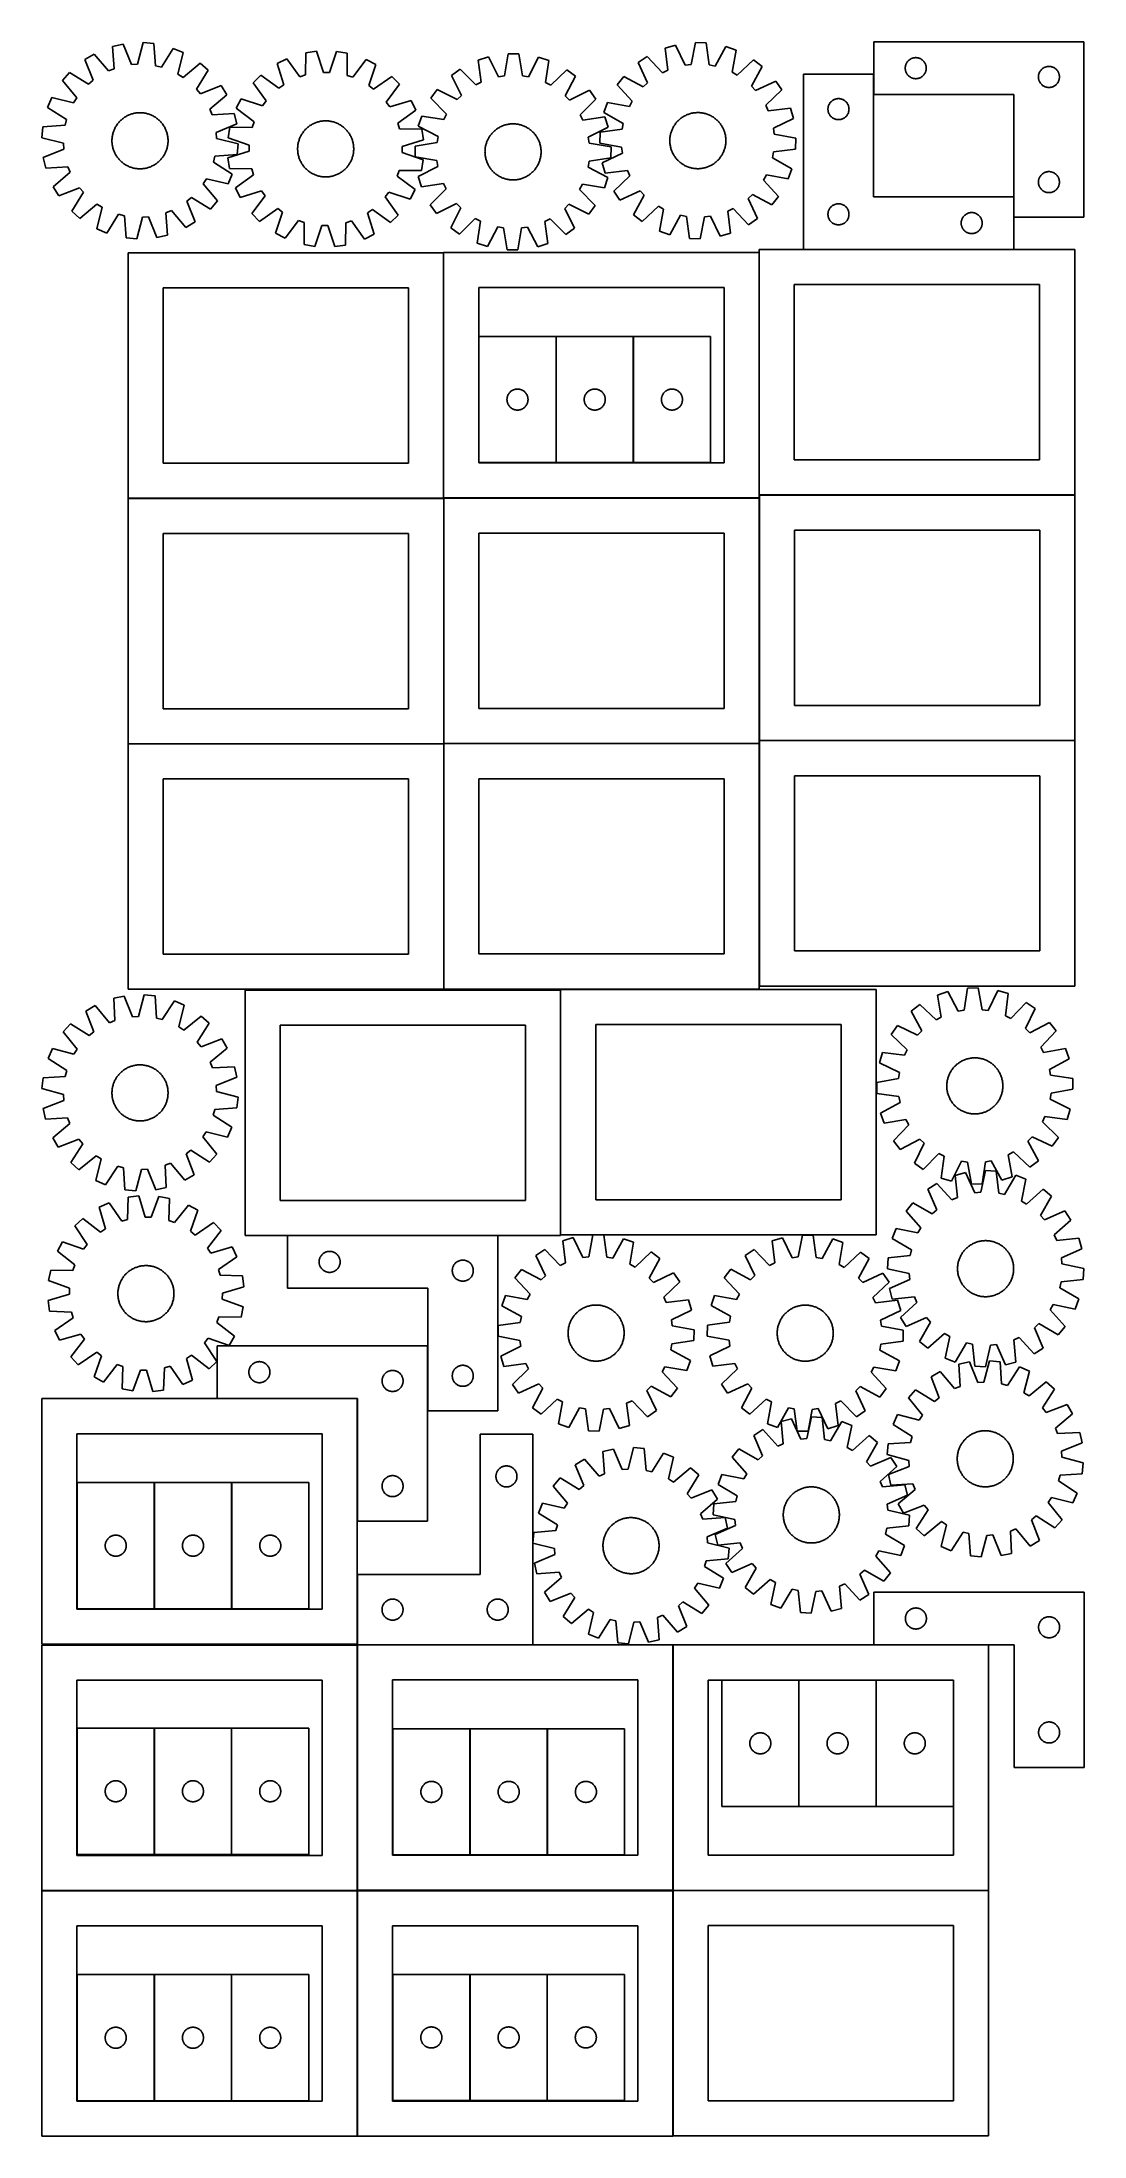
# Model space of a CAD drawing. Header units: millimetres. Extents: x 7 to 1493, y 7 to 2993.
import ezdxf

# ---------------------------------------------------------------- set-up
doc = ezdxf.new("R2010")
doc.units = ezdxf.units.MM
doc.layers.add('COMMON', color=5, linetype='CONTINUOUS', true_color=0x0000ff)
doc.layers.add('CUT', color=7, linetype='CONTINUOUS', true_color=0x000000)

msp = doc.modelspace()

# ---------------------------------------------------------------- linework, layer by layer
at = {"layer": 'COMMON'}
for p, q in [((1193.054254, 2918.180238), (1193.054254, 2947.265526)), ((1393.054254, 2743.180238), (1393.054254, 2772.265526)), ((579.574576, 2342.817184), (579.574576, 2692.398777)), ((1029.774577, 2347.065525), (1029.774577, 2692.817184)), ((1392.954253, 2697.165526), (1092.954253, 2697.165526)), ((740.117242, 2573.111147), (740.117242, 2393.111147)), ((850.317243, 2573.111147), (850.317243, 2393.111147)), ((579.474575, 2342.298777), (129.755907, 2342.298777)), ((579.855908, 1992.617183), (579.855908, 2342.198776)), ((1029.674576, 2342.717184), (579.955908, 2342.717184)), ((1030.055909, 1996.865524), (1030.055909, 2342.617183)), ((1479.874577, 2346.965525), (1030.155909, 2346.965525)), ((579.755907, 1992.098776), (129.755907, 1992.098776)), ((579.855908, 1642.417182), (579.855908, 1991.998775)), ((1029.955908, 1992.517183), (579.955908, 1992.517183)), ((1030.055909, 1646.665523), (1030.055909, 1992.417182)), ((1480.155909, 1996.765524), (1030.155909, 1996.765524)), ((746.488016, 1641.013301), (746.488016, 1291.926193)), ((357.00511, 1290.9133), (657.00511, 1290.9133)), ((556.90511, 1040.8133), (556.90511, 1133.499179)), ((167.006342, 938.593141), (167.006342, 758.593141)), ((277.206343, 938.593141), (277.206343, 758.593141)), ((456.624736, 357.173995), (456.624736, 706.724781)), ((706.79669, 707.273996), (456.79669, 707.273996)), ((1357.143896, 707.100455), (1193.357347, 707.100455)), ((1086.501228, 476.706491), (1086.501228, 656.706491)), ((1196.701229, 476.706491), (1196.701229, 656.706491)), ((166.967402, 408.343508), (166.967402, 588.343508)), ((277.167402, 588.343508), (277.167402, 408.343508)), ((617.324579, 587.467958), (617.324579, 407.467958)), ((727.52458, 587.467958), (727.52458, 407.467958)), ((456.524735, 356.624781), (6.524735, 356.624781)), ((456.624736, 6.52478), (456.624736, 356.52478)), ((906.824737, 6.800453), (906.824737, 356.52478)), ((907.143896, 356.900453), (1356.924737, 356.900453)), ((166.967401, 236.818743), (166.967401, 56.818743)), ((277.167402, 236.818743), (277.167402, 56.818743)), ((617.223871, 237.207125), (617.223871, 57.207125)), ((727.423872, 237.207125), (727.423872, 57.207125))]:
    msp.add_line(p, q, dxfattribs=at)
at = {"layer": 'CUT'}
for p, q in [((122.415922, 2990.074704), (107.427547, 2986.599194)), ((134.505596, 2960.700999), (122.415922, 2990.074704)), ((150.883324, 2992.092823), (143.058474, 2961.307332)), ((166.212107, 2990.766567), (150.883324, 2992.092823)), ((168.633097, 2959.094599), (166.212107, 2990.766567)), ((910.632208, 2988.703019), (895.858897, 2984.404203)), ((924.327296, 2960.042605), (910.632208, 2988.703019)), ((938.944504, 2992.29185), (932.833573, 2961.12085)), ((954.323165, 2991.815062), (938.944504, 2992.29185)), ((958.491413, 2960.325374), (954.323165, 2991.815062)), ((1493.154254, 2993.180238), (1193.154254, 2993.180238)), ((1193.154254, 2993.180238), (1193.154254, 2918.180238)), ((1493.154254, 2743.180238), (1493.154254, 2993.180238)), ((80.977071, 2975.882937), (67.796271, 2967.945868)), ((67.796271, 2967.945868), (79.561092, 2938.440551)), ((101.552008, 2951.682798), (80.977071, 2975.882937)), ((107.427547, 2986.599194), (109.498912, 2954.90244)), ((143.058474, 2961.307332), (134.505596, 2960.700999)), ((176.954735, 2957.028271), (168.633097, 2959.094599)), ((193.909849, 2983.889002), (176.954735, 2957.028271)), ((208.078553, 2977.890802), (193.909849, 2983.889002)), ((200.593874, 2947.020844), (208.078553, 2977.890802)), ((232.295386, 2962.790776), (207.869692, 2942.484122)), ((243.917078, 2952.70778), (232.295386, 2962.790776)), ((356.056966, 2969.173016), (342.279142, 2962.324504)), ((342.279142, 2962.324504), (351.626762, 2931.966692)), ((374.613756, 2943.392786), (356.056966, 2969.173016)), ((383.28534, 2977.721786), (382.794375, 2945.961218)), ((398.505135, 2979.977527), (383.28534, 2977.721786)), ((408.187163, 2949.724707), (398.505135, 2979.977527)), ((427.042573, 2979.69386), (416.761083, 2949.639481)), ((442.214521, 2977.136022), (427.042573, 2979.69386)), ((442.074041, 2945.371969), (442.214521, 2977.136022)), ((469.267579, 2968.047686), (450.201987, 2942.641427)), ((482.906544, 2960.926646), (469.267579, 2968.047686)), ((472.957307, 2930.760648), (482.906544, 2960.926646)), ((643.453945, 2971.792286), (628.797654, 2967.110013)), ((628.797654, 2967.110013), (633.438496, 2935.686497)), ((657.891129, 2943.498427), (643.453945, 2971.792286)), ((671.663123, 2976.117575), (666.366425, 2944.797937)), ((687.048986, 2976.041639), (671.663123, 2976.117575)), ((692.03628, 2944.671245), (687.048986, 2976.041639)), ((715.214096, 2971.438119), (700.498337, 2943.288142)), ((729.823455, 2966.611406), (715.214096, 2971.438119)), ((724.872669, 2935.235229), (729.823455, 2966.611406)), ((870.041313, 2972.242041), (857.319466, 2963.58842)), ((857.319466, 2963.58842), (870.697473, 2934.778636)), ((891.92267, 2949.216382), (870.041313, 2972.242041)), ((895.858897, 2984.404203), (899.679425, 2952.870439)), ((932.833573, 2961.12085), (924.327296, 2960.042605)), ((966.914559, 2958.722262), (958.491413, 2960.325374)), ((982.358769, 2986.479263), (966.914559, 2958.722262)), ((996.837409, 2981.273543), (982.358769, 2986.479263)), ((991.070799, 2950.037011), (996.837409, 2981.273543)), ((1021.852, 2967.535419), (998.586299, 2945.909465)), ((1018.876358, 2930.184612), (1034.01335, 2958.110339)), ((1034.01335, 2958.110339), (1021.852, 2967.535419)), ((1238.174143, 2956.452419), (1238.233756, 2957.222552)), ((1238.233756, 2957.222552), (1238.332936, 2957.988596)), ((1238.332936, 2957.988596), (1238.471419, 2958.748519)), ((1238.471419, 2958.748519), (1238.648838, 2959.500304)), ((1238.648838, 2959.500304), (1238.864724, 2960.24196)), ((1238.864724, 2960.24196), (1239.118502, 2960.971519)), ((1239.118502, 2960.971519), (1239.409501, 2961.687046)), ((1239.409501, 2961.687046), (1239.736948, 2962.386644)), ((1239.736948, 2962.386644), (1240.099976, 2963.068459)), ((1240.099976, 2963.068459), (1240.497621, 2963.73068)), ((1240.497621, 2963.73068), (1240.928829, 2964.371554)), ((1240.928829, 2964.371554), (1241.392457, 2964.98938)), ((1241.392457, 2964.98938), (1241.887275, 2965.582519)), ((1241.887275, 2965.582519), (1242.411971, 2966.1494)), ((1242.411971, 2966.1494), (1242.965154, 2966.688518)), ((1242.965154, 2966.688518), (1243.545357, 2967.198444)), ((1243.545357, 2967.198444), (1244.15104, 2967.677826)), ((1244.15104, 2967.677826), (1244.780598, 2968.125393)), ((1244.780598, 2968.125393), (1245.432362, 2968.539957)), ((1245.432362, 2968.539957), (1246.104603, 2968.92042)), ((1246.104603, 2968.92042), (1246.795538, 2969.265771)), ((1246.795538, 2969.265771), (1247.503336, 2969.575097)), ((1247.503336, 2969.575097), (1248.226119, 2969.847576)), ((1248.226119, 2969.847576), (1248.96197, 2970.082486)), ((1248.96197, 2970.082486), (1249.708938, 2970.279203)), ((1249.708938, 2970.279203), (1250.465043, 2970.437207)), ((1250.465043, 2970.437207), (1251.228279, 2970.556078)), ((1251.228279, 2970.556078), (1251.996622, 2970.6355)), ((1251.996622, 2970.6355), (1252.768036, 2970.675265)), ((1252.768036, 2970.675265), (1253.540473, 2970.675265)), ((1253.540473, 2970.675265), (1254.311886, 2970.6355)), ((1254.311886, 2970.6355), (1255.08023, 2970.556078)), ((1255.08023, 2970.556078), (1255.843466, 2970.437207)), ((1255.843466, 2970.437207), (1256.59957, 2970.279203)), ((1256.59957, 2970.279203), (1257.346539, 2970.082486)), ((1257.346539, 2970.082486), (1258.08239, 2969.847576)), ((1258.08239, 2969.847576), (1258.805173, 2969.575097)), ((1258.805173, 2969.575097), (1259.51297, 2969.265771)), ((1259.51297, 2969.265771), (1260.203905, 2968.92042)), ((1260.203905, 2968.92042), (1260.876146, 2968.539957)), ((1260.876146, 2968.539957), (1261.52791, 2968.125393)), ((1261.52791, 2968.125393), (1262.157468, 2967.677826)), ((1262.157468, 2967.677826), (1262.763152, 2967.198444)), ((1262.763152, 2967.198444), (1263.343354, 2966.688518)), ((1263.343354, 2966.688518), (1263.896537, 2966.1494)), ((1263.896537, 2966.1494), (1264.421233, 2965.582519)), ((1264.421233, 2965.582519), (1264.916051, 2964.98938)), ((1264.916051, 2964.98938), (1265.379679, 2964.371554)), ((1265.379679, 2964.371554), (1265.810888, 2963.73068)), ((1265.810888, 2963.73068), (1266.208533, 2963.068459)), ((1266.208533, 2963.068459), (1266.57156, 2962.386644)), ((1266.57156, 2962.386644), (1266.899008, 2961.687046)), ((1266.899008, 2961.687046), (1267.190007, 2960.971519)), ((1267.190007, 2960.971519), (1267.443785, 2960.24196)), ((1267.443785, 2960.24196), (1267.65967, 2959.500304)), ((1267.65967, 2959.500304), (1267.83709, 2958.748519)), ((1267.83709, 2958.748519), (1267.975573, 2957.988596)), ((1267.975573, 2957.988596), (1268.074752, 2957.222552)), ((1268.074752, 2957.222552), (1268.134366, 2956.452419)), ((1436.795538, 2956.765771), (1437.503336, 2957.075097)), ((1437.503336, 2957.075097), (1438.226119, 2957.347576)), ((1438.226119, 2957.347576), (1438.96197, 2957.582486)), ((1438.96197, 2957.582486), (1439.708938, 2957.779203)), ((1439.708938, 2957.779203), (1440.465043, 2957.937207)), ((1440.465043, 2957.937207), (1441.228279, 2958.056078)), ((1441.228279, 2958.056078), (1441.996622, 2958.1355)), ((1441.996622, 2958.1355), (1442.768036, 2958.175265)), ((1442.768036, 2958.175265), (1443.540473, 2958.175265)), ((1443.540473, 2958.175265), (1444.311886, 2958.1355)), ((1444.311886, 2958.1355), (1445.08023, 2958.056078)), ((1445.08023, 2958.056078), (1445.843466, 2957.937207)), ((1445.843466, 2957.937207), (1446.59957, 2957.779203)), ((1446.59957, 2957.779203), (1447.346539, 2957.582486)), ((1447.346539, 2957.582486), (1448.08239, 2957.347576)), ((1448.08239, 2957.347576), (1448.805173, 2957.075097)), ((1448.805173, 2957.075097), (1449.51297, 2956.765771)), ((45.95188, 2949.580456), (35.868883, 2937.958764)), ((35.868883, 2937.958764), (56.175537, 2913.533069)), ((72.998062, 2932.922761), (45.95188, 2949.580456)), ((79.561092, 2938.440551), (72.998062, 2932.922761)), ((109.498912, 2954.90244), (101.552008, 2951.682798)), ((207.869692, 2942.484122), (200.593874, 2947.020844)), ((227.259384, 2925.661597), (243.917078, 2952.70778)), ((262.282491, 2930.863388), (232.777174, 2919.098567)), ((270.21956, 2917.682588), (262.282491, 2930.863388)), ((319.025135, 2945.78011), (308.037952, 2935.009206)), ((308.037952, 2935.009206), (326.309148, 2909.025785)), ((344.640221, 2926.996018), (319.025135, 2945.78011)), ((351.626762, 2931.966692), (344.640221, 2926.996018)), ((382.794375, 2945.961218), (374.613756, 2943.392786)), ((416.761083, 2949.639481), (408.187163, 2949.724707)), ((450.201987, 2942.641427), (442.074041, 2945.371969)), ((479.84366, 2925.652075), (472.957307, 2930.760648)), ((505.827081, 2943.92327), (479.84366, 2925.652075)), ((497.813893, 2907.321002), (516.597985, 2932.936088)), ((516.597985, 2932.936088), (505.827081, 2943.92327)), ((603.30572, 2954.279303), (590.813661, 2945.297153)), ((590.813661, 2945.297153), (604.937765, 2916.845713)), ((625.779581, 2931.831579), (603.30572, 2954.279303)), ((633.438496, 2935.686497), (625.779581, 2931.831579)), ((666.366425, 2944.797937), (657.891129, 2943.498427)), ((700.498337, 2943.288142), (692.03628, 2944.671245)), ((732.493161, 2931.304901), (724.872669, 2935.235229)), ((755.1875, 2953.5297), (732.493161, 2931.304901)), ((753.186042, 2916.114043), (767.590291, 2944.424683)), ((767.590291, 2944.424683), (755.1875, 2953.5297)), ((836.523799, 2944.043444), (827.098719, 2931.882095)), ((827.098719, 2931.882095), (848.724673, 2908.616394)), ((864.449527, 2928.906453), (836.523799, 2944.043444)), ((870.697473, 2934.778636), (864.449527, 2928.906453)), ((899.679425, 2952.870439), (891.92267, 2949.216382)), ((998.586299, 2945.909465), (991.070799, 2950.037011)), ((1024.748541, 2923.936665), (1018.876358, 2930.184612)), ((1053.558326, 2937.314673), (1024.748541, 2923.936665)), ((1062.211946, 2924.592825), (1053.558326, 2937.314673)), ((1192.954253, 2947.265526), (1092.954253, 2947.265526)), ((1092.954253, 2947.265526), (1092.954253, 2697.265526)), ((1192.954253, 2772.265526), (1192.954253, 2947.265526)), ((1238.154254, 2955.680238), (1238.174143, 2956.452419)), ((1238.174143, 2954.908056), (1238.154254, 2955.680238)), ((1238.233756, 2954.137923), (1238.174143, 2954.908056)), ((1238.332936, 2953.371879), (1238.233756, 2954.137923)), ((1238.471419, 2952.611957), (1238.332936, 2953.371879)), ((1238.648838, 2951.860171), (1238.471419, 2952.611957)), ((1238.864724, 2951.118515), (1238.648838, 2951.860171)), ((1239.118502, 2950.388956), (1238.864724, 2951.118515)), ((1239.409501, 2949.673429), (1239.118502, 2950.388956)), ((1239.736948, 2948.973831), (1239.409501, 2949.673429)), ((1240.099976, 2948.292017), (1239.736948, 2948.973831)), ((1240.497621, 2947.629795), (1240.099976, 2948.292017)), ((1240.928829, 2946.988921), (1240.497621, 2947.629795)), ((1241.392457, 2946.371095), (1240.928829, 2946.988921)), ((1241.887275, 2945.777956), (1241.392457, 2946.371095)), ((1242.411971, 2945.211075), (1241.887275, 2945.777956)), ((1242.965154, 2944.671957), (1242.411971, 2945.211075)), ((1243.545357, 2944.162031), (1242.965154, 2944.671957)), ((1244.15104, 2943.682649), (1243.545357, 2944.162031)), ((1244.780598, 2943.235082), (1244.15104, 2943.682649)), ((1245.432362, 2942.820518), (1244.780598, 2943.235082)), ((1246.104603, 2942.440056), (1245.432362, 2942.820518)), ((1246.795538, 2942.094704), (1246.104603, 2942.440056)), ((1247.503336, 2941.785378), (1246.795538, 2942.094704)), ((1248.226119, 2941.512899), (1247.503336, 2941.785378)), ((1248.96197, 2941.277989), (1248.226119, 2941.512899)), ((1249.708938, 2941.081272), (1248.96197, 2941.277989)), ((1250.465043, 2940.923268), (1249.708938, 2941.081272)), ((1251.228279, 2940.804397), (1250.465043, 2940.923268)), ((1251.996622, 2940.724975), (1251.228279, 2940.804397)), ((1252.768036, 2940.685211), (1251.996622, 2940.724975)), ((1253.540473, 2940.685211), (1252.768036, 2940.685211)), ((1254.311886, 2940.724975), (1253.540473, 2940.685211)), ((1255.08023, 2940.804397), (1254.311886, 2940.724975)), ((1255.843466, 2940.923268), (1255.08023, 2940.804397)), ((1256.59957, 2941.081272), (1255.843466, 2940.923268)), ((1257.346539, 2941.277989), (1256.59957, 2941.081272)), ((1258.08239, 2941.512899), (1257.346539, 2941.277989)), ((1258.805173, 2941.785378), (1258.08239, 2941.512899)), ((1259.51297, 2942.094704), (1258.805173, 2941.785378)), ((1260.203905, 2942.440056), (1259.51297, 2942.094704)), ((1260.876146, 2942.820518), (1260.203905, 2942.440056)), ((1261.52791, 2943.235082), (1260.876146, 2942.820518)), ((1262.157468, 2943.682649), (1261.52791, 2943.235082)), ((1262.763152, 2944.162031), (1262.157468, 2943.682649)), ((1263.343354, 2944.671957), (1262.763152, 2944.162031)), ((1263.896537, 2945.211075), (1263.343354, 2944.671957)), ((1264.421233, 2945.777956), (1263.896537, 2945.211075)), ((1264.916051, 2946.371095), (1264.421233, 2945.777956)), ((1265.379679, 2946.988921), (1264.916051, 2946.371095)), ((1265.810888, 2947.629795), (1265.379679, 2946.988921)), ((1266.208533, 2948.292017), (1265.810888, 2947.629795)), ((1266.57156, 2948.973831), (1266.208533, 2948.292017)), ((1266.899008, 2949.673429), (1266.57156, 2948.973831)), ((1267.190007, 2950.388956), (1266.899008, 2949.673429)), ((1267.443785, 2951.118515), (1267.190007, 2950.388956)), ((1267.65967, 2951.860171), (1267.443785, 2951.118515)), ((1267.83709, 2952.611957), (1267.65967, 2951.860171)), ((1267.975573, 2953.371879), (1267.83709, 2952.611957)), ((1268.074752, 2954.137923), (1267.975573, 2953.371879)), ((1268.134366, 2954.908056), (1268.074752, 2954.137923)), ((1268.134366, 2956.452419), (1268.154254, 2955.680238)), ((1268.154254, 2955.680238), (1268.134366, 2954.908056)), ((1428.154254, 2943.180238), (1428.174143, 2943.952419)), ((1428.174143, 2942.408056), (1428.154254, 2943.180238)), ((1428.174143, 2943.952419), (1428.233756, 2944.722552)), ((1428.233756, 2941.637923), (1428.174143, 2942.408056)), ((1428.233756, 2944.722552), (1428.332936, 2945.488596)), ((1428.332936, 2940.871879), (1428.233756, 2941.637923)), ((1428.332936, 2945.488596), (1428.471419, 2946.248519)), ((1428.471419, 2940.111957), (1428.332936, 2940.871879)), ((1428.471419, 2946.248519), (1428.648838, 2947.000304)), ((1428.648838, 2939.360171), (1428.471419, 2940.111957)), ((1428.648838, 2947.000304), (1428.864724, 2947.74196)), ((1428.864724, 2938.618515), (1428.648838, 2939.360171)), ((1428.864724, 2947.74196), (1429.118502, 2948.471519)), ((1429.118502, 2937.888956), (1428.864724, 2938.618515)), ((1429.118502, 2948.471519), (1429.409501, 2949.187046)), ((1429.409501, 2937.173429), (1429.118502, 2937.888956)), ((1429.409501, 2949.187046), (1429.736948, 2949.886644)), ((1429.736948, 2936.473831), (1429.409501, 2937.173429)), ((1429.736948, 2949.886644), (1430.099976, 2950.568459)), ((1430.099976, 2935.792017), (1429.736948, 2936.473831)), ((1430.099976, 2950.568459), (1430.497621, 2951.23068)), ((1430.497621, 2935.129795), (1430.099976, 2935.792017)), ((1430.497621, 2951.23068), (1430.928829, 2951.871554)), ((1430.928829, 2934.488921), (1430.497621, 2935.129795)), ((1430.928829, 2951.871554), (1431.392457, 2952.48938)), ((1431.392457, 2933.871095), (1430.928829, 2934.488921)), ((1431.392457, 2952.48938), (1431.887275, 2953.082519)), ((1431.887275, 2933.277956), (1431.392457, 2933.871095)), ((1431.887275, 2953.082519), (1432.411971, 2953.6494)), ((1432.411971, 2932.711075), (1431.887275, 2933.277956)), ((1432.411971, 2953.6494), (1432.965154, 2954.188518)), ((1432.965154, 2932.171957), (1432.411971, 2932.711075)), ((1432.965154, 2954.188518), (1433.545357, 2954.698444)), ((1433.545357, 2931.662031), (1432.965154, 2932.171957)), ((1433.545357, 2954.698444), (1434.15104, 2955.177826)), ((1434.15104, 2931.182649), (1433.545357, 2931.662031)), ((1434.15104, 2955.177826), (1434.780598, 2955.625393)), ((1434.780598, 2930.735082), (1434.15104, 2931.182649)), ((1434.780598, 2955.625393), (1435.432362, 2956.039957)), ((1435.432362, 2930.320518), (1434.780598, 2930.735082)), ((1435.432362, 2956.039957), (1436.104603, 2956.42042)), ((1436.104603, 2929.940056), (1435.432362, 2930.320518)), ((1436.104603, 2956.42042), (1436.795538, 2956.765771)), ((1436.795538, 2929.594704), (1436.104603, 2929.940056)), ((1437.503336, 2929.285378), (1436.795538, 2929.594704)), ((1438.226119, 2929.012899), (1437.503336, 2929.285378)), ((1438.96197, 2928.777989), (1438.226119, 2929.012899)), ((1439.708938, 2928.581272), (1438.96197, 2928.777989)), ((1440.465043, 2928.423268), (1439.708938, 2928.581272)), ((1441.228279, 2928.304397), (1440.465043, 2928.423268)), ((1441.996622, 2928.224975), (1441.228279, 2928.304397)), ((1442.768036, 2928.185211), (1441.996622, 2928.224975)), ((1443.540473, 2928.185211), (1442.768036, 2928.185211)), ((1444.311886, 2928.224975), (1443.540473, 2928.185211)), ((1445.08023, 2928.304397), (1444.311886, 2928.224975)), ((1445.843466, 2928.423268), (1445.08023, 2928.304397)), ((1446.59957, 2928.581272), (1445.843466, 2928.423268)), ((1447.346539, 2928.777989), (1446.59957, 2928.581272)), ((1448.08239, 2929.012899), (1447.346539, 2928.777989)), ((1448.805173, 2929.285378), (1448.08239, 2929.012899)), ((1449.51297, 2929.594704), (1448.805173, 2929.285378)), ((1449.51297, 2956.765771), (1450.203905, 2956.42042)), ((1450.203905, 2929.940056), (1449.51297, 2929.594704)), ((1450.203905, 2956.42042), (1450.876146, 2956.039957)), ((1450.876146, 2930.320518), (1450.203905, 2929.940056)), ((1450.876146, 2956.039957), (1451.52791, 2955.625393)), ((1451.52791, 2930.735082), (1450.876146, 2930.320518)), ((1451.52791, 2955.625393), (1452.157468, 2955.177826)), ((1452.157468, 2931.182649), (1451.52791, 2930.735082)), ((1452.157468, 2955.177826), (1452.763152, 2954.698444)), ((1452.763152, 2931.662031), (1452.157468, 2931.182649)), ((1452.763152, 2954.698444), (1453.343354, 2954.188518)), ((1453.343354, 2932.171957), (1452.763152, 2931.662031)), ((1453.343354, 2954.188518), (1453.896537, 2953.6494)), ((1453.896537, 2932.711075), (1453.343354, 2932.171957)), ((1453.896537, 2953.6494), (1454.421233, 2953.082519)), ((1454.421233, 2933.277956), (1453.896537, 2932.711075)), ((1454.421233, 2953.082519), (1454.916051, 2952.48938)), ((1454.916051, 2933.871095), (1454.421233, 2933.277956)), ((1454.916051, 2952.48938), (1455.379679, 2951.871554)), ((1455.379679, 2934.488921), (1454.916051, 2933.871095)), ((1455.379679, 2951.871554), (1455.810888, 2951.23068)), ((1455.810888, 2935.129795), (1455.379679, 2934.488921)), ((1455.810888, 2951.23068), (1456.208533, 2950.568459)), ((1456.208533, 2935.792017), (1455.810888, 2935.129795)), ((1456.208533, 2950.568459), (1456.57156, 2949.886644)), ((1456.57156, 2936.473831), (1456.208533, 2935.792017)), ((1456.57156, 2949.886644), (1456.899008, 2949.187046)), ((1456.899008, 2937.173429), (1456.57156, 2936.473831)), ((1456.899008, 2949.187046), (1457.190007, 2948.471519)), ((1457.190007, 2937.888956), (1456.899008, 2937.173429)), ((1457.190007, 2948.471519), (1457.443785, 2947.74196)), ((1457.443785, 2938.618515), (1457.190007, 2937.888956)), ((1457.443785, 2947.74196), (1457.65967, 2947.000304)), ((1457.65967, 2939.360171), (1457.443785, 2938.618515)), ((1457.65967, 2947.000304), (1457.83709, 2946.248519)), ((1457.83709, 2940.111957), (1457.65967, 2939.360171)), ((1457.83709, 2946.248519), (1457.975573, 2945.488596)), ((1457.975573, 2940.871879), (1457.83709, 2940.111957)), ((1457.975573, 2945.488596), (1458.074752, 2944.722552)), ((1458.074752, 2941.637923), (1457.975573, 2940.871879)), ((1458.074752, 2944.722552), (1458.134366, 2943.952419)), ((1458.134366, 2942.408056), (1458.074752, 2941.637923)), ((1458.134366, 2943.952419), (1458.154254, 2943.180238)), ((1458.154254, 2943.180238), (1458.134366, 2942.408056)), ((20.768857, 2913.74193), (14.770657, 2899.573227)), ((14.770657, 2899.573227), (41.631388, 2882.618112)), ((51.638815, 2906.257251), (20.768857, 2913.74193)), ((56.175537, 2913.533069), (51.638815, 2906.257251)), ((232.777174, 2919.098567), (227.259384, 2925.661597)), ((246.019421, 2897.107651), (270.21956, 2917.682588)), ((249.239063, 2889.160747), (246.019421, 2897.107651)), ((291.034576, 2912.088669), (283.913537, 2898.449704)), ((283.913537, 2898.449704), (309.319795, 2879.384112)), ((321.200574, 2902.139432), (291.034576, 2912.088669)), ((326.309148, 2909.025785), (321.200574, 2902.139432)), ((502.784567, 2900.33446), (497.813893, 2907.321002)), ((533.142379, 2909.682081), (502.784567, 2900.33446)), ((539.990891, 2895.904257), (533.142379, 2909.682081)), ((570.534298, 2925.216982), (561.429282, 2912.814191)), ((561.429282, 2912.814191), (583.654081, 2890.119852)), ((598.844939, 2910.812733), (570.534298, 2925.216982)), ((604.937765, 2916.845713), (598.844939, 2910.812733)), ((759.219022, 2910.021217), (753.186042, 2916.114043)), ((787.670462, 2924.14532), (759.219022, 2910.021217)), ((774.204888, 2889.1794), (796.652612, 2911.653262)), ((796.652612, 2911.653262), (787.670462, 2924.14532)), ((813.360595, 2906.867504), (808.154875, 2892.388864)), ((844.597128, 2901.100894), (813.360595, 2906.867504)), ((848.724673, 2908.616394), (844.597128, 2901.100894)), ((1039.186287, 2902.711468), (1062.211946, 2924.592825)), ((1042.840344, 2894.954714), (1039.186287, 2902.711468)), ((1074.374109, 2898.775242), (1042.840344, 2894.954714)), ((1078.672924, 2884.00193), (1074.374109, 2898.775242)), ((1127.954253, 2897.265526), (1127.974142, 2898.037707)), ((1127.974142, 2896.493344), (1127.954253, 2897.265526)), ((1127.974142, 2898.037707), (1128.033755, 2898.807841)), ((1128.033755, 2898.807841), (1128.132935, 2899.573884)), ((1128.132935, 2899.573884), (1128.271418, 2900.333807)), ((1128.271418, 2900.333807), (1128.448837, 2901.085592)), ((1128.448837, 2901.085592), (1128.664723, 2901.827248)), ((1128.664723, 2901.827248), (1128.918501, 2902.556807)), ((1128.918501, 2902.556807), (1129.2095, 2903.272334)), ((1129.2095, 2903.272334), (1129.536947, 2903.971932)), ((1129.536947, 2903.971932), (1129.899975, 2904.653747)), ((1129.899975, 2904.653747), (1130.29762, 2905.315969)), ((1130.29762, 2905.315969), (1130.728828, 2905.956842)), ((1130.728828, 2905.956842), (1131.192456, 2906.574668)), ((1131.192456, 2906.574668), (1131.687274, 2907.167807)), ((1131.687274, 2907.167807), (1132.21197, 2907.734688)), ((1132.21197, 2907.734688), (1132.765153, 2908.273806)), ((1132.765153, 2908.273806), (1133.345356, 2908.783732)), ((1133.345356, 2908.783732), (1133.951039, 2909.263114)), ((1133.951039, 2909.263114), (1134.580597, 2909.710681)), ((1134.580597, 2909.710681), (1135.232361, 2910.125245)), ((1135.232361, 2910.125245), (1135.904602, 2910.505708)), ((1135.904602, 2910.505708), (1136.595537, 2910.85106)), ((1136.595537, 2910.85106), (1137.303335, 2911.160385)), ((1137.303335, 2911.160385), (1138.026118, 2911.432864)), ((1138.026118, 2911.432864), (1138.761969, 2911.667774)), ((1138.761969, 2911.667774), (1139.508937, 2911.864491)), ((1139.508937, 2911.864491), (1140.265042, 2912.022495)), ((1140.265042, 2912.022495), (1141.028278, 2912.141366)), ((1141.028278, 2912.141366), (1141.796621, 2912.220788)), ((1141.796621, 2912.220788), (1142.568035, 2912.260553)), ((1142.568035, 2912.260553), (1143.340472, 2912.260553)), ((1143.340472, 2912.260553), (1144.111885, 2912.220788)), ((1144.111885, 2912.220788), (1144.880229, 2912.141366)), ((1144.880229, 2912.141366), (1145.643465, 2912.022495)), ((1145.643465, 2912.022495), (1146.399569, 2911.864491)), ((1146.399569, 2911.864491), (1147.146538, 2911.667774)), ((1147.146538, 2911.667774), (1147.882389, 2911.432864)), ((1147.882389, 2911.432864), (1148.605172, 2911.160385)), ((1148.605172, 2911.160385), (1149.312969, 2910.85106)), ((1149.312969, 2910.85106), (1150.003904, 2910.505708)), ((1150.003904, 2910.505708), (1150.676145, 2910.125245)), ((1150.676145, 2910.125245), (1151.327909, 2909.710681)), ((1151.327909, 2909.710681), (1151.957467, 2909.263114)), ((1151.957467, 2909.263114), (1152.563151, 2908.783732)), ((1152.563151, 2908.783732), (1153.143353, 2908.273806)), ((1153.143353, 2908.273806), (1153.696536, 2907.734688)), ((1153.696536, 2907.734688), (1154.221232, 2907.167807)), ((1154.221232, 2907.167807), (1154.71605, 2906.574668)), ((1154.71605, 2906.574668), (1155.179678, 2905.956842)), ((1155.179678, 2905.956842), (1155.610887, 2905.315969)), ((1155.610887, 2905.315969), (1156.008532, 2904.653747)), ((1156.008532, 2904.653747), (1156.371559, 2903.971932)), ((1156.371559, 2903.971932), (1156.699007, 2903.272334)), ((1156.699007, 2903.272334), (1156.990006, 2902.556807)), ((1156.990006, 2902.556807), (1157.243784, 2901.827248)), ((1157.243784, 2901.827248), (1157.459669, 2901.085592)), ((1157.459669, 2901.085592), (1157.637089, 2900.333807)), ((1157.637089, 2900.333807), (1157.775572, 2899.573884)), ((1157.775572, 2899.573884), (1157.874751, 2898.807841)), ((1157.874751, 2898.807841), (1157.934365, 2898.037707)), ((1157.934365, 2898.037707), (1157.954253, 2897.265526)), ((1157.954253, 2897.265526), (1157.934365, 2896.493344)), ((1193.154254, 2918.180238), (1393.154254, 2918.180238)), ((1393.154254, 2918.180238), (1393.154254, 2743.180238)), ((7.893092, 2871.875485), (6.566836, 2856.546701)), ((39.56506, 2874.296474), (7.893092, 2871.875485)), ((41.631388, 2882.618112), (39.56506, 2874.296474)), ((109.079135, 2866.297217), (109.541612, 2867.465601)), ((109.541612, 2867.465601), (110.04056, 2868.618882)), ((110.04056, 2868.618882), (110.575488, 2869.755922)), ((110.575488, 2869.755922), (111.145868, 2870.875598)), ((111.145868, 2870.875598), (111.751135, 2871.976805)), ((111.751135, 2871.976805), (112.390694, 2873.058457)), ((112.390694, 2873.058457), (113.063913, 2874.119487)), ((113.063913, 2874.119487), (113.770127, 2875.158846)), ((113.770127, 2875.158846), (114.50864, 2876.17551)), ((114.50864, 2876.17551), (115.278722, 2877.168475)), ((115.278722, 2877.168475), (116.079615, 2878.136761)), ((116.079615, 2878.136761), (116.910527, 2879.079413)), ((116.910527, 2879.079413), (117.770638, 2879.9955)), ((117.770638, 2879.9955), (118.6591, 2880.884119)), ((118.6591, 2880.884119), (119.575035, 2881.744391)), ((119.575035, 2881.744391), (120.517541, 2882.575469)), ((120.517541, 2882.575469), (121.485686, 2883.376532)), ((121.485686, 2883.376532), (122.478515, 2884.146789)), ((122.478515, 2884.146789), (123.495049, 2884.885481)), ((123.495049, 2884.885481), (124.534284, 2885.591879)), ((124.534284, 2885.591879), (125.595195, 2886.265284)), ((125.595195, 2886.265284), (126.676734, 2886.905033)), ((126.676734, 2886.905033), (127.777835, 2887.510495)), ((127.777835, 2887.510495), (128.897411, 2888.081071)), ((128.897411, 2888.081071), (130.034356, 2888.6162)), ((130.034356, 2888.6162), (131.187549, 2889.115351)), ((131.187549, 2889.115351), (132.355852, 2889.578034)), ((132.355852, 2889.578034), (133.538112, 2890.003791)), ((133.538112, 2890.003791), (134.733161, 2890.392203)), ((134.733161, 2890.392203), (135.939821, 2890.742885)), ((135.939821, 2890.742885), (137.156901, 2891.055493)), ((137.156901, 2891.055493), (138.3832, 2891.329716)), ((138.3832, 2891.329716), (139.617507, 2891.565285)), ((139.617507, 2891.565285), (140.858604, 2891.761968)), ((140.858604, 2891.761968), (142.105267, 2891.91957)), ((142.105267, 2891.91957), (143.356265, 2892.037935)), ((143.356265, 2892.037935), (144.610364, 2892.116947)), ((144.610364, 2892.116947), (145.866326, 2892.156528)), ((145.866326, 2892.156528), (147.122911, 2892.156639)), ((147.122911, 2892.156639), (148.37888, 2892.117279)), ((148.37888, 2892.117279), (149.632993, 2892.038488)), ((149.632993, 2892.038488), (150.884012, 2891.920343)), ((150.884012, 2891.920343), (152.130703, 2891.762961)), ((152.130703, 2891.762961), (153.371835, 2891.566497)), ((153.371835, 2891.566497), (154.606183, 2891.331145)), ((154.606183, 2891.331145), (155.83253, 2891.057137)), ((155.83253, 2891.057137), (157.049665, 2890.744744)), ((157.049665, 2890.744744), (158.256387, 2890.394274)), ((158.256387, 2890.394274), (159.451505, 2890.006073)), ((159.451505, 2890.006073), (160.633839, 2889.580524)), ((160.633839, 2889.580524), (161.802224, 2889.118047)), ((161.802224, 2889.118047), (162.955505, 2888.619099)), ((162.955505, 2888.619099), (164.092544, 2888.084171)), ((164.092544, 2888.084171), (165.21222, 2887.513792)), ((165.21222, 2887.513792), (166.313428, 2886.908524)), ((166.313428, 2886.908524), (167.39508, 2886.268965)), ((167.39508, 2886.268965), (168.456109, 2885.595747)), ((168.456109, 2885.595747), (169.495469, 2884.889532)), ((169.495469, 2884.889532), (170.512133, 2884.151019)), ((170.512133, 2884.151019), (171.505098, 2883.380937)), ((171.505098, 2883.380937), (172.473384, 2882.580044)), ((172.473384, 2882.580044), (173.416036, 2881.749133)), ((173.416036, 2881.749133), (174.332123, 2880.889021)), ((174.332123, 2880.889021), (175.220741, 2880.00056)), ((175.220741, 2880.00056), (176.081014, 2879.084624)), ((176.081014, 2879.084624), (176.912092, 2878.142119)), ((176.912092, 2878.142119), (177.713155, 2877.173974)), ((177.713155, 2877.173974), (178.483412, 2876.181144)), ((178.483412, 2876.181144), (179.222104, 2875.16461)), ((179.222104, 2875.16461), (179.928501, 2874.125375)), ((179.928501, 2874.125375), (180.601907, 2873.064464)), ((180.601907, 2873.064464), (181.241656, 2871.982925)), ((181.241656, 2871.982925), (181.847118, 2870.881824)), ((181.847118, 2870.881824), (182.417694, 2869.762248)), ((182.417694, 2869.762248), (182.952822, 2868.625303)), ((182.952822, 2868.625303), (183.451974, 2867.47211)), ((183.451974, 2867.47211), (183.914657, 2866.303807)), ((280.935817, 2891.232112), (249.239063, 2889.160747)), ((255.037622, 2864.154064), (284.411326, 2876.243738)), ((274.825201, 2871.396646), (272.267362, 2856.224698)), ((306.589253, 2871.256166), (274.825201, 2871.396646)), ((284.411326, 2876.243738), (280.935817, 2891.232112)), ((309.319795, 2879.384112), (306.589253, 2871.256166)), ((381.440347, 2867.086675), (382.287981, 2868.014319)), ((382.287981, 2868.014319), (383.164336, 2868.91488)), ((383.164336, 2868.91488), (384.068545, 2869.78747)), ((384.068545, 2869.78747), (384.999716, 2870.631227)), ((384.999716, 2870.631227), (385.956931, 2871.445319)), ((385.956931, 2871.445319), (386.939245, 2872.228943)), ((386.939245, 2872.228943), (387.945689, 2872.981324)), ((387.945689, 2872.981324), (388.975269, 2873.701721)), ((388.975269, 2873.701721), (390.026969, 2874.389423)), ((390.026969, 2874.389423), (391.099751, 2875.043751)), ((391.099751, 2875.043751), (392.192557, 2875.664059)), ((392.192557, 2875.664059), (393.304308, 2876.249735)), ((393.304308, 2876.249735), (394.433907, 2876.800201)), ((394.433907, 2876.800201), (395.580239, 2877.314914)), ((395.580239, 2877.314914), (396.742173, 2877.793366)), ((396.742173, 2877.793366), (397.918563, 2878.235085)), ((397.918563, 2878.235085), (399.108246, 2878.639634)), ((399.108246, 2878.639634), (400.31005, 2879.006615)), ((400.31005, 2879.006615), (401.522787, 2879.335665)), ((401.522787, 2879.335665), (402.745262, 2879.62646)), ((402.745262, 2879.62646), (403.976268, 2879.878712)), ((403.976268, 2879.878712), (405.21459, 2880.092173)), ((405.21459, 2880.092173), (406.459006, 2880.266632)), ((406.459006, 2880.266632), (407.708288, 2880.401918)), ((407.708288, 2880.401918), (408.961202, 2880.497895)), ((408.961202, 2880.497895), (410.216514, 2880.55447)), ((410.216514, 2880.55447), (411.472982, 2880.571587)), ((411.472982, 2880.571587), (412.729369, 2880.549229)), ((412.729369, 2880.549229), (413.984433, 2880.487417)), ((413.984433, 2880.487417), (415.236936, 2880.386214)), ((415.236936, 2880.386214), (416.485643, 2880.245718)), ((416.485643, 2880.245718), (417.72932, 2880.06607)), ((417.72932, 2880.06607), (418.966741, 2879.847444)), ((418.966741, 2879.847444), (420.196684, 2879.590059)), ((420.196684, 2879.590059), (421.417935, 2879.294167)), ((421.417935, 2879.294167), (422.62929, 2878.96006)), ((422.62929, 2878.96006), (423.829552, 2878.588069)), ((423.829552, 2878.588069), (425.017537, 2878.178561)), ((425.017537, 2878.178561), (426.192074, 2877.731938)), ((426.192074, 2877.731938), (427.352001, 2877.248643)), ((427.352001, 2877.248643), (428.496176, 2876.729153)), ((428.496176, 2876.729153), (429.623469, 2876.173979)), ((429.623469, 2876.173979), (430.732767, 2875.58367)), ((430.732767, 2875.58367), (431.822976, 2874.958809)), ((431.822976, 2874.958809), (432.893019, 2874.300011)), ((432.893019, 2874.300011), (433.941841, 2873.607928)), ((433.941841, 2873.607928), (434.968407, 2872.883242)), ((434.968407, 2872.883242), (435.971703, 2872.126668)), ((435.971703, 2872.126668), (436.95074, 2871.338954)), ((436.95074, 2871.338954), (437.90455, 2870.520876)), ((437.90455, 2870.520876), (438.832194, 2869.673241)), ((438.832194, 2869.673241), (439.732755, 2868.796887)), ((439.732755, 2868.796887), (440.605345, 2867.892678)), ((440.605345, 2867.892678), (441.449102, 2866.961506)), ((514.210661, 2877.347466), (539.990891, 2895.904257)), ((516.779093, 2869.166847), (514.210661, 2877.347466)), ((548.539662, 2868.675883), (516.779093, 2869.166847)), ((548.347576, 2887.450146), (543.520863, 2872.840786)), ((543.520863, 2872.840786), (571.67084, 2858.125027)), ((579.723752, 2882.49936), (548.347576, 2887.450146)), ((550.795402, 2853.456087), (548.539662, 2868.675883)), ((583.654081, 2890.119852), (579.723752, 2882.49936)), ((653.079342, 2867.03882), (654.057722, 2867.827349)), ((654.057722, 2867.827349), (655.060388, 2868.584758)), ((655.060388, 2868.584758), (656.08635, 2869.310299)), ((656.08635, 2869.310299), (657.134595, 2870.003255)), ((657.134595, 2870.003255), (658.20409, 2870.662944)), ((658.20409, 2870.662944), (659.293778, 2871.288713)), ((659.293778, 2871.288713), (660.402584, 2871.879945)), ((660.402584, 2871.879945), (661.529414, 2872.436057)), ((661.529414, 2872.436057), (662.673156, 2872.956501)), ((662.673156, 2872.956501), (663.832681, 2873.440761)), ((663.832681, 2873.440761), (665.006845, 2873.888361)), ((665.006845, 2873.888361), (666.194489, 2874.298859)), ((666.194489, 2874.298859), (667.394441, 2874.67185)), ((667.394441, 2874.67185), (668.605517, 2875.006965)), ((668.605517, 2875.006965), (669.826521, 2875.303874)), ((669.826521, 2875.303874), (671.056249, 2875.562283)), ((671.056249, 2875.562283), (672.293487, 2875.781939)), ((672.293487, 2875.781939), (673.537015, 2875.962623)), ((673.537015, 2875.962623), (674.785604, 2876.104159)), ((674.785604, 2876.104159), (676.038022, 2876.206405)), ((676.038022, 2876.206405), (677.293035, 2876.269261)), ((677.293035, 2876.269261), (678.549402, 2876.292666)), ((678.549402, 2876.292666), (679.805885, 2876.276595)), ((679.805885, 2876.276595), (681.061243, 2876.221066)), ((681.061243, 2876.221066), (682.314237, 2876.126132)), ((682.314237, 2876.126132), (683.563631, 2875.991887)), ((683.563631, 2875.991887), (684.808191, 2875.818464)), ((684.808191, 2875.818464), (686.046691, 2875.606034)), ((686.046691, 2875.606034), (687.277906, 2875.354807)), ((687.277906, 2875.354807), (688.500623, 2875.065031)), ((688.500623, 2875.065031), (689.713634, 2874.73699)), ((689.713634, 2874.73699), (690.915743, 2874.371011)), ((690.915743, 2874.371011), (692.105763, 2873.967452)), ((692.105763, 2873.967452), (693.28252, 2873.526713)), ((693.28252, 2873.526713), (694.444852, 2873.049229)), ((694.444852, 2873.049229), (695.591612, 2872.535471)), ((695.591612, 2872.535471), (696.721669, 2871.985946)), ((696.721669, 2871.985946), (697.833907, 2871.401196)), ((697.833907, 2871.401196), (698.927229, 2870.781798)), ((698.927229, 2870.781798), (700.000556, 2870.128364)), ((700.000556, 2870.128364), (701.052829, 2869.441538)), ((701.052829, 2869.441538), (702.083008, 2868.721998)), ((702.083008, 2868.721998), (703.090078, 2867.970455)), ((703.090078, 2867.970455), (704.073044, 2867.18765)), ((778.059806, 2881.520485), (774.204888, 2889.1794)), ((809.483322, 2886.161327), (778.059806, 2881.520485)), ((785.871736, 2857.067852), (814.165595, 2871.505037)), ((834.308764, 2868.521507), (802.819076, 2864.35326)), ((808.154875, 2892.388864), (835.911877, 2876.944654)), ((814.165595, 2871.505037), (809.483322, 2886.161327)), ((835.911877, 2876.944654), (834.308764, 2868.521507)), ((904.990365, 2866.748782), (905.461614, 2867.913656)), ((905.461614, 2867.913656), (905.969221, 2869.063152)), ((905.969221, 2869.063152), (906.512683, 2870.196138)), ((906.512683, 2870.196138), (907.091466, 2871.311493)), ((907.091466, 2871.311493), (907.704996, 2872.408118)), ((907.704996, 2872.408118), (908.35267, 2873.484931)), ((908.35267, 2873.484931), (909.033848, 2874.540868)), ((909.033848, 2874.540868), (909.747858, 2875.574888)), ((909.747858, 2875.574888), (910.493995, 2876.58597)), ((910.493995, 2876.58597), (911.271522, 2877.573116)), ((911.271522, 2877.573116), (912.079672, 2878.535353)), ((912.079672, 2878.535353), (912.917649, 2879.47173)), ((912.917649, 2879.47173), (913.784624, 2880.381324)), ((913.784624, 2880.381324), (914.679743, 2881.263237)), ((914.679743, 2881.263237), (915.602121, 2882.116597)), ((915.602121, 2882.116597), (916.550849, 2882.940565)), ((916.550849, 2882.940565), (917.52499, 2883.734325)), ((917.52499, 2883.734325), (918.523583, 2884.497096)), ((918.523583, 2884.497096), (919.545643, 2885.228123)), ((919.545643, 2885.228123), (920.590161, 2885.926686)), ((920.590161, 2885.926686), (921.656105, 2886.592095)), ((921.656105, 2886.592095), (922.742424, 2887.223694)), ((922.742424, 2887.223694), (923.848047, 2887.820859)), ((923.848047, 2887.820859), (924.971881, 2888.383)), ((924.971881, 2888.383), (926.112818, 2888.909564)), ((926.112818, 2888.909564), (927.269732, 2889.400031)), ((927.269732, 2889.400031), (928.441481, 2889.853916)), ((928.441481, 2889.853916), (929.626908, 2890.270771)), ((929.626908, 2890.270771), (930.824845, 2890.650185)), ((930.824845, 2890.650185), (932.034107, 2890.991785)), ((932.034107, 2890.991785), (933.253504, 2891.295231)), ((933.253504, 2891.295231), (934.481829, 2891.560226)), ((934.481829, 2891.560226), (935.717873, 2891.786508)), ((935.717873, 2891.786508), (936.960414, 2891.973852)), ((936.960414, 2891.973852), (938.208227, 2892.122076)), ((938.208227, 2892.122076), (939.46008, 2892.231031)), ((939.46008, 2892.231031), (940.714737, 2892.300611)), ((940.714737, 2892.300611), (941.970961, 2892.330747)), ((941.970961, 2892.330747), (943.227512, 2892.321408)), ((943.227512, 2892.321408), (944.483149, 2892.272606)), ((944.483149, 2892.272606), (945.736634, 2892.184387)), ((945.736634, 2892.184387), (946.98673, 2892.056838)), ((946.98673, 2892.056838), (948.232202, 2891.890086)), ((948.232202, 2891.890086), (949.471821, 2891.684295)), ((949.471821, 2891.684295), (950.704365, 2891.439669)), ((950.704365, 2891.439669), (951.928617, 2891.156447)), ((951.928617, 2891.156447), (953.143369, 2890.834911)), ((953.143369, 2890.834911), (954.347421, 2890.475377)), ((954.347421, 2890.475377), (955.539586, 2890.078201)), ((955.539586, 2890.078201), (956.718687, 2889.643774)), ((956.718687, 2889.643774), (957.883561, 2889.172524)), ((957.883561, 2889.172524), (959.033058, 2888.664918)), ((959.033058, 2888.664918), (960.166043, 2888.121455)), ((960.166043, 2888.121455), (961.281398, 2887.542673)), ((961.281398, 2887.542673), (962.378023, 2886.929142)), ((962.378023, 2886.929142), (963.454836, 2886.281468)), ((963.454836, 2886.281468), (964.510773, 2885.60029)), ((964.510773, 2885.60029), (965.544793, 2884.88628)), ((965.544793, 2884.88628), (966.555875, 2884.140144)), ((966.555875, 2884.140144), (967.543022, 2883.362616)), ((967.543022, 2883.362616), (968.505258, 2882.554466)), ((968.505258, 2882.554466), (969.441635, 2881.716489)), ((969.441635, 2881.716489), (970.351229, 2880.849514)), ((970.351229, 2880.849514), (971.233142, 2879.954396)), ((971.233142, 2879.954396), (972.086503, 2879.032017)), ((972.086503, 2879.032017), (972.91047, 2878.083289)), ((972.91047, 2878.083289), (973.70423, 2877.109148)), ((973.70423, 2877.109148), (974.467001, 2876.110555)), ((974.467001, 2876.110555), (975.198028, 2875.088495)), ((975.198028, 2875.088495), (975.896591, 2874.043978)), ((975.896591, 2874.043978), (976.562, 2872.978033)), ((976.562, 2872.978033), (977.193599, 2871.891714)), ((977.193599, 2871.891714), (977.790764, 2870.786091)), ((977.790764, 2870.786091), (978.352906, 2869.662257)), ((978.352906, 2869.662257), (978.879469, 2868.52132)), ((978.879469, 2868.52132), (979.369936, 2867.364406)), ((979.369936, 2867.364406), (979.823821, 2866.192658)), ((1050.01251, 2870.306843), (1078.672924, 2884.00193)), ((1051.090755, 2861.800565), (1050.01251, 2870.306843)), ((1128.033755, 2895.723211), (1127.974142, 2896.493344)), ((1128.132935, 2894.957167), (1128.033755, 2895.723211)), ((1128.271418, 2894.197245), (1128.132935, 2894.957167)), ((1128.448837, 2893.445459), (1128.271418, 2894.197245)), ((1128.664723, 2892.703803), (1128.448837, 2893.445459)), ((1128.918501, 2891.974244), (1128.664723, 2892.703803)), ((1129.2095, 2891.258717), (1128.918501, 2891.974244)), ((1129.536947, 2890.559119), (1129.2095, 2891.258717)), ((1129.899975, 2889.877305), (1129.536947, 2890.559119)), ((1130.29762, 2889.215083), (1129.899975, 2889.877305)), ((1130.728828, 2888.574209), (1130.29762, 2889.215083)), ((1131.192456, 2887.956383), (1130.728828, 2888.574209)), ((1131.687274, 2887.363244), (1131.192456, 2887.956383)), ((1132.21197, 2886.796363), (1131.687274, 2887.363244)), ((1132.765153, 2886.257245), (1132.21197, 2886.796363)), ((1133.345356, 2885.747319), (1132.765153, 2886.257245)), ((1133.951039, 2885.267937), (1133.345356, 2885.747319)), ((1134.580597, 2884.82037), (1133.951039, 2885.267937)), ((1135.232361, 2884.405806), (1134.580597, 2884.82037)), ((1135.904602, 2884.025344), (1135.232361, 2884.405806)), ((1136.595537, 2883.679992), (1135.904602, 2884.025344)), ((1137.303335, 2883.370666), (1136.595537, 2883.679992)), ((1138.026118, 2883.098187), (1137.303335, 2883.370666)), ((1138.761969, 2882.863277), (1138.026118, 2883.098187)), ((1139.508937, 2882.66656), (1138.761969, 2882.863277)), ((1140.265042, 2882.508556), (1139.508937, 2882.66656)), ((1141.028278, 2882.389685), (1140.265042, 2882.508556)), ((1141.796621, 2882.310263), (1141.028278, 2882.389685)), ((1142.568035, 2882.270499), (1141.796621, 2882.310263)), ((1143.340472, 2882.270499), (1142.568035, 2882.270499)), ((1144.111885, 2882.310263), (1143.340472, 2882.270499)), ((1144.880229, 2882.389685), (1144.111885, 2882.310263)), ((1145.643465, 2882.508556), (1144.880229, 2882.389685)), ((1146.399569, 2882.66656), (1145.643465, 2882.508556)), ((1147.146538, 2882.863277), (1146.399569, 2882.66656)), ((1147.882389, 2883.098187), (1147.146538, 2882.863277)), ((1148.605172, 2883.370666), (1147.882389, 2883.098187)), ((1149.312969, 2883.679992), (1148.605172, 2883.370666)), ((1150.003904, 2884.025344), (1149.312969, 2883.679992)), ((1150.676145, 2884.405806), (1150.003904, 2884.025344)), ((1151.327909, 2884.82037), (1150.676145, 2884.405806)), ((1151.957467, 2885.267937), (1151.327909, 2884.82037)), ((1152.563151, 2885.747319), (1151.957467, 2885.267937)), ((1153.143353, 2886.257245), (1152.563151, 2885.747319)), ((1153.696536, 2886.796363), (1153.143353, 2886.257245)), ((1154.221232, 2887.363244), (1153.696536, 2886.796363)), ((1154.71605, 2887.956383), (1154.221232, 2887.363244)), ((1155.179678, 2888.574209), (1154.71605, 2887.956383)), ((1155.610887, 2889.215083), (1155.179678, 2888.574209)), ((1156.008532, 2889.877305), (1155.610887, 2889.215083)), ((1156.371559, 2890.559119), (1156.008532, 2889.877305)), ((1156.699007, 2891.258717), (1156.371559, 2890.559119)), ((1156.990006, 2891.974244), (1156.699007, 2891.258717)), ((1157.243784, 2892.703803), (1156.990006, 2891.974244)), ((1157.459669, 2893.445459), (1157.243784, 2892.703803)), ((1157.637089, 2894.197245), (1157.459669, 2893.445459)), ((1157.775572, 2894.957167), (1157.637089, 2894.197245)), ((1157.874751, 2895.723211), (1157.775572, 2894.957167)), ((1157.934365, 2896.493344), (1157.874751, 2895.723211)), ((6.566836, 2856.546701), (37.352327, 2848.721851)), ((37.95866, 2840.168973), (8.584956, 2828.079299)), ((37.352327, 2848.721851), (37.95866, 2840.168973)), ((106.50302, 2852.786289), (106.54238, 2854.042258)), ((106.503131, 2851.529703), (106.50302, 2852.786289)), ((106.542712, 2850.273742), (106.503131, 2851.529703)), ((106.54238, 2854.042258), (106.621171, 2855.29637)), ((106.621724, 2849.019643), (106.542712, 2850.273742)), ((106.621171, 2855.29637), (106.739316, 2856.547389)), ((106.740089, 2847.768644), (106.621724, 2849.019643)), ((106.739316, 2856.547389), (106.896698, 2857.79408)), ((106.897691, 2846.521982), (106.740089, 2847.768644)), ((106.896698, 2857.79408), (107.093162, 2859.035212)), ((107.094374, 2845.280884), (106.897691, 2846.521982)), ((107.093162, 2859.035212), (107.328514, 2860.269561)), ((107.329943, 2844.046577), (107.094374, 2845.280884)), ((107.328514, 2860.269561), (107.602522, 2861.495907)), ((107.604167, 2842.820278), (107.329943, 2844.046577)), ((107.602522, 2861.495907), (107.914915, 2862.713042)), ((107.916774, 2841.603199), (107.604167, 2842.820278)), ((107.914915, 2862.713042), (108.265385, 2863.919764)), ((108.267456, 2840.396538), (107.916774, 2841.603199)), ((108.265385, 2863.919764), (108.653586, 2865.114882)), ((108.655868, 2839.201489), (108.267456, 2840.396538)), ((108.653586, 2865.114882), (109.079135, 2866.297217)), ((109.081625, 2838.019229), (108.655868, 2839.201489)), ((109.544308, 2836.850927), (109.081625, 2838.019229)), ((183.917147, 2838.02582), (183.45467, 2836.857435)), ((183.914657, 2866.303807), (184.340414, 2865.121548)), ((184.342696, 2839.208154), (183.917147, 2838.02582)), ((184.340414, 2865.121548), (184.728826, 2863.926498)), ((184.730897, 2840.403272), (184.342696, 2839.208154)), ((184.728826, 2863.926498), (185.079508, 2862.719838)), ((185.081367, 2841.609994), (184.730897, 2840.403272)), ((185.079508, 2862.719838), (185.392115, 2861.502758)), ((185.39376, 2842.827129), (185.081367, 2841.609994)), ((185.392115, 2861.502758), (185.666339, 2860.276459)), ((185.667768, 2844.053476), (185.39376, 2842.827129)), ((185.666339, 2860.276459), (185.901908, 2859.042152)), ((185.903119, 2845.287824), (185.667768, 2844.053476)), ((185.901908, 2859.042152), (186.098591, 2857.801055)), ((186.099583, 2846.528956), (185.903119, 2845.287824)), ((186.098591, 2857.801055), (186.256192, 2856.554392)), ((186.256966, 2847.775647), (186.099583, 2846.528956)), ((186.256192, 2856.554392), (186.374558, 2855.303394)), ((186.375111, 2849.026666), (186.256966, 2847.775647)), ((186.374558, 2855.303394), (186.45357, 2854.049295)), ((186.453902, 2850.280779), (186.375111, 2849.026666)), ((186.45357, 2854.049295), (186.493151, 2852.793333)), ((186.493261, 2851.536748), (186.453902, 2850.280779)), ((186.493151, 2852.793333), (186.493261, 2851.536748)), ((255.643955, 2855.601185), (255.037622, 2864.154064)), ((286.429446, 2847.776335), (255.643955, 2855.601185)), ((302.236515, 2837.369288), (271.983696, 2827.68726)), ((272.267362, 2856.224698), (302.321741, 2845.943208)), ((285.10319, 2832.447552), (286.429446, 2847.776335)), ((302.321741, 2845.943208), (302.236515, 2837.369288)), ((371.389636, 2840.655107), (371.411994, 2841.911494)), ((371.406753, 2839.398639), (371.389636, 2840.655107)), ((371.463328, 2838.143327), (371.406753, 2839.398639)), ((371.411994, 2841.911494), (371.473805, 2843.166558)), ((371.559305, 2836.890413), (371.463328, 2838.143327)), ((371.473805, 2843.166558), (371.575009, 2844.419061)), ((371.575009, 2844.419061), (371.715504, 2845.667768)), ((371.715504, 2845.667768), (371.895153, 2846.911445)), ((371.895153, 2846.911445), (372.113778, 2848.148866)), ((372.113778, 2848.148866), (372.371164, 2849.378809)), ((372.371164, 2849.378809), (372.667056, 2850.60006)), ((372.667056, 2850.60006), (373.001162, 2851.811414)), ((373.001162, 2851.811414), (373.373153, 2853.011677)), ((373.373153, 2853.011677), (373.782662, 2854.199662)), ((373.782662, 2854.199662), (374.229284, 2855.374198)), ((374.229284, 2855.374198), (374.712579, 2856.534126)), ((374.712579, 2856.534126), (375.23207, 2857.678301)), ((375.23207, 2857.678301), (375.787243, 2858.805594)), ((375.787243, 2858.805594), (376.377552, 2859.914892)), ((376.377552, 2859.914892), (377.002414, 2861.005101)), ((377.002414, 2861.005101), (377.661211, 2862.075144)), ((377.661211, 2862.075144), (378.353294, 2863.123966)), ((378.353294, 2863.123966), (379.07798, 2864.150532)), ((379.07798, 2864.150532), (379.834554, 2865.153828)), ((379.834554, 2865.153828), (380.622269, 2866.132865)), ((380.622269, 2866.132865), (381.440347, 2867.086675)), ((441.449102, 2866.961506), (442.263194, 2866.004291)), ((442.263194, 2866.004291), (443.046818, 2865.021977)), ((443.046818, 2865.021977), (443.799199, 2864.015534)), ((443.799199, 2864.015534), (444.519596, 2862.985954)), ((444.519596, 2862.985954), (445.207298, 2861.934254)), ((445.207298, 2861.934254), (445.861626, 2860.861471)), ((445.861626, 2860.861471), (446.481934, 2859.768665)), ((446.481934, 2859.768665), (447.06761, 2858.656914)), ((447.06761, 2858.656914), (447.618076, 2857.527315)), ((447.618076, 2857.527315), (448.132789, 2856.380983)), ((448.132789, 2856.380983), (448.611241, 2855.219049)), ((448.611241, 2855.219049), (449.05296, 2854.04266)), ((449.05296, 2854.04266), (449.457509, 2852.852977)), ((449.457509, 2852.852977), (449.82449, 2851.651173)), ((449.82449, 2851.651173), (450.15354, 2850.438435)), ((450.15354, 2850.438435), (450.444335, 2849.21596)), ((450.444335, 2849.21596), (450.696587, 2847.984954)), ((450.696587, 2847.984954), (450.910048, 2846.746632)), ((450.910048, 2846.746632), (451.084508, 2845.502217)), ((451.084508, 2845.502217), (451.219793, 2844.252935)), ((451.305292, 2837.976789), (451.204089, 2836.724286)), ((451.219793, 2844.252935), (451.31577, 2843.00002)), ((451.367104, 2839.231854), (451.305292, 2837.976789)), ((451.31577, 2843.00002), (451.372345, 2841.744709)), ((451.389462, 2840.48824), (451.367104, 2839.231854)), ((451.372345, 2841.744709), (451.389462, 2840.48824)), ((520.457356, 2835.20014), (520.542582, 2843.77406)), ((520.542582, 2843.77406), (550.795402, 2853.456087)), ((538.917342, 2844.675677), (538.841406, 2829.289814)), ((570.287737, 2849.662971), (538.917342, 2844.675677)), ((571.67084, 2858.125027), (570.287737, 2849.662971)), ((638.666316, 2836.176093), (638.682386, 2837.432576)), ((638.682386, 2837.432576), (638.737916, 2838.687933)), ((638.737916, 2838.687933), (638.83285, 2839.940928)), ((638.83285, 2839.940928), (638.967094, 2841.190322)), ((638.967094, 2841.190322), (639.140517, 2842.434882)), ((639.140517, 2842.434882), (639.352947, 2843.673382)), ((639.352947, 2843.673382), (639.604174, 2844.904597)), ((639.604174, 2844.904597), (639.893951, 2846.127314)), ((639.893951, 2846.127314), (640.221991, 2847.340325)), ((640.221991, 2847.340325), (640.587971, 2848.542434)), ((640.587971, 2848.542434), (640.991529, 2849.732454)), ((640.991529, 2849.732454), (641.432268, 2850.909211)), ((641.432268, 2850.909211), (641.909752, 2852.071543)), ((641.909752, 2852.071543), (642.423511, 2853.218303)), ((642.423511, 2853.218303), (642.973036, 2854.34836)), ((642.973036, 2854.34836), (643.557786, 2855.460598)), ((643.557786, 2855.460598), (644.177184, 2856.55392)), ((644.177184, 2856.55392), (644.830618, 2857.627247)), ((644.830618, 2857.627247), (645.517444, 2858.67952)), ((645.517444, 2858.67952), (646.236983, 2859.709699)), ((646.236983, 2859.709699), (646.988527, 2860.716769)), ((646.988527, 2860.716769), (647.771332, 2861.699735)), ((647.771332, 2861.699735), (648.584627, 2862.657628)), ((648.584627, 2862.657628), (649.427608, 2863.589502)), ((649.427608, 2863.589502), (650.299445, 2864.494437)), ((650.299445, 2864.494437), (651.199276, 2865.371541)), ((651.199276, 2865.371541), (652.126213, 2866.219948)), ((652.126213, 2866.219948), (653.079342, 2867.03882)), ((704.073044, 2867.18765), (705.030937, 2866.374355)), ((705.030937, 2866.374355), (705.962811, 2865.531373)), ((705.962811, 2865.531373), (706.867746, 2864.659537)), ((706.867746, 2864.659537), (707.74485, 2863.759706)), ((707.74485, 2863.759706), (708.593257, 2862.832769)), ((708.593257, 2862.832769), (709.412129, 2861.879639)), ((709.412129, 2861.879639), (710.200658, 2860.901259)), ((710.200658, 2860.901259), (710.958067, 2859.898593)), ((710.958067, 2859.898593), (711.683608, 2858.872632)), ((711.683608, 2858.872632), (712.376564, 2857.824386)), ((712.376564, 2857.824386), (713.036253, 2856.754892)), ((713.036253, 2856.754892), (713.662022, 2855.665204)), ((713.662022, 2855.665204), (714.253254, 2854.556398)), ((714.253254, 2854.556398), (714.809366, 2853.429568)), ((714.809366, 2853.429568), (715.32981, 2852.285826)), ((715.32981, 2852.285826), (715.81407, 2851.126301)), ((715.81407, 2851.126301), (716.26167, 2849.952137)), ((716.26167, 2849.952137), (716.672168, 2848.764493)), ((716.672168, 2848.764493), (717.045159, 2847.564541)), ((717.045159, 2847.564541), (717.380274, 2846.353465)), ((717.380274, 2846.353465), (717.677183, 2845.13246)), ((717.677183, 2845.13246), (717.935592, 2843.902732)), ((717.935592, 2843.902732), (718.155248, 2842.665494)), ((718.155248, 2842.665494), (718.335933, 2841.421967)), ((718.335933, 2841.421967), (718.477468, 2840.173378)), ((718.477468, 2840.173378), (718.579714, 2838.920959)), ((718.579714, 2838.920959), (718.64257, 2837.665947)), ((718.64257, 2837.665947), (718.665975, 2836.409579)), ((787.171246, 2848.592556), (785.871736, 2857.067852)), ((818.490884, 2843.295859), (787.171246, 2848.592556)), ((802.819076, 2864.35326), (802.342288, 2848.974599)), ((802.342288, 2848.974599), (833.513288, 2842.863668)), ((818.414948, 2827.909996), (818.490884, 2843.295859)), ((833.513288, 2842.863668), (834.591534, 2834.35739)), ((902.303392, 2852.001056), (902.31273, 2853.257607)), ((902.333528, 2850.744832), (902.303392, 2852.001056)), ((902.31273, 2853.257607), (902.361532, 2854.513244)), ((902.403107, 2849.490175), (902.333528, 2850.744832)), ((902.361532, 2854.513244), (902.449752, 2855.766729)), ((902.512063, 2848.238322), (902.403107, 2849.490175)), ((902.449752, 2855.766729), (902.5773, 2857.016824)), ((902.660286, 2846.990509), (902.512063, 2848.238322)), ((902.5773, 2857.016824), (902.744052, 2858.262296)), ((902.847631, 2845.747968), (902.660286, 2846.990509)), ((902.744052, 2858.262296), (902.949843, 2859.501916)), ((903.073912, 2844.511924), (902.847631, 2845.747968)), ((902.949843, 2859.501916), (903.19447, 2860.73446)), ((903.338907, 2843.283598), (903.073912, 2844.511924)), ((903.19447, 2860.73446), (903.477691, 2861.958712)), ((903.642354, 2842.064202), (903.338907, 2843.283598)), ((903.477691, 2861.958712), (903.799227, 2863.173463)), ((903.983953, 2840.854939), (903.642354, 2842.064202)), ((903.799227, 2863.173463), (904.158761, 2864.377516)), ((904.363367, 2839.657003), (903.983953, 2840.854939)), ((904.158761, 2864.377516), (904.555937, 2865.569681)), ((904.780223, 2838.471575), (904.363367, 2839.657003)), ((904.555937, 2865.569681), (904.990365, 2866.748782)), ((905.234108, 2837.299827), (904.780223, 2838.471575)), ((979.613679, 2837.915451), (979.142429, 2836.750577)), ((980.048106, 2839.094552), (979.613679, 2837.915451)), ((979.823821, 2866.192658), (980.240676, 2865.00723)), ((980.445283, 2840.286717), (980.048106, 2839.094552)), ((980.240676, 2865.00723), (980.620091, 2863.809294)), ((980.804816, 2841.49077), (980.445283, 2840.286717)), ((980.620091, 2863.809294), (980.96169, 2862.600031)), ((981.126353, 2842.705521), (980.804816, 2841.49077)), ((980.96169, 2862.600031), (981.265137, 2861.380635)), ((981.409574, 2843.929773), (981.126353, 2842.705521)), ((981.265137, 2861.380635), (981.530131, 2860.152309)), ((981.654201, 2845.162317), (981.409574, 2843.929773)), ((981.530131, 2860.152309), (981.756413, 2858.916265)), ((981.859991, 2846.401937), (981.654201, 2845.162317)), ((981.756413, 2858.916265), (981.943758, 2857.673724)), ((982.026743, 2847.647409), (981.859991, 2846.401937)), ((981.943758, 2857.673724), (982.091981, 2856.425911)), ((982.154292, 2848.897504), (982.026743, 2847.647409)), ((982.091981, 2856.425911), (982.200936, 2855.174058)), ((982.242511, 2850.150989), (982.154292, 2848.897504)), ((982.200936, 2855.174058), (982.270516, 2853.919401)), ((982.291314, 2851.406626), (982.242511, 2850.150989)), ((982.270516, 2853.919401), (982.300652, 2852.663177)), ((982.300652, 2852.663177), (982.291314, 2851.406626)), ((1050.295279, 2836.142726), (1081.784967, 2840.310973)), ((1082.261756, 2855.689634), (1051.090755, 2861.800565)), ((1081.784967, 2840.310973), (1082.261756, 2855.689634)), ((8.584956, 2828.079299), (12.060465, 2813.090924)), ((12.060465, 2813.090924), (43.757219, 2815.162289)), ((43.757219, 2815.162289), (46.976861, 2807.215386)), ((110.04346, 2835.697733), (109.544308, 2836.850927)), ((110.578588, 2834.560788), (110.04346, 2835.697733)), ((111.149164, 2833.441213), (110.578588, 2834.560788)), ((111.754626, 2832.340112), (111.149164, 2833.441213)), ((112.394375, 2831.258572), (111.754626, 2832.340112)), ((113.067781, 2830.197661), (112.394375, 2831.258572)), ((113.774178, 2829.158426), (113.067781, 2830.197661)), ((114.51287, 2828.141892), (113.774178, 2829.158426)), ((115.283127, 2827.149063), (114.51287, 2828.141892)), ((116.08419, 2826.180918), (115.283127, 2827.149063)), ((116.915268, 2825.238412), (116.08419, 2826.180918)), ((117.775541, 2824.322477), (116.915268, 2825.238412)), ((118.664159, 2823.434015), (117.775541, 2824.322477)), ((119.580246, 2822.573904), (118.664159, 2823.434015)), ((120.522898, 2821.742992), (119.580246, 2822.573904)), ((121.491184, 2820.9421), (120.522898, 2821.742992)), ((122.484149, 2820.172017), (121.491184, 2820.9421)), ((123.500813, 2819.433504), (122.484149, 2820.172017)), ((124.540173, 2818.72729), (123.500813, 2819.433504)), ((125.601202, 2818.054071), (124.540173, 2818.72729)), ((126.682854, 2817.414512), (125.601202, 2818.054071)), ((127.784062, 2816.809245), (126.682854, 2817.414512)), ((128.903738, 2816.238866), (127.784062, 2816.809245)), ((130.040777, 2815.703938), (128.903738, 2816.238866)), ((131.194058, 2815.204989), (130.040777, 2815.703938)), ((132.362442, 2814.742512), (131.194058, 2815.204989)), ((133.544777, 2814.316963), (132.362442, 2814.742512)), ((134.739895, 2813.928762), (133.544777, 2814.316963)), ((135.946617, 2813.578292), (134.739895, 2813.928762)), ((137.163752, 2813.265899), (135.946617, 2813.578292)), ((138.390099, 2812.991892), (137.163752, 2813.265899)), ((139.624447, 2812.75654), (138.390099, 2812.991892)), ((140.865579, 2812.560076), (139.624447, 2812.75654)), ((142.11227, 2812.402694), (140.865579, 2812.560076)), ((143.363289, 2812.284549), (142.11227, 2812.402694)), ((144.617402, 2812.205757), (143.363289, 2812.284549)), ((145.87337, 2812.166398), (144.617402, 2812.205757)), ((147.129956, 2812.166508), (145.87337, 2812.166398)), ((148.385918, 2812.206089), (147.129956, 2812.166508)), ((149.640017, 2812.285101), (148.385918, 2812.206089)), ((150.891015, 2812.403467), (149.640017, 2812.285101)), ((152.137678, 2812.561068), (150.891015, 2812.403467)), ((153.378775, 2812.757751), (152.137678, 2812.561068)), ((154.613082, 2812.99332), (153.378775, 2812.757751)), ((155.839381, 2813.267544), (154.613082, 2812.99332)), ((157.056461, 2813.580151), (155.839381, 2813.267544)), ((158.263121, 2813.930834), (157.056461, 2813.580151)), ((159.45817, 2814.319245), (158.263121, 2813.930834)), ((160.64043, 2814.745002), (159.45817, 2814.319245)), ((161.808733, 2815.207685), (160.64043, 2814.745002)), ((162.961926, 2815.706837), (161.808733, 2815.207685)), ((164.098871, 2816.241965), (162.961926, 2815.706837)), ((165.218447, 2816.812541), (164.098871, 2816.241965)), ((166.319547, 2817.418003), (165.218447, 2816.812541)), ((167.401087, 2818.057752), (166.319547, 2817.418003)), ((168.461998, 2818.731158), (167.401087, 2818.057752)), ((169.501233, 2819.437555), (168.461998, 2818.731158)), ((170.517767, 2820.176247), (169.501233, 2819.437555)), ((171.510596, 2820.946505), (170.517767, 2820.176247)), ((172.478741, 2821.747567), (171.510596, 2820.946505)), ((173.421247, 2822.578645), (172.478741, 2821.747567)), ((174.337182, 2823.438918), (173.421247, 2822.578645)), ((175.225644, 2824.327536), (174.337182, 2823.438918)), ((176.085755, 2825.243623), (175.225644, 2824.327536)), ((176.916667, 2826.186275), (176.085755, 2825.243623)), ((177.71756, 2827.154561), (176.916667, 2826.186275)), ((178.487642, 2828.147526), (177.71756, 2827.154561)), ((179.226155, 2829.16419), (178.487642, 2828.147526)), ((179.932369, 2830.20355), (179.226155, 2829.16419)), ((180.605588, 2831.264579), (179.932369, 2830.20355)), ((181.245147, 2832.346231), (180.605588, 2831.264579)), ((181.850414, 2833.447439), (181.245147, 2832.346231)), ((182.420794, 2834.567115), (181.850414, 2833.447439)), ((182.955721, 2835.704154), (182.420794, 2834.567115)), ((183.45467, 2836.857435), (182.955721, 2835.704154)), ((251.364894, 2821.704924), (253.431222, 2830.026563)), ((278.225624, 2804.74981), (251.364894, 2821.704924)), ((253.431222, 2830.026563), (285.10319, 2832.447552)), ((271.983696, 2827.68726), (274.239436, 2812.467464)), ((274.239436, 2812.467464), (306.000005, 2811.9765)), ((306.000005, 2811.9765), (308.568437, 2803.795881)), ((371.69459, 2835.641131), (371.559305, 2836.890413)), ((371.869049, 2834.396715), (371.69459, 2835.641131)), ((372.08251, 2833.158393), (371.869049, 2834.396715)), ((372.334763, 2831.927387), (372.08251, 2833.158393)), ((372.625558, 2830.704912), (372.334763, 2831.927387)), ((372.954608, 2829.492175), (372.625558, 2830.704912)), ((373.321589, 2828.290371), (372.954608, 2829.492175)), ((373.726138, 2827.100688), (373.321589, 2828.290371)), ((374.167856, 2825.924298), (373.726138, 2827.100688)), ((374.646308, 2824.762364), (374.167856, 2825.924298)), ((375.161021, 2823.616032), (374.646308, 2824.762364)), ((375.711487, 2822.486433), (375.161021, 2823.616032)), ((376.297163, 2821.374682), (375.711487, 2822.486433)), ((376.917471, 2820.281876), (376.297163, 2821.374682)), ((377.571799, 2819.209094), (376.917471, 2820.281876)), ((378.259501, 2818.157394), (377.571799, 2819.209094)), ((378.979898, 2817.127814), (378.259501, 2818.157394)), ((379.73228, 2816.12137), (378.979898, 2817.127814)), ((380.515904, 2815.139056), (379.73228, 2816.12137)), ((381.329996, 2814.181841), (380.515904, 2815.139056)), ((382.173753, 2813.25067), (381.329996, 2814.181841)), ((383.046343, 2812.346461), (382.173753, 2813.25067)), ((383.946904, 2811.470106), (383.046343, 2812.346461)), ((384.874547, 2810.622472), (383.946904, 2811.470106)), ((385.828358, 2809.804394), (384.874547, 2810.622472)), ((386.807395, 2809.016679), (385.828358, 2809.804394)), ((387.810691, 2808.260105), (386.807395, 2809.016679)), ((388.837256, 2807.535419), (387.810691, 2808.260105)), ((389.886078, 2806.843336), (388.837256, 2807.535419)), ((434.833409, 2808.162023), (433.803829, 2807.441626)), ((435.839852, 2808.914405), (434.833409, 2808.162023)), ((436.822166, 2809.698029), (435.839852, 2808.914405)), ((437.779381, 2810.512121), (436.822166, 2809.698029)), ((438.710553, 2811.355878), (437.779381, 2810.512121)), ((439.614762, 2812.228468), (438.710553, 2811.355878)), ((440.491116, 2813.129029), (439.614762, 2812.228468)), ((441.338751, 2814.056672), (440.491116, 2813.129029)), ((442.156829, 2815.010483), (441.338751, 2814.056672)), ((442.944544, 2815.989519), (442.156829, 2815.010483)), ((443.701117, 2816.992816), (442.944544, 2815.989519)), ((444.425803, 2818.019381), (443.701117, 2816.992816)), ((445.117886, 2819.068203), (444.425803, 2818.019381)), ((445.776684, 2820.138247), (445.117886, 2819.068203)), ((446.401545, 2821.228455), (445.776684, 2820.138247)), ((446.991854, 2822.337753), (446.401545, 2821.228455)), ((447.547028, 2823.465046), (446.991854, 2822.337753)), ((448.066519, 2824.609221), (447.547028, 2823.465046)), ((448.549813, 2825.769149), (448.066519, 2824.609221)), ((448.996436, 2826.943685), (448.549813, 2825.769149)), ((449.405944, 2828.131671), (448.996436, 2826.943685)), ((449.777935, 2829.331933), (449.405944, 2828.131671)), ((450.112042, 2830.543288), (449.777935, 2829.331933)), ((450.407934, 2831.764539), (450.112042, 2830.543288)), ((450.665319, 2832.994482), (450.407934, 2831.764539)), ((450.883945, 2834.231902), (450.665319, 2832.994482)), ((451.063594, 2835.47558), (450.883945, 2834.231902)), ((451.204089, 2836.724286), (451.063594, 2835.47558)), ((513.459303, 2801.759235), (516.189844, 2809.887182)), ((516.189844, 2809.887182), (547.953897, 2809.746702)), ((550.511736, 2824.91865), (520.457356, 2835.20014)), ((538.841406, 2829.289814), (570.161045, 2823.993116)), ((571.460554, 2815.51782), (543.166695, 2801.080636)), ((547.953897, 2809.746702), (550.511736, 2824.91865)), ((570.161045, 2823.993116), (571.460554, 2815.51782)), ((638.68972, 2834.919726), (638.666316, 2836.176093)), ((638.752577, 2833.664713), (638.68972, 2834.919726)), ((638.854823, 2832.412295), (638.752577, 2833.664713)), ((638.996358, 2831.163706), (638.854823, 2832.412295)), ((639.177043, 2829.920178), (638.996358, 2831.163706)), ((639.396698, 2828.68294), (639.177043, 2829.920178)), ((639.655108, 2827.453212), (639.396698, 2828.68294)), ((639.952017, 2826.232208), (639.655108, 2827.453212)), ((640.287132, 2825.021132), (639.952017, 2826.232208)), ((640.660122, 2823.82118), (640.287132, 2825.021132)), ((641.07062, 2822.633536), (640.660122, 2823.82118)), ((641.51822, 2821.459372), (641.07062, 2822.633536)), ((642.002481, 2820.299847), (641.51822, 2821.459372)), ((642.522924, 2819.156105), (642.002481, 2820.299847)), ((643.079036, 2818.029275), (642.522924, 2819.156105)), ((643.670269, 2816.920468), (643.079036, 2818.029275)), ((644.296038, 2815.830781), (643.670269, 2816.920468)), ((644.955726, 2814.761286), (644.296038, 2815.830781)), ((645.648683, 2813.713041), (644.955726, 2814.761286)), ((646.374223, 2812.687079), (645.648683, 2813.713041)), ((647.131632, 2811.684413), (646.374223, 2812.687079)), ((647.920162, 2810.706033), (647.131632, 2811.684413)), ((648.739034, 2809.752904), (647.920162, 2810.706033)), ((649.587441, 2808.825966), (648.739034, 2809.752904)), ((650.464544, 2807.926136), (649.587441, 2808.825966)), ((651.36948, 2807.054299), (650.464544, 2807.926136)), ((707.032846, 2808.091235), (706.133015, 2807.214132)), ((707.904682, 2808.996171), (707.032846, 2808.091235)), ((708.747664, 2809.928045), (707.904682, 2808.996171)), ((709.560959, 2810.885937), (708.747664, 2809.928045)), ((710.343764, 2811.868904), (709.560959, 2810.885937)), ((711.095307, 2812.875974), (710.343764, 2811.868904)), ((711.814847, 2813.906153), (711.095307, 2812.875974)), ((712.501673, 2814.958425), (711.814847, 2813.906153)), ((713.155107, 2816.031752), (712.501673, 2814.958425)), ((713.774505, 2817.125074), (713.155107, 2816.031752)), ((714.359255, 2818.237313), (713.774505, 2817.125074)), ((714.90878, 2819.36737), (714.359255, 2818.237313)), ((715.422538, 2820.51413), (714.90878, 2819.36737)), ((715.900022, 2821.676462), (715.422538, 2820.51413)), ((716.340761, 2822.853219), (715.900022, 2821.676462)), ((716.74432, 2824.043239), (716.340761, 2822.853219)), ((717.110299, 2825.245347), (716.74432, 2824.043239)), ((717.43834, 2826.458359), (717.110299, 2825.245347)), ((717.728116, 2827.681075), (717.43834, 2826.458359)), ((717.979343, 2828.912291), (717.728116, 2827.681075)), ((718.191773, 2830.15079), (717.979343, 2828.912291)), ((718.365196, 2831.395351), (718.191773, 2830.15079)), ((718.499441, 2832.644745), (718.365196, 2831.395351)), ((718.594375, 2833.897739), (718.499441, 2832.644745)), ((718.649904, 2835.153097), (718.594375, 2833.897739)), ((718.665975, 2836.409579), (718.649904, 2835.153097)), ((785.661451, 2814.460645), (787.044554, 2822.922701)), ((813.811428, 2799.744886), (785.661451, 2814.460645)), ((787.044554, 2822.922701), (818.414948, 2827.909996)), ((834.591534, 2834.35739), (805.93112, 2820.662303)), ((805.93112, 2820.662303), (810.229935, 2805.888991)), ((810.229935, 2805.888991), (841.7637, 2809.70952)), ((841.7637, 2809.70952), (845.417756, 2801.952765)), ((905.724574, 2836.142913), (905.234108, 2837.299827)), ((906.251138, 2835.001976), (905.724574, 2836.142913)), ((906.81328, 2833.878142), (906.251138, 2835.001976)), ((907.410445, 2832.772519), (906.81328, 2833.878142)), ((908.042043, 2831.6862), (907.410445, 2832.772519)), ((908.707452, 2830.620255), (908.042043, 2831.6862)), ((909.406015, 2829.575738), (908.707452, 2830.620255)), ((910.137043, 2828.553678), (909.406015, 2829.575738)), ((910.899813, 2827.555085), (910.137043, 2828.553678)), ((911.693573, 2826.580944), (910.899813, 2827.555085)), ((912.517541, 2825.632216), (911.693573, 2826.580944)), ((913.370902, 2824.709838), (912.517541, 2825.632216)), ((914.252814, 2823.814719), (913.370902, 2824.709838)), ((915.162408, 2822.947744), (914.252814, 2823.814719)), ((916.098785, 2822.109767), (915.162408, 2822.947744)), ((917.061022, 2821.301617), (916.098785, 2822.109767)), ((918.048168, 2820.524089), (917.061022, 2821.301617)), ((919.05925, 2819.777953), (918.048168, 2820.524089)), ((920.09327, 2819.063943), (919.05925, 2819.777953)), ((921.149208, 2818.382765), (920.09327, 2819.063943)), ((922.22602, 2817.735091), (921.149208, 2818.382765)), ((923.322645, 2817.12156), (922.22602, 2817.735091)), ((924.438001, 2816.542778), (923.322645, 2817.12156)), ((925.570986, 2815.999315), (924.438001, 2816.542778)), ((926.720482, 2815.491709), (925.570986, 2815.999315)), ((927.885356, 2815.020459), (926.720482, 2815.491709)), ((929.064457, 2814.586032), (927.885356, 2815.020459)), ((930.256622, 2814.188856), (929.064457, 2814.586032)), ((931.460675, 2813.829322), (930.256622, 2814.188856)), ((932.675426, 2813.507786), (931.460675, 2813.829322)), ((933.899678, 2813.224565), (932.675426, 2813.507786)), ((935.132222, 2812.979938), (933.899678, 2813.224565)), ((936.371842, 2812.774147), (935.132222, 2812.979938)), ((937.617314, 2812.607395), (936.371842, 2812.774147)), ((938.867409, 2812.479846), (937.617314, 2812.607395)), ((940.120894, 2812.391627), (938.867409, 2812.479846)), ((941.376531, 2812.342825), (940.120894, 2812.391627)), ((942.633082, 2812.333487), (941.376531, 2812.342825)), ((943.889306, 2812.363622), (942.633082, 2812.333487)), ((945.143964, 2812.433202), (943.889306, 2812.363622)), ((946.395816, 2812.542157), (945.143964, 2812.433202)), ((947.643629, 2812.690381), (946.395816, 2812.542157)), ((948.88617, 2812.877725), (947.643629, 2812.690381)), ((950.122214, 2813.104007), (948.88617, 2812.877725)), ((951.35054, 2813.369002), (950.122214, 2813.104007)), ((952.569936, 2813.672448), (951.35054, 2813.369002)), ((953.779199, 2814.014048), (952.569936, 2813.672448)), ((954.977135, 2814.393462), (953.779199, 2814.014048)), ((956.162563, 2814.810318), (954.977135, 2814.393462)), ((957.334312, 2815.264202), (956.162563, 2814.810318)), ((958.491225, 2815.754669), (957.334312, 2815.264202)), ((959.632162, 2816.281233), (958.491225, 2815.754669)), ((960.755997, 2816.843375), (959.632162, 2816.281233)), ((961.861619, 2817.440539), (960.755997, 2816.843375)), ((962.947939, 2818.072138), (961.861619, 2817.440539)), ((964.013883, 2818.737547), (962.947939, 2818.072138)), ((965.0584, 2819.43611), (964.013883, 2818.737547)), ((966.08046, 2820.167138), (965.0584, 2819.43611)), ((967.079053, 2820.929908), (966.08046, 2820.167138)), ((968.053194, 2821.723668), (967.079053, 2820.929908)), ((969.001922, 2822.547636), (968.053194, 2821.723668)), ((969.924301, 2823.400997), (969.001922, 2822.547636)), ((970.819419, 2824.282909), (969.924301, 2823.400997)), ((971.686395, 2825.192503), (970.819419, 2824.282909)), ((972.524371, 2826.12888), (971.686395, 2825.192503)), ((973.332522, 2827.091117), (972.524371, 2826.12888)), ((974.110049, 2828.078263), (973.332522, 2827.091117)), ((974.856186, 2829.089345), (974.110049, 2828.078263)), ((975.570195, 2830.123365), (974.856186, 2829.089345)), ((976.251373, 2831.179302), (975.570195, 2830.123365)), ((976.899047, 2832.256115), (976.251373, 2831.179302)), ((977.512578, 2833.35274), (976.899047, 2832.256115)), ((978.09136, 2834.468095), (977.512578, 2833.35274)), ((978.634823, 2835.601081), (978.09136, 2834.468095)), ((979.142429, 2836.750577), (978.634823, 2835.601081)), ((1048.692167, 2827.719579), (1050.295279, 2836.142726)), ((1076.449169, 2812.275369), (1048.692167, 2827.719579)), ((1071.243448, 2797.796729), (1076.449169, 2812.275369)), ((1438.226119, 2807.347576), (1438.96197, 2807.582486)), ((1438.96197, 2807.582486), (1439.708938, 2807.779203)), ((1439.708938, 2807.779203), (1440.465043, 2807.937207)), ((1440.465043, 2807.937207), (1441.228279, 2808.056078)), ((1441.228279, 2808.056078), (1441.996622, 2808.1355)), ((1441.996622, 2808.1355), (1442.768036, 2808.175265)), ((1442.768036, 2808.175265), (1443.540473, 2808.175265)), ((1443.540473, 2808.175265), (1444.311886, 2808.1355)), ((1444.311886, 2808.1355), (1445.08023, 2808.056078)), ((1445.08023, 2808.056078), (1445.843466, 2807.937207)), ((1445.843466, 2807.937207), (1446.59957, 2807.779203)), ((1446.59957, 2807.779203), (1447.346539, 2807.582486)), ((1447.346539, 2807.582486), (1448.08239, 2807.347576)), ((46.976861, 2807.215386), (22.776722, 2786.640448)), ((22.776722, 2786.640448), (30.713791, 2773.459648)), ((30.713791, 2773.459648), (60.219108, 2785.22447)), ((65.736898, 2778.661439), (49.079204, 2751.615257)), ((60.219108, 2785.22447), (65.736898, 2778.661439)), ((236.820745, 2790.789967), (241.357467, 2798.065785)), ((257.127399, 2766.364273), (236.820745, 2790.789967)), ((241.357467, 2798.065785), (272.227425, 2790.581107)), ((272.227425, 2790.581107), (278.225624, 2804.74981)), ((308.568437, 2803.795881), (282.788207, 2785.239091)), ((282.788207, 2785.239091), (289.636719, 2771.461267)), ((289.636719, 2771.461267), (319.994531, 2780.808887)), ((319.994531, 2780.808887), (324.965205, 2773.822346)), ((390.956122, 2806.184539), (389.886078, 2806.843336)), ((392.04633, 2805.559677), (390.956122, 2806.184539)), ((393.155628, 2804.969368), (392.04633, 2805.559677)), ((394.282921, 2804.414195), (393.155628, 2804.969368)), ((395.427096, 2803.894704), (394.282921, 2804.414195)), ((396.587024, 2803.411409), (395.427096, 2803.894704)), ((397.76156, 2802.964787), (396.587024, 2803.411409)), ((398.949546, 2802.555278), (397.76156, 2802.964787)), ((400.149808, 2802.183287), (398.949546, 2802.555278)), ((401.361163, 2801.849181), (400.149808, 2802.183287)), ((402.582414, 2801.553289), (401.361163, 2801.849181)), ((403.812357, 2801.295903), (402.582414, 2801.553289)), ((405.049777, 2801.077278), (403.812357, 2801.295903)), ((406.293455, 2800.897629), (405.049777, 2801.077278)), ((407.542161, 2800.757134), (406.293455, 2800.897629)), ((408.794665, 2800.65593), (407.542161, 2800.757134)), ((410.049729, 2800.594119), (408.794665, 2800.65593)), ((411.306115, 2800.571761), (410.049729, 2800.594119)), ((412.562584, 2800.588878), (411.306115, 2800.571761)), ((413.817895, 2800.645453), (412.562584, 2800.588878)), ((415.07081, 2800.74143), (413.817895, 2800.645453)), ((416.320092, 2800.876715), (415.07081, 2800.74143)), ((417.564507, 2801.051174), (416.320092, 2800.876715)), ((418.802829, 2801.264635), (417.564507, 2801.051174)), ((420.033835, 2801.516888), (418.802829, 2801.264635)), ((421.25631, 2801.807683), (420.033835, 2801.516888)), ((422.469048, 2802.136733), (421.25631, 2801.807683)), ((423.670852, 2802.503713), (422.469048, 2802.136733)), ((424.860535, 2802.908263), (423.670852, 2802.503713)), ((426.036924, 2803.349981), (424.860535, 2802.908263)), ((427.198858, 2803.828433), (426.036924, 2803.349981)), ((428.34519, 2804.343146), (427.198858, 2803.828433)), ((429.474789, 2804.893612), (428.34519, 2804.343146)), ((430.58654, 2805.479288), (429.474789, 2804.893612)), ((431.679346, 2806.099596), (430.58654, 2805.479288)), ((432.752129, 2806.753924), (431.679346, 2806.099596)), ((433.803829, 2807.441626), (432.752129, 2806.753924)), ((496.46995, 2772.117563), (501.578523, 2779.003915)), ((501.578523, 2779.003915), (531.744521, 2769.054679)), ((538.865561, 2782.693643), (513.459303, 2801.759235)), ((531.744521, 2769.054679), (538.865561, 2782.693643)), ((543.166695, 2801.080636), (547.848969, 2786.424345)), ((547.848969, 2786.424345), (579.272485, 2791.065187)), ((583.127403, 2783.406272), (560.679679, 2760.932411)), ((579.272485, 2791.065187), (583.127403, 2783.406272)), ((652.301354, 2806.211318), (651.36948, 2807.054299)), ((653.259247, 2805.398023), (652.301354, 2806.211318)), ((654.242213, 2804.615218), (653.259247, 2805.398023)), ((655.249283, 2803.863674), (654.242213, 2804.615218)), ((656.279462, 2803.144135), (655.249283, 2803.863674)), ((657.331734, 2802.457309), (656.279462, 2803.144135)), ((658.405061, 2801.803875), (657.331734, 2802.457309)), ((659.498383, 2801.184477), (658.405061, 2801.803875)), ((660.610622, 2800.599727), (659.498383, 2801.184477)), ((661.740679, 2800.050201), (660.610622, 2800.599727)), ((662.887439, 2799.536443), (661.740679, 2800.050201)), ((664.049771, 2799.058959), (662.887439, 2799.536443)), ((665.226528, 2798.61822), (664.049771, 2799.058959)), ((666.416548, 2798.214662), (665.226528, 2798.61822)), ((667.618656, 2797.848682), (666.416548, 2798.214662)), ((668.831668, 2797.520642), (667.618656, 2797.848682)), ((670.054384, 2797.230865), (668.831668, 2797.520642)), ((671.2856, 2796.979638), (670.054384, 2797.230865)), ((672.524099, 2796.767208), (671.2856, 2796.979638)), ((673.76866, 2796.593785), (672.524099, 2796.767208)), ((675.018054, 2796.459541), (673.76866, 2796.593785)), ((676.271048, 2796.364607), (675.018054, 2796.459541)), ((677.526406, 2796.309077), (676.271048, 2796.364607)), ((678.782889, 2796.293007), (677.526406, 2796.309077)), ((680.039256, 2796.316411), (678.782889, 2796.293007)), ((681.294268, 2796.379268), (680.039256, 2796.316411)), ((682.546687, 2796.481514), (681.294268, 2796.379268)), ((683.795276, 2796.623049), (682.546687, 2796.481514)), ((685.038803, 2796.803734), (683.795276, 2796.623049)), ((686.276041, 2797.023389), (685.038803, 2796.803734)), ((687.505769, 2797.281799), (686.276041, 2797.023389)), ((688.726774, 2797.578708), (687.505769, 2797.281799)), ((689.93785, 2797.913823), (688.726774, 2797.578708)), ((691.137802, 2798.286813), (689.93785, 2797.913823)), ((692.325446, 2798.697311), (691.137802, 2798.286813)), ((693.49961, 2799.144911), (692.325446, 2798.697311)), ((694.659135, 2799.629172), (693.49961, 2799.144911)), ((695.802877, 2800.149615), (694.659135, 2799.629172)), ((696.929707, 2800.705727), (695.802877, 2800.149615)), ((698.038513, 2801.29696), (696.929707, 2800.705727)), ((699.128201, 2801.922729), (698.038513, 2801.29696)), ((700.197695, 2802.582417), (699.128201, 2801.922729)), ((701.245941, 2803.275374), (700.197695, 2802.582417)), ((702.271903, 2804.000914), (701.245941, 2803.275374)), ((703.274568, 2804.758323), (702.271903, 2804.000914)), ((704.252949, 2805.546853), (703.274568, 2804.758323)), ((705.206078, 2806.365725), (704.252949, 2805.546853)), ((706.133015, 2807.214132), (705.206078, 2806.365725)), ((773.67821, 2782.465821), (777.608538, 2790.086312)), ((795.903009, 2759.771481), (773.67821, 2782.465821)), ((777.608538, 2790.086312), (808.984715, 2785.135526)), ((808.984715, 2785.135526), (813.811428, 2799.744886)), ((845.417756, 2801.952765), (822.392097, 2780.071408)), ((822.392097, 2780.071408), (831.045718, 2767.34956)), ((831.045718, 2767.34956), (859.855502, 2780.727568)), ((859.855502, 2780.727568), (865.727685, 2774.479621)), ((1035.87937, 2796.047839), (1040.006916, 2803.563339)), ((1057.505324, 2772.782138), (1035.87937, 2796.047839)), ((1040.006916, 2803.563339), (1071.243448, 2797.796729)), ((1428.154254, 2793.180238), (1428.174143, 2793.952419)), ((1428.174143, 2792.408056), (1428.154254, 2793.180238)), ((1428.174143, 2793.952419), (1428.233756, 2794.722552)), ((1428.233756, 2791.637923), (1428.174143, 2792.408056)), ((1428.233756, 2794.722552), (1428.332936, 2795.488596)), ((1428.332936, 2790.871879), (1428.233756, 2791.637923)), ((1428.332936, 2795.488596), (1428.471419, 2796.248519)), ((1428.471419, 2790.111957), (1428.332936, 2790.871879)), ((1428.471419, 2796.248519), (1428.648838, 2797.000304)), ((1428.648838, 2789.360171), (1428.471419, 2790.111957)), ((1428.648838, 2797.000304), (1428.864724, 2797.74196)), ((1428.864724, 2788.618515), (1428.648838, 2789.360171)), ((1428.864724, 2797.74196), (1429.118502, 2798.471519)), ((1429.118502, 2787.888956), (1428.864724, 2788.618515)), ((1429.118502, 2798.471519), (1429.409501, 2799.187046)), ((1429.409501, 2787.173429), (1429.118502, 2787.888956)), ((1429.409501, 2799.187046), (1429.736948, 2799.886644)), ((1429.736948, 2786.473831), (1429.409501, 2787.173429)), ((1429.736948, 2799.886644), (1430.099976, 2800.568459)), ((1430.099976, 2785.792017), (1429.736948, 2786.473831)), ((1430.099976, 2800.568459), (1430.497621, 2801.23068)), ((1430.497621, 2785.129795), (1430.099976, 2785.792017)), ((1430.497621, 2801.23068), (1430.928829, 2801.871554)), ((1430.928829, 2784.488921), (1430.497621, 2785.129795)), ((1430.928829, 2801.871554), (1431.392457, 2802.48938)), ((1431.392457, 2783.871095), (1430.928829, 2784.488921)), ((1431.392457, 2802.48938), (1431.887275, 2803.082519)), ((1431.887275, 2783.277956), (1431.392457, 2783.871095)), ((1431.887275, 2803.082519), (1432.411971, 2803.6494)), ((1432.411971, 2782.711075), (1431.887275, 2783.277956)), ((1432.411971, 2803.6494), (1432.965154, 2804.188518)), ((1432.965154, 2782.171957), (1432.411971, 2782.711075)), ((1432.965154, 2804.188518), (1433.545357, 2804.698444)), ((1433.545357, 2781.662031), (1432.965154, 2782.171957)), ((1433.545357, 2804.698444), (1434.15104, 2805.177826)), ((1434.15104, 2781.182649), (1433.545357, 2781.662031)), ((1434.15104, 2805.177826), (1434.780598, 2805.625393)), ((1434.780598, 2780.735082), (1434.15104, 2781.182649)), ((1434.780598, 2805.625393), (1435.432362, 2806.039957)), ((1435.432362, 2780.320518), (1434.780598, 2780.735082)), ((1435.432362, 2806.039957), (1436.104603, 2806.42042)), ((1436.104603, 2779.940056), (1435.432362, 2780.320518)), ((1436.104603, 2806.42042), (1436.795538, 2806.765771)), ((1436.795538, 2779.594704), (1436.104603, 2779.940056)), ((1436.795538, 2806.765771), (1437.503336, 2807.075097)), ((1437.503336, 2779.285378), (1436.795538, 2779.594704)), ((1437.503336, 2807.075097), (1438.226119, 2807.347576)), ((1438.226119, 2779.012899), (1437.503336, 2779.285378)), ((1438.96197, 2778.777989), (1438.226119, 2779.012899)), ((1439.708938, 2778.581272), (1438.96197, 2778.777989)), ((1440.465043, 2778.423268), (1439.708938, 2778.581272)), ((1441.228279, 2778.304397), (1440.465043, 2778.423268)), ((1441.996622, 2778.224975), (1441.228279, 2778.304397)), ((1442.768036, 2778.185211), (1441.996622, 2778.224975)), ((1443.540473, 2778.185211), (1442.768036, 2778.185211)), ((1444.311886, 2778.224975), (1443.540473, 2778.185211)), ((1445.08023, 2778.304397), (1444.311886, 2778.224975)), ((1445.843466, 2778.423268), (1445.08023, 2778.304397)), ((1446.59957, 2778.581272), (1445.843466, 2778.423268)), ((1447.346539, 2778.777989), (1446.59957, 2778.581272)), ((1448.08239, 2779.012899), (1447.346539, 2778.777989)), ((1448.08239, 2807.347576), (1448.805173, 2807.075097)), ((1448.805173, 2779.285378), (1448.08239, 2779.012899)), ((1448.805173, 2807.075097), (1449.51297, 2806.765771)), ((1449.51297, 2779.594704), (1448.805173, 2779.285378)), ((1449.51297, 2806.765771), (1450.203905, 2806.42042)), ((1450.203905, 2779.940056), (1449.51297, 2779.594704)), ((1450.203905, 2806.42042), (1450.876146, 2806.039957)), ((1450.876146, 2780.320518), (1450.203905, 2779.940056)), ((1450.876146, 2806.039957), (1451.52791, 2805.625393)), ((1451.52791, 2780.735082), (1450.876146, 2780.320518)), ((1451.52791, 2805.625393), (1452.157468, 2805.177826)), ((1452.157468, 2781.182649), (1451.52791, 2780.735082)), ((1452.157468, 2805.177826), (1452.763152, 2804.698444)), ((1452.763152, 2781.662031), (1452.157468, 2781.182649)), ((1452.763152, 2804.698444), (1453.343354, 2804.188518)), ((1453.343354, 2782.171957), (1452.763152, 2781.662031)), ((1453.343354, 2804.188518), (1453.896537, 2803.6494)), ((1453.896537, 2782.711075), (1453.343354, 2782.171957)), ((1453.896537, 2803.6494), (1454.421233, 2803.082519)), ((1454.421233, 2783.277956), (1453.896537, 2782.711075)), ((1454.421233, 2803.082519), (1454.916051, 2802.48938)), ((1454.916051, 2783.871095), (1454.421233, 2783.277956)), ((1454.916051, 2802.48938), (1455.379679, 2801.871554)), ((1455.379679, 2784.488921), (1454.916051, 2783.871095)), ((1455.379679, 2801.871554), (1455.810888, 2801.23068)), ((1455.810888, 2785.129795), (1455.379679, 2784.488921)), ((1455.810888, 2801.23068), (1456.208533, 2800.568459)), ((1456.208533, 2785.792017), (1455.810888, 2785.129795)), ((1456.208533, 2800.568459), (1456.57156, 2799.886644)), ((1456.57156, 2786.473831), (1456.208533, 2785.792017)), ((1456.57156, 2799.886644), (1456.899008, 2799.187046)), ((1456.899008, 2787.173429), (1456.57156, 2786.473831)), ((1456.899008, 2799.187046), (1457.190007, 2798.471519)), ((1457.190007, 2787.888956), (1456.899008, 2787.173429)), ((1457.190007, 2798.471519), (1457.443785, 2797.74196)), ((1457.443785, 2788.618515), (1457.190007, 2787.888956)), ((1457.443785, 2797.74196), (1457.65967, 2797.000304)), ((1457.65967, 2789.360171), (1457.443785, 2788.618515)), ((1457.65967, 2797.000304), (1457.83709, 2796.248519)), ((1457.83709, 2790.111957), (1457.65967, 2789.360171)), ((1457.83709, 2796.248519), (1457.975573, 2795.488596)), ((1457.975573, 2790.871879), (1457.83709, 2790.111957)), ((1457.975573, 2795.488596), (1458.074752, 2794.722552)), ((1458.074752, 2791.637923), (1457.975573, 2790.871879)), ((1458.074752, 2794.722552), (1458.134366, 2793.952419)), ((1458.134366, 2792.408056), (1458.074752, 2791.637923)), ((1458.134366, 2793.952419), (1458.154254, 2793.180238)), ((1458.154254, 2793.180238), (1458.134366, 2792.408056)), ((49.079204, 2751.615257), (60.700896, 2741.53226)), ((60.700896, 2741.53226), (85.12659, 2761.838914)), ((92.402408, 2757.302193), (84.917729, 2726.432234)), ((85.12659, 2761.838914), (92.402408, 2757.302193)), ((183.49737, 2749.420596), (191.444273, 2752.640238)), ((185.568735, 2717.723842), (183.49737, 2749.420596)), ((191.444273, 2752.640238), (212.019211, 2728.4401)), ((213.43519, 2765.882485), (219.99822, 2771.400275)), ((225.200011, 2736.377168), (213.43519, 2765.882485)), ((219.99822, 2771.400275), (247.044402, 2754.742581)), ((247.044402, 2754.742581), (257.127399, 2766.364273)), ((324.965205, 2773.822346), (306.181113, 2748.20726)), ((306.181113, 2748.20726), (316.952017, 2737.220077)), ((316.952017, 2737.220077), (342.935438, 2755.491273)), ((349.82179, 2750.382699), (339.872554, 2720.216701)), ((342.935438, 2755.491273), (349.82179, 2750.382699)), ((471.152335, 2749.176655), (478.138877, 2754.14733)), ((480.499956, 2718.818844), (471.152335, 2749.176655)), ((478.138877, 2754.14733), (503.753963, 2735.363238)), ((514.741145, 2746.134142), (496.46995, 2772.117563)), ((560.679679, 2760.932411), (569.661829, 2748.440352)), ((569.661829, 2748.440352), (598.113269, 2762.564456)), ((604.146249, 2756.47163), (589.742, 2728.160989)), ((598.113269, 2762.564456), (604.146249, 2756.47163)), ((752.394526, 2755.73996), (758.487352, 2761.77294)), ((766.518629, 2727.28852), (752.394526, 2755.73996)), ((758.487352, 2761.77294), (786.797992, 2747.36869)), ((786.797992, 2747.36869), (795.903009, 2759.771481)), ((865.727685, 2774.479621), (850.590694, 2746.553894)), ((862.752043, 2737.128814), (886.017744, 2758.754768)), ((886.017744, 2758.754768), (893.533244, 2754.627222)), ((893.533244, 2754.627222), (887.766634, 2723.39069)), ((984.924619, 2751.793794), (992.681373, 2755.447851)), ((988.745147, 2720.26003), (984.924619, 2751.793794)), ((992.681373, 2755.447851), (1014.562731, 2732.422192)), ((1013.906571, 2769.885597), (1020.154517, 2775.75778)), ((1027.284578, 2741.075813), (1013.906571, 2769.885597)), ((1020.154517, 2775.75778), (1048.080244, 2760.620789)), ((1048.080244, 2760.620789), (1057.505324, 2772.782138)), ((1127.954253, 2747.265526), (1127.974142, 2748.037707)), ((1127.974142, 2748.037707), (1128.033755, 2748.807841)), ((1128.033755, 2748.807841), (1128.132935, 2749.573884)), ((1128.132935, 2749.573884), (1128.271418, 2750.333807)), ((1128.271418, 2750.333807), (1128.448837, 2751.085592)), ((1128.448837, 2751.085592), (1128.664723, 2751.827248)), ((1128.664723, 2751.827248), (1128.918501, 2752.556807)), ((1128.918501, 2752.556807), (1129.2095, 2753.272334)), ((1129.2095, 2753.272334), (1129.536947, 2753.971932)), ((1129.536947, 2753.971932), (1129.899975, 2754.653747)), ((1129.899975, 2754.653747), (1130.29762, 2755.315969)), ((1130.29762, 2755.315969), (1130.728828, 2755.956842)), ((1130.728828, 2755.956842), (1131.192456, 2756.574668)), ((1131.192456, 2756.574668), (1131.687274, 2757.167807)), ((1131.687274, 2757.167807), (1132.21197, 2757.734688)), ((1132.21197, 2757.734688), (1132.765153, 2758.273806)), ((1132.765153, 2758.273806), (1133.345356, 2758.783732)), ((1133.345356, 2758.783732), (1133.951039, 2759.263114)), ((1133.951039, 2759.263114), (1134.580597, 2759.710681)), ((1134.580597, 2759.710681), (1135.232361, 2760.125245)), ((1135.232361, 2760.125245), (1135.904602, 2760.505708)), ((1135.904602, 2760.505708), (1136.595537, 2760.85106)), ((1136.595537, 2760.85106), (1137.303335, 2761.160385)), ((1137.303335, 2761.160385), (1138.026118, 2761.432864)), ((1138.026118, 2761.432864), (1138.761969, 2761.667774)), ((1138.761969, 2761.667774), (1139.508937, 2761.864491)), ((1139.508937, 2761.864491), (1140.265042, 2762.022495)), ((1140.265042, 2762.022495), (1141.028278, 2762.141366)), ((1141.028278, 2762.141366), (1141.796621, 2762.220788)), ((1141.796621, 2762.220788), (1142.568035, 2762.260553)), ((1142.568035, 2762.260553), (1143.340472, 2762.260553)), ((1143.340472, 2762.260553), (1144.111885, 2762.220788)), ((1144.111885, 2762.220788), (1144.880229, 2762.141366)), ((1144.880229, 2762.141366), (1145.643465, 2762.022495)), ((1145.643465, 2762.022495), (1146.399569, 2761.864491)), ((1146.399569, 2761.864491), (1147.146538, 2761.667774)), ((1147.146538, 2761.667774), (1147.882389, 2761.432864)), ((1147.882389, 2761.432864), (1148.605172, 2761.160385)), ((1148.605172, 2761.160385), (1149.312969, 2760.85106)), ((1149.312969, 2760.85106), (1150.003904, 2760.505708)), ((1150.003904, 2760.505708), (1150.676145, 2760.125245)), ((1150.676145, 2760.125245), (1151.327909, 2759.710681)), ((1151.327909, 2759.710681), (1151.957467, 2759.263114)), ((1151.957467, 2759.263114), (1152.563151, 2758.783732)), ((1152.563151, 2758.783732), (1153.143353, 2758.273806)), ((1153.143353, 2758.273806), (1153.696536, 2757.734688)), ((1153.696536, 2757.734688), (1154.221232, 2757.167807)), ((1154.221232, 2757.167807), (1154.71605, 2756.574668)), ((1154.71605, 2756.574668), (1155.179678, 2755.956842)), ((1155.179678, 2755.956842), (1155.610887, 2755.315969)), ((1155.610887, 2755.315969), (1156.008532, 2754.653747)), ((1156.008532, 2754.653747), (1156.371559, 2753.971932)), ((1156.371559, 2753.971932), (1156.699007, 2753.272334)), ((1156.699007, 2753.272334), (1156.990006, 2752.556807)), ((1156.990006, 2752.556807), (1157.243784, 2751.827248)), ((1157.243784, 2751.827248), (1157.459669, 2751.085592)), ((1157.459669, 2751.085592), (1157.637089, 2750.333807)), ((1157.637089, 2750.333807), (1157.775572, 2749.573884)), ((1157.775572, 2749.573884), (1157.874751, 2748.807841)), ((1157.874751, 2748.807841), (1157.934365, 2748.037707)), ((1157.934365, 2748.037707), (1157.954253, 2747.265526)), ((1392.954253, 2772.265526), (1192.954253, 2772.265526)), ((1325.232361, 2747.625245), (1325.904602, 2748.005708)), ((1325.904602, 2748.005708), (1326.595537, 2748.35106)), ((1326.595537, 2748.35106), (1327.303335, 2748.660385)), ((1327.303335, 2748.660385), (1328.026118, 2748.932864)), ((1328.026118, 2748.932864), (1328.761969, 2749.167774)), ((1328.761969, 2749.167774), (1329.508937, 2749.364491)), ((1329.508937, 2749.364491), (1330.265042, 2749.522495)), ((1330.265042, 2749.522495), (1331.028278, 2749.641366)), ((1331.028278, 2749.641366), (1331.796621, 2749.720788)), ((1331.796621, 2749.720788), (1332.568035, 2749.760553)), ((1332.568035, 2749.760553), (1333.340472, 2749.760553)), ((1333.340472, 2749.760553), (1334.111885, 2749.720788)), ((1334.111885, 2749.720788), (1334.880229, 2749.641366)), ((1334.880229, 2749.641366), (1335.643465, 2749.522495)), ((1335.643465, 2749.522495), (1336.399569, 2749.364491)), ((1336.399569, 2749.364491), (1337.146538, 2749.167774)), ((1337.146538, 2749.167774), (1337.882389, 2748.932864)), ((1337.882389, 2748.932864), (1338.605172, 2748.660385)), ((1338.605172, 2748.660385), (1339.312969, 2748.35106)), ((1339.312969, 2748.35106), (1340.003904, 2748.005708)), ((1340.003904, 2748.005708), (1340.676145, 2747.625245)), ((1392.954253, 2697.265526), (1392.954253, 2772.265526)), ((84.917729, 2726.432234), (99.086433, 2720.434035)), ((99.086433, 2720.434035), (116.041547, 2747.294765)), ((116.041547, 2747.294765), (124.363185, 2745.228438)), ((124.363185, 2745.228438), (126.784175, 2713.55647)), ((142.112958, 2712.230213), (149.937808, 2743.015704)), ((149.937808, 2743.015704), (158.490686, 2743.622038)), ((158.490686, 2743.622038), (170.58036, 2714.248333)), ((212.019211, 2728.4401), (225.200011, 2736.377168)), ((339.872554, 2720.216701), (353.511518, 2713.095662)), ((353.511518, 2713.095662), (372.57711, 2738.50192)), ((372.57711, 2738.50192), (380.705057, 2735.771378)), ((380.705057, 2735.771378), (380.564577, 2704.007326)), ((395.736525, 2701.449487), (406.018015, 2731.503866)), ((406.018015, 2731.503866), (414.591935, 2731.41864)), ((414.591935, 2731.41864), (424.273962, 2701.165821)), ((439.493758, 2703.421561), (439.984722, 2735.182129)), ((439.984722, 2735.182129), (448.165341, 2737.750562)), ((448.165341, 2737.750562), (466.722132, 2711.970332)), ((466.722132, 2711.970332), (480.499956, 2718.818844)), ((503.753963, 2735.363238), (514.741145, 2746.134142)), ((589.742, 2728.160989), (602.14479, 2719.055973)), ((602.14479, 2719.055973), (624.83913, 2741.280772)), ((624.83913, 2741.280772), (632.459621, 2737.350443)), ((632.459621, 2737.350443), (627.508835, 2705.974266)), ((642.118195, 2701.147554), (656.833954, 2729.297531)), ((656.833954, 2729.297531), (665.29601, 2727.914427)), ((665.29601, 2727.914427), (670.283305, 2696.544033)), ((685.669168, 2696.468097), (690.965865, 2727.787736)), ((690.965865, 2727.787736), (699.441162, 2729.087245)), ((699.441162, 2729.087245), (713.878346, 2700.793386)), ((723.893794, 2736.899176), (731.552709, 2740.754094)), ((728.534636, 2705.47566), (723.893794, 2736.899176)), ((731.552709, 2740.754094), (754.026571, 2718.30637)), ((754.026571, 2718.30637), (766.518629, 2727.28852)), ((850.590694, 2746.553894), (862.752043, 2737.128814)), ((887.766634, 2723.39069), (902.245274, 2718.18497)), ((902.245274, 2718.18497), (917.689484, 2745.941971)), ((917.689484, 2745.941971), (926.112631, 2744.338859)), ((926.112631, 2744.338859), (930.280878, 2712.849171)), ((945.659539, 2712.372383), (951.77047, 2743.543383)), ((951.77047, 2743.543383), (960.276748, 2744.621629)), ((960.276748, 2744.621629), (973.971835, 2715.961215)), ((973.971835, 2715.961215), (988.745147, 2720.26003)), ((1014.562731, 2732.422192), (1027.284578, 2741.075813)), ((1127.974142, 2746.493344), (1127.954253, 2747.265526)), ((1128.033755, 2745.723211), (1127.974142, 2746.493344)), ((1128.132935, 2744.957167), (1128.033755, 2745.723211)), ((1128.271418, 2744.197245), (1128.132935, 2744.957167)), ((1128.448837, 2743.445459), (1128.271418, 2744.197245)), ((1128.664723, 2742.703803), (1128.448837, 2743.445459)), ((1128.918501, 2741.974244), (1128.664723, 2742.703803)), ((1129.2095, 2741.258717), (1128.918501, 2741.974244)), ((1129.536947, 2740.559119), (1129.2095, 2741.258717)), ((1129.899975, 2739.877305), (1129.536947, 2740.559119)), ((1130.29762, 2739.215083), (1129.899975, 2739.877305)), ((1130.728828, 2738.574209), (1130.29762, 2739.215083)), ((1131.192456, 2737.956383), (1130.728828, 2738.574209)), ((1131.687274, 2737.363244), (1131.192456, 2737.956383)), ((1132.21197, 2736.796363), (1131.687274, 2737.363244)), ((1132.765153, 2736.257245), (1132.21197, 2736.796363)), ((1133.345356, 2735.747319), (1132.765153, 2736.257245)), ((1133.951039, 2735.267937), (1133.345356, 2735.747319)), ((1134.580597, 2734.82037), (1133.951039, 2735.267937)), ((1135.232361, 2734.405806), (1134.580597, 2734.82037)), ((1135.904602, 2734.025344), (1135.232361, 2734.405806)), ((1136.595537, 2733.679992), (1135.904602, 2734.025344)), ((1137.303335, 2733.370666), (1136.595537, 2733.679992)), ((1138.026118, 2733.098187), (1137.303335, 2733.370666)), ((1138.761969, 2732.863277), (1138.026118, 2733.098187)), ((1139.508937, 2732.66656), (1138.761969, 2732.863277)), ((1140.265042, 2732.508556), (1139.508937, 2732.66656)), ((1141.028278, 2732.389685), (1140.265042, 2732.508556)), ((1141.796621, 2732.310263), (1141.028278, 2732.389685)), ((1142.568035, 2732.270499), (1141.796621, 2732.310263)), ((1143.340472, 2732.270499), (1142.568035, 2732.270499)), ((1144.111885, 2732.310263), (1143.340472, 2732.270499)), ((1144.880229, 2732.389685), (1144.111885, 2732.310263)), ((1145.643465, 2732.508556), (1144.880229, 2732.389685)), ((1146.399569, 2732.66656), (1145.643465, 2732.508556)), ((1147.146538, 2732.863277), (1146.399569, 2732.66656)), ((1147.882389, 2733.098187), (1147.146538, 2732.863277)), ((1148.605172, 2733.370666), (1147.882389, 2733.098187)), ((1149.312969, 2733.679992), (1148.605172, 2733.370666)), ((1150.003904, 2734.025344), (1149.312969, 2733.679992)), ((1150.676145, 2734.405806), (1150.003904, 2734.025344)), ((1151.327909, 2734.82037), (1150.676145, 2734.405806)), ((1151.957467, 2735.267937), (1151.327909, 2734.82037)), ((1152.563151, 2735.747319), (1151.957467, 2735.267937)), ((1153.143353, 2736.257245), (1152.563151, 2735.747319)), ((1153.696536, 2736.796363), (1153.143353, 2736.257245)), ((1154.221232, 2737.363244), (1153.696536, 2736.796363)), ((1154.71605, 2737.956383), (1154.221232, 2737.363244)), ((1155.179678, 2738.574209), (1154.71605, 2737.956383)), ((1155.610887, 2739.215083), (1155.179678, 2738.574209)), ((1156.008532, 2739.877305), (1155.610887, 2739.215083)), ((1156.371559, 2740.559119), (1156.008532, 2739.877305)), ((1156.699007, 2741.258717), (1156.371559, 2740.559119)), ((1156.990006, 2741.974244), (1156.699007, 2741.258717)), ((1157.243784, 2742.703803), (1156.990006, 2741.974244)), ((1157.459669, 2743.445459), (1157.243784, 2742.703803)), ((1157.637089, 2744.197245), (1157.459669, 2743.445459)), ((1157.775572, 2744.957167), (1157.637089, 2744.197245)), ((1157.874751, 2745.723211), (1157.775572, 2744.957167)), ((1157.934365, 2746.493344), (1157.874751, 2745.723211)), ((1157.954253, 2747.265526), (1157.934365, 2746.493344)), ((1317.954253, 2734.765526), (1317.974142, 2735.537707)), ((1317.974142, 2733.993344), (1317.954253, 2734.765526)), ((1317.974142, 2735.537707), (1318.033755, 2736.307841)), ((1318.033755, 2733.223211), (1317.974142, 2733.993344)), ((1318.033755, 2736.307841), (1318.132935, 2737.073884)), ((1318.132935, 2732.457167), (1318.033755, 2733.223211)), ((1318.132935, 2737.073884), (1318.271418, 2737.833807)), ((1318.271418, 2731.697245), (1318.132935, 2732.457167)), ((1318.271418, 2737.833807), (1318.448837, 2738.585592)), ((1318.448837, 2730.945459), (1318.271418, 2731.697245)), ((1318.448837, 2738.585592), (1318.664723, 2739.327248)), ((1318.664723, 2730.203803), (1318.448837, 2730.945459)), ((1318.664723, 2739.327248), (1318.918501, 2740.056807)), ((1318.918501, 2729.474244), (1318.664723, 2730.203803)), ((1318.918501, 2740.056807), (1319.2095, 2740.772334)), ((1319.2095, 2728.758717), (1318.918501, 2729.474244)), ((1319.2095, 2740.772334), (1319.536947, 2741.471932)), ((1319.536947, 2728.059119), (1319.2095, 2728.758717)), ((1319.536947, 2741.471932), (1319.899975, 2742.153747)), ((1319.899975, 2727.377305), (1319.536947, 2728.059119)), ((1319.899975, 2742.153747), (1320.29762, 2742.815969)), ((1320.29762, 2726.715083), (1319.899975, 2727.377305)), ((1320.29762, 2742.815969), (1320.728828, 2743.456842)), ((1320.728828, 2726.074209), (1320.29762, 2726.715083)), ((1320.728828, 2743.456842), (1321.192456, 2744.074668)), ((1321.192456, 2725.456383), (1320.728828, 2726.074209)), ((1321.192456, 2744.074668), (1321.687274, 2744.667807)), ((1321.687274, 2724.863244), (1321.192456, 2725.456383)), ((1321.687274, 2744.667807), (1322.21197, 2745.234688)), ((1322.21197, 2724.296363), (1321.687274, 2724.863244)), ((1322.21197, 2745.234688), (1322.765153, 2745.773806)), ((1322.765153, 2723.757245), (1322.21197, 2724.296363)), ((1322.765153, 2745.773806), (1323.345356, 2746.283732)), ((1323.345356, 2723.247319), (1322.765153, 2723.757245)), ((1323.345356, 2746.283732), (1323.951039, 2746.763114)), ((1323.951039, 2722.767937), (1323.345356, 2723.247319)), ((1323.951039, 2746.763114), (1324.580597, 2747.210681)), ((1324.580597, 2722.32037), (1323.951039, 2722.767937)), ((1324.580597, 2747.210681), (1325.232361, 2747.625245)), ((1325.232361, 2721.905806), (1324.580597, 2722.32037)), ((1325.904602, 2721.525344), (1325.232361, 2721.905806)), ((1326.595537, 2721.179992), (1325.904602, 2721.525344)), ((1327.303335, 2720.870666), (1326.595537, 2721.179992)), ((1328.026118, 2720.598187), (1327.303335, 2720.870666)), ((1328.761969, 2720.363277), (1328.026118, 2720.598187)), ((1329.508937, 2720.16656), (1328.761969, 2720.363277)), ((1330.265042, 2720.008556), (1329.508937, 2720.16656)), ((1331.028278, 2719.889685), (1330.265042, 2720.008556)), ((1331.796621, 2719.810263), (1331.028278, 2719.889685)), ((1332.568035, 2719.770499), (1331.796621, 2719.810263)), ((1333.340472, 2719.770499), (1332.568035, 2719.770499)), ((1334.111885, 2719.810263), (1333.340472, 2719.770499)), ((1334.880229, 2719.889685), (1334.111885, 2719.810263)), ((1335.643465, 2720.008556), (1334.880229, 2719.889685)), ((1336.399569, 2720.16656), (1335.643465, 2720.008556)), ((1337.146538, 2720.363277), (1336.399569, 2720.16656)), ((1337.882389, 2720.598187), (1337.146538, 2720.363277)), ((1338.605172, 2720.870666), (1337.882389, 2720.598187)), ((1339.312969, 2721.179992), (1338.605172, 2720.870666)), ((1340.003904, 2721.525344), (1339.312969, 2721.179992)), ((1340.676145, 2721.905806), (1340.003904, 2721.525344)), ((1340.676145, 2747.625245), (1341.327909, 2747.210681)), ((1341.327909, 2722.32037), (1340.676145, 2721.905806)), ((1341.327909, 2747.210681), (1341.957467, 2746.763114)), ((1341.957467, 2722.767937), (1341.327909, 2722.32037)), ((1341.957467, 2746.763114), (1342.563151, 2746.283732)), ((1342.563151, 2723.247319), (1341.957467, 2722.767937)), ((1342.563151, 2746.283732), (1343.143353, 2745.773806)), ((1343.143353, 2723.757245), (1342.563151, 2723.247319)), ((1343.143353, 2745.773806), (1343.696536, 2745.234688)), ((1343.696536, 2724.296363), (1343.143353, 2723.757245)), ((1343.696536, 2745.234688), (1344.221232, 2744.667807)), ((1344.221232, 2724.863244), (1343.696536, 2724.296363)), ((1344.221232, 2744.667807), (1344.71605, 2744.074668)), ((1344.71605, 2725.456383), (1344.221232, 2724.863244)), ((1344.71605, 2744.074668), (1345.179678, 2743.456842)), ((1345.179678, 2726.074209), (1344.71605, 2725.456383)), ((1345.179678, 2743.456842), (1345.610887, 2742.815969)), ((1345.610887, 2726.715083), (1345.179678, 2726.074209)), ((1345.610887, 2742.815969), (1346.008532, 2742.153747)), ((1346.008532, 2727.377305), (1345.610887, 2726.715083)), ((1346.008532, 2742.153747), (1346.371559, 2741.471932)), ((1346.371559, 2728.059119), (1346.008532, 2727.377305)), ((1346.371559, 2741.471932), (1346.699007, 2740.772334)), ((1346.699007, 2728.758717), (1346.371559, 2728.059119)), ((1346.699007, 2740.772334), (1346.990006, 2740.056807)), ((1346.990006, 2729.474244), (1346.699007, 2728.758717)), ((1346.990006, 2740.056807), (1347.243784, 2739.327248)), ((1347.243784, 2730.203803), (1346.990006, 2729.474244)), ((1347.243784, 2739.327248), (1347.459669, 2738.585592)), ((1347.459669, 2730.945459), (1347.243784, 2730.203803)), ((1347.459669, 2738.585592), (1347.637089, 2737.833807)), ((1347.637089, 2731.697245), (1347.459669, 2730.945459)), ((1347.637089, 2737.833807), (1347.775572, 2737.073884)), ((1347.775572, 2732.457167), (1347.637089, 2731.697245)), ((1347.775572, 2737.073884), (1347.874751, 2736.307841)), ((1347.874751, 2733.223211), (1347.775572, 2732.457167)), ((1347.874751, 2736.307841), (1347.934365, 2735.537707)), ((1347.934365, 2733.993344), (1347.874751, 2733.223211)), ((1347.934365, 2735.537707), (1347.954253, 2734.765526)), ((1347.954253, 2734.765526), (1347.934365, 2733.993344)), ((1393.154254, 2743.180238), (1493.154254, 2743.180238)), ((126.784175, 2713.55647), (142.112958, 2712.230213)), ((579.474575, 2692.398777), (129.474575, 2692.398777)), ((129.474575, 2692.398777), (129.474575, 2342.398777)), ((170.58036, 2714.248333), (185.568735, 2717.723842)), ((380.564577, 2704.007326), (395.736525, 2701.449487)), ((424.273962, 2701.165821), (439.493758, 2703.421561)), ((579.474575, 2342.398777), (579.474575, 2692.398777)), ((1029.674576, 2692.817184), (579.674576, 2692.817184)), ((579.674576, 2692.817184), (579.674576, 2342.817184)), ((627.508835, 2705.974266), (642.118195, 2701.147554)), ((670.283305, 2696.544033), (685.669168, 2696.468097)), ((713.878346, 2700.793386), (728.534636, 2705.47566)), ((930.280878, 2712.849171), (945.659539, 2712.372383)), ((1029.674576, 2342.817184), (1029.674576, 2692.817184)), ((1479.874577, 2697.065525), (1029.874577, 2697.065525)), ((1029.874577, 2697.065525), (1029.874577, 2347.065525)), ((1092.954253, 2697.265526), (1392.954253, 2697.265526)), ((1479.874577, 2347.065525), (1479.874577, 2697.065525)), ((529.474575, 2642.398777), (179.474575, 2642.398777)), ((179.474575, 2642.398777), (179.474575, 2392.398777)), ((529.474575, 2392.398777), (529.474575, 2642.398777)), ((979.674576, 2642.817184), (629.674576, 2642.817184)), ((629.674576, 2642.817184), (629.674576, 2392.817184)), ((979.674576, 2392.817184), (979.674576, 2642.817184)), ((1429.874577, 2647.065525), (1079.874577, 2647.065525)), ((1079.874577, 2647.065525), (1079.874577, 2397.065525)), ((1429.874577, 2397.065525), (1429.874577, 2647.065525)), ((740.017242, 2573.111147), (630.017242, 2573.111147)), ((630.017242, 2573.111147), (630.017242, 2393.111147)), ((740.017242, 2393.111147), (740.017242, 2573.111147)), ((850.217243, 2573.111147), (740.217243, 2573.111147)), ((740.217243, 2573.111147), (740.217243, 2393.111147)), ((850.217243, 2393.111147), (850.217243, 2573.111147)), ((850.417244, 2573.111147), (850.417244, 2393.111147)), ((960.417244, 2573.111147), (850.417244, 2573.111147)), ((960.417244, 2393.111147), (960.417244, 2573.111147)), ((670.022215, 2483.497365), (670.06198, 2484.268779)), ((670.022215, 2482.724928), (670.022215, 2483.497365)), ((670.06198, 2481.953515), (670.022215, 2482.724928)), ((670.06198, 2484.268779), (670.141402, 2485.037122)), ((670.141402, 2481.185171), (670.06198, 2481.953515)), ((670.141402, 2485.037122), (670.260273, 2485.800358)), ((670.260273, 2480.421935), (670.141402, 2481.185171)), ((670.260273, 2485.800358), (670.418277, 2486.556463)), ((670.418277, 2479.665831), (670.260273, 2480.421935)), ((670.418277, 2486.556463), (670.614994, 2487.303431)), ((670.614994, 2478.918862), (670.418277, 2479.665831)), ((670.614994, 2487.303431), (670.849904, 2488.039282)), ((670.849904, 2488.039282), (671.122383, 2488.762065)), ((671.122383, 2488.762065), (671.431708, 2489.469863)), ((671.431708, 2489.469863), (671.77706, 2490.160798)), ((671.77706, 2490.160798), (672.157523, 2490.833039)), ((672.157523, 2490.833039), (672.572087, 2491.484803)), ((672.572087, 2491.484803), (673.019654, 2492.114361)), ((673.019654, 2492.114361), (673.499036, 2492.720044)), ((673.499036, 2492.720044), (674.008962, 2493.300247)), ((674.008962, 2493.300247), (674.54808, 2493.85343)), ((674.54808, 2493.85343), (675.114961, 2494.378126)), ((675.114961, 2494.378126), (675.7081, 2494.872944)), ((675.7081, 2494.872944), (676.325926, 2495.336572)), ((676.325926, 2495.336572), (676.9668, 2495.76778)), ((676.9668, 2495.76778), (677.629021, 2496.165425)), ((677.629021, 2496.165425), (678.310836, 2496.528453)), ((678.310836, 2496.528453), (679.010434, 2496.8559)), ((679.010434, 2496.8559), (679.725961, 2497.146899)), ((679.725961, 2497.146899), (680.45552, 2497.400677)), ((680.45552, 2497.400677), (681.197176, 2497.616563)), ((681.197176, 2497.616563), (681.948961, 2497.793982)), ((681.948961, 2497.793982), (682.708884, 2497.932465)), ((682.708884, 2497.932465), (683.474927, 2498.031645)), ((683.474927, 2498.031645), (684.245061, 2498.091258)), ((684.245061, 2498.091258), (685.017242, 2498.111147)), ((685.017242, 2498.111147), (685.789424, 2498.091258)), ((685.789424, 2498.091258), (686.559557, 2498.031645)), ((686.559557, 2498.031645), (687.325601, 2497.932465)), ((687.325601, 2497.932465), (688.085523, 2497.793982)), ((688.085523, 2497.793982), (688.837309, 2497.616563)), ((688.837309, 2497.616563), (689.578965, 2497.400677)), ((689.578965, 2497.400677), (690.308524, 2497.146899)), ((690.308524, 2497.146899), (691.024051, 2496.8559)), ((691.024051, 2496.8559), (691.723649, 2496.528453)), ((691.723649, 2496.528453), (692.405463, 2496.165425)), ((692.405463, 2496.165425), (693.067685, 2495.76778)), ((693.067685, 2495.76778), (693.708559, 2495.336572)), ((693.708559, 2495.336572), (694.326385, 2494.872944)), ((694.326385, 2494.872944), (694.919524, 2494.378126)), ((694.919524, 2494.378126), (695.486405, 2493.85343)), ((695.486405, 2493.85343), (696.025523, 2493.300247)), ((696.025523, 2493.300247), (696.535449, 2492.720044)), ((696.535449, 2492.720044), (697.014831, 2492.114361)), ((697.014831, 2492.114361), (697.462398, 2491.484803)), ((697.462398, 2491.484803), (697.876962, 2490.833039)), ((697.876962, 2490.833039), (698.257424, 2490.160798)), ((698.257424, 2490.160798), (698.602776, 2489.469863)), ((698.602776, 2489.469863), (698.912102, 2488.762065)), ((698.912102, 2488.762065), (699.184581, 2488.039282)), ((699.184581, 2488.039282), (699.419491, 2487.303431)), ((699.419491, 2487.303431), (699.616208, 2486.556463)), ((699.616208, 2479.665831), (699.419491, 2478.918862)), ((699.616208, 2486.556463), (699.774212, 2485.800358)), ((699.774212, 2480.421935), (699.616208, 2479.665831)), ((699.774212, 2485.800358), (699.893083, 2485.037122)), ((699.893083, 2481.185171), (699.774212, 2480.421935)), ((699.893083, 2485.037122), (699.972505, 2484.268779)), ((699.972505, 2481.953515), (699.893083, 2481.185171)), ((699.972505, 2484.268779), (700.012269, 2483.497365)), ((700.012269, 2482.724928), (699.972505, 2481.953515)), ((700.012269, 2483.497365), (700.012269, 2482.724928)), ((780.222216, 2483.497365), (780.261981, 2484.268779)), ((780.222216, 2482.724928), (780.222216, 2483.497365)), ((780.261981, 2481.953515), (780.222216, 2482.724928)), ((780.261981, 2484.268779), (780.341403, 2485.037122)), ((780.341403, 2481.185171), (780.261981, 2481.953515)), ((780.341403, 2485.037122), (780.460274, 2485.800358)), ((780.460274, 2480.421935), (780.341403, 2481.185171)), ((780.460274, 2485.800358), (780.618278, 2486.556463)), ((780.618278, 2479.665831), (780.460274, 2480.421935)), ((780.618278, 2486.556463), (780.814995, 2487.303431)), ((780.814995, 2478.918862), (780.618278, 2479.665831)), ((780.814995, 2487.303431), (781.049905, 2488.039282)), ((781.049905, 2488.039282), (781.322384, 2488.762065)), ((781.322384, 2488.762065), (781.631709, 2489.469863)), ((781.631709, 2489.469863), (781.977061, 2490.160798)), ((781.977061, 2490.160798), (782.357524, 2490.833039)), ((782.357524, 2490.833039), (782.772088, 2491.484803)), ((782.772088, 2491.484803), (783.219655, 2492.114361)), ((783.219655, 2492.114361), (783.699037, 2492.720044)), ((783.699037, 2492.720044), (784.208963, 2493.300247)), ((784.208963, 2493.300247), (784.748081, 2493.85343)), ((784.748081, 2493.85343), (785.314962, 2494.378126)), ((785.314962, 2494.378126), (785.908101, 2494.872944)), ((785.908101, 2494.872944), (786.525927, 2495.336572)), ((786.525927, 2495.336572), (787.166801, 2495.76778)), ((787.166801, 2495.76778), (787.829022, 2496.165425)), ((787.829022, 2496.165425), (788.510837, 2496.528453)), ((788.510837, 2496.528453), (789.210435, 2496.8559)), ((789.210435, 2496.8559), (789.925962, 2497.146899)), ((789.925962, 2497.146899), (790.655521, 2497.400677)), ((790.655521, 2497.400677), (791.397177, 2497.616563)), ((791.397177, 2497.616563), (792.148962, 2497.793982)), ((792.148962, 2497.793982), (792.908885, 2497.932465)), ((792.908885, 2497.932465), (793.674928, 2498.031645)), ((793.674928, 2498.031645), (794.445062, 2498.091258)), ((794.445062, 2498.091258), (795.217243, 2498.111147)), ((795.217243, 2498.111147), (795.989425, 2498.091258)), ((795.989425, 2498.091258), (796.759558, 2498.031645)), ((796.759558, 2498.031645), (797.525602, 2497.932465)), ((797.525602, 2497.932465), (798.285524, 2497.793982)), ((798.285524, 2497.793982), (799.03731, 2497.616563)), ((799.03731, 2497.616563), (799.778966, 2497.400677)), ((799.778966, 2497.400677), (800.508525, 2497.146899)), ((800.508525, 2497.146899), (801.224052, 2496.8559)), ((801.224052, 2496.8559), (801.92365, 2496.528453)), ((801.92365, 2496.528453), (802.605464, 2496.165425)), ((802.605464, 2496.165425), (803.267686, 2495.76778)), ((803.267686, 2495.76778), (803.90856, 2495.336572)), ((803.90856, 2495.336572), (804.526386, 2494.872944)), ((804.526386, 2494.872944), (805.119525, 2494.378126)), ((805.119525, 2494.378126), (805.686406, 2493.85343)), ((805.686406, 2493.85343), (806.225524, 2493.300247)), ((806.225524, 2493.300247), (806.73545, 2492.720044)), ((806.73545, 2492.720044), (807.214832, 2492.114361)), ((807.214832, 2492.114361), (807.662399, 2491.484803)), ((807.662399, 2491.484803), (808.076963, 2490.833039)), ((808.076963, 2490.833039), (808.457425, 2490.160798)), ((808.457425, 2490.160798), (808.802777, 2489.469863)), ((808.802777, 2489.469863), (809.112103, 2488.762065)), ((809.112103, 2488.762065), (809.384582, 2488.039282)), ((809.384582, 2488.039282), (809.619492, 2487.303431)), ((809.619492, 2487.303431), (809.816209, 2486.556463)), ((809.816209, 2479.665831), (809.619492, 2478.918862)), ((809.816209, 2486.556463), (809.974213, 2485.800358)), ((809.974213, 2480.421935), (809.816209, 2479.665831)), ((809.974213, 2485.800358), (810.093084, 2485.037122)), ((810.093084, 2481.185171), (809.974213, 2480.421935)), ((810.093084, 2485.037122), (810.172506, 2484.268779)), ((810.172506, 2481.953515), (810.093084, 2481.185171)), ((810.172506, 2484.268779), (810.21227, 2483.497365)), ((810.21227, 2482.724928), (810.172506, 2481.953515)), ((810.21227, 2483.497365), (810.21227, 2482.724928)), ((890.422217, 2483.497365), (890.461982, 2484.268779)), ((890.422217, 2482.724928), (890.422217, 2483.497365)), ((890.461982, 2481.953515), (890.422217, 2482.724928)), ((890.461982, 2484.268779), (890.541404, 2485.037122)), ((890.541404, 2481.185171), (890.461982, 2481.953515)), ((890.541404, 2485.037122), (890.660275, 2485.800358)), ((890.660275, 2480.421935), (890.541404, 2481.185171)), ((890.660275, 2485.800358), (890.818279, 2486.556463)), ((890.818279, 2479.665831), (890.660275, 2480.421935)), ((890.818279, 2486.556463), (891.014996, 2487.303431)), ((891.014996, 2478.918862), (890.818279, 2479.665831)), ((891.014996, 2487.303431), (891.249906, 2488.039282)), ((891.249906, 2488.039282), (891.522385, 2488.762065)), ((891.522385, 2488.762065), (891.83171, 2489.469863)), ((891.83171, 2489.469863), (892.177062, 2490.160798)), ((892.177062, 2490.160798), (892.557525, 2490.833039)), ((892.557525, 2490.833039), (892.972089, 2491.484803)), ((892.972089, 2491.484803), (893.419656, 2492.114361)), ((893.419656, 2492.114361), (893.899038, 2492.720044)), ((893.899038, 2492.720044), (894.408964, 2493.300247)), ((894.408964, 2493.300247), (894.948082, 2493.85343)), ((894.948082, 2493.85343), (895.514963, 2494.378126)), ((895.514963, 2494.378126), (896.108102, 2494.872944)), ((896.108102, 2494.872944), (896.725928, 2495.336572)), ((896.725928, 2495.336572), (897.366802, 2495.76778)), ((897.366802, 2495.76778), (898.029023, 2496.165425)), ((898.029023, 2496.165425), (898.710838, 2496.528453)), ((898.710838, 2496.528453), (899.410436, 2496.8559)), ((899.410436, 2496.8559), (900.125963, 2497.146899)), ((900.125963, 2497.146899), (900.855522, 2497.400677)), ((900.855522, 2497.400677), (901.597178, 2497.616563)), ((901.597178, 2497.616563), (902.348963, 2497.793982)), ((902.348963, 2497.793982), (903.108886, 2497.932465)), ((903.108886, 2497.932465), (903.874929, 2498.031645)), ((903.874929, 2498.031645), (904.645063, 2498.091258)), ((904.645063, 2498.091258), (905.417244, 2498.111147)), ((905.417244, 2498.111147), (906.189426, 2498.091258)), ((906.189426, 2498.091258), (906.959559, 2498.031645)), ((906.959559, 2498.031645), (907.725603, 2497.932465)), ((907.725603, 2497.932465), (908.485525, 2497.793982)), ((908.485525, 2497.793982), (909.237311, 2497.616563)), ((909.237311, 2497.616563), (909.978967, 2497.400677)), ((909.978967, 2497.400677), (910.708526, 2497.146899)), ((910.708526, 2497.146899), (911.424053, 2496.8559)), ((911.424053, 2496.8559), (912.123651, 2496.528453)), ((912.123651, 2496.528453), (912.805465, 2496.165425)), ((912.805465, 2496.165425), (913.467687, 2495.76778)), ((913.467687, 2495.76778), (914.108561, 2495.336572)), ((914.108561, 2495.336572), (914.726387, 2494.872944)), ((914.726387, 2494.872944), (915.319526, 2494.378126)), ((915.319526, 2494.378126), (915.886407, 2493.85343)), ((915.886407, 2493.85343), (916.425525, 2493.300247)), ((916.425525, 2493.300247), (916.935451, 2492.720044)), ((916.935451, 2492.720044), (917.414833, 2492.114361)), ((917.414833, 2492.114361), (917.8624, 2491.484803)), ((917.8624, 2491.484803), (918.276964, 2490.833039)), ((918.276964, 2490.833039), (918.657426, 2490.160798)), ((918.657426, 2490.160798), (919.002778, 2489.469863)), ((919.002778, 2489.469863), (919.312104, 2488.762065)), ((919.312104, 2488.762065), (919.584583, 2488.039282)), ((919.584583, 2488.039282), (919.819493, 2487.303431)), ((919.819493, 2487.303431), (920.01621, 2486.556463)), ((920.01621, 2479.665831), (919.819493, 2478.918862)), ((920.01621, 2486.556463), (920.174214, 2485.800358)), ((920.174214, 2480.421935), (920.01621, 2479.665831)), ((920.174214, 2485.800358), (920.293085, 2485.037122)), ((920.293085, 2481.185171), (920.174214, 2480.421935)), ((920.293085, 2485.037122), (920.372507, 2484.268779)), ((920.372507, 2481.953515), (920.293085, 2481.185171)), ((920.372507, 2484.268779), (920.412271, 2483.497365)), ((920.412271, 2482.724928), (920.372507, 2481.953515)), ((920.412271, 2483.497365), (920.412271, 2482.724928)), ((670.849904, 2478.183011), (670.614994, 2478.918862)), ((671.122383, 2477.460228), (670.849904, 2478.183011)), ((671.431708, 2476.752431), (671.122383, 2477.460228)), ((671.77706, 2476.061496), (671.431708, 2476.752431)), ((672.157523, 2475.389255), (671.77706, 2476.061496)), ((672.572087, 2474.737491), (672.157523, 2475.389255)), ((673.019654, 2474.107933), (672.572087, 2474.737491)), ((673.499036, 2473.502249), (673.019654, 2474.107933)), ((674.008962, 2472.922047), (673.499036, 2473.502249)), ((674.54808, 2472.368864), (674.008962, 2472.922047)), ((675.114961, 2471.844168), (674.54808, 2472.368864)), ((675.7081, 2471.34935), (675.114961, 2471.844168)), ((676.325926, 2470.885722), (675.7081, 2471.34935)), ((676.9668, 2470.454513), (676.325926, 2470.885722)), ((677.629021, 2470.056868), (676.9668, 2470.454513)), ((678.310836, 2469.69384), (677.629021, 2470.056868)), ((679.010434, 2469.366393), (678.310836, 2469.69384)), ((679.725961, 2469.075394), (679.010434, 2469.366393)), ((680.45552, 2468.821616), (679.725961, 2469.075394)), ((681.197176, 2468.605731), (680.45552, 2468.821616)), ((681.948961, 2468.428311), (681.197176, 2468.605731)), ((682.708884, 2468.289828), (681.948961, 2468.428311)), ((683.474927, 2468.190649), (682.708884, 2468.289828)), ((684.245061, 2468.131035), (683.474927, 2468.190649)), ((685.017242, 2468.111147), (684.245061, 2468.131035)), ((685.789424, 2468.131035), (685.017242, 2468.111147)), ((686.559557, 2468.190649), (685.789424, 2468.131035)), ((687.325601, 2468.289828), (686.559557, 2468.190649)), ((688.085523, 2468.428311), (687.325601, 2468.289828)), ((688.837309, 2468.605731), (688.085523, 2468.428311)), ((689.578965, 2468.821616), (688.837309, 2468.605731)), ((690.308524, 2469.075394), (689.578965, 2468.821616)), ((691.024051, 2469.366393), (690.308524, 2469.075394)), ((691.723649, 2469.69384), (691.024051, 2469.366393)), ((692.405463, 2470.056868), (691.723649, 2469.69384)), ((693.067685, 2470.454513), (692.405463, 2470.056868)), ((693.708559, 2470.885722), (693.067685, 2470.454513)), ((694.326385, 2471.34935), (693.708559, 2470.885722)), ((694.919524, 2471.844168), (694.326385, 2471.34935)), ((695.486405, 2472.368864), (694.919524, 2471.844168)), ((696.025523, 2472.922047), (695.486405, 2472.368864)), ((696.535449, 2473.502249), (696.025523, 2472.922047)), ((697.014831, 2474.107933), (696.535449, 2473.502249)), ((697.462398, 2474.737491), (697.014831, 2474.107933)), ((697.876962, 2475.389255), (697.462398, 2474.737491)), ((698.257424, 2476.061496), (697.876962, 2475.389255)), ((698.602776, 2476.752431), (698.257424, 2476.061496)), ((698.912102, 2477.460228), (698.602776, 2476.752431)), ((699.184581, 2478.183011), (698.912102, 2477.460228)), ((699.419491, 2478.918862), (699.184581, 2478.183011)), ((781.049905, 2478.183011), (780.814995, 2478.918862)), ((781.322384, 2477.460228), (781.049905, 2478.183011)), ((781.631709, 2476.752431), (781.322384, 2477.460228)), ((781.977061, 2476.061496), (781.631709, 2476.752431)), ((782.357524, 2475.389255), (781.977061, 2476.061496)), ((782.772088, 2474.737491), (782.357524, 2475.389255)), ((783.219655, 2474.107933), (782.772088, 2474.737491)), ((783.699037, 2473.502249), (783.219655, 2474.107933)), ((784.208963, 2472.922047), (783.699037, 2473.502249)), ((784.748081, 2472.368864), (784.208963, 2472.922047)), ((785.314962, 2471.844168), (784.748081, 2472.368864)), ((785.908101, 2471.34935), (785.314962, 2471.844168)), ((786.525927, 2470.885722), (785.908101, 2471.34935)), ((787.166801, 2470.454513), (786.525927, 2470.885722)), ((787.829022, 2470.056868), (787.166801, 2470.454513)), ((788.510837, 2469.69384), (787.829022, 2470.056868)), ((789.210435, 2469.366393), (788.510837, 2469.69384)), ((789.925962, 2469.075394), (789.210435, 2469.366393)), ((790.655521, 2468.821616), (789.925962, 2469.075394)), ((791.397177, 2468.605731), (790.655521, 2468.821616)), ((792.148962, 2468.428311), (791.397177, 2468.605731)), ((792.908885, 2468.289828), (792.148962, 2468.428311)), ((793.674928, 2468.190649), (792.908885, 2468.289828)), ((794.445062, 2468.131035), (793.674928, 2468.190649)), ((795.217243, 2468.111147), (794.445062, 2468.131035)), ((795.989425, 2468.131035), (795.217243, 2468.111147)), ((796.759558, 2468.190649), (795.989425, 2468.131035)), ((797.525602, 2468.289828), (796.759558, 2468.190649)), ((798.285524, 2468.428311), (797.525602, 2468.289828)), ((799.03731, 2468.605731), (798.285524, 2468.428311)), ((799.778966, 2468.821616), (799.03731, 2468.605731)), ((800.508525, 2469.075394), (799.778966, 2468.821616)), ((801.224052, 2469.366393), (800.508525, 2469.075394)), ((801.92365, 2469.69384), (801.224052, 2469.366393)), ((802.605464, 2470.056868), (801.92365, 2469.69384)), ((803.267686, 2470.454513), (802.605464, 2470.056868)), ((803.90856, 2470.885722), (803.267686, 2470.454513)), ((804.526386, 2471.34935), (803.90856, 2470.885722)), ((805.119525, 2471.844168), (804.526386, 2471.34935)), ((805.686406, 2472.368864), (805.119525, 2471.844168)), ((806.225524, 2472.922047), (805.686406, 2472.368864)), ((806.73545, 2473.502249), (806.225524, 2472.922047)), ((807.214832, 2474.107933), (806.73545, 2473.502249)), ((807.662399, 2474.737491), (807.214832, 2474.107933)), ((808.076963, 2475.389255), (807.662399, 2474.737491)), ((808.457425, 2476.061496), (808.076963, 2475.389255)), ((808.802777, 2476.752431), (808.457425, 2476.061496)), ((809.112103, 2477.460228), (808.802777, 2476.752431)), ((809.384582, 2478.183011), (809.112103, 2477.460228)), ((809.619492, 2478.918862), (809.384582, 2478.183011)), ((891.249906, 2478.183011), (891.014996, 2478.918862)), ((891.522385, 2477.460228), (891.249906, 2478.183011)), ((891.83171, 2476.752431), (891.522385, 2477.460228)), ((892.177062, 2476.061496), (891.83171, 2476.752431)), ((892.557525, 2475.389255), (892.177062, 2476.061496)), ((892.972089, 2474.737491), (892.557525, 2475.389255)), ((893.419656, 2474.107933), (892.972089, 2474.737491)), ((893.899038, 2473.502249), (893.419656, 2474.107933)), ((894.408964, 2472.922047), (893.899038, 2473.502249)), ((894.948082, 2472.368864), (894.408964, 2472.922047)), ((895.514963, 2471.844168), (894.948082, 2472.368864)), ((896.108102, 2471.34935), (895.514963, 2471.844168)), ((896.725928, 2470.885722), (896.108102, 2471.34935)), ((897.366802, 2470.454513), (896.725928, 2470.885722)), ((898.029023, 2470.056868), (897.366802, 2470.454513)), ((898.710838, 2469.69384), (898.029023, 2470.056868)), ((899.410436, 2469.366393), (898.710838, 2469.69384)), ((900.125963, 2469.075394), (899.410436, 2469.366393)), ((900.855522, 2468.821616), (900.125963, 2469.075394)), ((901.597178, 2468.605731), (900.855522, 2468.821616)), ((902.348963, 2468.428311), (901.597178, 2468.605731)), ((903.108886, 2468.289828), (902.348963, 2468.428311)), ((903.874929, 2468.190649), (903.108886, 2468.289828)), ((904.645063, 2468.131035), (903.874929, 2468.190649)), ((905.417244, 2468.111147), (904.645063, 2468.131035)), ((906.189426, 2468.131035), (905.417244, 2468.111147)), ((906.959559, 2468.190649), (906.189426, 2468.131035)), ((907.725603, 2468.289828), (906.959559, 2468.190649)), ((908.485525, 2468.428311), (907.725603, 2468.289828)), ((909.237311, 2468.605731), (908.485525, 2468.428311)), ((909.978967, 2468.821616), (909.237311, 2468.605731)), ((910.708526, 2469.075394), (909.978967, 2468.821616)), ((911.424053, 2469.366393), (910.708526, 2469.075394)), ((912.123651, 2469.69384), (911.424053, 2469.366393)), ((912.805465, 2470.056868), (912.123651, 2469.69384)), ((913.467687, 2470.454513), (912.805465, 2470.056868)), ((914.108561, 2470.885722), (913.467687, 2470.454513)), ((914.726387, 2471.34935), (914.108561, 2470.885722)), ((915.319526, 2471.844168), (914.726387, 2471.34935)), ((915.886407, 2472.368864), (915.319526, 2471.844168)), ((916.425525, 2472.922047), (915.886407, 2472.368864)), ((916.935451, 2473.502249), (916.425525, 2472.922047)), ((917.414833, 2474.107933), (916.935451, 2473.502249)), ((917.8624, 2474.737491), (917.414833, 2474.107933)), ((918.276964, 2475.389255), (917.8624, 2474.737491)), ((918.657426, 2476.061496), (918.276964, 2475.389255)), ((919.002778, 2476.752431), (918.657426, 2476.061496)), ((919.312104, 2477.460228), (919.002778, 2476.752431)), ((919.584583, 2478.183011), (919.312104, 2477.460228)), ((919.819493, 2478.918862), (919.584583, 2478.183011)), ((179.474575, 2392.398777), (529.474575, 2392.398777)), ((629.674576, 2392.817184), (979.674576, 2392.817184)), ((630.017242, 2393.111147), (740.017242, 2393.111147)), ((740.217243, 2393.111147), (850.217243, 2393.111147)), ((850.417244, 2393.111147), (960.417244, 2393.111147)), ((1079.874577, 2397.065525), (1429.874577, 2397.065525)), ((129.474575, 2342.398777), (579.474575, 2342.398777)), ((579.755907, 2342.198776), (129.755907, 2342.198776)), ((129.755907, 2342.198776), (129.755907, 1992.198776)), ((579.674576, 2342.817184), (1029.674576, 2342.817184)), ((579.755907, 1992.198776), (579.755907, 2342.198776)), ((1029.955908, 2342.617183), (579.955908, 2342.617183)), ((579.955908, 2342.617183), (579.955908, 1992.617183)), ((1029.874577, 2347.065525), (1479.874577, 2347.065525)), ((1029.955908, 1992.617183), (1029.955908, 2342.617183)), ((1480.155909, 2346.865524), (1030.155909, 2346.865524)), ((1030.155909, 2346.865524), (1030.155909, 1996.865524)), ((1480.155909, 1996.865524), (1480.155909, 2346.865524)), ((529.755907, 2292.198776), (179.755907, 2292.198776)), ((179.755907, 2292.198776), (179.755907, 2042.198776)), ((529.755907, 2042.198776), (529.755907, 2292.198776)), ((979.955908, 2292.617183), (629.955908, 2292.617183)), ((629.955908, 2292.617183), (629.955908, 2042.617183)), ((979.955908, 2042.617183), (979.955908, 2292.617183)), ((1430.155909, 2296.865524), (1080.155909, 2296.865524)), ((1080.155909, 2296.865524), (1080.155909, 2046.865524)), ((1430.155909, 2046.865524), (1430.155909, 2296.865524)), ((179.755907, 2042.198776), (529.755907, 2042.198776)), ((629.955908, 2042.617183), (979.955908, 2042.617183)), ((1080.155909, 2046.865524), (1430.155909, 2046.865524)), ((129.755907, 1992.198776), (579.755907, 1992.198776)), ((579.755907, 1991.998775), (129.755907, 1991.998775)), ((129.755907, 1991.998775), (129.755907, 1641.998775)), ((579.755907, 1641.998775), (579.755907, 1991.998775)), ((579.955908, 1992.617183), (1029.955908, 1992.617183)), ((1029.955908, 1992.417182), (579.955908, 1992.417182)), ((579.955908, 1992.417182), (579.955908, 1642.417182)), ((1029.955908, 1642.417182), (1029.955908, 1992.417182)), ((1030.155909, 1996.865524), (1480.155909, 1996.865524)), ((1480.155909, 1996.665523), (1030.155909, 1996.665523)), ((1030.155909, 1996.665523), (1030.155909, 1646.665523)), ((1480.155909, 1646.665523), (1480.155909, 1996.665523)), ((529.755907, 1941.998775), (179.755907, 1941.998775)), ((179.755907, 1941.998775), (179.755907, 1691.998775)), ((529.755907, 1691.998775), (529.755907, 1941.998775)), ((979.955908, 1942.417182), (629.955908, 1942.417182)), ((629.955908, 1942.417182), (629.955908, 1692.417182)), ((979.955908, 1692.417182), (979.955908, 1942.417182)), ((1430.155909, 1946.665523), (1080.155909, 1946.665523)), ((1080.155909, 1946.665523), (1080.155909, 1696.665523)), ((1430.155909, 1696.665523), (1430.155909, 1946.665523)), ((179.755907, 1691.998775), (529.755907, 1691.998775)), ((629.955908, 1692.417182), (979.955908, 1692.417182)), ((1080.155909, 1696.665523), (1430.155909, 1696.665523)), ((1030.155909, 1646.665523), (1480.155909, 1646.665523)), ((1326.785313, 1643.85183), (1322.302546, 1612.405375)), ((1342.167971, 1644.174891), (1326.785313, 1643.85183)), ((1347.967055, 1612.944371), (1342.167971, 1644.174891)), ((82.538059, 1618.802679), (69.259412, 1611.030415)), ((102.809946, 1594.348122), (82.538059, 1618.802679)), ((124.150476, 1632.477154), (109.119971, 1629.188619)), ((109.119971, 1629.188619), (110.796339, 1597.468523)), ((135.873314, 1602.955131), (124.150476, 1632.477154)), ((129.755907, 1641.998775), (579.755907, 1641.998775)), ((152.640809, 1634.140508), (144.433081, 1603.454877)), ((167.951882, 1632.623408), (152.640809, 1634.140508)), ((169.978156, 1600.92374), (167.951882, 1632.623408)), ((195.561804, 1625.401355), (178.273409, 1598.753913)), ((209.65469, 1619.227126), (195.561804, 1625.401355)), ((201.786055, 1588.452797), (209.65469, 1619.227126)), ((746.388016, 1641.013301), (296.388016, 1641.013301)), ((296.388016, 1641.013301), (296.388016, 1291.013301)), ((579.955908, 1642.417182), (1029.955908, 1642.417182)), ((746.388016, 1291.013301), (746.388016, 1641.013301)), ((1196.588017, 1641.926193), (746.588017, 1641.926193)), ((746.588017, 1641.926193), (746.588017, 1291.926193)), ((1196.588017, 1291.926193), (1196.588017, 1641.926193)), ((1259.017185, 1620.248325), (1246.762243, 1610.945264)), ((1282.065581, 1598.390919), (1259.017185, 1620.248325)), ((1298.69778, 1638.796503), (1284.167834, 1633.735752)), ((1284.167834, 1633.735752), (1289.621959, 1602.443144)), ((1313.863798, 1610.886529), (1298.69778, 1638.796503)), ((1356.462131, 1611.781162), (1347.967055, 1612.944371)), ((1370.442984, 1640.303268), (1356.462131, 1611.781162)), ((1385.172593, 1635.857014), (1370.442984, 1640.303268)), ((1381.037088, 1604.363009), (1385.172593, 1635.857014)), ((1410.867331, 1623.437421), (1388.756934, 1600.631609)), ((1409.836771, 1585.982446), (1423.502053, 1614.657083)), ((1423.502053, 1614.657083), (1410.867331, 1623.437421)), ((47.187943, 1592.938536), (36.960961, 1581.443346)), ((74.024527, 1575.945228), (47.187943, 1592.938536)), ((69.259412, 1611.030415), (80.655782, 1581.380837)), ((110.796339, 1597.468523), (102.809946, 1594.348122)), ((144.433081, 1603.454877), (135.873314, 1602.955131)), ((178.273409, 1598.753913), (169.978156, 1600.92374)), ((209.004796, 1583.825794), (201.786055, 1588.452797)), ((233.681549, 1603.82661), (209.004796, 1583.825794)), ((228.183431, 1566.763043), (245.176738, 1593.599628)), ((245.176738, 1593.599628), (233.681549, 1603.82661)), ((696.388016, 1591.013301), (346.388016, 1591.013301)), ((346.388016, 1591.013301), (346.388016, 1341.013301)), ((696.388016, 1341.013301), (696.388016, 1591.013301)), ((1146.588017, 1591.926193), (796.588017, 1591.926193)), ((796.588017, 1591.926193), (796.588017, 1341.926193)), ((1146.588017, 1341.926193), (1146.588017, 1591.926193)), ((1227.010399, 1590.345981), (1218.23006, 1577.711259)), ((1255.685036, 1576.680699), (1227.010399, 1590.345981)), ((1246.762243, 1610.945264), (1261.619372, 1582.869643)), ((1289.621959, 1602.443144), (1282.065581, 1598.390919)), ((1322.302546, 1612.405375), (1313.863798, 1610.886529)), ((1388.756934, 1600.631609), (1381.037088, 1604.363009)), ((1416.025715, 1580.04811), (1409.836771, 1585.982446)), ((1444.101336, 1594.905239), (1416.025715, 1580.04811)), ((1453.404397, 1582.650297), (1444.101336, 1594.905239)), ((21.560445, 1557.416488), (15.386216, 1543.323602)), ((52.334774, 1549.547853), (21.560445, 1557.416488)), ((36.960961, 1581.443346), (56.961777, 1556.766593)), ((56.961777, 1556.766593), (52.334774, 1549.547853)), ((80.655782, 1581.380837), (74.024527, 1575.945228)), ((233.619039, 1560.131789), (228.183431, 1566.763043)), ((263.268617, 1571.528159), (233.619039, 1560.131789)), ((246.586325, 1537.977625), (271.040881, 1558.249512)), ((271.040881, 1558.249512), (263.268617, 1571.528159)), ((1218.23006, 1577.711259), (1241.035873, 1555.600862)), ((1241.035873, 1555.600862), (1237.304473, 1547.881015)), ((1261.619372, 1582.869643), (1255.685036, 1576.680699)), ((1431.546991, 1559.601901), (1453.404397, 1582.650297)), ((1435.599216, 1552.045523), (1431.546991, 1559.601901)), ((1466.891824, 1557.499648), (1435.599216, 1552.045523)), ((1471.952575, 1542.969701), (1466.891824, 1557.499648)), ((15.386216, 1543.323602), (42.033658, 1526.035207)), ((42.033658, 1526.035207), (39.863831, 1517.739954)), ((118.134331, 1522.464356), (119.033793, 1523.341838)), ((119.033793, 1523.341838), (119.960374, 1524.190635)), ((119.960374, 1524.190635), (120.913159, 1525.009907)), ((120.913159, 1525.009907), (121.891207, 1525.798848)), ((121.891207, 1525.798848), (122.893555, 1526.556679)), ((122.893555, 1526.556679), (123.919211, 1527.282651)), ((123.919211, 1527.282651), (124.967165, 1527.976048)), ((124.967165, 1527.976048), (126.036382, 1528.636186)), ((126.036382, 1528.636186), (127.125807, 1529.262413)), ((127.125807, 1529.262413), (128.234364, 1529.854111)), ((128.234364, 1529.854111), (129.360961, 1530.410697)), ((129.360961, 1530.410697), (130.504484, 1530.931621)), ((130.504484, 1530.931621), (131.663805, 1531.416369)), ((131.663805, 1531.416369), (132.837781, 1531.864463)), ((132.837781, 1531.864463), (134.025252, 1532.27546)), ((134.025252, 1532.27546), (135.225047, 1532.648955)), ((135.225047, 1532.648955), (136.435982, 1532.98458)), ((136.435982, 1532.98458), (137.656861, 1533.282002)), ((137.656861, 1533.282002), (138.886481, 1533.540929)), ((138.886481, 1533.540929), (140.123627, 1533.761104)), ((140.123627, 1533.761104), (141.367078, 1533.942312)), ((141.367078, 1533.942312), (142.615607, 1534.084372)), ((142.615607, 1534.084372), (143.867983, 1534.187145)), ((143.867983, 1534.187145), (145.122968, 1534.250529)), ((145.122968, 1534.250529), (146.379326, 1534.274461)), ((146.379326, 1534.274461), (147.635815, 1534.258919)), ((147.635815, 1534.258919), (148.891196, 1534.203917)), ((148.891196, 1534.203917), (150.14423, 1534.10951)), ((150.14423, 1534.10951), (151.39368, 1533.975791)), ((151.39368, 1533.975791), (152.638314, 1533.802891)), ((152.638314, 1533.802891), (153.876902, 1533.590982)), ((153.876902, 1533.590982), (155.108224, 1533.340273)), ((155.108224, 1533.340273), (156.331062, 1533.05101)), ((156.331062, 1533.05101), (157.544211, 1532.72348)), ((157.544211, 1532.72348), (158.746474, 1532.358005)), ((158.746474, 1532.358005), (159.936663, 1531.954947)), ((159.936663, 1531.954947), (161.113605, 1531.514703)), ((161.113605, 1531.514703), (162.276138, 1531.037708)), ((162.276138, 1531.037708), (163.423114, 1530.524432)), ((163.423114, 1530.524432), (164.553402, 1529.975382)), ((164.553402, 1529.975382), (165.665886, 1529.391099)), ((165.665886, 1529.391099), (166.759468, 1528.772161)), ((166.759468, 1528.772161), (167.83307, 1528.119178)), ((167.83307, 1528.119178), (168.885631, 1527.432795)), ((168.885631, 1527.432795), (169.916113, 1526.713689)), ((169.916113, 1526.713689), (170.923498, 1525.962569)), ((170.923498, 1525.962569), (171.906794, 1525.180177)), ((171.906794, 1525.180177), (172.865028, 1524.367285)), ((172.865028, 1524.367285), (173.797257, 1523.524695)), ((173.797257, 1523.524695), (174.702559, 1522.65324)), ((249.706725, 1529.991232), (246.586325, 1537.977625)), ((281.426822, 1531.6676), (249.706725, 1529.991232)), ((284.715356, 1516.637095), (281.426822, 1531.6676)), ((1205.810468, 1552.016521), (1201.364214, 1537.286912)), ((1201.364214, 1537.286912), (1229.886319, 1523.306059)), ((1237.304473, 1547.881015), (1205.810468, 1552.016521)), ((1229.886319, 1523.306059), (1228.723111, 1514.810983)), ((1301.818184, 1522.506626), (1302.409023, 1523.615642)), ((1302.409023, 1523.615642), (1303.034405, 1524.705552)), ((1303.034405, 1524.705552), (1303.693713, 1525.775281)), ((1303.693713, 1525.775281), (1304.386297, 1526.823772)), ((1304.386297, 1526.823772), (1305.111473, 1527.849992)), ((1305.111473, 1527.849992), (1305.868526, 1528.852927)), ((1305.868526, 1528.852927), (1306.656708, 1529.831587)), ((1306.656708, 1529.831587), (1307.475242, 1530.785007)), ((1307.475242, 1530.785007), (1308.323319, 1531.712245)), ((1308.323319, 1531.712245), (1309.200103, 1532.612388)), ((1309.200103, 1532.612388), (1310.104729, 1533.484546)), ((1310.104729, 1533.484546), (1311.036303, 1534.327858)), ((1311.036303, 1534.327858), (1311.993907, 1535.141493)), ((1311.993907, 1535.141493), (1312.976596, 1535.924647)), ((1312.976596, 1535.924647), (1313.983398, 1536.676548)), ((1313.983398, 1536.676548), (1315.013322, 1537.396453)), ((1315.013322, 1537.396453), (1316.06535, 1538.083653)), ((1316.06535, 1538.083653), (1317.138445, 1538.737468)), ((1317.138445, 1538.737468), (1318.231547, 1539.357254)), ((1318.231547, 1539.357254), (1319.343578, 1539.9424)), ((1319.343578, 1539.9424), (1320.47344, 1540.492326)), ((1320.47344, 1540.492326), (1321.620017, 1541.006492)), ((1321.620017, 1541.006492), (1322.78218, 1541.484388)), ((1322.78218, 1541.484388), (1323.95878, 1541.925545)), ((1323.95878, 1541.925545), (1325.148656, 1542.329526)), ((1325.148656, 1542.329526), (1326.350635, 1542.695933)), ((1326.350635, 1542.695933), (1327.56353, 1543.024404)), ((1327.56353, 1543.024404), (1328.786144, 1543.314615)), ((1328.786144, 1543.314615), (1330.01727, 1543.566279)), ((1330.01727, 1543.566279), (1331.255694, 1543.779149)), ((1331.255694, 1543.779149), (1332.500193, 1543.953014)), ((1332.500193, 1543.953014), (1333.749539, 1544.087702)), ((1333.749539, 1544.087702), (1335.002499, 1544.183081)), ((1335.002499, 1544.183081), (1336.257837, 1544.239057)), ((1336.257837, 1544.239057), (1337.514314, 1544.255573)), ((1337.514314, 1544.255573), (1338.77069, 1544.232615)), ((1338.77069, 1544.232615), (1340.025724, 1544.170204)), ((1340.025724, 1544.170204), (1341.278179, 1544.068403)), ((1341.278179, 1544.068403), (1342.526818, 1543.927311)), ((1342.526818, 1543.927311), (1343.77041, 1543.747068)), ((1343.77041, 1543.747068), (1345.007726, 1543.527852)), ((1345.007726, 1543.527852), (1346.237546, 1543.269879)), ((1346.237546, 1543.269879), (1347.458655, 1542.973404)), ((1347.458655, 1542.973404), (1348.66985, 1542.638719)), ((1348.66985, 1542.638719), (1349.869935, 1542.266155)), ((1349.869935, 1542.266155), (1351.057724, 1541.856079)), ((1351.057724, 1541.856079), (1352.232047, 1541.408896)), ((1352.232047, 1541.408896), (1353.391744, 1540.925047)), ((1353.391744, 1540.925047), (1354.535671, 1540.40501)), ((1354.535671, 1540.40501), (1355.662698, 1539.849298)), ((1355.662698, 1539.849298), (1356.771714, 1539.258459)), ((1356.771714, 1539.258459), (1357.861625, 1538.633077)), ((1357.861625, 1538.633077), (1358.931353, 1537.973769)), ((1358.931353, 1537.973769), (1359.979845, 1537.281185)), ((1359.979845, 1537.281185), (1361.006064, 1536.556008)), ((1361.006064, 1536.556008), (1362.008999, 1535.798956)), ((1362.008999, 1535.798956), (1362.987659, 1535.010774)), ((1362.987659, 1535.010774), (1363.941079, 1534.19224)), ((1363.941079, 1534.19224), (1364.868318, 1533.344163)), ((1364.868318, 1533.344163), (1365.76846, 1532.467378)), ((1365.76846, 1532.467378), (1366.640618, 1531.562753)), ((1366.640618, 1531.562753), (1367.48393, 1530.631178)), ((1367.48393, 1530.631178), (1368.297565, 1529.673574)), ((1368.297565, 1529.673574), (1369.080719, 1528.690886)), ((1369.080719, 1528.690886), (1369.83262, 1527.684083)), ((1369.83262, 1527.684083), (1370.552526, 1526.65416)), ((1370.552526, 1526.65416), (1371.239725, 1525.602131)), ((1371.239725, 1525.602131), (1371.893541, 1524.529037)), ((1371.893541, 1524.529037), (1372.513327, 1523.435935)), ((1372.513327, 1523.435935), (1373.098472, 1522.323904)), ((1444.042601, 1527.803684), (1471.952575, 1542.969701)), ((1445.561447, 1519.364935), (1444.042601, 1527.803684)), ((8.164163, 1515.71368), (6.647063, 1500.402607)), ((6.647063, 1500.402607), (37.332694, 1492.194879)), ((39.863831, 1517.739954), (8.164163, 1515.71368)), ((106.51311, 1494.141124), (106.528652, 1495.397613)), ((106.537042, 1492.884766), (106.51311, 1494.141124)), ((106.528652, 1495.397613), (106.583654, 1496.652994)), ((106.583654, 1496.652994), (106.678061, 1497.906028)), ((106.678061, 1497.906028), (106.81178, 1499.155478)), ((106.81178, 1499.155478), (106.98468, 1500.400112)), ((106.98468, 1500.400112), (107.196589, 1501.6387)), ((107.196589, 1501.6387), (107.447298, 1502.870021)), ((107.447298, 1502.870021), (107.736561, 1504.09286)), ((107.736561, 1504.09286), (108.064091, 1505.306009)), ((108.064091, 1505.306009), (108.429566, 1506.508271)), ((108.429566, 1506.508271), (108.832624, 1507.698461)), ((108.832624, 1507.698461), (109.272868, 1508.875403)), ((109.272868, 1508.875403), (109.749863, 1510.037935)), ((109.749863, 1510.037935), (110.263139, 1511.184912)), ((110.263139, 1511.184912), (110.812189, 1512.3152)), ((110.812189, 1512.3152), (111.396471, 1513.427684)), ((111.396471, 1513.427684), (112.01541, 1514.521266)), ((112.01541, 1514.521266), (112.668392, 1515.594868)), ((112.668392, 1515.594868), (113.354776, 1516.647429)), ((113.354776, 1516.647429), (114.073882, 1517.67791)), ((114.073882, 1517.67791), (114.825002, 1518.685296)), ((114.825002, 1518.685296), (115.607394, 1519.668591)), ((115.607394, 1519.668591), (116.420286, 1520.626826)), ((116.420286, 1520.626826), (117.262875, 1521.559054)), ((117.262875, 1521.559054), (118.134331, 1522.464356)), ((174.702559, 1522.65324), (175.580041, 1521.753777)), ((175.580041, 1521.753777), (176.428837, 1520.827197)), ((176.428837, 1520.827197), (177.24811, 1519.874412)), ((177.24811, 1519.874412), (178.037051, 1518.896363)), ((178.037051, 1518.896363), (178.794881, 1517.894016)), ((178.794881, 1517.894016), (179.520853, 1516.86836)), ((179.520853, 1516.86836), (180.21425, 1515.820406)), ((180.21425, 1515.820406), (180.874388, 1514.751189)), ((180.874388, 1514.751189), (181.500615, 1513.661764)), ((181.500615, 1513.661764), (182.092314, 1512.553207)), ((182.092314, 1512.553207), (182.6489, 1511.42661)), ((182.6489, 1511.42661), (183.169824, 1510.283087)), ((183.169824, 1510.283087), (183.654572, 1509.123766)), ((183.654572, 1509.123766), (184.102666, 1507.94979)), ((184.102666, 1507.94979), (184.513663, 1506.762319)), ((184.513663, 1506.762319), (184.887158, 1505.562524)), ((184.887158, 1505.562524), (185.222782, 1504.351589)), ((185.222782, 1504.351589), (185.520204, 1503.130709)), ((185.520204, 1503.130709), (185.779131, 1501.90109)), ((185.779131, 1501.90109), (185.999307, 1500.663944)), ((185.999307, 1500.663944), (186.180514, 1499.420493)), ((186.180514, 1499.420493), (186.322574, 1498.171964)), ((186.322574, 1498.171964), (186.425347, 1496.919588)), ((186.425347, 1496.919588), (186.488731, 1495.664602)), ((186.488731, 1495.664602), (186.512664, 1494.408245)), ((186.512664, 1494.408245), (186.497121, 1493.151756)), ((255.193333, 1504.914257), (284.715356, 1516.637095)), ((255.693079, 1496.35449), (255.193333, 1504.914257)), ((286.37871, 1488.146761), (255.693079, 1496.35449)), ((1228.723111, 1514.810983), (1197.492591, 1509.011899)), ((1197.492591, 1509.011899), (1197.815651, 1493.629241)), ((1197.815651, 1493.629241), (1229.262107, 1489.146474)), ((1297.411908, 1504.358242), (1297.434867, 1505.614617)), ((1297.428425, 1503.101765), (1297.411908, 1504.358242)), ((1297.484401, 1501.846427), (1297.428425, 1503.101765)), ((1297.434867, 1505.614617), (1297.497277, 1506.869652)), ((1297.57978, 1500.593467), (1297.484401, 1501.846427)), ((1297.497277, 1506.869652), (1297.599079, 1508.122107)), ((1297.714468, 1499.34412), (1297.57978, 1500.593467)), ((1297.599079, 1508.122107), (1297.740171, 1509.370746)), ((1297.888333, 1498.099621), (1297.714468, 1499.34412)), ((1297.740171, 1509.370746), (1297.920413, 1510.614337)), ((1298.101202, 1496.861198), (1297.888333, 1498.099621)), ((1297.920413, 1510.614337), (1298.13963, 1511.851654)), ((1298.352867, 1495.630071), (1298.101202, 1496.861198)), ((1298.13963, 1511.851654), (1298.397602, 1513.081473)), ((1298.643078, 1494.407458), (1298.352867, 1495.630071)), ((1298.397602, 1513.081473), (1298.694078, 1514.302583)), ((1298.971549, 1493.194563), (1298.643078, 1494.407458)), ((1298.694078, 1514.302583), (1299.028763, 1515.513778)), ((1299.028763, 1515.513778), (1299.401327, 1516.713862)), ((1299.401327, 1516.713862), (1299.811403, 1517.901652)), ((1299.811403, 1517.901652), (1300.258586, 1519.075975)), ((1300.258586, 1519.075975), (1300.742435, 1520.235672)), ((1300.742435, 1520.235672), (1301.262472, 1521.379599)), ((1301.262472, 1521.379599), (1301.818184, 1522.506626)), ((1373.098472, 1522.323904), (1373.648398, 1521.194042)), ((1373.648398, 1521.194042), (1374.162564, 1520.047464)), ((1374.162564, 1520.047464), (1374.640461, 1518.885302)), ((1374.640461, 1518.885302), (1375.081617, 1517.708702)), ((1375.081617, 1517.708702), (1375.485598, 1516.518825)), ((1375.485598, 1516.518825), (1375.852005, 1515.316847)), ((1376.129476, 1494.208826), (1375.794791, 1492.997632)), ((1375.852005, 1515.316847), (1376.180476, 1514.103952)), ((1376.425951, 1495.429936), (1376.129476, 1494.208826)), ((1376.180476, 1514.103952), (1376.470687, 1512.881338)), ((1376.683924, 1496.659756), (1376.425951, 1495.429936)), ((1376.470687, 1512.881338), (1376.722351, 1511.650212)), ((1376.90314, 1497.897072), (1376.683924, 1496.659756)), ((1376.722351, 1511.650212), (1376.935221, 1510.411788)), ((1377.083383, 1499.140663), (1376.90314, 1497.897072)), ((1376.935221, 1510.411788), (1377.109086, 1509.167289)), ((1377.224475, 1500.389303), (1377.083383, 1499.140663)), ((1377.109086, 1509.167289), (1377.243774, 1507.917943)), ((1377.326277, 1501.641758), (1377.224475, 1500.389303)), ((1377.243774, 1507.917943), (1377.339153, 1506.664983)), ((1377.388687, 1502.896792), (1377.326277, 1501.641758)), ((1377.339153, 1506.664983), (1377.395129, 1505.409645)), ((1377.411646, 1504.153168), (1377.388687, 1502.896792)), ((1377.395129, 1505.409645), (1377.411646, 1504.153168)), ((1444.937234, 1485.205351), (1446.100443, 1493.700427)), ((1477.007902, 1514.882169), (1445.561447, 1519.364935)), ((1446.100443, 1493.700427), (1477.330963, 1499.49951)), ((1477.330963, 1499.49951), (1477.007902, 1514.882169)), ((37.83244, 1483.635111), (8.310417, 1471.912274)), ((8.310417, 1471.912274), (11.598952, 1456.881769)), ((37.332694, 1492.194879), (37.83244, 1483.635111)), ((106.600426, 1491.62978), (106.537042, 1492.884766)), ((106.703199, 1490.377405), (106.600426, 1491.62978)), ((106.845259, 1489.128875), (106.703199, 1490.377405)), ((107.026467, 1487.885424), (106.845259, 1489.128875)), ((107.246642, 1486.648279), (107.026467, 1487.885424)), ((107.505569, 1485.418659), (107.246642, 1486.648279)), ((107.802991, 1484.19778), (107.505569, 1485.418659)), ((108.138616, 1482.986845), (107.802991, 1484.19778)), ((108.512111, 1481.78705), (108.138616, 1482.986845)), ((108.923108, 1480.599578), (108.512111, 1481.78705)), ((109.371201, 1479.425603), (108.923108, 1480.599578)), ((109.85595, 1478.266281), (109.371201, 1479.425603)), ((110.376874, 1477.122758), (109.85595, 1478.266281)), ((110.93346, 1475.996162), (110.376874, 1477.122758)), ((111.525158, 1474.887605), (110.93346, 1475.996162)), ((112.151385, 1473.79818), (111.525158, 1474.887605)), ((112.811523, 1472.728963), (112.151385, 1473.79818)), ((113.50492, 1471.681009), (112.811523, 1472.728963)), ((114.230892, 1470.655352), (113.50492, 1471.681009)), ((114.988723, 1469.653005), (114.230892, 1470.655352)), ((115.777664, 1468.674957), (114.988723, 1469.653005)), ((116.596936, 1467.722172), (115.777664, 1468.674957)), ((117.445733, 1466.795591), (116.596936, 1467.722172)), ((118.323215, 1465.896129), (117.445733, 1466.795591)), ((119.228517, 1465.024673), (118.323215, 1465.896129)), ((120.160745, 1464.182083), (119.228517, 1465.024673)), ((121.118979, 1463.369192), (120.160745, 1464.182083)), ((172.112614, 1463.539461), (171.134566, 1462.75052)), ((173.065399, 1464.358734), (172.112614, 1463.539461)), ((173.99198, 1465.20753), (173.065399, 1464.358734)), ((174.891442, 1466.085012), (173.99198, 1465.20753)), ((175.762898, 1466.990314), (174.891442, 1466.085012)), ((176.605487, 1467.922543), (175.762898, 1466.990314)), ((177.418379, 1468.880777), (176.605487, 1467.922543)), ((178.200771, 1469.864072), (177.418379, 1468.880777)), ((178.951891, 1470.871458), (178.200771, 1469.864072)), ((179.670997, 1471.90194), (178.951891, 1470.871458)), ((180.357381, 1472.954501), (179.670997, 1471.90194)), ((181.010364, 1474.028102), (180.357381, 1472.954501)), ((181.629302, 1475.121685), (181.010364, 1474.028102)), ((182.213584, 1476.234169), (181.629302, 1475.121685)), ((182.762634, 1477.364457), (182.213584, 1476.234169)), ((183.27591, 1478.511433), (182.762634, 1477.364457)), ((183.752906, 1479.673966), (183.27591, 1478.511433)), ((184.19315, 1480.850908), (183.752906, 1479.673966)), ((184.596208, 1482.041097), (184.19315, 1480.850908)), ((184.961682, 1483.24336), (184.596208, 1482.041097)), ((185.289212, 1484.456509), (184.961682, 1483.24336)), ((185.578475, 1485.679347), (185.289212, 1484.456509)), ((185.829184, 1486.910668), (185.578475, 1485.679347)), ((186.041094, 1488.149257), (185.829184, 1486.910668)), ((186.213993, 1489.39389), (186.041094, 1488.149257)), ((186.347712, 1490.643341), (186.213993, 1489.39389)), ((186.44212, 1491.896375), (186.347712, 1490.643341)), ((186.497121, 1493.151756), (186.44212, 1491.896375)), ((250.992115, 1462.514162), (253.161943, 1470.809415)), ((253.161943, 1470.809415), (284.861611, 1472.835689)), ((284.861611, 1472.835689), (286.37871, 1488.146761)), ((1230.780953, 1480.707726), (1202.870978, 1465.541708)), ((1202.870978, 1465.541708), (1207.93173, 1451.011762)), ((1229.262107, 1489.146474), (1230.780953, 1480.707726)), ((1299.337956, 1491.992584), (1298.971549, 1493.194563)), ((1299.741937, 1490.802708), (1299.337956, 1491.992584)), ((1300.183093, 1489.626108), (1299.741937, 1490.802708)), ((1300.66099, 1488.463945), (1300.183093, 1489.626108)), ((1301.175156, 1487.317367), (1300.66099, 1488.463945)), ((1301.725082, 1486.187506), (1301.175156, 1487.317367)), ((1302.310227, 1485.075475), (1301.725082, 1486.187506)), ((1302.930013, 1483.982373), (1302.310227, 1485.075475)), ((1303.583829, 1482.909278), (1302.930013, 1483.982373)), ((1304.271028, 1481.85725), (1303.583829, 1482.909278)), ((1304.990934, 1480.827326), (1304.271028, 1481.85725)), ((1305.742835, 1479.820523), (1304.990934, 1480.827326)), ((1306.525989, 1478.837835), (1305.742835, 1479.820523)), ((1307.339624, 1477.880231), (1306.525989, 1478.837835)), ((1308.182936, 1476.948657), (1307.339624, 1477.880231)), ((1309.055094, 1476.044031), (1308.182936, 1476.948657)), ((1309.955236, 1475.167247), (1309.055094, 1476.044031)), ((1310.882475, 1474.31917), (1309.955236, 1475.167247)), ((1311.835895, 1473.500636), (1310.882475, 1474.31917)), ((1312.814555, 1472.712454), (1311.835895, 1473.500636)), ((1313.81749, 1471.955401), (1312.814555, 1472.712454)), ((1314.843709, 1471.230225), (1313.81749, 1471.955401)), ((1315.892201, 1470.537641), (1314.843709, 1471.230225)), ((1316.961929, 1469.878332), (1315.892201, 1470.537641)), ((1318.051839, 1469.25295), (1316.961929, 1469.878332)), ((1319.160855, 1468.662112), (1318.051839, 1469.25295)), ((1320.287883, 1468.1064), (1319.160855, 1468.662112)), ((1321.43181, 1467.586363), (1320.287883, 1468.1064)), ((1322.591507, 1467.102514), (1321.43181, 1467.586363)), ((1323.76583, 1466.655331), (1322.591507, 1467.102514)), ((1324.953619, 1466.245255), (1323.76583, 1466.655331)), ((1326.153704, 1465.87269), (1324.953619, 1466.245255)), ((1327.364898, 1465.538006), (1326.153704, 1465.87269)), ((1328.586008, 1465.24153), (1327.364898, 1465.538006)), ((1329.815828, 1464.983557), (1328.586008, 1465.24153)), ((1331.053144, 1464.764341), (1329.815828, 1464.983557)), ((1332.296736, 1464.584098), (1331.053144, 1464.764341)), ((1333.545375, 1464.443007), (1332.296736, 1464.584098)), ((1334.79783, 1464.341205), (1333.545375, 1464.443007)), ((1336.052864, 1464.278795), (1334.79783, 1464.341205)), ((1337.30924, 1464.255836), (1336.052864, 1464.278795)), ((1338.565717, 1464.272353), (1337.30924, 1464.255836)), ((1339.821055, 1464.328328), (1338.565717, 1464.272353)), ((1341.074015, 1464.423707), (1339.821055, 1464.328328)), ((1342.323361, 1464.558396), (1341.074015, 1464.423707)), ((1343.56786, 1464.732261), (1342.323361, 1464.558396)), ((1344.806284, 1464.94513), (1343.56786, 1464.732261)), ((1346.03741, 1465.196795), (1344.806284, 1464.94513)), ((1347.260024, 1465.487006), (1346.03741, 1465.196795)), ((1348.472919, 1465.815477), (1347.260024, 1465.487006)), ((1349.674898, 1466.181883), (1348.472919, 1465.815477)), ((1350.864774, 1466.585865), (1349.674898, 1466.181883)), ((1352.041374, 1467.027021), (1350.864774, 1466.585865)), ((1353.203537, 1467.504918), (1352.041374, 1467.027021)), ((1354.350114, 1468.019083), (1353.203537, 1467.504918)), ((1355.479976, 1468.56901), (1354.350114, 1468.019083)), ((1356.592007, 1469.154155), (1355.479976, 1468.56901)), ((1357.685109, 1469.773941), (1356.592007, 1469.154155)), ((1358.758203, 1470.427757), (1357.685109, 1469.773941)), ((1359.810232, 1471.114956), (1358.758203, 1470.427757)), ((1360.840156, 1471.834862), (1359.810232, 1471.114956)), ((1361.846958, 1472.586762), (1360.840156, 1471.834862)), ((1362.829647, 1473.369917), (1361.846958, 1472.586762)), ((1363.78725, 1474.183552), (1362.829647, 1473.369917)), ((1364.718825, 1475.026864), (1363.78725, 1474.183552)), ((1365.623451, 1475.899022), (1364.718825, 1475.026864)), ((1366.500235, 1476.799164), (1365.623451, 1475.899022)), ((1367.348312, 1477.726403), (1366.500235, 1476.799164)), ((1368.166846, 1478.679823), (1367.348312, 1477.726403)), ((1368.955028, 1479.658483), (1368.166846, 1478.679823)), ((1369.712081, 1480.661418), (1368.955028, 1479.658483)), ((1370.437257, 1481.687637), (1369.712081, 1480.661418)), ((1371.129841, 1482.736129), (1370.437257, 1481.687637)), ((1371.789149, 1483.805857), (1371.129841, 1482.736129)), ((1372.414531, 1484.895767), (1371.789149, 1483.805857)), ((1373.00537, 1486.004783), (1372.414531, 1484.895767)), ((1373.561082, 1487.131811), (1373.00537, 1486.004783)), ((1374.081119, 1488.275738), (1373.561082, 1487.131811)), ((1374.564968, 1489.435435), (1374.081119, 1488.275738)), ((1375.012151, 1490.609757), (1374.564968, 1489.435435)), ((1375.422227, 1491.797547), (1375.012151, 1490.609757)), ((1375.794791, 1492.997632), (1375.422227, 1491.797547)), ((1473.45934, 1471.224497), (1444.937234, 1485.205351)), ((1469.013086, 1456.494889), (1473.45934, 1471.224497)), ((11.598952, 1456.881769), (43.319048, 1458.558137)), ((46.439449, 1450.571744), (21.984892, 1430.299857)), ((43.319048, 1458.558137), (46.439449, 1450.571744)), ((122.102275, 1462.5868), (121.118979, 1463.369192)), ((123.10966, 1461.83568), (122.102275, 1462.5868)), ((124.140142, 1461.116573), (123.10966, 1461.83568)), ((125.192703, 1460.43019), (124.140142, 1461.116573)), ((126.266305, 1459.777207), (125.192703, 1460.43019)), ((127.359887, 1459.158269), (126.266305, 1459.777207)), ((128.472371, 1458.573987), (127.359887, 1459.158269)), ((129.602659, 1458.024937), (128.472371, 1458.573987)), ((130.749636, 1457.511661), (129.602659, 1458.024937)), ((131.912168, 1457.034665), (130.749636, 1457.511661)), ((133.08911, 1456.594421), (131.912168, 1457.034665)), ((134.2793, 1456.191363), (133.08911, 1456.594421)), ((135.481562, 1455.825889), (134.2793, 1456.191363)), ((136.694711, 1455.498359), (135.481562, 1455.825889)), ((137.91755, 1455.209096), (136.694711, 1455.498359)), ((139.148871, 1454.958387), (137.91755, 1455.209096)), ((140.387459, 1454.746477), (139.148871, 1454.958387)), ((141.632093, 1454.573578), (140.387459, 1454.746477)), ((142.881543, 1454.439859), (141.632093, 1454.573578)), ((144.134577, 1454.345451), (142.881543, 1454.439859)), ((145.389958, 1454.29045), (144.134577, 1454.345451)), ((146.646447, 1454.274907), (145.389958, 1454.29045)), ((147.902805, 1454.29884), (146.646447, 1454.274907)), ((149.157791, 1454.362224), (147.902805, 1454.29884)), ((150.410166, 1454.464997), (149.157791, 1454.362224)), ((151.658696, 1454.607057), (150.410166, 1454.464997)), ((152.902147, 1454.788264), (151.658696, 1454.607057)), ((154.139292, 1455.00844), (152.902147, 1454.788264)), ((155.368912, 1455.267367), (154.139292, 1455.00844)), ((156.589791, 1455.564789), (155.368912, 1455.267367)), ((157.800726, 1455.900413), (156.589791, 1455.564789)), ((159.000521, 1456.273908), (157.800726, 1455.900413)), ((160.187993, 1456.684905), (159.000521, 1456.273908)), ((161.361968, 1457.132999), (160.187993, 1456.684905)), ((162.52129, 1457.617747), (161.361968, 1457.132999)), ((163.664813, 1458.138671), (162.52129, 1457.617747)), ((164.791409, 1458.695257), (163.664813, 1458.138671)), ((165.899966, 1459.286956), (164.791409, 1458.695257)), ((166.989391, 1459.913183), (165.899966, 1459.286956)), ((168.058608, 1460.573321), (166.989391, 1459.913183)), ((169.106562, 1461.266718), (168.058608, 1460.573321)), ((170.132219, 1461.99269), (169.106562, 1461.266718)), ((171.134566, 1462.75052), (170.132219, 1461.99269)), ((236.063997, 1431.782775), (240.690999, 1439.001516)), ((240.690999, 1439.001516), (271.465328, 1431.132881)), ((277.639557, 1445.225767), (250.992115, 1462.514162)), ((271.465328, 1431.132881), (277.639557, 1445.225767)), ((1207.93173, 1451.011762), (1239.224337, 1456.465887)), ((1243.276562, 1448.909509), (1221.419157, 1425.861113)), ((1239.224337, 1456.465887), (1243.276562, 1448.909509)), ((1433.787681, 1452.910548), (1437.519081, 1460.630394)), ((1456.593494, 1430.800151), (1433.787681, 1452.910548)), ((1437.519081, 1460.630394), (1469.013086, 1456.494889)), ((21.984892, 1430.299857), (29.757156, 1417.02121)), ((29.757156, 1417.02121), (59.406734, 1428.41758)), ((64.842342, 1421.786325), (47.849035, 1394.949741)), ((59.344225, 1384.722759), (84.020977, 1404.723574)), ((59.406734, 1428.41758), (64.842342, 1421.786325)), ((84.020977, 1404.723574), (91.239718, 1400.096572)), ((212.369991, 1407.168532), (219.001246, 1412.60414)), ((223.766361, 1377.518954), (212.369991, 1407.168532)), ((219.001246, 1412.60414), (245.83783, 1395.610833)), ((256.064812, 1407.106022), (236.063997, 1431.782775)), ((245.83783, 1395.610833), (256.064812, 1407.106022)), ((1221.419157, 1425.861113), (1230.722218, 1413.606171)), ((1230.722218, 1413.606171), (1258.797839, 1428.463299)), ((1264.986783, 1422.528964), (1251.321501, 1393.854326)), ((1258.797839, 1428.463299), (1264.986783, 1422.528964)), ((1263.956223, 1385.073988), (1286.06662, 1407.879801)), ((1286.06662, 1407.879801), (1293.786466, 1404.148401)), ((1293.786466, 1404.148401), (1289.650961, 1372.654396)), ((1385.201595, 1406.068265), (1392.757973, 1410.12049)), ((1390.65572, 1374.775658), (1385.201595, 1406.068265)), ((1392.757973, 1410.12049), (1415.806369, 1388.263085)), ((1413.204182, 1425.641767), (1419.138518, 1431.830711)), ((1428.061311, 1397.566146), (1413.204182, 1425.641767)), ((1419.138518, 1431.830711), (1447.813155, 1418.165429)), ((1447.813155, 1418.165429), (1456.593494, 1430.800151)), ((47.849035, 1394.949741), (59.344225, 1384.722759)), ((91.239718, 1400.096572), (83.371083, 1369.322243)), ((97.463969, 1363.148014), (114.752364, 1389.795456)), ((114.752364, 1389.795456), (123.047617, 1387.625628)), ((123.047617, 1387.625628), (125.073891, 1355.92596)), ((140.384964, 1354.408861), (148.592692, 1385.094492)), ((148.592692, 1385.094492), (157.15246, 1385.594238)), ((157.15246, 1385.594238), (168.875297, 1356.072215)), ((182.229434, 1391.080846), (190.215827, 1394.201246)), ((183.905802, 1359.360749), (182.229434, 1391.080846)), ((190.215827, 1394.201246), (210.487714, 1369.74669)), ((210.487714, 1369.74669), (223.766361, 1377.518954)), ((1251.321501, 1393.854326), (1263.956223, 1385.073988)), ((1304.38057, 1368.208142), (1318.361423, 1396.730247)), ((1324.311808, 1380.649298), (1309.44191, 1376.697502)), ((1309.44191, 1376.697502), (1312.523192, 1345.082941)), ((1318.361423, 1396.730247), (1326.856499, 1395.567039)), ((1337.332207, 1351.676139), (1324.311808, 1380.649298)), ((1326.856499, 1395.567039), (1332.655583, 1364.336519)), ((1352.700359, 1383.574361), (1345.861395, 1352.554958)), ((1348.038241, 1364.659579), (1352.521007, 1396.106035)), ((1352.521007, 1396.106035), (1360.959756, 1397.624881)), ((1368.063644, 1382.737691), (1352.700359, 1383.574361)), ((1360.959756, 1397.624881), (1376.125774, 1369.714906)), ((1371.493581, 1351.159055), (1368.063644, 1382.737691)), ((1376.125774, 1369.714906), (1390.65572, 1374.775658)), ((1395.966655, 1376.747046), (1379.876891, 1349.359198)), ((1410.319462, 1371.20381), (1395.966655, 1376.747046)), ((1415.806369, 1388.263085), (1428.061311, 1397.566146)), ((83.371083, 1369.322243), (97.463969, 1363.148014)), ((125.073891, 1355.92596), (140.384964, 1354.408861)), ((129.748423, 1345.711507), (128.589204, 1313.968303)), ((145.012318, 1347.646465), (129.748423, 1345.711507)), ((154.055567, 1317.196598), (145.012318, 1347.646465)), ((173.537467, 1346.762325), (162.625795, 1316.930963)), ((168.875297, 1356.072215), (183.905802, 1359.360749)), ((188.652228, 1343.885776), (173.537467, 1346.762325)), ((1283.346688, 1365.143057), (1270.425747, 1356.789624)), ((1270.425747, 1356.789624), (1283.125657, 1327.674559)), ((1304.683022, 1341.61147), (1283.346688, 1365.143057)), ((1289.650961, 1372.654396), (1304.38057, 1368.208142)), ((1312.523192, 1345.082941), (1304.683022, 1341.61147)), ((1332.655583, 1364.336519), (1348.038241, 1364.659579)), ((1345.861395, 1352.554958), (1337.332207, 1351.676139)), ((1379.876891, 1349.359198), (1371.493581, 1351.159055)), ((1403.823191, 1340.110833), (1410.319462, 1371.20381)), ((1435.005591, 1356.883864), (1411.240006, 1335.808482)), ((1431.156388, 1319.612952), (1446.942968, 1347.176672)), ((1446.942968, 1347.176672), (1435.005591, 1356.883864)), ((64.830274, 1315.129184), (53.618863, 1304.591877)), ((90.044398, 1295.810212), (64.830274, 1315.129184)), ((102.34618, 1337.737618), (88.427289, 1331.180561)), ((88.427289, 1331.180561), (97.133995, 1300.632762)), ((120.356347, 1311.572591), (102.34618, 1337.737618)), ((162.625795, 1316.930963), (154.055567, 1317.196598)), ((187.843342, 1312.131714), (188.652228, 1343.885776)), ((215.508043, 1334.230153), (195.912028, 1309.230734)), ((228.994133, 1326.823675), (215.508043, 1334.230153)), ((218.412292, 1296.873727), (228.994133, 1326.823675)), ((346.388016, 1341.013301), (696.388016, 1341.013301)), ((796.588017, 1341.926193), (1146.588017, 1341.926193)), ((1249.178236, 1337.736828), (1239.471044, 1325.799451)), ((1239.471044, 1325.799451), (1260.546425, 1302.033865)), ((1276.741956, 1321.950248), (1249.178236, 1337.736828)), ((1283.125657, 1327.674559), (1276.741956, 1321.950248)), ((1411.240006, 1335.808482), (1403.823191, 1340.110833)), ((1436.880699, 1313.229251), (1431.156388, 1319.612952)), ((1465.995765, 1325.92916), (1436.880699, 1313.229251)), ((1474.349198, 1313.008219), (1465.995765, 1325.92916)), ((53.618863, 1304.591877), (71.339222, 1278.229714)), ((97.133995, 1300.632762), (90.044398, 1295.810212)), ((128.589204, 1313.968303), (120.356347, 1311.572591)), ((195.912028, 1309.230734), (187.843342, 1312.131714)), ((225.189615, 1291.62137), (218.412292, 1296.873727)), ((251.551778, 1309.341728), (225.189615, 1291.62137)), ((242.770113, 1272.916194), (262.089085, 1298.130318)), ((262.089085, 1298.130318), (251.551778, 1309.341728)), ((296.388016, 1291.013301), (746.388016, 1291.013301)), ((657.00511, 1290.8133), (357.00511, 1290.8133)), ((357.00511, 1290.8133), (357.00511, 1215.8133)), ((657.00511, 1040.8133), (657.00511, 1290.8133)), ((746.588017, 1291.926193), (1196.588017, 1291.926193)), ((764.344542, 1287.882291), (749.608402, 1283.457732)), ((778.28338, 1259.339629), (764.344542, 1287.882291)), ((792.625226, 1291.712273), (786.78016, 1260.490327)), ((808.007392, 1291.366561), (792.625226, 1291.712273)), ((812.443846, 1259.913539), (808.007392, 1291.366561)), ((836.08745, 1286.269879), (820.880349, 1258.382268)), ((850.609928, 1281.187737), (836.08745, 1286.269879)), ((1063.081297, 1287.808263), (1048.331512, 1283.429404)), ((1076.931591, 1259.22253), (1063.081297, 1287.808263)), ((1091.373716, 1291.550562), (1085.431897, 1260.346884)), ((1106.754737, 1291.15717), (1091.373716, 1291.550562)), ((1111.093673, 1259.690547), (1106.754737, 1291.15717)), ((1134.818861, 1285.97347), (1119.525388, 1258.133132)), ((1149.325516, 1280.846336), (1134.818861, 1285.97347)), ((1225.151097, 1301.113322), (1219.607861, 1286.760514)), ((1219.607861, 1286.760514), (1246.99571, 1270.670751)), ((1256.244074, 1294.61705), (1225.151097, 1301.113322)), ((1260.546425, 1302.033865), (1256.244074, 1294.61705)), ((1450.81761, 1291.671885), (1474.349198, 1313.008219)), ((1454.289081, 1283.831716), (1450.81761, 1291.671885)), ((1485.903642, 1286.912997), (1454.289081, 1283.831716)), ((1489.855438, 1272.043099), (1485.903642, 1286.912997)), ((36.136917, 1282.034232), (28.730439, 1268.548142)), ((28.730439, 1268.548142), (53.729858, 1248.952127)), ((66.086865, 1271.452391), (36.136917, 1282.034232)), ((71.339222, 1278.229714), (66.086865, 1271.452391)), ((247.592663, 1265.826597), (242.770113, 1272.916194)), ((278.140462, 1274.533303), (247.592663, 1265.826597)), ((258.532492, 1242.604245), (284.697519, 1260.614412)), ((284.697519, 1260.614412), (278.140462, 1274.533303)), ((402.024998, 1254.085481), (402.084612, 1254.855615)), ((402.084612, 1254.855615), (402.183791, 1255.621659)), ((402.183791, 1255.621659), (402.322274, 1256.381581)), ((402.322274, 1256.381581), (402.499694, 1257.133367)), ((402.499694, 1257.133367), (402.715579, 1257.875023)), ((402.715579, 1257.875023), (402.969357, 1258.604581)), ((402.969357, 1258.604581), (403.260356, 1259.320109)), ((403.260356, 1259.320109), (403.587803, 1260.019707)), ((403.587803, 1260.019707), (403.950831, 1260.701521)), ((403.950831, 1260.701521), (404.348476, 1261.363743)), ((404.348476, 1261.363743), (404.779685, 1262.004617)), ((404.779685, 1262.004617), (405.243313, 1262.622442)), ((405.243313, 1262.622442), (405.738131, 1263.215582)), ((405.738131, 1263.215582), (406.262827, 1263.782462)), ((406.262827, 1263.782462), (406.81601, 1264.321581)), ((406.81601, 1264.321581), (407.396212, 1264.831507)), ((407.396212, 1264.831507), (408.001896, 1265.310889)), ((408.001896, 1265.310889), (408.631454, 1265.758455)), ((408.631454, 1265.758455), (409.283218, 1266.17302)), ((409.283218, 1266.17302), (409.955459, 1266.553482)), ((409.955459, 1266.553482), (410.646394, 1266.898834)), ((410.646394, 1266.898834), (411.354191, 1267.20816)), ((411.354191, 1267.20816), (412.076974, 1267.480639)), ((412.076974, 1267.480639), (412.812825, 1267.715548)), ((412.812825, 1267.715548), (413.559794, 1267.912266)), ((413.559794, 1267.912266), (414.315898, 1268.070269)), ((414.315898, 1268.070269), (415.079134, 1268.18914)), ((415.079134, 1268.18914), (415.847478, 1268.268563)), ((415.847478, 1268.268563), (416.618891, 1268.308327)), ((416.618891, 1268.308327), (417.391328, 1268.308327)), ((417.391328, 1268.308327), (418.162742, 1268.268563)), ((418.162742, 1268.268563), (418.931085, 1268.18914)), ((418.931085, 1268.18914), (419.694321, 1268.070269)), ((419.694321, 1268.070269), (420.450426, 1267.912266)), ((420.450426, 1267.912266), (421.197394, 1267.715548)), ((421.197394, 1267.715548), (421.933245, 1267.480639)), ((421.933245, 1267.480639), (422.656028, 1267.20816)), ((422.656028, 1267.20816), (423.363826, 1266.898834)), ((423.363826, 1266.898834), (424.054761, 1266.553482)), ((424.054761, 1266.553482), (424.727002, 1266.17302)), ((424.727002, 1266.17302), (425.378766, 1265.758455)), ((425.378766, 1265.758455), (426.008324, 1265.310889)), ((426.008324, 1265.310889), (426.614007, 1264.831507)), ((426.614007, 1264.831507), (427.19421, 1264.321581)), ((427.19421, 1264.321581), (427.747393, 1263.782462)), ((427.747393, 1263.782462), (428.272089, 1263.215582)), ((428.272089, 1263.215582), (428.766907, 1262.622442)), ((428.766907, 1262.622442), (429.230535, 1262.004617)), ((429.230535, 1262.004617), (429.661743, 1261.363743)), ((429.661743, 1261.363743), (430.059388, 1260.701521)), ((430.059388, 1260.701521), (430.422416, 1260.019707)), ((430.422416, 1260.019707), (430.749863, 1259.320109)), ((430.749863, 1259.320109), (431.040862, 1258.604581)), ((431.040862, 1258.604581), (431.29464, 1257.875023)), ((431.29464, 1257.875023), (431.510526, 1257.133367)), ((431.510526, 1257.133367), (431.687945, 1256.381581)), ((431.687945, 1256.381581), (431.826428, 1255.621659)), ((431.826428, 1255.621659), (431.925608, 1254.855615)), ((431.925608, 1254.855615), (431.985221, 1254.085481)), ((599.955459, 1254.053482), (600.646394, 1254.398834)), ((600.646394, 1254.398834), (601.354191, 1254.70816)), ((601.354191, 1254.70816), (602.076974, 1254.980639)), ((602.076974, 1254.980639), (602.812825, 1255.215548)), ((602.812825, 1255.215548), (603.559794, 1255.412266)), ((603.559794, 1255.412266), (604.315898, 1255.570269)), ((604.315898, 1255.570269), (605.079134, 1255.68914)), ((605.079134, 1255.68914), (605.847478, 1255.768563)), ((605.847478, 1255.768563), (606.618891, 1255.808327)), ((606.618891, 1255.808327), (607.391328, 1255.808327)), ((607.391328, 1255.808327), (608.162742, 1255.768563)), ((608.162742, 1255.768563), (608.931085, 1255.68914)), ((608.931085, 1255.68914), (609.694321, 1255.570269)), ((609.694321, 1255.570269), (610.450426, 1255.412266)), ((610.450426, 1255.412266), (611.197394, 1255.215548)), ((611.197394, 1255.215548), (611.933245, 1254.980639)), ((611.933245, 1254.980639), (612.656028, 1254.70816)), ((612.656028, 1254.70816), (613.363826, 1254.398834)), ((613.363826, 1254.398834), (614.054761, 1254.053482)), ((723.895403, 1271.075991), (711.247765, 1262.314267)), ((711.247765, 1262.314267), (724.870807, 1233.619538)), ((745.972193, 1248.237644), (723.895403, 1271.075991)), ((749.608402, 1283.457732), (753.697526, 1251.957672)), ((786.78016, 1260.490327), (778.28338, 1259.339629)), ((820.880349, 1258.382268), (812.443846, 1259.913539)), ((845.109729, 1249.903195), (850.609928, 1281.187737)), ((875.740688, 1267.663289), (852.660131, 1245.839847)), ((873.083462, 1230.288479), (887.981918, 1258.342192)), ((887.981918, 1258.342192), (875.740688, 1267.663289)), ((1022.580256, 1271.127427), (1009.905519, 1262.40495)), ((1009.905519, 1262.40495), (1023.439548, 1233.668131)), ((1044.586146, 1248.220756), (1022.580256, 1271.127427)), ((1048.331512, 1283.429404), (1052.322973, 1251.916819)), ((1085.431897, 1260.346884), (1076.931591, 1259.22253)), ((1119.525388, 1258.133132), (1111.093673, 1259.690547)), ((1143.728368, 1249.578994), (1149.325516, 1280.846336)), ((1174.414233, 1267.244053), (1151.266138, 1245.492261)), ((1171.641166, 1229.87766), (1186.62651, 1257.885055)), ((1186.62651, 1257.885055), (1174.414233, 1267.244053)), ((1213.617216, 1258.857504), (1212.780547, 1243.494219)), ((1245.195853, 1262.287441), (1213.617216, 1258.857504)), ((1246.99571, 1270.670751), (1245.195853, 1262.287441)), ((1314.19219, 1254.107211), (1314.542075, 1255.314103)), ((1314.542075, 1255.314103), (1314.929697, 1256.509409)), ((1314.929697, 1256.509409), (1315.354673, 1257.691949)), ((1315.354673, 1257.691949), (1315.816584, 1258.860558)), ((1315.816584, 1258.860558), (1316.314973, 1260.01408)), ((1316.314973, 1260.01408), (1316.84935, 1261.151379)), ((1316.84935, 1261.151379), (1317.419187, 1262.271331)), ((1317.419187, 1262.271331), (1318.023921, 1263.372832)), ((1318.023921, 1263.372832), (1318.662955, 1264.454794)), ((1318.662955, 1264.454794), (1319.33566, 1265.516149)), ((1319.33566, 1265.516149), (1320.04137, 1266.555851)), ((1320.04137, 1266.555851), (1320.779391, 1267.572872)), ((1320.779391, 1267.572872), (1321.548992, 1268.566211)), ((1321.548992, 1268.566211), (1322.349415, 1269.534885)), ((1322.349415, 1269.534885), (1323.17987, 1270.477939)), ((1323.17987, 1270.477939), (1324.039537, 1271.394443)), ((1324.039537, 1271.394443), (1324.927568, 1272.283491)), ((1324.927568, 1272.283491), (1325.843087, 1273.144208)), ((1325.843087, 1273.144208), (1326.78519, 1273.975742)), ((1326.78519, 1273.975742), (1327.752947, 1274.777274)), ((1327.752947, 1274.777274), (1328.745403, 1275.548012)), ((1328.745403, 1275.548012), (1329.761578, 1276.287197)), ((1329.761578, 1276.287197), (1330.800471, 1276.994098)), ((1330.800471, 1276.994098), (1331.861056, 1277.668017)), ((1331.861056, 1277.668017), (1332.942285, 1278.30829)), ((1332.942285, 1278.30829), (1334.043092, 1278.914285)), ((1334.043092, 1278.914285), (1335.162391, 1279.485404)), ((1335.162391, 1279.485404), (1336.299077, 1280.021083)), ((1336.299077, 1280.021083), (1337.452028, 1280.520794)), ((1337.452028, 1280.520794), (1338.620107, 1280.984043)), ((1338.620107, 1280.984043), (1339.80216, 1281.410373)), ((1339.80216, 1281.410373), (1340.997021, 1281.799363)), ((1340.997021, 1281.799363), (1342.203511, 1282.15063)), ((1342.203511, 1282.15063), (1343.420439, 1282.463827)), ((1343.420439, 1282.463827), (1344.646605, 1282.738645)), ((1344.646605, 1282.738645), (1345.880798, 1282.974812)), ((1345.880798, 1282.974812), (1347.1218, 1283.172096)), ((1347.1218, 1283.172096), (1348.368386, 1283.330302)), ((1348.368386, 1283.330302), (1349.619327, 1283.449273)), ((1349.619327, 1283.449273), (1350.873387, 1283.528893)), ((1350.873387, 1283.528893), (1352.12933, 1283.569083)), ((1352.12933, 1283.569083), (1353.385915, 1283.569802)), ((1353.385915, 1283.569802), (1354.641903, 1283.531051)), ((1354.641903, 1283.531051), (1355.896054, 1283.452867)), ((1355.896054, 1283.452867), (1357.14713, 1283.335329)), ((1357.14713, 1283.335329), (1358.393896, 1283.178551)), ((1358.393896, 1283.178551), (1359.635124, 1282.982688)), ((1359.635124, 1282.982688), (1360.869586, 1282.747934)), ((1360.869586, 1282.747934), (1362.096065, 1282.474521)), ((1362.096065, 1282.474521), (1363.313352, 1282.162718)), ((1363.313352, 1282.162718), (1364.520243, 1281.812833)), ((1364.520243, 1281.812833), (1365.715549, 1281.425211)), ((1365.715549, 1281.425211), (1366.89809, 1281.000235)), ((1366.89809, 1281.000235), (1368.066698, 1280.538324)), ((1368.066698, 1280.538324), (1369.220221, 1280.039934)), ((1369.220221, 1280.039934), (1370.357519, 1279.505557)), ((1370.357519, 1279.505557), (1371.477471, 1278.93572)), ((1371.477471, 1278.93572), (1372.578972, 1278.330986)), ((1372.578972, 1278.330986), (1373.660934, 1277.691952)), ((1373.660934, 1277.691952), (1374.722289, 1277.019247)), ((1374.722289, 1277.019247), (1375.761991, 1276.313537)), ((1375.761991, 1276.313537), (1376.779013, 1275.575517)), ((1376.779013, 1275.575517), (1377.772351, 1274.805915)), ((1377.772351, 1274.805915), (1378.741025, 1274.005492)), ((1378.741025, 1274.005492), (1379.684079, 1273.175037)), ((1379.684079, 1273.175037), (1380.600583, 1272.31537)), ((1380.600583, 1272.31537), (1381.489632, 1271.427339)), ((1381.489632, 1271.427339), (1382.350348, 1270.51182)), ((1382.350348, 1270.51182), (1383.181882, 1269.569718)), ((1383.181882, 1269.569718), (1383.983414, 1268.601961)), ((1383.983414, 1268.601961), (1384.754153, 1267.609505)), ((1384.754153, 1267.609505), (1385.493337, 1266.593329)), ((1385.493337, 1266.593329), (1386.200238, 1265.554436)), ((1386.200238, 1265.554436), (1386.874157, 1264.493852)), ((1386.874157, 1264.493852), (1387.514431, 1263.412622)), ((1387.514431, 1263.412622), (1388.120426, 1262.311815)), ((1388.120426, 1262.311815), (1388.691545, 1261.192516)), ((1388.691545, 1261.192516), (1389.227224, 1260.05583)), ((1389.227224, 1260.05583), (1389.726934, 1258.902879)), ((1389.726934, 1258.902879), (1390.190183, 1257.734801)), ((1390.190183, 1257.734801), (1390.616513, 1256.552747)), ((1390.616513, 1256.552747), (1391.005503, 1255.357886)), ((1391.005503, 1255.357886), (1391.35677, 1254.151396)), ((1460.882279, 1259.0227), (1489.855438, 1272.043099)), ((1461.761099, 1250.493512), (1460.882279, 1259.0227)), ((19.074815, 1241.692327), (16.198267, 1226.577566)), ((16.198267, 1226.577566), (46.029629, 1215.665894)), ((50.828877, 1240.883441), (19.074815, 1241.692327)), ((53.729858, 1248.952127), (50.828877, 1240.883441)), ((118.119712, 1223.581586), (118.62731, 1224.731087)), ((118.62731, 1224.731087), (119.170763, 1225.864076)), ((119.170763, 1225.864076), (119.749536, 1226.979436)), ((119.749536, 1226.979436), (120.363058, 1228.076067)), ((120.363058, 1228.076067), (121.010724, 1229.152884)), ((121.010724, 1229.152884), (121.691893, 1230.208827)), ((121.691893, 1230.208827), (122.405894, 1231.242853)), ((122.405894, 1231.242853), (123.152023, 1232.253941)), ((123.152023, 1232.253941), (123.929542, 1233.241094)), ((123.929542, 1233.241094), (124.737685, 1234.203337)), ((124.737685, 1234.203337), (125.575654, 1235.139721)), ((125.575654, 1235.139721), (126.442622, 1236.049322)), ((126.442622, 1236.049322), (127.337733, 1236.931241)), ((127.337733, 1236.931241), (128.260104, 1237.78461)), ((128.260104, 1237.78461), (129.208826, 1238.608585)), ((129.208826, 1238.608585), (130.18296, 1239.402353)), ((130.18296, 1239.402353), (131.181547, 1240.165132)), ((131.181547, 1240.165132), (132.203601, 1240.896167)), ((132.203601, 1240.896167), (133.248113, 1241.594739)), ((133.248113, 1241.594739), (134.314052, 1242.260156)), ((134.314052, 1242.260156), (135.400366, 1242.891764)), ((135.400366, 1242.891764), (136.505984, 1243.488938)), ((136.505984, 1243.488938), (137.629813, 1244.051089)), ((137.629813, 1244.051089), (138.770746, 1244.577662)), ((138.770746, 1244.577662), (139.927656, 1245.068138)), ((139.927656, 1245.068138), (141.099401, 1245.522032)), ((141.099401, 1245.522032), (142.284825, 1245.938897)), ((142.284825, 1245.938897), (143.482759, 1246.318321)), ((143.482759, 1246.318321), (144.692019, 1246.65993)), ((144.692019, 1246.65993), (145.911412, 1246.963387)), ((145.911412, 1246.963387), (147.139736, 1247.228392)), ((147.139736, 1247.228392), (148.375778, 1247.454683)), ((148.375778, 1247.454683), (149.618318, 1247.642038)), ((149.618318, 1247.642038), (150.866129, 1247.790271)), ((150.866129, 1247.790271), (152.117981, 1247.899237)), ((152.117981, 1247.899237), (153.372638, 1247.968827)), ((153.372638, 1247.968827), (154.628862, 1247.998973)), ((154.628862, 1247.998973), (155.885413, 1247.989645)), ((155.885413, 1247.989645), (157.14105, 1247.940852)), ((157.14105, 1247.940852), (158.394536, 1247.852643)), ((158.394536, 1247.852643), (159.644632, 1247.725105)), ((159.644632, 1247.725105), (160.890106, 1247.558363)), ((160.890106, 1247.558363), (162.129727, 1247.352582)), ((162.129727, 1247.352582), (163.362273, 1247.107965)), ((163.362273, 1247.107965), (164.586527, 1246.824754)), ((164.586527, 1246.824754), (165.801281, 1246.503228)), ((165.801281, 1246.503228), (167.005337, 1246.143704)), ((167.005337, 1246.143704), (168.197505, 1245.746537)), ((168.197505, 1245.746537), (169.37661, 1245.312119)), ((169.37661, 1245.312119), (170.541487, 1244.840879)), ((170.541487, 1244.840879), (171.690988, 1244.333282)), ((171.690988, 1244.333282), (172.823977, 1243.789829)), ((172.823977, 1243.789829), (173.939338, 1243.211055)), ((173.939338, 1243.211055), (175.035968, 1242.597533)), ((175.035968, 1242.597533), (176.112785, 1241.949868)), ((176.112785, 1241.949868), (177.168728, 1241.268699)), ((177.168728, 1241.268699), (178.202754, 1240.554698)), ((178.202754, 1240.554698), (179.213842, 1239.808569)), ((179.213842, 1239.808569), (180.200995, 1239.03105)), ((180.200995, 1239.03105), (181.163238, 1238.222907)), ((181.163238, 1238.222907), (182.099622, 1237.384938)), ((182.099622, 1237.384938), (183.009223, 1236.51797)), ((183.009223, 1236.51797), (183.891142, 1235.622859)), ((183.891142, 1235.622859), (184.744511, 1234.700487)), ((184.744511, 1234.700487), (185.568486, 1233.751766)), ((185.568486, 1233.751766), (186.362254, 1232.777631)), ((186.362254, 1232.777631), (187.125033, 1231.779044)), ((187.125033, 1231.779044), (187.856068, 1230.756991)), ((187.856068, 1230.756991), (188.55464, 1229.712479)), ((188.55464, 1229.712479), (189.220057, 1228.64654)), ((189.220057, 1228.64654), (189.851665, 1227.560225)), ((189.851665, 1227.560225), (190.448839, 1226.454608)), ((190.448839, 1226.454608), (191.01099, 1225.330778)), ((191.01099, 1225.330778), (191.537563, 1224.189846)), ((260.928204, 1234.371388), (258.532492, 1242.604245)), ((292.671408, 1233.212168), (260.928204, 1234.371388)), ((294.606366, 1217.948274), (292.671408, 1233.212168)), ((402.00511, 1253.3133), (402.024998, 1254.085481)), ((402.024998, 1252.541119), (402.00511, 1253.3133)), ((402.084612, 1251.770985), (402.024998, 1252.541119)), ((402.183791, 1251.004941), (402.084612, 1251.770985)), ((402.322274, 1250.245019), (402.183791, 1251.004941)), ((402.499694, 1249.493233), (402.322274, 1250.245019)), ((402.715579, 1248.751578), (402.499694, 1249.493233)), ((402.969357, 1248.022019), (402.715579, 1248.751578)), ((403.260356, 1247.306492), (402.969357, 1248.022019)), ((403.587803, 1246.606893), (403.260356, 1247.306492)), ((403.950831, 1245.925079), (403.587803, 1246.606893)), ((404.348476, 1245.262857), (403.950831, 1245.925079)), ((404.779685, 1244.621984), (404.348476, 1245.262857)), ((405.243313, 1244.004158), (404.779685, 1244.621984)), ((405.738131, 1243.411018), (405.243313, 1244.004158)), ((406.262827, 1242.844138), (405.738131, 1243.411018)), ((406.81601, 1242.30502), (406.262827, 1242.844138)), ((407.396212, 1241.795093), (406.81601, 1242.30502)), ((408.001896, 1241.315711), (407.396212, 1241.795093)), ((408.631454, 1240.868145), (408.001896, 1241.315711)), ((409.283218, 1240.453581), (408.631454, 1240.868145)), ((409.955459, 1240.073118), (409.283218, 1240.453581)), ((410.646394, 1239.727766), (409.955459, 1240.073118)), ((411.354191, 1239.418441), (410.646394, 1239.727766)), ((412.076974, 1239.145962), (411.354191, 1239.418441)), ((412.812825, 1238.911052), (412.076974, 1239.145962)), ((413.559794, 1238.714334), (412.812825, 1238.911052)), ((414.315898, 1238.556331), (413.559794, 1238.714334)), ((415.079134, 1238.43746), (414.315898, 1238.556331)), ((415.847478, 1238.358037), (415.079134, 1238.43746)), ((416.618891, 1238.318273), (415.847478, 1238.358037)), ((417.391328, 1238.318273), (416.618891, 1238.318273)), ((418.162742, 1238.358037), (417.391328, 1238.318273)), ((418.931085, 1238.43746), (418.162742, 1238.358037)), ((419.694321, 1238.556331), (418.931085, 1238.43746)), ((420.450426, 1238.714334), (419.694321, 1238.556331)), ((421.197394, 1238.911052), (420.450426, 1238.714334)), ((421.933245, 1239.145962), (421.197394, 1238.911052)), ((422.656028, 1239.418441), (421.933245, 1239.145962)), ((423.363826, 1239.727766), (422.656028, 1239.418441)), ((424.054761, 1240.073118), (423.363826, 1239.727766)), ((424.727002, 1240.453581), (424.054761, 1240.073118)), ((425.378766, 1240.868145), (424.727002, 1240.453581)), ((426.008324, 1241.315711), (425.378766, 1240.868145)), ((426.614007, 1241.795093), (426.008324, 1241.315711)), ((427.19421, 1242.30502), (426.614007, 1241.795093)), ((427.747393, 1242.844138), (427.19421, 1242.30502)), ((428.272089, 1243.411018), (427.747393, 1242.844138)), ((428.766907, 1244.004158), (428.272089, 1243.411018)), ((429.230535, 1244.621984), (428.766907, 1244.004158)), ((429.661743, 1245.262857), (429.230535, 1244.621984)), ((430.059388, 1245.925079), (429.661743, 1245.262857)), ((430.422416, 1246.606893), (430.059388, 1245.925079)), ((430.749863, 1247.306492), (430.422416, 1246.606893)), ((431.040862, 1248.022019), (430.749863, 1247.306492)), ((431.29464, 1248.751578), (431.040862, 1248.022019)), ((431.510526, 1249.493233), (431.29464, 1248.751578)), ((431.687945, 1250.245019), (431.510526, 1249.493233)), ((431.826428, 1251.004941), (431.687945, 1250.245019)), ((431.925608, 1251.770985), (431.826428, 1251.004941)), ((431.985221, 1252.541119), (431.925608, 1251.770985)), ((431.985221, 1254.085481), (432.00511, 1253.3133)), ((432.00511, 1253.3133), (431.985221, 1252.541119)), ((592.00511, 1240.8133), (592.024998, 1241.585481)), ((592.024998, 1240.041119), (592.00511, 1240.8133)), ((592.024998, 1241.585481), (592.084612, 1242.355615)), ((592.084612, 1239.270985), (592.024998, 1240.041119)), ((592.084612, 1242.355615), (592.183791, 1243.121659)), ((592.183791, 1238.504941), (592.084612, 1239.270985)), ((592.183791, 1243.121659), (592.322274, 1243.881581)), ((592.322274, 1237.745019), (592.183791, 1238.504941)), ((592.322274, 1243.881581), (592.499694, 1244.633367)), ((592.499694, 1236.993233), (592.322274, 1237.745019)), ((592.499694, 1244.633367), (592.715579, 1245.375023)), ((592.715579, 1236.251578), (592.499694, 1236.993233)), ((592.715579, 1245.375023), (592.969357, 1246.104581)), ((592.969357, 1235.522019), (592.715579, 1236.251578)), ((592.969357, 1246.104581), (593.260356, 1246.820109)), ((593.260356, 1234.806492), (592.969357, 1235.522019)), ((593.260356, 1246.820109), (593.587803, 1247.519707)), ((593.587803, 1234.106893), (593.260356, 1234.806492)), ((593.587803, 1247.519707), (593.950831, 1248.201521)), ((593.950831, 1233.425079), (593.587803, 1234.106893)), ((593.950831, 1248.201521), (594.348476, 1248.863743)), ((594.348476, 1232.762857), (593.950831, 1233.425079)), ((594.348476, 1248.863743), (594.779685, 1249.504617)), ((594.779685, 1232.121984), (594.348476, 1232.762857)), ((594.779685, 1249.504617), (595.243313, 1250.122442)), ((595.243313, 1231.504158), (594.779685, 1232.121984)), ((595.243313, 1250.122442), (595.738131, 1250.715582)), ((595.738131, 1230.911018), (595.243313, 1231.504158)), ((595.738131, 1250.715582), (596.262827, 1251.282462)), ((596.262827, 1230.344138), (595.738131, 1230.911018)), ((596.262827, 1251.282462), (596.81601, 1251.821581)), ((596.81601, 1229.80502), (596.262827, 1230.344138)), ((596.81601, 1251.821581), (597.396212, 1252.331507)), ((597.396212, 1229.295093), (596.81601, 1229.80502)), ((597.396212, 1252.331507), (598.001896, 1252.810889)), ((598.001896, 1228.815711), (597.396212, 1229.295093)), ((598.001896, 1252.810889), (598.631454, 1253.258455)), ((598.631454, 1228.368145), (598.001896, 1228.815711)), ((598.631454, 1253.258455), (599.283218, 1253.67302)), ((599.283218, 1227.953581), (598.631454, 1228.368145)), ((599.283218, 1253.67302), (599.955459, 1254.053482)), ((599.955459, 1227.573118), (599.283218, 1227.953581)), ((600.646394, 1227.227766), (599.955459, 1227.573118)), ((601.354191, 1226.918441), (600.646394, 1227.227766)), ((602.076974, 1226.645962), (601.354191, 1226.918441)), ((602.812825, 1226.411052), (602.076974, 1226.645962)), ((603.559794, 1226.214334), (602.812825, 1226.411052)), ((604.315898, 1226.056331), (603.559794, 1226.214334)), ((605.079134, 1225.93746), (604.315898, 1226.056331)), ((605.847478, 1225.858037), (605.079134, 1225.93746)), ((606.618891, 1225.818273), (605.847478, 1225.858037)), ((607.391328, 1225.818273), (606.618891, 1225.818273)), ((608.162742, 1225.858037), (607.391328, 1225.818273)), ((608.931085, 1225.93746), (608.162742, 1225.858037)), ((609.694321, 1226.056331), (608.931085, 1225.93746)), ((610.450426, 1226.214334), (609.694321, 1226.056331)), ((611.197394, 1226.411052), (610.450426, 1226.214334)), ((611.933245, 1226.645962), (611.197394, 1226.411052)), ((612.656028, 1226.918441), (611.933245, 1226.645962)), ((613.363826, 1227.227766), (612.656028, 1226.918441)), ((614.054761, 1227.573118), (613.363826, 1227.227766)), ((614.054761, 1254.053482), (614.727002, 1253.67302)), ((614.727002, 1227.953581), (614.054761, 1227.573118)), ((614.727002, 1253.67302), (615.378766, 1253.258455)), ((615.378766, 1228.368145), (614.727002, 1227.953581)), ((615.378766, 1253.258455), (616.008324, 1252.810889)), ((616.008324, 1228.815711), (615.378766, 1228.368145)), ((616.008324, 1252.810889), (616.614007, 1252.331507)), ((616.614007, 1229.295093), (616.008324, 1228.815711)), ((616.614007, 1252.331507), (617.19421, 1251.821581)), ((617.19421, 1229.80502), (616.614007, 1229.295093)), ((617.19421, 1251.821581), (617.747393, 1251.282462)), ((617.747393, 1230.344138), (617.19421, 1229.80502)), ((617.747393, 1251.282462), (618.272089, 1250.715582)), ((618.272089, 1230.911018), (617.747393, 1230.344138)), ((618.272089, 1250.715582), (618.766907, 1250.122442)), ((618.766907, 1231.504158), (618.272089, 1230.911018)), ((618.766907, 1250.122442), (619.230535, 1249.504617)), ((619.230535, 1232.121984), (618.766907, 1231.504158)), ((619.230535, 1249.504617), (619.661743, 1248.863743)), ((619.661743, 1232.762857), (619.230535, 1232.121984)), ((619.661743, 1248.863743), (620.059388, 1248.201521)), ((620.059388, 1233.425079), (619.661743, 1232.762857)), ((620.059388, 1248.201521), (620.422416, 1247.519707)), ((620.422416, 1234.106893), (620.059388, 1233.425079)), ((620.422416, 1247.519707), (620.749863, 1246.820109)), ((620.749863, 1234.806492), (620.422416, 1234.106893)), ((620.749863, 1246.820109), (621.040862, 1246.104581)), ((621.040862, 1235.522019), (620.749863, 1234.806492)), ((621.040862, 1246.104581), (621.29464, 1245.375023)), ((621.29464, 1236.251578), (621.040862, 1235.522019)), ((621.29464, 1245.375023), (621.510526, 1244.633367)), ((621.510526, 1236.993233), (621.29464, 1236.251578)), ((621.510526, 1244.633367), (621.687945, 1243.881581)), ((621.687945, 1237.745019), (621.510526, 1236.993233)), ((621.687945, 1243.881581), (621.826428, 1243.121659)), ((621.826428, 1238.504941), (621.687945, 1237.745019)), ((621.826428, 1243.121659), (621.925608, 1242.355615)), ((621.925608, 1239.270985), (621.826428, 1238.504941)), ((621.925608, 1242.355615), (621.985221, 1241.585481)), ((621.985221, 1240.041119), (621.925608, 1239.270985)), ((621.985221, 1241.585481), (622.00511, 1240.8133)), ((622.00511, 1240.8133), (621.985221, 1240.041119)), ((690.619419, 1242.592778), (681.298322, 1230.351549)), ((681.298322, 1230.351549), (703.121763, 1207.270991)), ((718.673131, 1227.694323), (690.619419, 1242.592778)), ((724.870807, 1233.619538), (718.673131, 1227.694323)), ((753.697526, 1251.957672), (745.972193, 1248.237644)), ((852.660131, 1245.839847), (845.109729, 1249.903195)), ((879.008678, 1224.090803), (873.083462, 1230.288479)), ((907.703407, 1237.713845), (879.008678, 1224.090803)), ((893.626783, 1202.989417), (916.46513, 1225.066207)), ((916.46513, 1225.066207), (907.703407, 1237.713845)), ((989.21614, 1242.747499), (979.857142, 1230.535222)), ((979.857142, 1230.535222), (1001.608934, 1207.387128)), ((1017.223535, 1227.762155), (989.21614, 1242.747499)), ((1023.439548, 1233.668131), (1017.223535, 1227.762155)), ((1052.322973, 1251.916819), (1044.586146, 1248.220756)), ((1151.266138, 1245.492261), (1143.728368, 1249.578994)), ((1177.547142, 1223.661646), (1171.641166, 1229.87766)), ((1206.283961, 1237.195675), (1177.547142, 1223.661646)), ((1215.006438, 1224.520938), (1206.283961, 1237.195675)), ((1212.780547, 1243.494219), (1243.799949, 1236.655255)), ((1244.678768, 1228.126067), (1215.705609, 1215.105668)), ((1243.799949, 1236.655255), (1244.678768, 1228.126067)), ((1312.785105, 1244.179775), (1312.823856, 1245.435762)), ((1312.785825, 1242.92319), (1312.785105, 1244.179775)), ((1312.826014, 1241.667247), (1312.785825, 1242.92319)), ((1312.823856, 1245.435762), (1312.90204, 1246.689913)), ((1312.905634, 1240.413187), (1312.826014, 1241.667247)), ((1312.90204, 1246.689913), (1313.019579, 1247.940989)), ((1313.024606, 1239.162246), (1312.905634, 1240.413187)), ((1313.019579, 1247.940989), (1313.176357, 1249.187756)), ((1313.182811, 1237.915659), (1313.024606, 1239.162246)), ((1313.176357, 1249.187756), (1313.372219, 1250.428983)), ((1313.380095, 1236.674657), (1313.182811, 1237.915659)), ((1313.372219, 1250.428983), (1313.606973, 1251.663446)), ((1313.616263, 1235.440465), (1313.380095, 1236.674657)), ((1313.606973, 1251.663446), (1313.880387, 1252.889925)), ((1313.89108, 1234.214299), (1313.616263, 1235.440465)), ((1313.880387, 1252.889925), (1314.19219, 1254.107211)), ((1314.204277, 1232.997371), (1313.89108, 1234.214299)), ((1314.555544, 1231.790881), (1314.204277, 1232.997371)), ((1314.944535, 1230.59602), (1314.555544, 1231.790881)), ((1315.370865, 1229.413966), (1314.944535, 1230.59602)), ((1315.834114, 1228.245888), (1315.370865, 1229.413966)), ((1316.333824, 1227.092937), (1315.834114, 1228.245888)), ((1316.869503, 1225.956251), (1316.333824, 1227.092937)), ((1317.440622, 1224.836952), (1316.869503, 1225.956251)), ((1318.046617, 1223.736145), (1317.440622, 1224.836952)), ((1388.141861, 1224.877436), (1387.537127, 1223.775935)), ((1388.711697, 1225.997388), (1388.141861, 1224.877436)), ((1389.246074, 1227.134687), (1388.711697, 1225.997388)), ((1389.744464, 1228.288209), (1389.246074, 1227.134687)), ((1390.206375, 1229.456818), (1389.744464, 1228.288209)), ((1390.631351, 1230.639358), (1390.206375, 1229.456818)), ((1391.018973, 1231.834664), (1390.631351, 1230.639358)), ((1391.368858, 1233.041556), (1391.018973, 1231.834664)), ((1391.35677, 1254.151396), (1391.669967, 1252.934468)), ((1391.680661, 1234.258842), (1391.368858, 1233.041556)), ((1391.669967, 1252.934468), (1391.944785, 1251.708302)), ((1391.954075, 1235.485321), (1391.680661, 1234.258842)), ((1391.944785, 1251.708302), (1392.180953, 1250.47411)), ((1392.188828, 1236.719784), (1391.954075, 1235.485321)), ((1392.180953, 1250.47411), (1392.378236, 1249.233108)), ((1392.384691, 1237.961011), (1392.188828, 1236.719784)), ((1392.378236, 1249.233108), (1392.536442, 1247.986521)), ((1392.541469, 1239.207778), (1392.384691, 1237.961011)), ((1392.536442, 1247.986521), (1392.655414, 1246.73558)), ((1392.659008, 1240.458854), (1392.541469, 1239.207778)), ((1392.655414, 1246.73558), (1392.735033, 1245.48152)), ((1392.737191, 1241.713005), (1392.659008, 1240.458854)), ((1392.735033, 1245.48152), (1392.775223, 1244.225578)), ((1392.775942, 1242.968992), (1392.737191, 1241.713005)), ((1392.775223, 1244.225578), (1392.775942, 1242.968992)), ((1458.565338, 1216.478016), (1460.365195, 1224.861326)), ((1460.365195, 1224.861326), (1491.943832, 1228.291263)), ((1492.780501, 1243.654548), (1461.761099, 1250.493512)), ((1491.943832, 1228.291263), (1492.780501, 1243.654548)), ((45.763994, 1207.095666), (15.314127, 1198.052417)), ((15.314127, 1198.052417), (17.249085, 1182.788522)), ((46.029629, 1215.665894), (45.763994, 1207.095666)), ((114.961619, 1207.668961), (114.970947, 1208.925512)), ((114.991765, 1206.412737), (114.961619, 1207.668961)), ((114.970947, 1208.925512), (115.019739, 1210.181149)), ((115.061355, 1205.15808), (114.991765, 1206.412737)), ((115.019739, 1210.181149), (115.107948, 1211.434635)), ((115.17032, 1203.906228), (115.061355, 1205.15808)), ((115.107948, 1211.434635), (115.235487, 1212.684731)), ((115.318554, 1202.658417), (115.17032, 1203.906228)), ((115.235487, 1212.684731), (115.402229, 1213.930205)), ((115.505909, 1201.415877), (115.318554, 1202.658417)), ((115.402229, 1213.930205), (115.608009, 1215.169826)), ((115.7322, 1200.179835), (115.505909, 1201.415877)), ((115.608009, 1215.169826), (115.852626, 1216.402372)), ((115.997205, 1198.951511), (115.7322, 1200.179835)), ((115.852626, 1216.402372), (116.135838, 1217.626626)), ((116.300662, 1197.732118), (115.997205, 1198.951511)), ((116.135838, 1217.626626), (116.457364, 1218.84138)), ((116.642271, 1196.522858), (116.300662, 1197.732118)), ((116.457364, 1218.84138), (116.816888, 1220.045435)), ((117.021695, 1195.324924), (116.642271, 1196.522858)), ((116.816888, 1220.045435), (117.214055, 1221.237604)), ((117.43856, 1194.1395), (117.021695, 1195.324924)), ((117.214055, 1221.237604), (117.648472, 1222.416709)), ((117.648472, 1222.416709), (118.119712, 1223.581586)), ((191.537563, 1224.189846), (192.028039, 1223.032936)), ((192.028039, 1223.032936), (192.481933, 1221.861191)), ((192.706438, 1194.763087), (192.27202, 1193.583982)), ((192.481933, 1221.861191), (192.898798, 1220.675766)), ((193.103605, 1195.955255), (192.706438, 1194.763087)), ((192.898798, 1220.675766), (193.278222, 1219.477833)), ((193.463129, 1197.159311), (193.103605, 1195.955255)), ((193.278222, 1219.477833), (193.619831, 1218.268573)), ((193.784655, 1198.374065), (193.463129, 1197.159311)), ((193.619831, 1218.268573), (193.923288, 1217.049179)), ((194.067866, 1199.598319), (193.784655, 1198.374065)), ((193.923288, 1217.049179), (194.188293, 1215.820856)), ((194.312483, 1200.830865), (194.067866, 1199.598319)), ((194.188293, 1215.820856), (194.414584, 1214.584814)), ((194.518264, 1202.070486), (194.312483, 1200.830865)), ((194.414584, 1214.584814), (194.601939, 1213.342274)), ((194.685006, 1203.31596), (194.518264, 1202.070486)), ((194.601939, 1213.342274), (194.750172, 1212.094463)), ((194.812544, 1204.566056), (194.685006, 1203.31596)), ((194.750172, 1212.094463), (194.859138, 1210.842611)), ((194.900753, 1205.819541), (194.812544, 1204.566056)), ((194.859138, 1210.842611), (194.928728, 1209.587954)), ((194.949546, 1207.075179), (194.900753, 1205.819541)), ((194.928728, 1209.587954), (194.958874, 1208.33173)), ((194.958874, 1208.33173), (194.949546, 1207.075179)), ((263.890864, 1200.334797), (264.156499, 1208.905025)), ((293.722226, 1189.423125), (263.890864, 1200.334797)), ((264.156499, 1208.905025), (294.606366, 1217.948274)), ((357.00511, 1215.8133), (557.00511, 1215.8133)), ((557.00511, 1215.8133), (557.00511, 1040.8133)), ((667.773874, 1205.220788), (662.691731, 1190.69831)), ((699.058415, 1199.720589), (667.773874, 1205.220788)), ((703.121763, 1207.270991), (699.058415, 1199.720589)), ((897.346811, 1195.264084), (893.626783, 1202.989417)), ((928.846872, 1199.353208), (897.346811, 1195.264084)), ((933.271431, 1184.617068), (928.846872, 1199.353208)), ((966.254859, 1205.446505), (961.127724, 1190.93985)), ((997.522201, 1199.849357), (966.254859, 1205.446505)), ((1001.608934, 1207.387128), (997.522201, 1199.849357)), ((1192.099767, 1202.515049), (1215.006438, 1224.520938)), ((1195.79583, 1194.778222), (1192.099767, 1202.515049)), ((1227.308415, 1198.769682), (1195.79583, 1194.778222)), ((1215.705609, 1215.105668), (1219.657406, 1200.23577)), ((1219.657406, 1200.23577), (1251.271967, 1203.317051)), ((1231.687273, 1184.019898), (1227.308415, 1198.769682)), ((1254.743437, 1195.476882), (1231.21185, 1174.140548)), ((1251.271967, 1203.317051), (1254.743437, 1195.476882)), ((1318.68689, 1222.654915), (1318.046617, 1223.736145)), ((1319.36081, 1221.594331), (1318.68689, 1222.654915)), ((1320.067711, 1220.555438), (1319.36081, 1221.594331)), ((1320.806895, 1219.539262), (1320.067711, 1220.555438)), ((1321.577633, 1218.546806), (1320.806895, 1219.539262)), ((1322.379165, 1217.579049), (1321.577633, 1218.546806)), ((1323.2107, 1216.636947), (1322.379165, 1217.579049)), ((1324.071416, 1215.721428), (1323.2107, 1216.636947)), ((1324.960465, 1214.833397), (1324.071416, 1215.721428)), ((1325.876968, 1213.97373), (1324.960465, 1214.833397)), ((1326.820023, 1213.143275), (1325.876968, 1213.97373)), ((1327.788697, 1212.342852), (1326.820023, 1213.143275)), ((1328.782035, 1211.57325), (1327.788697, 1212.342852)), ((1329.799057, 1210.83523), (1328.782035, 1211.57325)), ((1330.838758, 1210.12952), (1329.799057, 1210.83523)), ((1331.900114, 1209.456815), (1330.838758, 1210.12952)), ((1332.982076, 1208.817781), (1331.900114, 1209.456815)), ((1334.083576, 1208.213047), (1332.982076, 1208.817781)), ((1335.203529, 1207.64321), (1334.083576, 1208.213047)), ((1336.340827, 1207.108833), (1335.203529, 1207.64321)), ((1337.49435, 1206.610443), (1336.340827, 1207.108833)), ((1338.662958, 1206.148532), (1337.49435, 1206.610443)), ((1339.845499, 1205.723556), (1338.662958, 1206.148532)), ((1341.040804, 1205.335934), (1339.845499, 1205.723556)), ((1342.247696, 1204.986049), (1341.040804, 1205.335934)), ((1343.464982, 1204.674246), (1342.247696, 1204.986049)), ((1344.691462, 1204.400833), (1343.464982, 1204.674246)), ((1345.925924, 1204.166079), (1344.691462, 1204.400833)), ((1347.167151, 1203.970216), (1345.925924, 1204.166079)), ((1348.413918, 1203.813438), (1347.167151, 1203.970216)), ((1349.664994, 1203.6959), (1348.413918, 1203.813438)), ((1350.919145, 1203.617716), (1349.664994, 1203.6959)), ((1352.175133, 1203.578965), (1350.919145, 1203.617716)), ((1353.431718, 1203.579685), (1352.175133, 1203.578965)), ((1354.68766, 1203.619874), (1353.431718, 1203.579685)), ((1355.941721, 1203.699494), (1354.68766, 1203.619874)), ((1357.192661, 1203.818465), (1355.941721, 1203.699494)), ((1358.439248, 1203.976671), (1357.192661, 1203.818465)), ((1359.68025, 1204.173955), (1358.439248, 1203.976671)), ((1360.914443, 1204.410122), (1359.68025, 1204.173955)), ((1362.140608, 1204.68494), (1360.914443, 1204.410122)), ((1363.357537, 1204.998137), (1362.140608, 1204.68494)), ((1364.564027, 1205.349404), (1363.357537, 1204.998137)), ((1365.758888, 1205.738394), (1364.564027, 1205.349404)), ((1366.940941, 1206.164724), (1365.758888, 1205.738394)), ((1368.109019, 1206.627973), (1366.940941, 1206.164724)), ((1369.26197, 1207.127684), (1368.109019, 1206.627973)), ((1370.398656, 1207.663363), (1369.26197, 1207.127684)), ((1371.517955, 1208.234482), (1370.398656, 1207.663363)), ((1372.618763, 1208.840477), (1371.517955, 1208.234482)), ((1373.699992, 1209.48075), (1372.618763, 1208.840477)), ((1374.760576, 1210.154669), (1373.699992, 1209.48075)), ((1375.799469, 1210.86157), (1374.760576, 1210.154669)), ((1376.815645, 1211.600755), (1375.799469, 1210.86157)), ((1377.808101, 1212.371493), (1376.815645, 1211.600755)), ((1378.775858, 1213.173025), (1377.808101, 1212.371493)), ((1379.717961, 1214.004559), (1378.775858, 1213.173025)), ((1380.633479, 1214.865276), (1379.717961, 1214.004559)), ((1381.52151, 1215.754324), (1380.633479, 1214.865276)), ((1382.381178, 1216.670828), (1381.52151, 1215.754324)), ((1383.211633, 1217.613882), (1382.381178, 1216.670828)), ((1384.012056, 1218.582557), (1383.211633, 1217.613882)), ((1384.781657, 1219.575895), (1384.012056, 1218.582557)), ((1385.519677, 1220.592916), (1384.781657, 1219.575895)), ((1386.225388, 1221.632618), (1385.519677, 1220.592916)), ((1386.898092, 1222.693973), (1386.225388, 1221.632618)), ((1387.537127, 1223.775935), (1386.898092, 1222.693973)), ((1485.953187, 1200.388253), (1458.565338, 1216.478016)), ((1480.409951, 1186.035445), (1485.953187, 1200.388253)), ((17.249085, 1182.788522), (48.992288, 1181.629303)), ((51.388, 1173.396446), (25.222973, 1155.386279)), ((48.992288, 1181.629303), (51.388, 1173.396446)), ((117.892454, 1192.967755), (117.43856, 1194.1395)), ((118.38293, 1191.810845), (117.892454, 1192.967755)), ((118.909503, 1190.669912), (118.38293, 1191.810845)), ((119.471654, 1189.546083), (118.909503, 1190.669912)), ((120.068828, 1188.440465), (119.471654, 1189.546083)), ((120.700435, 1187.354151), (120.068828, 1188.440465)), ((121.365853, 1186.288212), (120.700435, 1187.354151)), ((122.064425, 1185.2437), (121.365853, 1186.288212)), ((122.79546, 1184.221646), (122.064425, 1185.2437)), ((123.558238, 1183.223059), (122.79546, 1184.221646)), ((124.352007, 1182.248925), (123.558238, 1183.223059)), ((125.175982, 1181.300203), (124.352007, 1182.248925)), ((126.02935, 1180.377832), (125.175982, 1181.300203)), ((126.91127, 1179.48272), (126.02935, 1180.377832)), ((127.820871, 1178.615753), (126.91127, 1179.48272)), ((128.757255, 1177.777784), (127.820871, 1178.615753)), ((129.719498, 1176.969641), (128.757255, 1177.777784)), ((130.706651, 1176.192122), (129.719498, 1176.969641)), ((131.717739, 1175.445993), (130.706651, 1176.192122)), ((132.751765, 1174.731992), (131.717739, 1175.445993)), ((133.807707, 1174.050823), (132.751765, 1174.731992)), ((134.884525, 1173.403157), (133.807707, 1174.050823)), ((135.981155, 1172.789635), (134.884525, 1173.403157)), ((137.096515, 1172.210862), (135.981155, 1172.789635)), ((138.229505, 1171.667409), (137.096515, 1172.210862)), ((139.379006, 1171.159811), (138.229505, 1171.667409)), ((140.543883, 1170.688571), (139.379006, 1171.159811)), ((141.722988, 1170.254154), (140.543883, 1170.688571)), ((142.915156, 1169.856987), (141.722988, 1170.254154)), ((144.119212, 1169.497463), (142.915156, 1169.856987)), ((145.333966, 1169.175937), (144.119212, 1169.497463)), ((146.55822, 1168.892725), (145.333966, 1169.175937)), ((147.790766, 1168.648108), (146.55822, 1168.892725)), ((149.030387, 1168.442328), (147.790766, 1168.648108)), ((150.275861, 1168.275586), (149.030387, 1168.442328)), ((151.525957, 1168.148047), (150.275861, 1168.275586)), ((152.779442, 1168.059838), (151.525957, 1168.148047)), ((154.03508, 1168.011046), (152.779442, 1168.059838)), ((155.291631, 1168.001718), (154.03508, 1168.011046)), ((156.547855, 1168.031864), (155.291631, 1168.001718)), ((157.802512, 1168.101454), (156.547855, 1168.031864)), ((159.054364, 1168.210419), (157.802512, 1168.101454)), ((160.302175, 1168.358653), (159.054364, 1168.210419)), ((161.544715, 1168.546008), (160.302175, 1168.358653)), ((162.780757, 1168.772299), (161.544715, 1168.546008)), ((164.00908, 1169.037304), (162.780757, 1168.772299)), ((165.228474, 1169.34076), (164.00908, 1169.037304)), ((166.437734, 1169.682369), (165.228474, 1169.34076)), ((167.635667, 1170.061794), (166.437734, 1169.682369)), ((168.821092, 1170.478659), (167.635667, 1170.061794)), ((169.992837, 1170.932553), (168.821092, 1170.478659)), ((171.149747, 1171.423029), (169.992837, 1170.932553)), ((172.290679, 1171.949602), (171.149747, 1171.423029)), ((173.414509, 1172.511753), (172.290679, 1171.949602)), ((174.520127, 1173.108927), (173.414509, 1172.511753)), ((175.606441, 1173.740534), (174.520127, 1173.108927)), ((176.67238, 1174.405952), (175.606441, 1173.740534)), ((177.716892, 1175.104523), (176.67238, 1174.405952)), ((178.738945, 1175.835559), (177.716892, 1175.104523)), ((179.737532, 1176.598337), (178.738945, 1175.835559)), ((180.711667, 1177.392106), (179.737532, 1176.598337)), ((181.660388, 1178.216081), (180.711667, 1177.392106)), ((182.58276, 1179.069449), (181.660388, 1178.216081)), ((183.477871, 1179.951369), (182.58276, 1179.069449)), ((184.344839, 1180.86097), (183.477871, 1179.951369)), ((185.182808, 1181.797354), (184.344839, 1180.86097)), ((185.990951, 1182.759597), (185.182808, 1181.797354)), ((186.76847, 1183.74675), (185.990951, 1182.759597)), ((187.514599, 1184.757838), (186.76847, 1183.74675)), ((188.2286, 1185.791864), (187.514599, 1184.757838)), ((188.909769, 1186.847806), (188.2286, 1185.791864)), ((189.557434, 1187.924624), (188.909769, 1186.847806)), ((190.170956, 1189.021254), (189.557434, 1187.924624)), ((190.74973, 1190.136614), (190.170956, 1189.021254)), ((191.293183, 1191.269604), (190.74973, 1190.136614)), ((191.80078, 1192.419105), (191.293183, 1191.269604)), ((192.27202, 1193.583982), (191.80078, 1192.419105)), ((256.190635, 1167.048564), (259.091615, 1175.117249)), ((281.190054, 1147.452549), (256.190635, 1167.048564)), ((259.091615, 1175.117249), (290.845677, 1174.308363)), ((290.845677, 1174.308363), (293.722226, 1189.423125)), ((689.048071, 1167.054707), (657.595049, 1162.618252)), ((662.691731, 1190.69831), (690.579342, 1175.49121)), ((690.579342, 1175.49121), (689.048071, 1167.054707)), ((759.317849, 1164.701642), (759.742212, 1165.884403)), ((759.742212, 1165.884403), (760.203517, 1167.05325)), ((760.203517, 1167.05325), (760.701309, 1168.207031)), ((760.701309, 1168.207031), (761.235097, 1169.344607)), ((761.235097, 1169.344607), (761.804353, 1170.464854)), ((761.804353, 1170.464854), (762.408516, 1171.566668)), ((762.408516, 1171.566668), (763.04699, 1172.648961)), ((763.04699, 1172.648961), (763.719144, 1173.710665)), ((763.719144, 1173.710665), (764.424316, 1174.750732)), ((764.424316, 1174.750732), (765.161809, 1175.768136)), ((765.161809, 1175.768136), (765.930895, 1176.761873)), ((765.930895, 1176.761873), (766.730816, 1177.730962)), ((766.730816, 1177.730962), (767.560782, 1178.674446)), ((767.560782, 1178.674446), (768.419974, 1179.591395)), ((768.419974, 1179.591395), (769.307545, 1180.480904)), ((769.307545, 1180.480904), (770.222617, 1181.342095)), ((770.222617, 1181.342095), (771.164289, 1182.174117)), ((771.164289, 1182.174117), (772.13163, 1182.976151)), ((772.13163, 1182.976151), (773.123686, 1183.747404)), ((773.123686, 1183.747404), (774.139479, 1184.487114)), ((774.139479, 1184.487114), (775.178005, 1185.194553)), ((775.178005, 1185.194553), (776.23824, 1185.869023)), ((776.23824, 1185.869023), (777.319138, 1186.509856)), ((777.319138, 1186.509856), (778.419631, 1187.116422)), ((778.419631, 1187.116422), (779.538634, 1187.68812)), ((779.538634, 1187.68812), (780.675042, 1188.224388)), ((780.675042, 1188.224388), (781.827734, 1188.724696)), ((781.827734, 1188.724696), (782.995572, 1189.188551)), ((782.995572, 1189.188551), (784.177404, 1189.615493)), ((784.177404, 1189.615493), (785.372063, 1190.005103)), ((785.372063, 1190.005103), (786.578371, 1190.356995)), ((786.578371, 1190.356995), (787.795137, 1190.670823)), ((787.795137, 1190.670823), (789.02116, 1190.946276)), ((789.02116, 1190.946276), (790.25523, 1191.183083)), ((790.25523, 1191.183083), (791.49613, 1191.38101)), ((791.49613, 1191.38101), (792.742634, 1191.539862)), ((792.742634, 1191.539862), (793.993513, 1191.659481)), ((793.993513, 1191.659481), (795.247532, 1191.739751)), ((795.247532, 1191.739751), (796.503453, 1191.780591)), ((796.503453, 1191.780591), (797.760038, 1191.781962)), ((797.760038, 1191.781962), (799.016046, 1191.743862)), ((799.016046, 1191.743862), (800.270237, 1191.666328)), ((800.270237, 1191.666328), (801.521374, 1191.549438)), ((801.521374, 1191.549438), (802.768222, 1191.393306)), ((802.768222, 1191.393306), (804.00955, 1191.198087)), ((804.00955, 1191.198087), (805.244134, 1190.963973)), ((805.244134, 1190.963973), (806.470755, 1190.691195)), ((806.470755, 1190.691195), (807.688203, 1190.380023)), ((807.688203, 1190.380023), (808.895275, 1190.030763)), ((808.895275, 1190.030763), (810.090782, 1189.643761)), ((810.090782, 1189.643761), (811.273543, 1189.219398)), ((811.273543, 1189.219398), (812.44239, 1188.758093)), ((812.44239, 1188.758093), (813.596171, 1188.260301)), ((813.596171, 1188.260301), (814.733746, 1187.726514)), ((814.733746, 1187.726514), (815.853994, 1187.157257)), ((815.853994, 1187.157257), (816.955808, 1186.553094)), ((816.955808, 1186.553094), (818.038101, 1185.914621)), ((818.038101, 1185.914621), (819.099805, 1185.242466)), ((819.099805, 1185.242466), (820.139872, 1184.537295)), ((820.139872, 1184.537295), (821.157276, 1183.799802)), ((821.157276, 1183.799802), (822.151013, 1183.030715)), ((822.151013, 1183.030715), (823.120101, 1182.230794)), ((823.120101, 1182.230794), (824.063586, 1181.400828)), ((824.063586, 1181.400828), (824.980535, 1180.541636)), ((824.980535, 1180.541636), (825.870044, 1179.654066)), ((825.870044, 1179.654066), (826.731235, 1178.738993)), ((826.731235, 1178.738993), (827.563257, 1177.797322)), ((827.563257, 1177.797322), (828.365291, 1176.82998)), ((828.365291, 1176.82998), (829.136543, 1175.837924)), ((829.136543, 1175.837924), (829.876254, 1174.822131)), ((829.876254, 1174.822131), (830.583693, 1173.783605)), ((830.583693, 1173.783605), (831.258162, 1172.72337)), ((831.258162, 1172.72337), (831.898996, 1171.642473)), ((831.898996, 1171.642473), (832.505561, 1170.541979)), ((832.505561, 1170.541979), (833.07726, 1169.422977)), ((833.07726, 1169.422977), (833.613528, 1168.286569)), ((833.613528, 1168.286569), (834.113836, 1167.133877)), ((834.113836, 1167.133877), (834.57769, 1165.966038)), ((834.57769, 1165.966038), (835.004633, 1164.784206)), ((904.728769, 1170.67823), (933.271431, 1184.617068)), ((905.879466, 1162.181451), (904.728769, 1170.67823)), ((987.410648, 1167.214662), (955.944024, 1162.875726)), ((961.127724, 1190.93985), (988.968063, 1175.646377)), ((988.968063, 1175.646377), (987.410648, 1167.214662)), ((1057.672794, 1164.643787), (1058.100821, 1165.825227)), ((1058.100821, 1165.825227), (1058.565747, 1166.992639)), ((1058.565747, 1166.992639), (1059.067113, 1168.144871)), ((1059.067113, 1168.144871), (1059.604425, 1169.280786)), ((1059.604425, 1169.280786), (1060.17715, 1170.399264)), ((1060.17715, 1170.399264), (1060.784726, 1171.499199)), ((1060.784726, 1171.499199), (1061.426552, 1172.579508)), ((1061.426552, 1172.579508), (1062.101994, 1173.639123)), ((1062.101994, 1173.639123), (1062.810386, 1174.677)), ((1062.810386, 1174.677), (1063.551029, 1175.692113)), ((1063.551029, 1175.692113), (1064.323192, 1176.683461)), ((1064.323192, 1176.683461), (1065.126113, 1177.650065)), ((1065.126113, 1177.650065), (1065.959, 1178.590973)), ((1065.959, 1178.590973), (1066.82103, 1179.505254)), ((1066.82103, 1179.505254), (1067.711354, 1180.392007)), ((1067.711354, 1180.392007), (1068.629091, 1181.250357)), ((1068.629091, 1181.250357), (1069.573337, 1182.079457)), ((1069.573337, 1182.079457), (1070.54316, 1182.878488)), ((1070.54316, 1182.878488), (1071.537603, 1183.646662)), ((1071.537603, 1183.646662), (1072.555683, 1184.38322)), ((1072.555683, 1184.38322), (1073.596397, 1185.087437)), ((1073.596397, 1185.087437), (1074.658718, 1185.758616)), ((1074.658718, 1185.758616), (1075.741597, 1186.396096)), ((1075.741597, 1186.396096), (1076.843965, 1186.999247)), ((1076.843965, 1186.999247), (1077.964734, 1187.567475)), ((1077.964734, 1187.567475), (1079.102799, 1188.100218)), ((1079.102799, 1188.100218), (1080.257037, 1188.59695)), ((1080.257037, 1188.59695), (1081.426307, 1189.057182)), ((1081.426307, 1189.057182), (1082.609457, 1189.480459)), ((1082.609457, 1189.480459), (1083.805318, 1189.866364)), ((1083.805318, 1189.866364), (1085.012711, 1190.214515)), ((1085.012711, 1190.214515), (1086.230444, 1190.524569)), ((1086.230444, 1190.524569), (1087.457315, 1190.796221)), ((1087.457315, 1190.796221), (1088.692113, 1191.029201)), ((1088.692113, 1191.029201), (1089.93362, 1191.223281)), ((1089.93362, 1191.223281), (1091.180611, 1191.378268)), ((1091.180611, 1191.378268), (1092.431855, 1191.49401)), ((1092.431855, 1191.49401), (1093.686116, 1191.570392)), ((1093.686116, 1191.570392), (1094.942159, 1191.607339)), ((1094.942159, 1191.607339), (1096.198741, 1191.604814)), ((1096.198741, 1191.604814), (1097.454625, 1191.562821)), ((1097.454625, 1191.562821), (1098.70857, 1191.4814)), ((1098.70857, 1191.4814), (1099.959338, 1191.360632)), ((1099.959338, 1191.360632), (1101.205696, 1191.200636)), ((1101.205696, 1191.200636), (1102.446413, 1191.00157)), ((1102.446413, 1191.00157), (1103.680266, 1190.76363)), ((1103.680266, 1190.76363), (1104.906035, 1190.487051)), ((1104.906035, 1190.487051), (1106.122513, 1190.172107)), ((1106.122513, 1190.172107), (1107.328497, 1189.819107)), ((1107.328497, 1189.819107), (1108.522798, 1189.428401)), ((1108.522798, 1189.428401), (1109.704238, 1189.000373)), ((1109.704238, 1189.000373), (1110.87165, 1188.535447)), ((1110.87165, 1188.535447), (1112.023882, 1188.034081)), ((1112.023882, 1188.034081), (1113.159797, 1187.49677)), ((1113.159797, 1187.49677), (1114.278274, 1186.924044)), ((1114.278274, 1186.924044), (1115.37821, 1186.316469)), ((1115.37821, 1186.316469), (1116.458519, 1185.674643)), ((1116.458519, 1185.674643), (1117.518134, 1184.999201)), ((1117.518134, 1184.999201), (1118.556011, 1184.290809)), ((1118.556011, 1184.290809), (1119.571124, 1183.550166)), ((1119.571124, 1183.550166), (1120.562472, 1182.778003)), ((1120.562472, 1182.778003), (1121.529076, 1181.975081)), ((1121.529076, 1181.975081), (1122.469984, 1181.142195)), ((1122.469984, 1181.142195), (1123.384265, 1180.280164)), ((1123.384265, 1180.280164), (1124.271018, 1179.389841)), ((1124.271018, 1179.389841), (1125.129368, 1178.472104)), ((1125.129368, 1178.472104), (1125.958468, 1177.527857)), ((1125.958468, 1177.527857), (1126.757499, 1176.558035)), ((1126.757499, 1176.558035), (1127.525673, 1175.563592)), ((1127.525673, 1175.563592), (1128.262231, 1174.545511)), ((1128.262231, 1174.545511), (1128.966448, 1173.504797)), ((1128.966448, 1173.504797), (1129.637627, 1172.442477)), ((1129.637627, 1172.442477), (1130.275107, 1171.359598)), ((1130.275107, 1171.359598), (1130.878258, 1170.25723)), ((1130.878258, 1170.25723), (1131.446486, 1169.13646)), ((1131.446486, 1169.13646), (1131.979228, 1167.998395)), ((1131.979228, 1167.998395), (1132.475961, 1166.844158)), ((1132.475961, 1166.844158), (1132.936193, 1165.674888)), ((1132.936193, 1165.674888), (1133.35947, 1164.491738)), ((1203.101541, 1170.169604), (1231.687273, 1184.019898)), ((1204.225895, 1161.669298), (1203.101541, 1170.169604)), ((1231.21185, 1174.140548), (1239.565283, 1161.219607)), ((1239.565283, 1161.219607), (1268.680349, 1173.919516)), ((1274.404659, 1167.535815), (1258.61808, 1139.972095)), ((1268.680349, 1173.919516), (1274.404659, 1167.535815)), ((1422.435391, 1159.474208), (1428.819092, 1165.198519)), ((1428.819092, 1165.198519), (1456.382812, 1149.411939)), ((1445.014623, 1185.114902), (1449.316974, 1192.531717)), ((1466.090004, 1161.349316), (1445.014623, 1185.114902)), ((1449.316974, 1192.531717), (1480.409951, 1186.035445)), ((25.222973, 1155.386279), (31.780031, 1141.467388)), ((31.780031, 1141.467388), (62.32783, 1150.174094)), ((67.15038, 1143.084497), (47.831408, 1117.870373)), ((62.32783, 1150.174094), (67.15038, 1143.084497)), ((238.581271, 1137.770976), (243.833628, 1144.5483)), ((256.301629, 1111.408813), (238.581271, 1137.770976)), ((243.833628, 1144.5483), (273.783576, 1133.966459)), ((273.783576, 1133.966459), (281.190054, 1147.452549)), ((657.595049, 1162.618252), (657.249337, 1147.236086)), ((657.249337, 1147.236086), (688.471284, 1141.39102)), ((688.471284, 1141.39102), (689.621981, 1132.89424)), ((757.179648, 1152.370898), (757.217748, 1153.626906)), ((757.181019, 1151.114314), (757.179648, 1152.370898)), ((757.221859, 1149.858392), (757.181019, 1151.114314)), ((757.217748, 1153.626906), (757.295282, 1154.881097)), ((757.302129, 1148.604373), (757.221859, 1149.858392)), ((757.295282, 1154.881097), (757.412172, 1156.132234)), ((757.421749, 1147.353494), (757.302129, 1148.604373)), ((757.412172, 1156.132234), (757.568304, 1157.379082)), ((757.5806, 1146.10699), (757.421749, 1147.353494)), ((757.568304, 1157.379082), (757.763523, 1158.62041)), ((757.778527, 1144.866091), (757.5806, 1146.10699)), ((757.763523, 1158.62041), (757.997637, 1159.854994)), ((758.015334, 1143.63202), (757.778527, 1144.866091)), ((757.997637, 1159.854994), (758.270415, 1161.081615)), ((758.290788, 1142.405997), (758.015334, 1143.63202)), ((758.270415, 1161.081615), (758.581587, 1162.299063)), ((758.604615, 1141.189232), (758.290788, 1142.405997)), ((758.581587, 1162.299063), (758.930847, 1163.506136)), ((758.956507, 1139.982924), (758.604615, 1141.189232)), ((758.930847, 1163.506136), (759.317849, 1164.701642)), ((759.346117, 1138.788264), (758.956507, 1139.982924)), ((759.77306, 1137.606432), (759.346117, 1138.788264)), ((760.236914, 1136.438594), (759.77306, 1137.606432)), ((760.737222, 1135.285902), (760.236914, 1136.438594)), ((761.27349, 1134.149494), (760.737222, 1135.285902)), ((833.649441, 1135.365439), (833.115653, 1134.227864)), ((834.147233, 1136.51922), (833.649441, 1135.365439)), ((834.608538, 1137.688068), (834.147233, 1136.51922)), ((835.032901, 1138.870828), (834.608538, 1137.688068)), ((835.004633, 1164.784206), (835.394243, 1163.589547)), ((835.419903, 1140.066335), (835.032901, 1138.870828)), ((835.394243, 1163.589547), (835.746135, 1162.383239)), ((835.769163, 1141.273408), (835.419903, 1140.066335)), ((835.746135, 1162.383239), (836.059962, 1161.166473)), ((836.080335, 1142.490855), (835.769163, 1141.273408)), ((836.059962, 1161.166473), (836.335416, 1159.94045)), ((836.353113, 1143.717476), (836.080335, 1142.490855)), ((836.335416, 1159.94045), (836.572223, 1158.70638)), ((836.587227, 1144.95206), (836.353113, 1143.717476)), ((836.572223, 1158.70638), (836.77015, 1157.46548)), ((836.782446, 1146.193389), (836.587227, 1144.95206)), ((836.77015, 1157.46548), (836.929001, 1156.218976)), ((836.938578, 1147.440237), (836.782446, 1146.193389)), ((836.929001, 1156.218976), (837.048621, 1154.968097)), ((837.055468, 1148.691373), (836.938578, 1147.440237)), ((837.048621, 1154.968097), (837.128891, 1153.714078)), ((837.133002, 1149.945565), (837.055468, 1148.691373)), ((837.128891, 1153.714078), (837.169731, 1152.458157)), ((837.171102, 1151.201572), (837.133002, 1149.945565)), ((837.169731, 1152.458157), (837.171102, 1151.201572)), ((903.771408, 1128.081261), (905.302679, 1136.517764)), ((905.302679, 1136.517764), (936.755701, 1140.954219)), ((937.101413, 1156.336385), (905.879466, 1162.181451)), ((936.755701, 1140.954219), (937.101413, 1156.336385)), ((955.944024, 1162.875726), (955.550632, 1147.494706)), ((955.550632, 1147.494706), (986.754311, 1141.552886)), ((986.754311, 1141.552886), (987.878665, 1133.05258)), ((1055.493856, 1151.063148), (1055.49638, 1152.319731)), ((1055.530803, 1149.807106), (1055.493856, 1151.063148)), ((1055.49638, 1152.319731), (1055.538374, 1153.575614)), ((1055.607185, 1148.552844), (1055.530803, 1149.807106)), ((1055.538374, 1153.575614), (1055.619795, 1154.829559)), ((1055.722927, 1147.3016), (1055.607185, 1148.552844)), ((1055.619795, 1154.829559), (1055.740563, 1156.080327)), ((1055.877914, 1146.054609), (1055.722927, 1147.3016)), ((1055.740563, 1156.080327), (1055.900559, 1157.326685)), ((1056.071994, 1144.813102), (1055.877914, 1146.054609)), ((1055.900559, 1157.326685), (1056.099625, 1158.567403)), ((1056.304974, 1143.578304), (1056.071994, 1144.813102)), ((1056.099625, 1158.567403), (1056.337565, 1159.801255)), ((1056.576625, 1142.351433), (1056.304974, 1143.578304)), ((1056.337565, 1159.801255), (1056.614143, 1161.027024)), ((1056.88668, 1141.1337), (1056.576625, 1142.351433)), ((1056.614143, 1161.027024), (1056.929088, 1162.243502)), ((1057.234831, 1139.926307), (1056.88668, 1141.1337)), ((1056.929088, 1162.243502), (1057.282088, 1163.449486)), ((1057.620736, 1138.730446), (1057.234831, 1139.926307)), ((1057.282088, 1163.449486), (1057.672794, 1164.643787)), ((1058.044013, 1137.547296), (1057.620736, 1138.730446)), ((1058.504245, 1136.378026), (1058.044013, 1137.547296)), ((1059.000977, 1135.223789), (1058.504245, 1136.378026)), ((1059.53372, 1134.085724), (1059.000977, 1135.223789)), ((1131.913092, 1135.077313), (1131.375781, 1133.941398)), ((1132.414458, 1136.229545), (1131.913092, 1135.077313)), ((1132.879384, 1137.396957), (1132.414458, 1136.229545)), ((1133.307412, 1138.578397), (1132.879384, 1137.396957)), ((1133.698118, 1139.772698), (1133.307412, 1138.578397)), ((1133.35947, 1164.491738), (1133.745374, 1163.295876)), ((1134.051118, 1140.978682), (1133.698118, 1139.772698)), ((1133.745374, 1163.295876), (1134.093526, 1162.088484)), ((1134.366062, 1142.195159), (1134.051118, 1140.978682)), ((1134.093526, 1162.088484), (1134.40358, 1160.870751)), ((1134.642641, 1143.420929), (1134.366062, 1142.195159)), ((1134.40358, 1160.870751), (1134.675232, 1159.64388)), ((1134.880581, 1144.654781), (1134.642641, 1143.420929)), ((1134.675232, 1159.64388), (1134.908212, 1158.409082)), ((1135.079647, 1145.895499), (1134.880581, 1144.654781)), ((1134.908212, 1158.409082), (1135.102292, 1157.167574)), ((1135.239643, 1147.141857), (1135.079647, 1145.895499)), ((1135.102292, 1157.167574), (1135.257279, 1155.920584)), ((1135.360411, 1148.392625), (1135.239643, 1147.141857)), ((1135.257279, 1155.920584), (1135.37302, 1154.66934)), ((1135.441832, 1149.64657), (1135.360411, 1148.392625)), ((1135.37302, 1154.66934), (1135.449403, 1153.415078)), ((1135.483825, 1150.902453), (1135.441832, 1149.64657)), ((1135.449403, 1153.415078), (1135.48635, 1152.159036)), ((1135.48635, 1152.159036), (1135.483825, 1150.902453)), ((1202.012143, 1127.575806), (1203.569558, 1136.007522)), ((1203.569558, 1136.007522), (1235.036181, 1140.346458)), ((1235.429573, 1155.727478), (1204.225895, 1161.669298)), ((1235.036181, 1140.346458), (1235.429573, 1155.727478)), ((1258.61808, 1139.972095), (1270.555457, 1130.264903)), ((1270.555457, 1130.264903), (1294.321042, 1151.340285)), ((1294.321042, 1151.340285), (1301.737857, 1147.037934)), ((1301.737857, 1147.037934), (1295.241586, 1115.944957)), ((1309.594393, 1110.401721), (1325.684157, 1137.789569)), ((1325.684157, 1137.789569), (1334.067467, 1135.989712)), ((1334.067467, 1135.989712), (1337.497403, 1104.411076)), ((1359.699653, 1134.593809), (1368.228841, 1135.472628)), ((1368.228841, 1135.472628), (1381.24924, 1106.499469)), ((1393.037856, 1142.065826), (1400.878026, 1145.537297)), ((1396.119137, 1110.451265), (1393.037856, 1142.065826)), ((1400.878026, 1145.537297), (1422.21436, 1122.00571)), ((1435.1353, 1130.359143), (1422.435391, 1159.474208)), ((1456.382812, 1149.411939), (1466.090004, 1161.349316)), ((47.831408, 1117.870373), (58.368714, 1106.658962)), ((58.368714, 1106.658962), (84.730877, 1124.379321)), ((91.508201, 1119.126964), (80.92636, 1089.177016)), ((84.730877, 1124.379321), (91.508201, 1119.126964)), ((94.41245, 1081.770538), (114.008465, 1106.769957)), ((114.008465, 1106.769957), (122.07715, 1103.868976)), ((212.786498, 1115.367929), (219.876095, 1120.190479)), ((221.493204, 1084.82013), (212.786498, 1115.367929)), ((219.876095, 1120.190479), (245.090219, 1100.871507)), ((245.090219, 1100.871507), (256.301629, 1111.408813)), ((556.805109, 1133.499179), (256.805109, 1133.499179)), ((256.805109, 1133.499179), (256.805109, 1058.499179)), ((304.579684, 1104.690496), (305.043312, 1105.308322)), ((305.043312, 1105.308322), (305.53813, 1105.901461)), ((305.53813, 1105.901461), (306.062826, 1106.468342)), ((306.062826, 1106.468342), (306.616009, 1107.00746)), ((306.616009, 1107.00746), (307.196211, 1107.517386)), ((307.196211, 1107.517386), (307.801895, 1107.996768)), ((307.801895, 1107.996768), (308.431453, 1108.444335)), ((308.431453, 1108.444335), (309.083217, 1108.858899)), ((309.083217, 1108.858899), (309.755458, 1109.239361)), ((309.755458, 1109.239361), (310.446393, 1109.584713)), ((310.446393, 1109.584713), (311.15419, 1109.894039)), ((311.15419, 1109.894039), (311.876973, 1110.166518)), ((311.876973, 1110.166518), (312.612824, 1110.401427)), ((312.612824, 1110.401427), (313.359793, 1110.598145)), ((313.359793, 1110.598145), (314.115897, 1110.756149)), ((314.115897, 1110.756149), (314.879133, 1110.875019)), ((314.879133, 1110.875019), (315.647477, 1110.954442)), ((315.647477, 1110.954442), (316.41889, 1110.994206)), ((316.41889, 1110.994206), (317.191327, 1110.994206)), ((317.191327, 1110.994206), (317.962741, 1110.954442)), ((317.962741, 1110.954442), (318.731084, 1110.875019)), ((318.731084, 1110.875019), (319.49432, 1110.756149)), ((319.49432, 1110.756149), (320.250425, 1110.598145)), ((320.250425, 1110.598145), (320.997393, 1110.401427)), ((320.997393, 1110.401427), (321.733244, 1110.166518)), ((321.733244, 1110.166518), (322.456027, 1109.894039)), ((322.456027, 1109.894039), (323.163825, 1109.584713)), ((323.163825, 1109.584713), (323.85476, 1109.239361)), ((323.85476, 1109.239361), (324.527001, 1108.858899)), ((324.527001, 1108.858899), (325.178765, 1108.444335)), ((325.178765, 1108.444335), (325.808323, 1107.996768)), ((325.808323, 1107.996768), (326.414006, 1107.517386)), ((326.414006, 1107.517386), (326.994209, 1107.00746)), ((326.994209, 1107.00746), (327.547392, 1106.468342)), ((327.547392, 1106.468342), (328.072088, 1105.901461)), ((328.072088, 1105.901461), (328.566906, 1105.308322)), ((328.566906, 1105.308322), (329.030534, 1104.690496)), ((556.805109, 883.499179), (556.805109, 1133.499179)), ((602.076974, 1104.980639), (602.812825, 1105.215548)), ((602.812825, 1105.215548), (603.559794, 1105.412266)), ((603.559794, 1105.412266), (604.315898, 1105.570269)), ((604.315898, 1105.570269), (605.079134, 1105.68914)), ((605.079134, 1105.68914), (605.847478, 1105.768563)), ((605.847478, 1105.768563), (606.618891, 1105.808327)), ((606.618891, 1105.808327), (607.391328, 1105.808327)), ((607.391328, 1105.808327), (608.162742, 1105.768563)), ((608.162742, 1105.768563), (608.931085, 1105.68914)), ((608.931085, 1105.68914), (609.694321, 1105.570269)), ((609.694321, 1105.570269), (610.450426, 1105.412266)), ((610.450426, 1105.412266), (611.197394, 1105.215548)), ((611.197394, 1105.215548), (611.933245, 1104.980639)), ((689.621981, 1132.89424), (661.079319, 1118.955402)), ((661.079319, 1118.955402), (665.503878, 1104.219262)), ((665.503878, 1104.219262), (697.003939, 1108.308386)), ((697.003939, 1108.308386), (700.723967, 1100.583054)), ((761.845189, 1133.030491), (761.27349, 1134.149494)), ((762.451754, 1131.929998), (761.845189, 1133.030491)), ((763.092588, 1130.849101), (762.451754, 1131.929998)), ((763.767057, 1129.788866), (763.092588, 1130.849101)), ((764.474496, 1128.750339), (763.767057, 1129.788866)), ((765.214207, 1127.734547), (764.474496, 1128.750339)), ((765.985459, 1126.74249), (765.214207, 1127.734547)), ((766.787493, 1125.775149), (765.985459, 1126.74249)), ((767.619515, 1124.833477), (766.787493, 1125.775149)), ((768.480706, 1123.918405), (767.619515, 1124.833477)), ((769.370215, 1123.030835), (768.480706, 1123.918405)), ((770.287164, 1122.171642), (769.370215, 1123.030835)), ((771.230649, 1121.341676), (770.287164, 1122.171642)), ((772.199737, 1120.541755), (771.230649, 1121.341676)), ((773.193474, 1119.772669), (772.199737, 1120.541755)), ((774.210878, 1119.035176), (773.193474, 1119.772669)), ((775.250945, 1118.330004), (774.210878, 1119.035176)), ((776.312649, 1117.65785), (775.250945, 1118.330004)), ((777.394942, 1117.019376), (776.312649, 1117.65785)), ((778.496756, 1116.415213), (777.394942, 1117.019376)), ((779.617004, 1115.845957), (778.496756, 1116.415213)), ((780.754579, 1115.31217), (779.617004, 1115.845957)), ((781.90836, 1114.814378), (780.754579, 1115.31217)), ((783.077207, 1114.353073), (781.90836, 1114.814378)), ((784.259968, 1113.928709), (783.077207, 1114.353073)), ((785.455475, 1113.541707), (784.259968, 1113.928709)), ((786.662547, 1113.192448), (785.455475, 1113.541707)), ((787.879995, 1112.881275), (786.662547, 1113.192448)), ((789.106616, 1112.608498), (787.879995, 1112.881275)), ((790.3412, 1112.374384), (789.106616, 1112.608498)), ((791.582528, 1112.179164), (790.3412, 1112.374384)), ((792.829376, 1112.023033), (791.582528, 1112.179164)), ((794.080513, 1111.906142), (792.829376, 1112.023033)), ((795.334704, 1111.828609), (794.080513, 1111.906142)), ((796.590712, 1111.790508), (795.334704, 1111.828609)), ((797.847297, 1111.791879), (796.590712, 1111.790508)), ((799.103218, 1111.83272), (797.847297, 1111.791879)), ((800.357237, 1111.912989), (799.103218, 1111.83272)), ((801.608116, 1112.032609), (800.357237, 1111.912989)), ((802.85462, 1112.191461), (801.608116, 1112.032609)), ((804.09552, 1112.389388), (802.85462, 1112.191461)), ((805.32959, 1112.626195), (804.09552, 1112.389388)), ((806.555613, 1112.901648), (805.32959, 1112.626195)), ((807.772379, 1113.215476), (806.555613, 1112.901648)), ((808.978687, 1113.567368), (807.772379, 1113.215476)), ((810.173346, 1113.956977), (808.978687, 1113.567368)), ((811.355178, 1114.38392), (810.173346, 1113.956977)), ((812.523016, 1114.847774), (811.355178, 1114.38392)), ((813.675708, 1115.348082), (812.523016, 1114.847774)), ((814.812116, 1115.88435), (813.675708, 1115.348082)), ((815.931119, 1116.456049), (814.812116, 1115.88435)), ((817.031612, 1117.062615), (815.931119, 1116.456049)), ((818.11251, 1117.703448), (817.031612, 1117.062615)), ((819.172745, 1118.377917), (818.11251, 1117.703448)), ((820.211271, 1119.085356), (819.172745, 1118.377917)), ((821.227064, 1119.825067), (820.211271, 1119.085356)), ((822.21912, 1120.59632), (821.227064, 1119.825067)), ((823.186461, 1121.398353), (822.21912, 1120.59632)), ((824.128133, 1122.230376), (823.186461, 1121.398353)), ((825.043205, 1123.091566), (824.128133, 1122.230376)), ((825.930776, 1123.981075), (825.043205, 1123.091566)), ((826.789968, 1124.898024), (825.930776, 1123.981075)), ((827.619934, 1125.841509), (826.789968, 1124.898024)), ((828.419855, 1126.810598), (827.619934, 1125.841509)), ((829.188941, 1127.804334), (828.419855, 1126.810598)), ((829.926434, 1128.821739), (829.188941, 1127.804334)), ((830.631606, 1129.861806), (829.926434, 1128.821739)), ((831.30376, 1130.92351), (830.631606, 1129.861806)), ((831.942234, 1132.005803), (831.30376, 1130.92351)), ((832.546397, 1133.107617), (831.942234, 1132.005803)), ((833.115653, 1134.227864), (832.546397, 1133.107617)), ((931.659019, 1112.874161), (903.771408, 1128.081261)), ((926.576876, 1098.351682), (931.659019, 1112.874161)), ((987.878665, 1133.05258), (959.292932, 1119.202286)), ((959.292932, 1119.202286), (963.671791, 1104.452501)), ((963.671791, 1104.452501), (995.184376, 1108.443962)), ((995.184376, 1108.443962), (998.880439, 1100.707135)), ((1060.101947, 1132.964954), (1059.53372, 1134.085724)), ((1060.705099, 1131.862586), (1060.101947, 1132.964954)), ((1061.342579, 1130.779707), (1060.705099, 1131.862586)), ((1062.013758, 1129.717387), (1061.342579, 1130.779707)), ((1062.717974, 1128.676672), (1062.013758, 1129.717387)), ((1063.454533, 1127.658592), (1062.717974, 1128.676672)), ((1064.222707, 1126.664149), (1063.454533, 1127.658592)), ((1065.021738, 1125.694326), (1064.222707, 1126.664149)), ((1065.850837, 1124.75008), (1065.021738, 1125.694326)), ((1066.709187, 1123.832343), (1065.850837, 1124.75008)), ((1067.595941, 1122.942019), (1066.709187, 1123.832343)), ((1068.510222, 1122.079989), (1067.595941, 1122.942019)), ((1069.451129, 1121.247102), (1068.510222, 1122.079989)), ((1070.417734, 1120.444181), (1069.451129, 1121.247102)), ((1071.409082, 1119.672018), (1070.417734, 1120.444181)), ((1072.424195, 1118.931375), (1071.409082, 1119.672018)), ((1073.462071, 1118.222983), (1072.424195, 1118.931375)), ((1074.521687, 1117.547541), (1073.462071, 1118.222983)), ((1075.601995, 1116.905715), (1074.521687, 1117.547541)), ((1076.701931, 1116.29814), (1075.601995, 1116.905715)), ((1077.820409, 1115.725414), (1076.701931, 1116.29814)), ((1078.956324, 1115.188103), (1077.820409, 1115.725414)), ((1080.108556, 1114.686737), (1078.956324, 1115.188103)), ((1081.275968, 1114.22181), (1080.108556, 1114.686737)), ((1082.457408, 1113.793783), (1081.275968, 1114.22181)), ((1083.651709, 1113.403077), (1082.457408, 1113.793783)), ((1084.857693, 1113.050077), (1083.651709, 1113.403077)), ((1086.07417, 1112.735133), (1084.857693, 1113.050077)), ((1087.29994, 1112.458554), (1086.07417, 1112.735133)), ((1088.533792, 1112.220614), (1087.29994, 1112.458554)), ((1089.774509, 1112.021548), (1088.533792, 1112.220614)), ((1091.020867, 1111.861552), (1089.774509, 1112.021548)), ((1092.271636, 1111.740784), (1091.020867, 1111.861552)), ((1093.525581, 1111.659363), (1092.271636, 1111.740784)), ((1094.781464, 1111.61737), (1093.525581, 1111.659363)), ((1096.038047, 1111.614845), (1094.781464, 1111.61737)), ((1097.294089, 1111.651792), (1096.038047, 1111.614845)), ((1098.548351, 1111.728174), (1097.294089, 1111.651792)), ((1099.799595, 1111.843916), (1098.548351, 1111.728174)), ((1101.046585, 1111.998903), (1099.799595, 1111.843916)), ((1102.288092, 1112.192983), (1101.046585, 1111.998903)), ((1103.522891, 1112.425963), (1102.288092, 1112.192983)), ((1104.749762, 1112.697615), (1103.522891, 1112.425963)), ((1105.967494, 1113.007669), (1104.749762, 1112.697615)), ((1107.174887, 1113.35582), (1105.967494, 1113.007669)), ((1108.370749, 1113.741725), (1107.174887, 1113.35582)), ((1109.553898, 1114.165002), (1108.370749, 1113.741725)), ((1110.723169, 1114.625234), (1109.553898, 1114.165002)), ((1111.877406, 1115.121966), (1110.723169, 1114.625234)), ((1113.015471, 1115.654709), (1111.877406, 1115.121966)), ((1114.136241, 1116.222937), (1113.015471, 1115.654709)), ((1115.238609, 1116.826088), (1114.136241, 1116.222937)), ((1116.321488, 1117.463568), (1115.238609, 1116.826088)), ((1117.383808, 1118.134747), (1116.321488, 1117.463568)), ((1118.424522, 1118.838963), (1117.383808, 1118.134747)), ((1119.442603, 1119.575522), (1118.424522, 1118.838963)), ((1120.437045, 1120.343696), (1119.442603, 1119.575522)), ((1121.406868, 1121.142727), (1120.437045, 1120.343696)), ((1122.351114, 1121.971826), (1121.406868, 1121.142727)), ((1123.268852, 1122.830176), (1122.351114, 1121.971826)), ((1124.159175, 1123.71693), (1123.268852, 1122.830176)), ((1125.021206, 1124.631211), (1124.159175, 1123.71693)), ((1125.854092, 1125.572118), (1125.021206, 1124.631211)), ((1126.657013, 1126.538723), (1125.854092, 1125.572118)), ((1127.429177, 1127.530071), (1126.657013, 1126.538723)), ((1128.16982, 1128.545184), (1127.429177, 1127.530071)), ((1128.878212, 1129.58306), (1128.16982, 1128.545184)), ((1129.553654, 1130.642676), (1128.878212, 1129.58306)), ((1130.19548, 1131.722984), (1129.553654, 1130.642676)), ((1130.803055, 1132.82292), (1130.19548, 1131.722984)), ((1131.375781, 1133.941398), (1130.803055, 1132.82292)), ((1229.852481, 1112.282333), (1202.012143, 1127.575806)), ((1224.725347, 1097.775679), (1229.852481, 1112.282333)), ((1295.241586, 1115.944957), (1309.594393, 1110.401721)), ((1329.799919, 1110.67193), (1314.77357, 1107.364455)), ((1314.77357, 1107.364455), (1316.489915, 1075.646496)), ((1341.559954, 1081.164705), (1329.799919, 1110.67193)), ((1358.288133, 1112.371189), (1350.119085, 1081.675238)), ((1352.860689, 1103.574406), (1359.699653, 1134.593809)), ((1373.601106, 1110.873388), (1358.288133, 1112.371189)), ((1375.66733, 1079.176299), (1373.601106, 1110.873388)), ((1381.24924, 1106.499469), (1396.119137, 1110.451265)), ((1422.21436, 1122.00571), (1435.1353, 1130.359143)), ((80.92636, 1089.177016), (94.41245, 1081.770538)), ((122.07715, 1103.868976), (121.268264, 1072.114914)), ((136.383026, 1069.238366), (147.294698, 1099.069728)), ((147.294698, 1099.069728), (155.864926, 1098.804093)), ((155.864926, 1098.804093), (164.908175, 1068.354226)), ((180.172069, 1070.289184), (181.331289, 1102.032387)), ((181.331289, 1102.032387), (189.564146, 1104.428099)), ((189.564146, 1104.428099), (207.574313, 1078.263072)), ((207.574313, 1078.263072), (221.493204, 1084.82013)), ((301.805109, 1095.999179), (301.824997, 1096.771361)), ((301.824997, 1095.226998), (301.805109, 1095.999179)), ((301.824997, 1096.771361), (301.884611, 1097.541494)), ((301.884611, 1094.456864), (301.824997, 1095.226998)), ((301.884611, 1097.541494), (301.98379, 1098.307538)), ((301.98379, 1093.690821), (301.884611, 1094.456864)), ((301.98379, 1098.307538), (302.122273, 1099.06746)), ((302.122273, 1092.930898), (301.98379, 1093.690821)), ((302.122273, 1099.06746), (302.299693, 1099.819246)), ((302.299693, 1092.179113), (302.122273, 1092.930898)), ((302.299693, 1099.819246), (302.515578, 1100.560902)), ((302.515578, 1091.437457), (302.299693, 1092.179113)), ((302.515578, 1100.560902), (302.769356, 1101.290461)), ((302.769356, 1090.707898), (302.515578, 1091.437457)), ((302.769356, 1101.290461), (303.060355, 1102.005988)), ((303.060355, 1089.992371), (302.769356, 1090.707898)), ((303.060355, 1102.005988), (303.387802, 1102.705586)), ((303.387802, 1089.292772), (303.060355, 1089.992371)), ((303.387802, 1102.705586), (303.75083, 1103.3874)), ((303.75083, 1088.610958), (303.387802, 1089.292772)), ((303.75083, 1103.3874), (304.148475, 1104.049622)), ((304.148475, 1087.948736), (303.75083, 1088.610958)), ((304.148475, 1104.049622), (304.579684, 1104.690496)), ((304.579684, 1087.307863), (304.148475, 1087.948736)), ((305.043312, 1086.690037), (304.579684, 1087.307863)), ((305.53813, 1086.096898), (305.043312, 1086.690037)), ((306.062826, 1085.530017), (305.53813, 1086.096898)), ((306.616009, 1084.990899), (306.062826, 1085.530017)), ((307.196211, 1084.480973), (306.616009, 1084.990899)), ((307.801895, 1084.001591), (307.196211, 1084.480973)), ((308.431453, 1083.554024), (307.801895, 1084.001591)), ((309.083217, 1083.13946), (308.431453, 1083.554024)), ((309.755458, 1082.758997), (309.083217, 1083.13946)), ((310.446393, 1082.413645), (309.755458, 1082.758997)), ((311.15419, 1082.10432), (310.446393, 1082.413645)), ((311.876973, 1081.831841), (311.15419, 1082.10432)), ((312.612824, 1081.596931), (311.876973, 1081.831841)), ((313.359793, 1081.400214), (312.612824, 1081.596931)), ((314.115897, 1081.24221), (313.359793, 1081.400214)), ((314.879133, 1081.123339), (314.115897, 1081.24221)), ((315.647477, 1081.043916), (314.879133, 1081.123339)), ((316.41889, 1081.004152), (315.647477, 1081.043916)), ((317.191327, 1081.004152), (316.41889, 1081.004152)), ((317.962741, 1081.043916), (317.191327, 1081.004152)), ((318.731084, 1081.123339), (317.962741, 1081.043916)), ((319.49432, 1081.24221), (318.731084, 1081.123339)), ((320.250425, 1081.400214), (319.49432, 1081.24221)), ((320.997393, 1081.596931), (320.250425, 1081.400214)), ((321.733244, 1081.831841), (320.997393, 1081.596931)), ((322.456027, 1082.10432), (321.733244, 1081.831841)), ((323.163825, 1082.413645), (322.456027, 1082.10432)), ((323.85476, 1082.758997), (323.163825, 1082.413645)), ((324.527001, 1083.13946), (323.85476, 1082.758997)), ((325.178765, 1083.554024), (324.527001, 1083.13946)), ((325.808323, 1084.001591), (325.178765, 1083.554024)), ((326.414006, 1084.480973), (325.808323, 1084.001591)), ((326.994209, 1084.990899), (326.414006, 1084.480973)), ((327.547392, 1085.530017), (326.994209, 1084.990899)), ((328.072088, 1086.096898), (327.547392, 1085.530017)), ((328.566906, 1086.690037), (328.072088, 1086.096898)), ((329.030534, 1087.307863), (328.566906, 1086.690037)), ((329.030534, 1104.690496), (329.461742, 1104.049622)), ((329.461742, 1087.948736), (329.030534, 1087.307863)), ((329.461742, 1104.049622), (329.859387, 1103.3874)), ((329.859387, 1088.610958), (329.461742, 1087.948736)), ((329.859387, 1103.3874), (330.222415, 1102.705586)), ((330.222415, 1089.292772), (329.859387, 1088.610958)), ((330.222415, 1102.705586), (330.549862, 1102.005988)), ((330.549862, 1089.992371), (330.222415, 1089.292772)), ((330.549862, 1102.005988), (330.840861, 1101.290461)), ((330.840861, 1090.707898), (330.549862, 1089.992371)), ((330.840861, 1101.290461), (331.094639, 1100.560902)), ((331.094639, 1091.437457), (330.840861, 1090.707898)), ((331.094639, 1100.560902), (331.310525, 1099.819246)), ((331.310525, 1092.179113), (331.094639, 1091.437457)), ((331.310525, 1099.819246), (331.487944, 1099.06746)), ((331.487944, 1092.930898), (331.310525, 1092.179113)), ((331.487944, 1099.06746), (331.626427, 1098.307538)), ((331.626427, 1093.690821), (331.487944, 1092.930898)), ((331.626427, 1098.307538), (331.725607, 1097.541494)), ((331.725607, 1094.456864), (331.626427, 1093.690821)), ((331.725607, 1097.541494), (331.78522, 1096.771361)), ((331.78522, 1095.226998), (331.725607, 1094.456864)), ((331.78522, 1096.771361), (331.805109, 1095.999179)), ((331.805109, 1095.999179), (331.78522, 1095.226998)), ((491.805109, 1083.499179), (491.824997, 1084.271361)), ((491.824997, 1082.726998), (491.805109, 1083.499179)), ((491.824997, 1084.271361), (491.884611, 1085.041494)), ((491.884611, 1081.956864), (491.824997, 1082.726998)), ((491.884611, 1085.041494), (491.98379, 1085.807538)), ((491.98379, 1081.190821), (491.884611, 1081.956864)), ((491.98379, 1085.807538), (492.122273, 1086.56746)), ((492.122273, 1080.430898), (491.98379, 1081.190821)), ((492.122273, 1086.56746), (492.299693, 1087.319246)), ((492.299693, 1079.679113), (492.122273, 1080.430898)), ((492.299693, 1087.319246), (492.515578, 1088.060902)), ((492.515578, 1078.937457), (492.299693, 1079.679113)), ((492.515578, 1088.060902), (492.769356, 1088.790461)), ((492.769356, 1078.207898), (492.515578, 1078.937457)), ((492.769356, 1088.790461), (493.060355, 1089.505988)), ((493.060355, 1077.492371), (492.769356, 1078.207898)), ((493.060355, 1089.505988), (493.387802, 1090.205586)), ((493.387802, 1076.792772), (493.060355, 1077.492371)), ((493.387802, 1090.205586), (493.75083, 1090.8874)), ((493.75083, 1076.110958), (493.387802, 1076.792772)), ((493.75083, 1090.8874), (494.148475, 1091.549622)), ((494.148475, 1075.448736), (493.75083, 1076.110958)), ((494.148475, 1091.549622), (494.579684, 1092.190496)), ((494.579684, 1074.807863), (494.148475, 1075.448736)), ((494.579684, 1092.190496), (495.043312, 1092.808322)), ((495.043312, 1092.808322), (495.53813, 1093.401461)), ((495.53813, 1093.401461), (496.062826, 1093.968342)), ((496.062826, 1093.968342), (496.616009, 1094.50746)), ((496.616009, 1094.50746), (497.196211, 1095.017386)), ((497.196211, 1095.017386), (497.801895, 1095.496768)), ((497.801895, 1095.496768), (498.431453, 1095.944335)), ((498.431453, 1095.944335), (499.083217, 1096.358899)), ((499.083217, 1096.358899), (499.755458, 1096.739361)), ((499.755458, 1096.739361), (500.446393, 1097.084713)), ((500.446393, 1097.084713), (501.15419, 1097.394039)), ((501.15419, 1097.394039), (501.876973, 1097.666518)), ((501.876973, 1097.666518), (502.612824, 1097.901427)), ((502.612824, 1097.901427), (503.359793, 1098.098145)), ((503.359793, 1098.098145), (504.115897, 1098.256149)), ((504.115897, 1098.256149), (504.879133, 1098.375019)), ((504.879133, 1098.375019), (505.647477, 1098.454442)), ((505.647477, 1098.454442), (506.41889, 1098.494206)), ((506.41889, 1098.494206), (507.191327, 1098.494206)), ((507.191327, 1098.494206), (507.962741, 1098.454442)), ((507.962741, 1098.454442), (508.731084, 1098.375019)), ((508.731084, 1098.375019), (509.49432, 1098.256149)), ((509.49432, 1098.256149), (510.250425, 1098.098145)), ((510.250425, 1098.098145), (510.997393, 1097.901427)), ((510.997393, 1097.901427), (511.733244, 1097.666518)), ((511.733244, 1097.666518), (512.456027, 1097.394039)), ((512.456027, 1097.394039), (513.163825, 1097.084713)), ((513.163825, 1097.084713), (513.85476, 1096.739361)), ((513.85476, 1096.739361), (514.527001, 1096.358899)), ((514.527001, 1096.358899), (515.178765, 1095.944335)), ((515.178765, 1095.944335), (515.808323, 1095.496768)), ((515.808323, 1095.496768), (516.414006, 1095.017386)), ((516.414006, 1095.017386), (516.994209, 1094.50746)), ((516.994209, 1094.50746), (517.547392, 1093.968342)), ((517.547392, 1093.968342), (518.072088, 1093.401461)), ((518.072088, 1093.401461), (518.566906, 1092.808322)), ((518.566906, 1092.808322), (519.030534, 1092.190496)), ((519.030534, 1092.190496), (519.461742, 1091.549622)), ((519.461742, 1075.448736), (519.030534, 1074.807863)), ((519.461742, 1091.549622), (519.859387, 1090.8874)), ((519.859387, 1076.110958), (519.461742, 1075.448736)), ((519.859387, 1090.8874), (520.222415, 1090.205586)), ((520.222415, 1076.792772), (519.859387, 1076.110958)), ((520.222415, 1090.205586), (520.549862, 1089.505988)), ((520.549862, 1077.492371), (520.222415, 1076.792772)), ((520.549862, 1089.505988), (520.840861, 1088.790461)), ((520.840861, 1078.207898), (520.549862, 1077.492371)), ((520.840861, 1088.790461), (521.094639, 1088.060902)), ((521.094639, 1078.937457), (520.840861, 1078.207898)), ((521.094639, 1088.060902), (521.310525, 1087.319246)), ((521.310525, 1079.679113), (521.094639, 1078.937457)), ((521.310525, 1087.319246), (521.487944, 1086.56746)), ((521.487944, 1080.430898), (521.310525, 1079.679113)), ((521.487944, 1086.56746), (521.626427, 1085.807538)), ((521.626427, 1081.190821), (521.487944, 1080.430898)), ((521.626427, 1085.807538), (521.725607, 1085.041494)), ((521.725607, 1081.956864), (521.626427, 1081.190821)), ((521.725607, 1085.041494), (521.78522, 1084.271361)), ((521.78522, 1082.726998), (521.725607, 1081.956864)), ((521.78522, 1084.271361), (521.805109, 1083.499179)), ((521.805109, 1083.499179), (521.78522, 1082.726998)), ((592.00511, 1090.8133), (592.024998, 1091.585481)), ((592.024998, 1090.041119), (592.00511, 1090.8133)), ((592.024998, 1091.585481), (592.084612, 1092.355615)), ((592.084612, 1089.270985), (592.024998, 1090.041119)), ((592.084612, 1092.355615), (592.183791, 1093.121659)), ((592.183791, 1088.504941), (592.084612, 1089.270985)), ((592.183791, 1093.121659), (592.322274, 1093.881581)), ((592.322274, 1087.745019), (592.183791, 1088.504941)), ((592.322274, 1093.881581), (592.499694, 1094.633367)), ((592.499694, 1086.993233), (592.322274, 1087.745019)), ((592.499694, 1094.633367), (592.715579, 1095.375023)), ((592.715579, 1086.251578), (592.499694, 1086.993233)), ((592.715579, 1095.375023), (592.969357, 1096.104581)), ((592.969357, 1085.522019), (592.715579, 1086.251578)), ((592.969357, 1096.104581), (593.260356, 1096.820109)), ((593.260356, 1084.806492), (592.969357, 1085.522019)), ((593.260356, 1096.820109), (593.587803, 1097.519707)), ((593.587803, 1084.106893), (593.260356, 1084.806492)), ((593.587803, 1097.519707), (593.950831, 1098.201521)), ((593.950831, 1083.425079), (593.587803, 1084.106893)), ((593.950831, 1098.201521), (594.348476, 1098.863743)), ((594.348476, 1082.762857), (593.950831, 1083.425079)), ((594.348476, 1098.863743), (594.779685, 1099.504617)), ((594.779685, 1082.121984), (594.348476, 1082.762857)), ((594.779685, 1099.504617), (595.243313, 1100.122442)), ((595.243313, 1081.504158), (594.779685, 1082.121984)), ((595.243313, 1100.122442), (595.738131, 1100.715582)), ((595.738131, 1080.911018), (595.243313, 1081.504158)), ((595.738131, 1100.715582), (596.262827, 1101.282462)), ((596.262827, 1080.344138), (595.738131, 1080.911018)), ((596.262827, 1101.282462), (596.81601, 1101.821581)), ((596.81601, 1079.80502), (596.262827, 1080.344138)), ((596.81601, 1101.821581), (597.396212, 1102.331507)), ((597.396212, 1079.295093), (596.81601, 1079.80502)), ((597.396212, 1102.331507), (598.001896, 1102.810889)), ((598.001896, 1078.815711), (597.396212, 1079.295093)), ((598.001896, 1102.810889), (598.631454, 1103.258455)), ((598.631454, 1078.368145), (598.001896, 1078.815711)), ((598.631454, 1103.258455), (599.283218, 1103.67302)), ((599.283218, 1077.953581), (598.631454, 1078.368145)), ((599.283218, 1103.67302), (599.955459, 1104.053482)), ((599.955459, 1077.573118), (599.283218, 1077.953581)), ((599.955459, 1104.053482), (600.646394, 1104.398834)), ((600.646394, 1077.227766), (599.955459, 1077.573118)), ((600.646394, 1104.398834), (601.354191, 1104.70816)), ((601.354191, 1076.918441), (600.646394, 1077.227766)), ((601.354191, 1104.70816), (602.076974, 1104.980639)), ((602.076974, 1076.645962), (601.354191, 1076.918441)), ((602.812825, 1076.411052), (602.076974, 1076.645962)), ((603.559794, 1076.214334), (602.812825, 1076.411052)), ((604.315898, 1076.056331), (603.559794, 1076.214334)), ((605.079134, 1075.93746), (604.315898, 1076.056331)), ((605.847478, 1075.858037), (605.079134, 1075.93746)), ((606.618891, 1075.818273), (605.847478, 1075.858037)), ((607.391328, 1075.818273), (606.618891, 1075.818273)), ((608.162742, 1075.858037), (607.391328, 1075.818273)), ((608.931085, 1075.93746), (608.162742, 1075.858037)), ((609.694321, 1076.056331), (608.931085, 1075.93746)), ((610.450426, 1076.214334), (609.694321, 1076.056331)), ((611.197394, 1076.411052), (610.450426, 1076.214334)), ((611.933245, 1076.645962), (611.197394, 1076.411052)), ((611.933245, 1104.980639), (612.656028, 1104.70816)), ((612.656028, 1076.918441), (611.933245, 1076.645962)), ((612.656028, 1104.70816), (613.363826, 1104.398834)), ((613.363826, 1077.227766), (612.656028, 1076.918441)), ((613.363826, 1104.398834), (614.054761, 1104.053482)), ((614.054761, 1077.573118), (613.363826, 1077.227766)), ((614.054761, 1104.053482), (614.727002, 1103.67302)), ((614.727002, 1077.953581), (614.054761, 1077.573118)), ((614.727002, 1103.67302), (615.378766, 1103.258455)), ((615.378766, 1078.368145), (614.727002, 1077.953581)), ((615.378766, 1103.258455), (616.008324, 1102.810889)), ((616.008324, 1078.815711), (615.378766, 1078.368145)), ((616.008324, 1102.810889), (616.614007, 1102.331507)), ((616.614007, 1079.295093), (616.008324, 1078.815711)), ((616.614007, 1102.331507), (617.19421, 1101.821581)), ((617.19421, 1079.80502), (616.614007, 1079.295093)), ((617.19421, 1101.821581), (617.747393, 1101.282462)), ((617.747393, 1080.344138), (617.19421, 1079.80502)), ((617.747393, 1101.282462), (618.272089, 1100.715582)), ((618.272089, 1080.911018), (617.747393, 1080.344138)), ((618.272089, 1100.715582), (618.766907, 1100.122442)), ((618.766907, 1081.504158), (618.272089, 1080.911018)), ((618.766907, 1100.122442), (619.230535, 1099.504617)), ((619.230535, 1082.121984), (618.766907, 1081.504158)), ((619.230535, 1099.504617), (619.661743, 1098.863743)), ((619.661743, 1082.762857), (619.230535, 1082.121984)), ((619.661743, 1098.863743), (620.059388, 1098.201521)), ((620.059388, 1083.425079), (619.661743, 1082.762857)), ((620.059388, 1098.201521), (620.422416, 1097.519707)), ((620.422416, 1084.106893), (620.059388, 1083.425079)), ((620.422416, 1097.519707), (620.749863, 1096.820109)), ((620.749863, 1084.806492), (620.422416, 1084.106893)), ((620.749863, 1096.820109), (621.040862, 1096.104581)), ((621.040862, 1085.522019), (620.749863, 1084.806492)), ((621.040862, 1096.104581), (621.29464, 1095.375023)), ((621.29464, 1086.251578), (621.040862, 1085.522019)), ((621.29464, 1095.375023), (621.510526, 1094.633367)), ((621.510526, 1086.993233), (621.29464, 1086.251578)), ((621.510526, 1094.633367), (621.687945, 1093.881581)), ((621.687945, 1087.745019), (621.510526, 1086.993233)), ((621.687945, 1093.881581), (621.826428, 1093.121659)), ((621.826428, 1088.504941), (621.687945, 1087.745019)), ((621.826428, 1093.121659), (621.925608, 1092.355615)), ((621.925608, 1089.270985), (621.826428, 1088.504941)), ((621.925608, 1092.355615), (621.985221, 1091.585481)), ((621.985221, 1090.041119), (621.925608, 1089.270985)), ((621.985221, 1091.585481), (622.00511, 1090.8133)), ((622.00511, 1090.8133), (621.985221, 1090.041119)), ((700.723967, 1100.583054), (677.88562, 1078.506264)), ((677.88562, 1078.506264), (686.647343, 1065.858626)), ((686.647343, 1065.858626), (715.342072, 1079.481668)), ((715.342072, 1079.481668), (721.267288, 1073.283991)), ((869.479943, 1069.952932), (875.677619, 1075.878148)), ((875.677619, 1075.878148), (903.731331, 1060.979693)), ((891.228987, 1096.301479), (895.292335, 1103.851882)), ((913.052428, 1073.220922), (891.228987, 1096.301479)), ((895.292335, 1103.851882), (926.576876, 1098.351682)), ((998.880439, 1100.707135), (975.973768, 1078.701245)), ((975.973768, 1078.701245), (984.696244, 1066.026509)), ((984.696244, 1066.026509), (1013.433064, 1079.560537)), ((1013.433064, 1079.560537), (1019.33904, 1073.344524)), ((1167.540657, 1069.554053), (1173.756671, 1075.460029)), ((1173.756671, 1075.460029), (1201.764066, 1060.474685)), ((1189.371272, 1095.835056), (1193.458005, 1103.372827)), ((1211.123064, 1072.686962), (1189.371272, 1095.835056)), ((1193.458005, 1103.372827), (1224.725347, 1097.775679)), ((1288.204769, 1096.94502), (1274.935928, 1089.156027)), ((1274.935928, 1089.156027), (1286.369657, 1059.520836)), ((1308.507461, 1072.516033), (1288.204769, 1096.94502)), ((1316.489915, 1075.646496), (1308.507461, 1072.516033)), ((1337.497403, 1104.411076), (1352.860689, 1103.574406)), ((1350.119085, 1081.675238), (1341.559954, 1081.164705)), ((1383.965311, 1077.016928), (1375.66733, 1079.176299)), ((1401.220107, 1103.686138), (1383.965311, 1077.016928)), ((1415.320764, 1097.529675), (1401.220107, 1103.686138)), ((1407.490921, 1066.745454), (1415.320764, 1097.529675)), ((1439.367013, 1082.159453), (1414.715487, 1062.127553)), ((1450.875083, 1071.946967), (1439.367013, 1082.159453)), ((456.524735, 1058.249546), (6.524735, 1058.249546)), ((6.524735, 1058.249546), (6.524735, 708.249546)), ((121.268264, 1072.114914), (136.383026, 1069.238366)), ((164.908175, 1068.354226), (180.172069, 1070.289184)), ((256.805109, 1058.499179), (456.805109, 1058.499179)), ((456.524735, 708.249546), (456.524735, 1058.249546)), ((456.805109, 1058.499179), (456.805109, 883.499179)), ((495.043312, 1074.190037), (494.579684, 1074.807863)), ((495.53813, 1073.596898), (495.043312, 1074.190037)), ((496.062826, 1073.030017), (495.53813, 1073.596898)), ((496.616009, 1072.490899), (496.062826, 1073.030017)), ((497.196211, 1071.980973), (496.616009, 1072.490899)), ((497.801895, 1071.501591), (497.196211, 1071.980973)), ((498.431453, 1071.054024), (497.801895, 1071.501591)), ((499.083217, 1070.63946), (498.431453, 1071.054024)), ((499.755458, 1070.258997), (499.083217, 1070.63946)), ((500.446393, 1069.913645), (499.755458, 1070.258997)), ((501.15419, 1069.60432), (500.446393, 1069.913645)), ((501.876973, 1069.331841), (501.15419, 1069.60432)), ((502.612824, 1069.096931), (501.876973, 1069.331841)), ((503.359793, 1068.900214), (502.612824, 1069.096931)), ((504.115897, 1068.74221), (503.359793, 1068.900214)), ((504.879133, 1068.623339), (504.115897, 1068.74221)), ((505.647477, 1068.543916), (504.879133, 1068.623339)), ((506.41889, 1068.504152), (505.647477, 1068.543916)), ((507.191327, 1068.504152), (506.41889, 1068.504152)), ((507.962741, 1068.543916), (507.191327, 1068.504152)), ((508.731084, 1068.623339), (507.962741, 1068.543916)), ((509.49432, 1068.74221), (508.731084, 1068.623339)), ((510.250425, 1068.900214), (509.49432, 1068.74221)), ((510.997393, 1069.096931), (510.250425, 1068.900214)), ((511.733244, 1069.331841), (510.997393, 1069.096931)), ((512.456027, 1069.60432), (511.733244, 1069.331841)), ((513.163825, 1069.913645), (512.456027, 1069.60432)), ((513.85476, 1070.258997), (513.163825, 1069.913645)), ((514.527001, 1070.63946), (513.85476, 1070.258997)), ((515.178765, 1071.054024), (514.527001, 1070.63946)), ((515.808323, 1071.501591), (515.178765, 1071.054024)), ((516.414006, 1071.980973), (515.808323, 1071.501591)), ((516.994209, 1072.490899), (516.414006, 1071.980973)), ((517.547392, 1073.030017), (516.994209, 1072.490899)), ((518.072088, 1073.596898), (517.547392, 1073.030017)), ((518.566906, 1074.190037), (518.072088, 1073.596898)), ((519.030534, 1074.807863), (518.566906, 1074.190037)), ((721.267288, 1073.283991), (706.368832, 1045.230279)), ((718.610062, 1035.909182), (741.690619, 1057.732624)), ((741.690619, 1057.732624), (749.241021, 1053.669276)), ((749.241021, 1053.669276), (743.740822, 1022.384734)), ((840.653224, 1051.614799), (848.378557, 1055.334827)), ((844.742348, 1020.114738), (840.653224, 1051.614799)), ((848.378557, 1055.334827), (870.455347, 1032.49648)), ((883.102985, 1041.258203), (869.479943, 1069.952932)), ((903.731331, 1060.979693), (913.052428, 1073.220922)), ((1019.33904, 1073.344524), (1004.353695, 1045.337129)), ((1004.353695, 1045.337129), (1016.565972, 1035.978131)), ((1016.565972, 1035.978131), (1039.714067, 1057.729923)), ((1039.714067, 1057.729923), (1047.251838, 1053.64319)), ((1047.251838, 1053.64319), (1041.654689, 1022.375848)), ((1138.657233, 1051.305365), (1146.394059, 1055.001428)), ((1142.648693, 1019.79278), (1138.657233, 1051.305365)), ((1146.394059, 1055.001428), (1168.399949, 1032.094757)), ((1181.074686, 1040.817233), (1167.540657, 1069.554053)), ((1201.764066, 1060.474685), (1211.123064, 1072.686962)), ((1252.887278, 1071.036345), (1242.674792, 1059.528276)), ((1242.674792, 1059.528276), (1262.706692, 1034.87675)), ((1279.745258, 1054.076874), (1252.887278, 1071.036345)), ((1286.369657, 1059.520836), (1279.745258, 1054.076874)), ((1414.715487, 1062.127553), (1407.490921, 1066.745454)), ((1433.915612, 1045.088987), (1450.875083, 1071.946967)), ((1468.994765, 1049.898317), (1439.359573, 1038.464588)), ((1476.783758, 1036.629476), (1468.994765, 1049.898317)), ((557.00511, 1040.8133), (657.00511, 1040.8133)), ((706.368832, 1045.230279), (718.610062, 1035.909182)), ((743.740822, 1022.384734), (758.2633, 1017.302591)), ((758.2633, 1017.302591), (773.470401, 1045.190203)), ((773.470401, 1045.190203), (781.906904, 1043.658932)), ((781.906904, 1043.658932), (786.343358, 1012.205909)), ((801.725524, 1011.860197), (807.57059, 1043.082144)), ((807.57059, 1043.082144), (816.06737, 1044.232841)), ((816.06737, 1044.232841), (830.006208, 1015.690179)), ((830.006208, 1015.690179), (844.742348, 1020.114738)), ((870.455347, 1032.49648), (883.102985, 1041.258203)), ((1041.654689, 1022.375848), (1056.161344, 1017.248713)), ((1056.161344, 1017.248713), (1071.454817, 1045.089052)), ((1076.091863, 1029.53753), (1061.211357, 1025.62587)), ((1061.211357, 1025.62587), (1064.207323, 994.00311)), ((1071.454817, 1045.089052), (1079.886533, 1043.531637)), ((1089.034038, 1000.529344), (1076.091863, 1029.53753)), ((1079.886533, 1043.531637), (1084.225469, 1012.065013)), ((1104.488203, 1032.385983), (1097.565567, 1001.385146)), ((1099.606489, 1011.671622), (1105.548309, 1042.8753)), ((1119.849175, 1031.507863), (1104.488203, 1032.385983)), ((1105.548309, 1042.8753), (1114.048614, 1043.999654)), ((1114.048614, 1043.999654), (1127.898909, 1015.413921)), ((1123.193893, 999.920086), (1119.849175, 1031.507863)), ((1127.898909, 1015.413921), (1142.648693, 1019.79278)), ((1147.73592, 1025.441951), (1131.572316, 998.097616)), ((1162.073718, 1019.860008), (1147.73592, 1025.441951)), ((1155.493574, 988.784672), (1162.073718, 1019.860008)), ((1168.399949, 1032.094757), (1181.074686, 1040.817233)), ((1227.30457, 1035.482027), (1221.148107, 1021.38137)), ((1221.148107, 1021.38137), (1247.817317, 1004.126573)), ((1258.088791, 1027.652183), (1227.30457, 1035.482027)), ((1262.706692, 1034.87675), (1258.088791, 1027.652183)), ((1439.359573, 1038.464588), (1433.915612, 1045.088987)), ((1452.35477, 1016.326784), (1476.783758, 1036.629476)), ((1455.485233, 1008.34433), (1452.35477, 1016.326784)), ((406.524735, 1008.249546), (56.524735, 1008.249546)), ((56.524735, 1008.249546), (56.524735, 758.249546)), ((406.524735, 758.249546), (406.524735, 1008.249546)), ((706.79669, 1007.373996), (631.79669, 1007.373996)), ((631.79669, 1007.373996), (631.79669, 807.373996)), ((706.79669, 707.373996), (706.79669, 1007.373996)), ((786.343358, 1012.205909), (801.725524, 1011.860197)), ((821.965939, 986.333812), (807.001098, 982.758329)), ((834.251418, 957.041462), (821.965939, 986.333812)), ((850.419236, 988.541911), (842.800059, 957.704874)), ((865.75653, 987.318007), (850.419236, 988.541911)), ((868.388882, 955.662905), (865.75653, 987.318007)), ((1000.842776, 986.827943), (991.10341, 974.916802)), ((1028.3638, 970.967048), (1000.842776, 986.827943)), ((1035.085053, 1014.141879), (1022.14162, 1005.82334)), ((1022.14162, 1005.82334), (1034.762923, 976.674113)), ((1056.357815, 990.552807), (1035.085053, 1014.141879)), ((1064.207323, 994.00311), (1056.357815, 990.552807)), ((1084.225469, 1012.065013), (1099.606489, 1011.671622)), ((1097.565567, 1001.385146), (1089.034038, 1000.529344)), ((1131.572316, 998.097616), (1123.193893, 999.920086)), ((1162.898753, 984.462325), (1155.493574, 988.784672)), ((1186.721118, 1005.473504), (1162.898753, 984.462325)), ((1182.771364, 968.213114), (1198.63226, 995.734138)), ((1198.63226, 995.734138), (1186.721118, 1005.473504)), ((1213.960857, 993.762368), (1212.463056, 978.449395)), ((1245.657946, 995.828592), (1213.960857, 993.762368)), ((1247.817317, 1004.126573), (1245.657946, 995.828592)), ((1314.237782, 984.683334), (1314.63934, 985.87403)), ((1314.63934, 985.87403), (1315.0781, 987.051526)), ((1315.0781, 987.051526), (1315.55363, 988.214659)), ((1315.55363, 988.214659), (1316.06546, 989.362281)), ((1316.06546, 989.362281), (1316.613085, 990.49326)), ((1316.613085, 990.49326), (1317.195965, 991.60648)), ((1317.195965, 991.60648), (1317.813524, 992.700842)), ((1317.813524, 992.700842), (1318.465154, 993.775265)), ((1318.465154, 993.775265), (1319.15021, 994.82869)), ((1319.15021, 994.82869), (1319.868017, 995.860078)), ((1319.868017, 995.860078), (1320.617867, 996.868409)), ((1320.617867, 996.868409), (1321.399019, 997.85269)), ((1321.399019, 997.85269), (1322.210702, 998.811948)), ((1322.210702, 998.811948), (1323.052116, 999.745238)), ((1323.052116, 999.745238), (1323.92243, 1000.651637)), ((1323.92243, 1000.651637), (1324.820786, 1001.530252)), ((1324.820786, 1001.530252), (1325.746296, 1002.380215)), ((1325.746296, 1002.380215), (1326.698047, 1003.200689)), ((1326.698047, 1003.200689), (1327.675101, 1003.990861)), ((1327.675101, 1003.990861), (1328.676492, 1004.749954)), ((1328.676492, 1004.749954), (1329.701233, 1005.477219)), ((1329.701233, 1005.477219), (1330.748312, 1006.171936)), ((1330.748312, 1006.171936), (1331.816696, 1006.833421)), ((1331.816696, 1006.833421), (1332.905331, 1007.46102)), ((1332.905331, 1007.46102), (1334.013142, 1008.054116)), ((1334.013142, 1008.054116), (1335.139036, 1008.612121)), ((1335.139036, 1008.612121), (1336.281901, 1009.134486)), ((1336.281901, 1009.134486), (1337.440611, 1009.620695)), ((1337.440611, 1009.620695), (1338.614021, 1010.070268)), ((1338.614021, 1010.070268), (1339.800973, 1010.482761)), ((1339.800973, 1010.482761), (1341.000297, 1010.857768)), ((1341.000297, 1010.857768), (1342.210808, 1011.194918)), ((1342.210808, 1011.194918), (1343.431311, 1011.493879)), ((1343.431311, 1011.493879), (1344.660603, 1011.754355)), ((1344.660603, 1011.754355), (1345.897471, 1011.97609)), ((1345.897471, 1011.97609), (1347.140692, 1012.158864)), ((1347.140692, 1012.158864), (1348.389042, 1012.302498)), ((1348.389042, 1012.302498), (1349.641287, 1012.406849)), ((1349.641287, 1012.406849), (1350.896192, 1012.471815)), ((1350.896192, 1012.471815), (1352.152518, 1012.497331)), ((1352.152518, 1012.497331), (1353.409026, 1012.483372)), ((1353.409026, 1012.483372), (1354.664475, 1012.429952)), ((1354.664475, 1012.429952), (1355.917627, 1012.337125)), ((1355.917627, 1012.337125), (1357.167245, 1012.20498)), ((1357.167245, 1012.20498), (1358.412095, 1012.033649)), ((1358.412095, 1012.033649), (1359.65095, 1011.823301)), ((1359.65095, 1011.823301), (1360.882586, 1011.574144)), ((1360.882586, 1011.574144), (1362.105788, 1011.286423)), ((1362.105788, 1011.286423), (1363.319349, 1010.960422)), ((1363.319349, 1010.960422), (1364.522071, 1010.596463)), ((1364.522071, 1010.596463), (1365.712768, 1010.194905)), ((1365.712768, 1010.194905), (1366.890264, 1009.756145)), ((1366.890264, 1009.756145), (1368.053397, 1009.280615)), ((1368.053397, 1009.280615), (1369.201019, 1008.768785)), ((1369.201019, 1008.768785), (1370.331998, 1008.22116)), ((1370.331998, 1008.22116), (1371.445217, 1007.63828)), ((1371.445217, 1007.63828), (1372.539579, 1007.020721)), ((1372.539579, 1007.020721), (1373.614003, 1006.369091)), ((1373.614003, 1006.369091), (1374.667428, 1005.684035)), ((1374.667428, 1005.684035), (1375.698815, 1004.966228)), ((1375.698815, 1004.966228), (1376.707147, 1004.216378)), ((1376.707147, 1004.216378), (1377.691427, 1003.435226)), ((1377.691427, 1003.435226), (1378.650686, 1002.623543)), ((1378.650686, 1002.623543), (1379.583975, 1001.782129)), ((1379.583975, 1001.782129), (1380.490375, 1000.911815)), ((1380.490375, 1000.911815), (1381.36899, 1000.013459)), ((1381.36899, 1000.013459), (1382.218953, 999.087949)), ((1382.218953, 999.087949), (1383.039426, 998.136198)), ((1383.039426, 998.136198), (1383.829599, 997.159144)), ((1383.829599, 997.159144), (1384.588692, 996.157753)), ((1384.588692, 996.157753), (1385.315956, 995.133012)), ((1385.315956, 995.133012), (1386.010673, 994.085933)), ((1386.010673, 994.085933), (1386.672158, 993.017549)), ((1386.672158, 993.017549), (1387.299758, 991.928914)), ((1387.299758, 991.928914), (1387.892853, 990.821103)), ((1387.892853, 990.821103), (1388.450859, 989.695209)), ((1388.450859, 989.695209), (1388.973223, 988.552344)), ((1388.973223, 988.552344), (1389.459432, 987.393634)), ((1389.459432, 987.393634), (1389.909005, 986.220224)), ((1389.909005, 986.220224), (1390.321499, 985.033272)), ((1487.203192, 1010.060675), (1455.485233, 1008.34433)), ((1461.003442, 983.274291), (1490.510667, 995.034326)), ((1490.510667, 995.034326), (1487.203192, 1010.060675)), ((656.43697, 955.095888), (656.851535, 955.747652)), ((656.851535, 955.747652), (657.299101, 956.37721)), ((657.299101, 956.37721), (657.778483, 956.982894)), ((657.778483, 956.982894), (658.288409, 957.563096)), ((658.288409, 957.563096), (658.827528, 958.116279)), ((658.827528, 958.116279), (659.394408, 958.640975)), ((659.394408, 958.640975), (659.987548, 959.135793)), ((659.987548, 959.135793), (660.605373, 959.599421)), ((660.605373, 959.599421), (661.246247, 960.03063)), ((661.246247, 960.03063), (661.908469, 960.428275)), ((661.908469, 960.428275), (662.590283, 960.791303)), ((662.590283, 960.791303), (663.289881, 961.11875)), ((663.289881, 961.11875), (664.005409, 961.409749)), ((664.005409, 961.409749), (664.734967, 961.663527)), ((664.734967, 961.663527), (665.476623, 961.879412)), ((665.476623, 961.879412), (666.228409, 962.056832)), ((666.228409, 962.056832), (666.988331, 962.195315)), ((666.988331, 962.195315), (667.754375, 962.294494)), ((667.754375, 962.294494), (668.524509, 962.354108)), ((668.524509, 962.354108), (669.29669, 962.373996)), ((669.29669, 962.373996), (670.068871, 962.354108)), ((670.068871, 962.354108), (670.839005, 962.294494)), ((670.839005, 962.294494), (671.605049, 962.195315)), ((671.605049, 962.195315), (672.364971, 962.056832)), ((672.364971, 962.056832), (673.116757, 961.879412)), ((673.116757, 961.879412), (673.858412, 961.663527)), ((673.858412, 961.663527), (674.587971, 961.409749)), ((674.587971, 961.409749), (675.303498, 961.11875)), ((675.303498, 961.11875), (676.003097, 960.791303)), ((676.003097, 960.791303), (676.684911, 960.428275)), ((676.684911, 960.428275), (677.347133, 960.03063)), ((677.347133, 960.03063), (677.988006, 959.599421)), ((677.988006, 959.599421), (678.605832, 959.135793)), ((678.605832, 959.135793), (679.198972, 958.640975)), ((679.198972, 958.640975), (679.765852, 958.116279)), ((679.765852, 958.116279), (680.30497, 957.563096)), ((680.30497, 957.563096), (680.814897, 956.982894)), ((680.814897, 956.982894), (681.294279, 956.37721)), ((681.294279, 956.37721), (681.741845, 955.747652)), ((681.741845, 955.747652), (682.156409, 955.095888)), ((780.622744, 971.865749), (767.495219, 963.840873)), ((767.495219, 963.840873), (779.456732, 934.414746)), ((801.358763, 947.803491), (780.622744, 971.865749)), ((807.001098, 982.758329), (809.283998, 951.076108)), ((842.800059, 957.704874), (834.251418, 957.041462)), ((893.499564, 980.625482), (876.724128, 953.652172)), ((907.707991, 974.721995), (893.499564, 980.625482)), ((900.429542, 943.802763), (907.707991, 974.721995)), ((932.025081, 959.783957), (907.735481, 939.314709)), ((943.713819, 949.778762), (932.025081, 959.783957)), ((991.10341, 974.916802), (1012.114589, 951.094437)), ((1034.762923, 976.674113), (1028.3638, 970.967048)), ((1188.478429, 961.813991), (1182.771364, 968.213114)), ((1217.627656, 974.435294), (1188.478429, 961.813991)), ((1202.357123, 940.219099), (1225.946195, 961.491861)), ((1212.463056, 978.449395), (1243.159007, 970.280348)), ((1243.66954, 961.721217), (1214.162315, 949.961181)), ((1225.946195, 961.491861), (1217.627656, 974.435294)), ((1243.159007, 970.280348), (1243.66954, 961.721217)), ((1312.336914, 972.313781), (1312.350873, 973.570288)), ((1312.36243, 971.057454), (1312.336914, 972.313781)), ((1312.350873, 973.570288), (1312.404293, 974.825738)), ((1312.427396, 969.802549), (1312.36243, 971.057454)), ((1312.404293, 974.825738), (1312.49712, 976.07889)), ((1312.531747, 968.550304), (1312.427396, 969.802549)), ((1312.49712, 976.07889), (1312.629265, 977.328508)), ((1312.675381, 967.301955), (1312.531747, 968.550304)), ((1312.629265, 977.328508), (1312.800596, 978.573358)), ((1312.858155, 966.058733), (1312.675381, 967.301955)), ((1312.800596, 978.573358), (1313.010944, 979.812212)), ((1313.07989, 964.821866), (1312.858155, 966.058733)), ((1313.010944, 979.812212), (1313.260101, 981.043849)), ((1313.340366, 963.592574), (1313.07989, 964.821866)), ((1313.260101, 981.043849), (1313.547822, 982.267051)), ((1313.639327, 962.37207), (1313.340366, 963.592574)), ((1313.547822, 982.267051), (1313.873823, 983.480612)), ((1313.976477, 961.161559), (1313.639327, 962.37207)), ((1313.873823, 983.480612), (1314.237782, 984.683334)), ((1314.351484, 959.962236), (1313.976477, 961.161559)), ((1314.763977, 958.775283), (1314.351484, 959.962236)), ((1315.21355, 957.601873), (1314.763977, 958.775283)), ((1315.699759, 956.443164), (1315.21355, 957.601873)), ((1316.222124, 955.300298), (1315.699759, 956.443164)), ((1389.119353, 956.780849), (1388.607523, 955.633226)), ((1389.594882, 957.943981), (1389.119353, 956.780849)), ((1390.033643, 959.121477), (1389.594882, 957.943981)), ((1390.4352, 960.312174), (1390.033643, 959.121477)), ((1390.321499, 985.033272), (1390.696505, 983.833948)), ((1390.799159, 961.514896), (1390.4352, 960.312174)), ((1390.696505, 983.833948), (1391.033656, 982.623437)), ((1391.12516, 962.728457), (1390.799159, 961.514896)), ((1391.033656, 982.623437), (1391.332616, 981.402934)), ((1391.412881, 963.951659), (1391.12516, 962.728457)), ((1391.332616, 981.402934), (1391.593093, 980.173642)), ((1391.662039, 965.183295), (1391.412881, 963.951659)), ((1391.593093, 980.173642), (1391.814827, 978.936774)), ((1391.872387, 966.42215), (1391.662039, 965.183295)), ((1391.814827, 978.936774), (1391.997602, 977.693553)), ((1392.043718, 967.667), (1391.872387, 966.42215)), ((1391.997602, 977.693553), (1392.141235, 976.445203)), ((1392.175862, 968.916618), (1392.043718, 967.667)), ((1392.141235, 976.445203), (1392.245586, 975.192958)), ((1392.26869, 970.16977), (1392.175862, 968.916618)), ((1392.245586, 975.192958), (1392.310552, 973.938053)), ((1392.32211, 971.425219), (1392.26869, 970.16977)), ((1392.310552, 973.938053), (1392.336068, 972.681727)), ((1392.336068, 972.681727), (1392.32211, 971.425219)), ((1461.513976, 974.71516), (1461.003442, 983.274291)), ((1492.209927, 966.546112), (1461.513976, 974.71516)), ((1490.712126, 951.233139), (1492.209927, 966.546112)), ((166.906342, 938.593141), (56.906342, 938.593141)), ((56.906342, 938.593141), (56.906342, 758.593141)), ((166.906342, 758.593141), (166.906342, 938.593141)), ((277.106343, 938.593141), (167.106343, 938.593141)), ((167.106343, 938.593141), (167.106343, 758.593141)), ((277.106343, 758.593141), (277.106343, 938.593141)), ((277.306344, 938.593141), (277.306344, 758.593141)), ((387.306344, 938.593141), (277.306344, 938.593141)), ((387.306344, 758.593141), (387.306344, 938.593141)), ((491.805109, 933.499179), (491.824997, 934.271361)), ((491.824997, 932.726998), (491.805109, 933.499179)), ((491.824997, 934.271361), (491.884611, 935.041494)), ((491.884611, 931.956864), (491.824997, 932.726998)), ((491.884611, 935.041494), (491.98379, 935.807538)), ((491.98379, 931.190821), (491.884611, 931.956864)), ((491.98379, 935.807538), (492.122273, 936.56746)), ((492.122273, 930.430898), (491.98379, 931.190821)), ((492.122273, 936.56746), (492.299693, 937.319246)), ((492.299693, 929.679113), (492.122273, 930.430898)), ((492.299693, 937.319246), (492.515578, 938.060902)), ((492.515578, 928.937457), (492.299693, 929.679113)), ((492.515578, 938.060902), (492.769356, 938.790461)), ((492.769356, 928.207898), (492.515578, 928.937457)), ((492.769356, 938.790461), (493.060355, 939.505988)), ((493.060355, 927.492371), (492.769356, 928.207898)), ((493.060355, 939.505988), (493.387802, 940.205586)), ((493.387802, 926.792772), (493.060355, 927.492371)), ((493.387802, 940.205586), (493.75083, 940.8874)), ((493.75083, 926.110958), (493.387802, 926.792772)), ((493.75083, 940.8874), (494.148475, 941.549622)), ((494.148475, 925.448736), (493.75083, 926.110958)), ((494.148475, 941.549622), (494.579684, 942.190496)), ((494.579684, 942.190496), (495.043312, 942.808322)), ((495.043312, 942.808322), (495.53813, 943.401461)), ((495.53813, 943.401461), (496.062826, 943.968342)), ((496.062826, 943.968342), (496.616009, 944.50746)), ((496.616009, 944.50746), (497.196211, 945.017386)), ((497.196211, 945.017386), (497.801895, 945.496768)), ((497.801895, 945.496768), (498.431453, 945.944335)), ((498.431453, 945.944335), (499.083217, 946.358899)), ((499.083217, 946.358899), (499.755458, 946.739361)), ((499.755458, 946.739361), (500.446393, 947.084713)), ((500.446393, 947.084713), (501.15419, 947.394039)), ((501.15419, 947.394039), (501.876973, 947.666518)), ((501.876973, 947.666518), (502.612824, 947.901427)), ((502.612824, 947.901427), (503.359793, 948.098145)), ((503.359793, 948.098145), (504.115897, 948.256149)), ((504.115897, 948.256149), (504.879133, 948.375019)), ((504.879133, 948.375019), (505.647477, 948.454442)), ((505.647477, 948.454442), (506.41889, 948.494206)), ((506.41889, 948.494206), (507.191327, 948.494206)), ((507.191327, 948.494206), (507.962741, 948.454442)), ((507.962741, 948.454442), (508.731084, 948.375019)), ((508.731084, 948.375019), (509.49432, 948.256149)), ((509.49432, 948.256149), (510.250425, 948.098145)), ((510.250425, 948.098145), (510.997393, 947.901427)), ((510.997393, 947.901427), (511.733244, 947.666518)), ((511.733244, 947.666518), (512.456027, 947.394039)), ((512.456027, 947.394039), (513.163825, 947.084713)), ((513.163825, 947.084713), (513.85476, 946.739361)), ((513.85476, 946.739361), (514.527001, 946.358899)), ((514.527001, 946.358899), (515.178765, 945.944335)), ((515.178765, 945.944335), (515.808323, 945.496768)), ((515.808323, 945.496768), (516.414006, 945.017386)), ((516.414006, 945.017386), (516.994209, 944.50746)), ((516.994209, 944.50746), (517.547392, 943.968342)), ((517.547392, 943.968342), (518.072088, 943.401461)), ((518.072088, 943.401461), (518.566906, 942.808322)), ((518.566906, 942.808322), (519.030534, 942.190496)), ((519.030534, 942.190496), (519.461742, 941.549622)), ((519.461742, 941.549622), (519.859387, 940.8874)), ((519.859387, 926.110958), (519.461742, 925.448736)), ((519.859387, 940.8874), (520.222415, 940.205586)), ((520.222415, 926.792772), (519.859387, 926.110958)), ((520.222415, 940.205586), (520.549862, 939.505988)), ((520.549862, 927.492371), (520.222415, 926.792772)), ((520.549862, 939.505988), (520.840861, 938.790461)), ((520.840861, 928.207898), (520.549862, 927.492371)), ((520.840861, 938.790461), (521.094639, 938.060902)), ((521.094639, 928.937457), (520.840861, 928.207898)), ((521.094639, 938.060902), (521.310525, 937.319246)), ((521.310525, 929.679113), (521.094639, 928.937457)), ((521.310525, 937.319246), (521.487944, 936.56746)), ((521.487944, 930.430898), (521.310525, 929.679113)), ((521.487944, 936.56746), (521.626427, 935.807538)), ((521.626427, 931.190821), (521.487944, 930.430898)), ((521.626427, 935.807538), (521.725607, 935.041494)), ((521.725607, 931.956864), (521.626427, 931.190821)), ((521.725607, 935.041494), (521.78522, 934.271361)), ((521.78522, 932.726998), (521.725607, 931.956864)), ((521.78522, 934.271361), (521.805109, 933.499179)), ((521.805109, 933.499179), (521.78522, 932.726998)), ((654.301663, 947.760215), (654.341427, 948.531628)), ((654.301663, 946.987778), (654.301663, 947.760215)), ((654.341427, 946.216364), (654.301663, 946.987778)), ((654.341427, 948.531628), (654.42085, 949.299972)), ((654.42085, 945.448021), (654.341427, 946.216364)), ((654.42085, 949.299972), (654.539721, 950.063208)), ((654.539721, 944.684785), (654.42085, 945.448021)), ((654.539721, 950.063208), (654.697724, 950.819312)), ((654.697724, 943.92868), (654.539721, 944.684785)), ((654.697724, 950.819312), (654.894442, 951.566281)), ((654.894442, 943.181712), (654.697724, 943.92868)), ((654.894442, 951.566281), (655.129351, 952.302132)), ((655.129351, 942.445861), (654.894442, 943.181712)), ((655.129351, 952.302132), (655.40183, 953.024915)), ((655.40183, 941.723078), (655.129351, 942.445861)), ((655.40183, 953.024915), (655.711156, 953.732712)), ((655.711156, 941.01528), (655.40183, 941.723078)), ((655.711156, 953.732712), (656.056508, 954.423647)), ((656.056508, 940.324345), (655.711156, 941.01528)), ((656.056508, 954.423647), (656.43697, 955.095888)), ((656.43697, 939.652104), (656.056508, 940.324345)), ((656.851535, 939.00034), (656.43697, 939.652104)), ((657.299101, 938.370782), (656.851535, 939.00034)), ((657.778483, 937.765099), (657.299101, 938.370782)), ((658.288409, 937.184896), (657.778483, 937.765099)), ((658.827528, 936.631713), (658.288409, 937.184896)), ((659.394408, 936.107017), (658.827528, 936.631713)), ((659.987548, 935.612199), (659.394408, 936.107017)), ((660.605373, 935.148571), (659.987548, 935.612199)), ((661.246247, 934.717363), (660.605373, 935.148571)), ((661.908469, 934.319718), (661.246247, 934.717363)), ((662.590283, 933.95669), (661.908469, 934.319718)), ((663.289881, 933.629243), (662.590283, 933.95669)), ((664.005409, 933.338244), (663.289881, 933.629243)), ((664.734967, 933.084466), (664.005409, 933.338244)), ((665.476623, 932.86858), (664.734967, 933.084466)), ((666.228409, 932.691161), (665.476623, 932.86858)), ((666.988331, 932.552678), (666.228409, 932.691161)), ((667.754375, 932.453498), (666.988331, 932.552678)), ((668.524509, 932.393885), (667.754375, 932.453498)), ((669.29669, 932.373996), (668.524509, 932.393885)), ((670.068871, 932.393885), (669.29669, 932.373996)), ((670.839005, 932.453498), (670.068871, 932.393885)), ((671.605049, 932.552678), (670.839005, 932.453498)), ((672.364971, 932.691161), (671.605049, 932.552678)), ((673.116757, 932.86858), (672.364971, 932.691161)), ((673.858412, 933.084466), (673.116757, 932.86858)), ((674.587971, 933.338244), (673.858412, 933.084466)), ((675.303498, 933.629243), (674.587971, 933.338244)), ((676.003097, 933.95669), (675.303498, 933.629243)), ((676.684911, 934.319718), (676.003097, 933.95669)), ((677.347133, 934.717363), (676.684911, 934.319718)), ((677.988006, 935.148571), (677.347133, 934.717363)), ((678.605832, 935.612199), (677.988006, 935.148571)), ((679.198972, 936.107017), (678.605832, 935.612199)), ((679.765852, 936.631713), (679.198972, 936.107017)), ((680.30497, 937.184896), (679.765852, 936.631713)), ((680.814897, 937.765099), (680.30497, 937.184896)), ((681.294279, 938.370782), (680.814897, 937.765099)), ((681.741845, 939.00034), (681.294279, 938.370782)), ((682.156409, 939.652104), (681.741845, 939.00034)), ((682.156409, 955.095888), (682.536872, 954.423647)), ((682.536872, 940.324345), (682.156409, 939.652104)), ((682.536872, 954.423647), (682.882224, 953.732712)), ((682.882224, 941.01528), (682.536872, 940.324345)), ((682.882224, 953.732712), (683.191549, 953.024915)), ((683.191549, 941.723078), (682.882224, 941.01528)), ((683.191549, 953.024915), (683.464028, 952.302132)), ((683.464028, 942.445861), (683.191549, 941.723078)), ((683.464028, 952.302132), (683.698938, 951.566281)), ((683.698938, 943.181712), (683.464028, 942.445861)), ((683.698938, 951.566281), (683.895656, 950.819312)), ((683.895656, 943.92868), (683.698938, 943.181712)), ((683.895656, 950.819312), (684.053659, 950.063208)), ((684.053659, 944.684785), (683.895656, 943.92868)), ((684.053659, 950.063208), (684.17253, 949.299972)), ((684.17253, 945.448021), (684.053659, 944.684785)), ((684.17253, 949.299972), (684.251953, 948.531628)), ((684.251953, 946.216364), (684.17253, 945.448021)), ((684.251953, 948.531628), (684.291717, 947.760215)), ((684.291717, 946.987778), (684.251953, 946.216364)), ((684.291717, 947.760215), (684.291717, 946.987778)), ((745.773907, 945.330054), (735.768712, 933.641316)), ((735.768712, 933.641316), (756.237959, 909.351716)), ((772.93068, 928.853269), (745.773907, 945.330054)), ((779.456732, 934.414746), (772.93068, 928.853269)), ((809.283998, 951.076108), (801.358763, 947.803491)), ((876.724128, 953.652172), (868.388882, 955.662905)), ((907.735481, 939.314709), (900.429542, 943.802763)), ((927.237034, 922.621989), (943.713819, 949.778762)), ((962.224638, 928.05745), (932.798511, 916.095937)), ((970.249514, 914.929925), (962.224638, 928.05745)), ((976.716906, 950.269402), (971.134963, 935.931604)), ((971.134963, 935.931604), (998.479298, 919.768)), ((1007.792242, 943.689258), (976.716906, 950.269402)), ((1012.114589, 951.094437), (1007.792242, 943.689258)), ((1081.26002, 925.161104), (1082.300817, 925.865199)), ((1082.300817, 925.865199), (1083.363216, 926.536254)), ((1083.363216, 926.536254), (1084.446169, 927.173607)), ((1084.446169, 927.173607), (1085.548607, 927.77663)), ((1085.548607, 927.77663), (1086.669443, 928.344727)), ((1086.669443, 928.344727), (1087.80757, 928.877337)), ((1087.80757, 928.877337), (1088.961865, 929.373934)), ((1088.961865, 929.373934), (1090.13119, 929.83403)), ((1090.13119, 929.83403), (1091.314389, 930.257169)), ((1091.314389, 930.257169), (1092.510295, 930.642934)), ((1092.510295, 930.642934), (1093.717729, 930.990944)), ((1093.717729, 930.990944), (1094.935498, 931.300857)), ((1094.935498, 931.300857), (1096.1624, 931.572365)), ((1096.1624, 931.572365), (1097.397226, 931.805201)), ((1097.397226, 931.805201), (1098.638755, 931.999136)), ((1098.638755, 931.999136), (1099.885764, 932.153977)), ((1099.885764, 932.153977), (1101.137021, 932.269573)), ((1101.137021, 932.269573), (1102.391292, 932.345809)), ((1102.391292, 932.345809), (1103.647338, 932.382609)), ((1103.647338, 932.382609), (1104.903921, 932.379938)), ((1104.903921, 932.379938), (1106.1598, 932.337798)), ((1106.1598, 932.337798), (1107.413735, 932.256231)), ((1107.413735, 932.256231), (1108.664489, 932.135317)), ((1108.664489, 932.135317), (1109.910829, 931.975176)), ((1109.910829, 931.975176), (1111.151523, 931.775965)), ((1111.151523, 931.775965), (1112.385347, 931.537881)), ((1112.385347, 931.537881), (1113.611084, 931.261159)), ((1113.611084, 931.261159), (1114.827525, 930.946073)), ((1114.827525, 930.946073), (1116.033468, 930.592932)), ((1116.033468, 930.592932), (1117.227724, 930.202087)), ((1117.227724, 930.202087), (1118.409113, 929.773921)), ((1118.409113, 929.773921), (1119.576471, 929.308859)), ((1119.576471, 929.308859), (1120.728644, 928.807359)), ((1120.728644, 928.807359), (1121.864497, 928.269915)), ((1121.864497, 928.269915), (1122.982908, 927.697058)), ((1122.982908, 927.697058), (1124.082773, 927.089355)), ((1124.082773, 927.089355), (1125.163006, 926.447403)), ((1125.163006, 926.447403), (1126.222543, 925.771837)), ((1205.807427, 932.369591), (1202.357123, 940.219099)), ((1237.430186, 935.365557), (1205.807427, 932.369591)), ((1214.162315, 949.961181), (1217.469791, 934.934833)), ((1217.469791, 934.934833), (1249.187749, 936.651177)), ((1252.318212, 928.668723), (1227.889225, 908.366031)), ((1241.341846, 920.485051), (1237.430186, 935.365557)), ((1249.187749, 936.651177), (1252.318212, 928.668723)), ((1316.780129, 954.174404), (1316.222124, 955.300298)), ((1317.373225, 953.066594), (1316.780129, 954.174404)), ((1318.000824, 951.977959), (1317.373225, 953.066594)), ((1318.662309, 950.909575), (1318.000824, 951.977959)), ((1319.357027, 949.862496), (1318.662309, 950.909575)), ((1320.084291, 948.837755), (1319.357027, 949.862496)), ((1320.843384, 947.836364), (1320.084291, 948.837755)), ((1321.633556, 946.85931), (1320.843384, 947.836364)), ((1322.45403, 945.907559), (1321.633556, 946.85931)), ((1323.303993, 944.982048), (1322.45403, 945.907559)), ((1324.182608, 944.083693), (1323.303993, 944.982048)), ((1325.089007, 943.213379), (1324.182608, 944.083693)), ((1326.022297, 942.371965), (1325.089007, 943.213379)), ((1326.981555, 941.560281), (1326.022297, 942.371965)), ((1327.965836, 940.779129), (1326.981555, 941.560281)), ((1328.974167, 940.02928), (1327.965836, 940.779129)), ((1330.005555, 939.311472), (1328.974167, 940.02928)), ((1331.05898, 938.626416), (1330.005555, 939.311472)), ((1332.133404, 937.974787), (1331.05898, 938.626416)), ((1333.227765, 937.357228), (1332.133404, 937.974787)), ((1334.340985, 936.774348), (1333.227765, 937.357228)), ((1335.471964, 936.226722), (1334.340985, 936.774348)), ((1336.619586, 935.714892), (1335.471964, 936.226722)), ((1337.782719, 935.239363), (1336.619586, 935.714892)), ((1338.960215, 934.800602), (1337.782719, 935.239363)), ((1340.150911, 934.399045), (1338.960215, 934.800602)), ((1341.353633, 934.035086), (1340.150911, 934.399045)), ((1342.567194, 933.709085), (1341.353633, 934.035086)), ((1343.790396, 933.421364), (1342.567194, 933.709085)), ((1345.022033, 933.172206), (1343.790396, 933.421364)), ((1346.260887, 932.961858), (1345.022033, 933.172206)), ((1347.505738, 932.790528), (1346.260887, 932.961858)), ((1348.755355, 932.658383), (1347.505738, 932.790528)), ((1350.008507, 932.565555), (1348.755355, 932.658383)), ((1351.263957, 932.512135), (1350.008507, 932.565555)), ((1352.520465, 932.498177), (1351.263957, 932.512135)), ((1353.776791, 932.523693), (1352.520465, 932.498177)), ((1355.031696, 932.588659), (1353.776791, 932.523693)), ((1356.283941, 932.69301), (1355.031696, 932.588659)), ((1357.53229, 932.836643), (1356.283941, 932.69301)), ((1358.775512, 933.019418), (1357.53229, 932.836643)), ((1360.012379, 933.241152), (1358.775512, 933.019418)), ((1361.241671, 933.501629), (1360.012379, 933.241152)), ((1362.462175, 933.800589), (1361.241671, 933.501629)), ((1363.672686, 934.13774), (1362.462175, 933.800589)), ((1364.872009, 934.512746), (1363.672686, 934.13774)), ((1366.058962, 934.92524), (1364.872009, 934.512746)), ((1367.232372, 935.374813), (1366.058962, 934.92524)), ((1368.391081, 935.861022), (1367.232372, 935.374813)), ((1369.533947, 936.383387), (1368.391081, 935.861022)), ((1370.659841, 936.941392), (1369.533947, 936.383387)), ((1371.767651, 937.534487), (1370.659841, 936.941392)), ((1372.856286, 938.162087), (1371.767651, 937.534487)), ((1373.92467, 938.823572), (1372.856286, 938.162087)), ((1374.971749, 939.518289), (1373.92467, 938.823572)), ((1375.99649, 940.245553), (1374.971749, 939.518289)), ((1376.997881, 941.004646), (1375.99649, 940.245553)), ((1377.974935, 941.794819), (1376.997881, 941.004646)), ((1378.926686, 942.615292), (1377.974935, 941.794819)), ((1379.852197, 943.465255), (1378.926686, 942.615292)), ((1380.750552, 944.34387), (1379.852197, 943.465255)), ((1381.620866, 945.25027), (1380.750552, 944.34387)), ((1382.46228, 946.183559), (1381.620866, 945.25027)), ((1383.273964, 947.142818), (1382.46228, 946.183559)), ((1384.055116, 948.127098), (1383.273964, 947.142818)), ((1384.804966, 949.13543), (1384.055116, 948.127098)), ((1385.522773, 950.166817), (1384.804966, 949.13543)), ((1386.207829, 951.220242), (1385.522773, 950.166817)), ((1386.859458, 952.294666), (1386.207829, 951.220242)), ((1387.477017, 953.389028), (1386.859458, 952.294666)), ((1388.059897, 954.502247), (1387.477017, 953.389028)), ((1388.607523, 955.633226), (1388.059897, 954.502247)), ((1456.855665, 940.868934), (1459.015036, 949.166915)), ((1483.524875, 923.614138), (1456.855665, 940.868934)), ((1459.015036, 949.166915), (1490.712126, 951.233139)), ((494.579684, 924.807863), (494.148475, 925.448736)), ((495.043312, 924.190037), (494.579684, 924.807863)), ((495.53813, 923.596898), (495.043312, 924.190037)), ((496.062826, 923.030017), (495.53813, 923.596898)), ((496.616009, 922.490899), (496.062826, 923.030017)), ((497.196211, 921.980973), (496.616009, 922.490899)), ((497.801895, 921.501591), (497.196211, 921.980973)), ((498.431453, 921.054024), (497.801895, 921.501591)), ((499.083217, 920.63946), (498.431453, 921.054024)), ((499.755458, 920.258997), (499.083217, 920.63946)), ((500.446393, 919.913645), (499.755458, 920.258997)), ((501.15419, 919.60432), (500.446393, 919.913645)), ((501.876973, 919.331841), (501.15419, 919.60432)), ((502.612824, 919.096931), (501.876973, 919.331841)), ((503.359793, 918.900214), (502.612824, 919.096931)), ((504.115897, 918.74221), (503.359793, 918.900214)), ((504.879133, 918.623339), (504.115897, 918.74221)), ((505.647477, 918.543916), (504.879133, 918.623339)), ((506.41889, 918.504152), (505.647477, 918.543916)), ((507.191327, 918.504152), (506.41889, 918.504152)), ((507.962741, 918.543916), (507.191327, 918.504152)), ((508.731084, 918.623339), (507.962741, 918.543916)), ((509.49432, 918.74221), (508.731084, 918.623339)), ((510.250425, 918.900214), (509.49432, 918.74221)), ((510.997393, 919.096931), (510.250425, 918.900214)), ((511.733244, 919.331841), (510.997393, 919.096931)), ((512.456027, 919.60432), (511.733244, 919.331841)), ((513.163825, 919.913645), (512.456027, 919.60432)), ((513.85476, 920.258997), (513.163825, 919.913645)), ((514.527001, 920.63946), (513.85476, 920.258997)), ((515.178765, 921.054024), (514.527001, 920.63946)), ((515.808323, 921.501591), (515.178765, 921.054024)), ((516.414006, 921.980973), (515.808323, 921.501591)), ((516.994209, 922.490899), (516.414006, 921.980973)), ((517.547392, 923.030017), (516.994209, 922.490899)), ((518.072088, 923.596898), (517.547392, 923.030017)), ((518.566906, 924.190037), (518.072088, 923.596898)), ((519.030534, 924.807863), (518.566906, 924.190037)), ((519.461742, 925.448736), (519.030534, 924.807863)), ((720.830674, 909.324226), (714.927187, 895.115799)), ((751.749906, 902.045777), (720.830674, 909.324226)), ((756.237959, 909.351716), (751.749906, 902.045777)), ((932.798511, 916.095937), (927.237034, 922.621989)), ((946.187256, 894.193905), (970.249514, 914.929925)), ((965.069051, 908.044859), (964.190931, 892.683887)), ((996.656828, 911.389577), (965.069051, 908.044859)), ((998.479298, 919.768), (996.656828, 911.389577)), ((1064.320683, 895.609419), (1064.441597, 896.860173)), ((1064.441597, 896.860173), (1064.601738, 898.106512)), ((1064.601738, 898.106512), (1064.800949, 899.347206)), ((1064.800949, 899.347206), (1065.039033, 900.581031)), ((1065.039033, 900.581031), (1065.315755, 901.806768)), ((1065.315755, 901.806768), (1065.630841, 903.023209)), ((1065.630841, 903.023209), (1065.983982, 904.229152)), ((1065.983982, 904.229152), (1066.374827, 905.423407)), ((1066.374827, 905.423407), (1066.802993, 906.604797)), ((1066.802993, 906.604797), (1067.268055, 907.772155)), ((1067.268055, 907.772155), (1067.769555, 908.924328)), ((1067.769555, 908.924328), (1068.306999, 910.060181)), ((1068.306999, 910.060181), (1068.879856, 911.178592)), ((1068.879856, 911.178592), (1069.487559, 912.278456)), ((1069.487559, 912.278456), (1070.129511, 913.35869)), ((1070.129511, 913.35869), (1070.805077, 914.418227)), ((1070.805077, 914.418227), (1071.51359, 915.45602)), ((1071.51359, 915.45602), (1072.254352, 916.471047)), ((1072.254352, 916.471047), (1073.026631, 917.462305)), ((1073.026631, 917.462305), (1073.829665, 918.428816)), ((1073.829665, 918.428816), (1074.662661, 919.369626)), ((1074.662661, 919.369626), (1075.524798, 920.283807)), ((1075.524798, 920.283807), (1076.415225, 921.170456)), ((1076.415225, 921.170456), (1077.333063, 922.028699)), ((1077.333063, 922.028699), (1078.277405, 922.857688)), ((1078.277405, 922.857688), (1079.247322, 923.656606)), ((1079.247322, 923.656606), (1080.241854, 924.424664)), ((1080.241854, 924.424664), (1081.26002, 925.161104)), ((1126.222543, 925.771837), (1127.260336, 925.063324)), ((1127.260336, 925.063324), (1128.275363, 924.322562)), ((1128.275363, 924.322562), (1129.266621, 923.550283)), ((1129.266621, 923.550283), (1130.233132, 922.747249)), ((1130.233132, 922.747249), (1131.173942, 921.914253)), ((1131.173942, 921.914253), (1132.088123, 921.052116)), ((1132.088123, 921.052116), (1132.974772, 920.161689)), ((1132.974772, 920.161689), (1133.833015, 919.243851)), ((1133.833015, 919.243851), (1134.662004, 918.299508)), ((1134.662004, 918.299508), (1135.460922, 917.329592)), ((1135.460922, 917.329592), (1136.22898, 916.33506)), ((1136.22898, 916.33506), (1136.96542, 915.316894)), ((1136.96542, 915.316894), (1137.669515, 914.276097)), ((1137.669515, 914.276097), (1138.34057, 913.213698)), ((1138.34057, 913.213698), (1138.977924, 912.130745)), ((1138.977924, 912.130745), (1139.580946, 911.028307)), ((1139.580946, 911.028307), (1140.149043, 909.907471)), ((1140.149043, 909.907471), (1140.681653, 908.769344)), ((1140.681653, 908.769344), (1141.178251, 907.615049)), ((1141.178251, 907.615049), (1141.638346, 906.445724)), ((1141.638346, 906.445724), (1142.061485, 905.262525)), ((1142.061485, 905.262525), (1142.44725, 904.066619)), ((1142.44725, 904.066619), (1142.79526, 902.859185)), ((1142.79526, 902.859185), (1143.105173, 901.641416)), ((1143.105173, 901.641416), (1143.376681, 900.414514)), ((1143.376681, 900.414514), (1143.609517, 899.179688)), ((1143.609517, 899.179688), (1143.803452, 897.938158)), ((1143.803452, 897.938158), (1143.958294, 896.69115)), ((1143.958294, 896.69115), (1144.073889, 895.439893)), ((1212.33366, 907.542876), (1241.341846, 920.485051)), ((1213.189462, 899.011347), (1212.33366, 907.542876)), ((1244.190299, 892.088711), (1213.189462, 899.011347)), ((1227.889225, 908.366031), (1235.678218, 895.09719)), ((1235.678218, 895.09719), (1265.313409, 906.530919)), ((1270.757371, 899.906521), (1253.7979, 873.048541)), ((1265.313409, 906.530919), (1270.757371, 899.906521)), ((1441.96629, 910.118758), (1446.584191, 917.343324)), ((1461.99819, 885.467232), (1441.96629, 910.118758)), ((1446.584191, 917.343324), (1477.368413, 909.513481)), ((1477.368413, 909.513481), (1483.524875, 923.614138)), ((456.805109, 883.499179), (556.805109, 883.499179)), ((708.234662, 867.372765), (707.010757, 852.035471)), ((739.889764, 870.005117), (708.234662, 867.372765)), ((714.927187, 895.115799), (741.900497, 878.340363)), ((741.900497, 878.340363), (739.889764, 870.005117)), ((810.928919, 865.938673), (811.491811, 867.062132)), ((811.491811, 867.062132), (812.089715, 868.167355)), ((812.089715, 868.167355), (812.722039, 869.253252)), ((812.722039, 869.253252), (813.38816, 870.318752)), ((813.38816, 870.318752), (814.087421, 871.362802)), ((814.087421, 871.362802), (814.819131, 872.384373)), ((814.819131, 872.384373), (815.582568, 873.382457)), ((815.582568, 873.382457), (816.376979, 874.356067)), ((816.376979, 874.356067), (817.20158, 875.304245)), ((817.20158, 875.304245), (818.055557, 876.226053)), ((818.055557, 876.226053), (818.938067, 877.120582)), ((818.938067, 877.120582), (819.84824, 877.986949)), ((819.84824, 877.986949), (820.785177, 878.8243)), ((820.785177, 878.8243), (821.747953, 879.631808)), ((821.747953, 879.631808), (822.735619, 880.408675)), ((822.735619, 880.408675), (823.747199, 881.154136)), ((823.747199, 881.154136), (824.781696, 881.867455)), ((824.781696, 881.867455), (825.838088, 882.547927)), ((825.838088, 882.547927), (826.915333, 883.194882)), ((826.915333, 883.194882), (828.012368, 883.80768)), ((828.012368, 883.80768), (829.128109, 884.385717)), ((829.128109, 884.385717), (830.261457, 884.928422)), ((830.261457, 884.928422), (831.411293, 885.435261)), ((831.411293, 885.435261), (832.576481, 885.905732)), ((832.576481, 885.905732), (833.755872, 886.339371)), ((833.755872, 886.339371), (834.948303, 886.735751)), ((834.948303, 886.735751), (836.152595, 887.094481)), ((836.152595, 887.094481), (837.367561, 887.415205)), ((837.367561, 887.415205), (838.592002, 887.697608)), ((838.592002, 887.697608), (839.824709, 887.941412)), ((839.824709, 887.941412), (841.064466, 888.146375)), ((841.064466, 888.146375), (842.310049, 888.312294)), ((842.310049, 888.312294), (843.560229, 888.439008)), ((843.560229, 888.439008), (844.813773, 888.526389)), ((844.813773, 888.526389), (846.069442, 888.574353)), ((846.069442, 888.574353), (847.325999, 888.582852)), ((847.325999, 888.582852), (848.582202, 888.551877)), ((848.582202, 888.551877), (849.836813, 888.481459)), ((849.836813, 888.481459), (851.088593, 888.371667)), ((851.088593, 888.371667), (852.336306, 888.22261)), ((852.336306, 888.22261), (853.578722, 888.034436)), ((853.578722, 888.034436), (854.814614, 887.807328)), ((854.814614, 887.807328), (856.042763, 887.541513)), ((856.042763, 887.541513), (857.261956, 887.237252)), ((857.261956, 887.237252), (858.470991, 886.894845)), ((858.470991, 886.894845), (859.668673, 886.51463)), ((859.668673, 886.51463), (860.853822, 886.096983)), ((860.853822, 886.096983), (862.025267, 885.642315)), ((862.025267, 885.642315), (863.181853, 885.151076)), ((863.181853, 885.151076), (864.322438, 884.62375)), ((864.322438, 884.62375), (865.445897, 884.060858)), ((865.445897, 884.060858), (866.55112, 883.462954)), ((866.55112, 883.462954), (867.637017, 882.83063)), ((867.637017, 882.83063), (868.702517, 882.164509)), ((868.702517, 882.164509), (869.746567, 881.465248)), ((869.746567, 881.465248), (870.768138, 880.733538)), ((870.768138, 880.733538), (871.766222, 879.970101)), ((871.766222, 879.970101), (872.739832, 879.17569)), ((872.739832, 879.17569), (873.68801, 878.351089)), ((873.68801, 878.351089), (874.609818, 877.497112)), ((874.609818, 877.497112), (875.504347, 876.614602)), ((875.504347, 876.614602), (876.370714, 875.704429)), ((876.370714, 875.704429), (877.208065, 874.767492)), ((877.208065, 874.767492), (878.015573, 873.804716)), ((878.015573, 873.804716), (878.79244, 872.81705)), ((878.79244, 872.81705), (879.537901, 871.80547)), ((879.537901, 871.80547), (880.25122, 870.770973)), ((880.25122, 870.770973), (880.931692, 869.714581)), ((880.931692, 869.714581), (881.578647, 868.637336)), ((881.578647, 868.637336), (882.191445, 867.540301)), ((882.191445, 867.540301), (882.769482, 866.424559)), ((882.769482, 866.424559), (883.312187, 865.291211)), ((949.459873, 886.268671), (946.187256, 894.193905)), ((981.142094, 888.551571), (949.459873, 886.268671)), ((955.425227, 861.301251), (984.717577, 873.58673)), ((964.190931, 892.683887), (995.191768, 885.76125)), ((996.04757, 877.229722), (967.039384, 864.287547)), ((984.717577, 873.58673), (981.142094, 888.551571)), ((995.191768, 885.76125), (996.04757, 877.229722)), ((1064.194305, 891.843022), (1064.196976, 893.099605)), ((1064.231105, 890.586976), (1064.194305, 891.843022)), ((1064.196976, 893.099605), (1064.239116, 894.355483)), ((1064.307341, 889.332705), (1064.231105, 890.586976)), ((1064.239116, 894.355483), (1064.320683, 895.609419)), ((1064.422936, 888.081448), (1064.307341, 889.332705)), ((1064.577778, 886.834439), (1064.422936, 888.081448)), ((1064.771713, 885.59291), (1064.577778, 886.834439)), ((1065.004549, 884.358084), (1064.771713, 885.59291)), ((1065.276057, 883.131181), (1065.004549, 884.358084)), ((1065.58597, 881.913412), (1065.276057, 883.131181)), ((1065.93398, 880.705979), (1065.58597, 881.913412)), ((1066.319745, 879.510073), (1065.93398, 880.705979)), ((1066.742884, 878.326873), (1066.319745, 879.510073)), ((1067.202979, 877.157549), (1066.742884, 878.326873)), ((1067.699577, 876.003254), (1067.202979, 877.157549)), ((1068.232187, 874.865127), (1067.699577, 876.003254)), ((1068.800284, 873.744291), (1068.232187, 874.865127)), ((1069.403306, 872.641853), (1068.800284, 873.744291)), ((1070.04066, 871.558899), (1069.403306, 872.641853)), ((1070.711715, 870.4965), (1070.04066, 871.558899)), ((1071.41581, 869.455704), (1070.711715, 870.4965)), ((1072.15225, 868.437537), (1071.41581, 869.455704)), ((1072.920308, 867.443005), (1072.15225, 868.437537)), ((1073.719226, 866.473089), (1072.920308, 867.443005)), ((1074.548215, 865.528746), (1073.719226, 866.473089)), ((1134.551565, 866.343782), (1133.718569, 865.402972)), ((1135.354599, 867.310293), (1134.551565, 866.343782)), ((1136.126878, 868.301551), (1135.354599, 867.310293)), ((1136.86764, 869.316577), (1136.126878, 868.301551)), ((1137.576153, 870.354371), (1136.86764, 869.316577)), ((1138.251719, 871.413908), (1137.576153, 870.354371)), ((1138.893671, 872.494141), (1138.251719, 871.413908)), ((1139.501375, 873.594006), (1138.893671, 872.494141)), ((1140.074231, 874.712417), (1139.501375, 873.594006)), ((1140.611675, 875.848269), (1140.074231, 874.712417)), ((1141.113175, 877.000443), (1140.611675, 875.848269)), ((1141.578237, 878.167801), (1141.113175, 877.000443)), ((1142.006403, 879.34919), (1141.578237, 878.167801)), ((1142.397248, 880.543446), (1142.006403, 879.34919)), ((1142.750389, 881.749389), (1142.397248, 880.543446)), ((1143.065475, 882.965829), (1142.750389, 881.749389)), ((1143.342197, 884.191567), (1143.065475, 882.965829)), ((1143.580281, 885.425391), (1143.342197, 884.191567)), ((1143.779492, 886.666085), (1143.580281, 885.425391)), ((1143.939633, 887.912425), (1143.779492, 886.666085)), ((1144.060547, 889.163179), (1143.939633, 887.912425)), ((1144.142115, 890.417114), (1144.060547, 889.163179)), ((1144.073889, 895.439893), (1144.150125, 894.185622)), ((1144.184254, 891.672993), (1144.142115, 890.417114)), ((1144.150125, 894.185622), (1144.186925, 892.929575)), ((1144.186925, 892.929575), (1144.184254, 891.672993)), ((1209.901932, 865.004598), (1211.724402, 873.383021)), ((1211.724402, 873.383021), (1243.312179, 876.727739)), ((1243.312179, 876.727739), (1244.190299, 892.088711)), ((1253.7979, 873.048541), (1265.305969, 862.836055)), ((1265.305969, 862.836055), (1289.957495, 882.867955)), ((1297.182062, 878.250054), (1289.352218, 847.465832)), ((1289.957495, 882.867955), (1297.182062, 878.250054)), ((1303.452875, 841.30937), (1320.707672, 867.97858)), ((1320.707672, 867.97858), (1329.005653, 865.819209)), ((1388.183068, 869.349012), (1396.165522, 872.479475)), ((1389.899412, 837.631053), (1388.183068, 869.349012)), ((1396.165522, 872.479475), (1416.468214, 848.050487)), ((1418.303326, 885.474672), (1424.927724, 890.918633)), ((1429.737055, 855.83948), (1418.303326, 885.474672)), ((1424.927724, 890.918633), (1451.785704, 873.959162)), ((1451.785704, 873.959162), (1461.99819, 885.467232)), ((96.911315, 848.97936), (96.951079, 849.750773)), ((96.911315, 848.206923), (96.911315, 848.97936)), ((96.951079, 847.435509), (96.911315, 848.206923)), ((96.951079, 849.750773), (97.030501, 850.519117)), ((97.030501, 846.667166), (96.951079, 847.435509)), ((97.030501, 850.519117), (97.149372, 851.282353)), ((97.149372, 845.90393), (97.030501, 846.667166)), ((97.149372, 851.282353), (97.307376, 852.038457)), ((97.307376, 845.147825), (97.149372, 845.90393)), ((97.307376, 852.038457), (97.504093, 852.785426)), ((97.504093, 844.400857), (97.307376, 845.147825)), ((97.504093, 852.785426), (97.739003, 853.521277)), ((97.739003, 843.665006), (97.504093, 844.400857)), ((97.739003, 853.521277), (98.011482, 854.24406)), ((98.011482, 842.942223), (97.739003, 843.665006)), ((98.011482, 854.24406), (98.320808, 854.951857)), ((98.320808, 842.234425), (98.011482, 842.942223)), ((98.320808, 854.951857), (98.66616, 855.642793)), ((98.66616, 841.54349), (98.320808, 842.234425)), ((98.66616, 855.642793), (99.046622, 856.315033)), ((99.046622, 840.871249), (98.66616, 841.54349)), ((99.046622, 856.315033), (99.461186, 856.966797)), ((99.461186, 840.219486), (99.046622, 840.871249)), ((99.461186, 856.966797), (99.908753, 857.596356)), ((99.908753, 839.589927), (99.461186, 840.219486)), ((99.908753, 857.596356), (100.388135, 858.202039)), ((100.388135, 838.984244), (99.908753, 839.589927)), ((100.388135, 858.202039), (100.898061, 858.782241)), ((100.898061, 838.404041), (100.388135, 838.984244)), ((100.898061, 858.782241), (101.437179, 859.335424)), ((101.437179, 837.850859), (100.898061, 838.404041)), ((101.437179, 859.335424), (102.00406, 859.86012)), ((102.00406, 837.326162), (101.437179, 837.850859)), ((102.00406, 859.86012), (102.597199, 860.354938)), ((102.597199, 836.831344), (102.00406, 837.326162)), ((102.597199, 860.354938), (103.215025, 860.818566)), ((103.215025, 836.367716), (102.597199, 836.831344)), ((103.215025, 860.818566), (103.855899, 861.249775)), ((103.855899, 835.936508), (103.215025, 836.367716)), ((103.855899, 861.249775), (104.518121, 861.64742)), ((104.518121, 861.64742), (105.199935, 862.010448)), ((105.199935, 862.010448), (105.899533, 862.337895)), ((105.899533, 862.337895), (106.61506, 862.628894)), ((106.61506, 862.628894), (107.344619, 862.882672)), ((107.344619, 862.882672), (108.086275, 863.098557)), ((108.086275, 863.098557), (108.838061, 863.275977)), ((108.838061, 863.275977), (109.597983, 863.41446)), ((109.597983, 863.41446), (110.364027, 863.513639)), ((110.364027, 863.513639), (111.13416, 863.573253)), ((111.13416, 863.573253), (111.906342, 863.593141)), ((111.906342, 863.593141), (112.678523, 863.573253)), ((112.678523, 863.573253), (113.448656, 863.513639)), ((113.448656, 863.513639), (114.2147, 863.41446)), ((114.2147, 863.41446), (114.974623, 863.275977)), ((114.974623, 863.275977), (115.726408, 863.098557)), ((115.726408, 863.098557), (116.468064, 862.882672)), ((116.468064, 862.882672), (117.197623, 862.628894)), ((117.197623, 862.628894), (117.91315, 862.337895)), ((117.91315, 862.337895), (118.612748, 862.010448)), ((118.612748, 862.010448), (119.294563, 861.64742)), ((119.294563, 861.64742), (119.956784, 861.249775)), ((119.956784, 861.249775), (120.597658, 860.818566)), ((120.597658, 836.367716), (119.956784, 835.936508)), ((120.597658, 860.818566), (121.215484, 860.354938)), ((121.215484, 836.831344), (120.597658, 836.367716)), ((121.215484, 860.354938), (121.808623, 859.86012)), ((121.808623, 837.326162), (121.215484, 836.831344)), ((121.808623, 859.86012), (122.375504, 859.335424)), ((122.375504, 837.850859), (121.808623, 837.326162)), ((122.375504, 859.335424), (122.914622, 858.782241)), ((122.914622, 838.404041), (122.375504, 837.850859)), ((122.914622, 858.782241), (123.424548, 858.202039)), ((123.424548, 838.984244), (122.914622, 838.404041)), ((123.424548, 858.202039), (123.90393, 857.596356)), ((123.90393, 839.589927), (123.424548, 838.984244)), ((123.90393, 857.596356), (124.351497, 856.966797)), ((124.351497, 840.219486), (123.90393, 839.589927)), ((124.351497, 856.966797), (124.766061, 856.315033)), ((124.766061, 840.871249), (124.351497, 840.219486)), ((124.766061, 856.315033), (125.146524, 855.642793)), ((125.146524, 841.54349), (124.766061, 840.871249)), ((125.146524, 855.642793), (125.491875, 854.951857)), ((125.491875, 842.234425), (125.146524, 841.54349)), ((125.491875, 854.951857), (125.801201, 854.24406)), ((125.801201, 842.942223), (125.491875, 842.234425)), ((125.801201, 854.24406), (126.07368, 853.521277)), ((126.07368, 843.665006), (125.801201, 842.942223)), ((126.07368, 853.521277), (126.30859, 852.785426)), ((126.30859, 844.400857), (126.07368, 843.665006)), ((126.30859, 852.785426), (126.505307, 852.038457)), ((126.505307, 845.147825), (126.30859, 844.400857)), ((126.505307, 852.038457), (126.663311, 851.282353)), ((126.663311, 845.90393), (126.505307, 845.147825)), ((126.663311, 851.282353), (126.782182, 850.519117)), ((126.782182, 846.667166), (126.663311, 845.90393)), ((126.782182, 850.519117), (126.861604, 849.750773)), ((126.861604, 847.435509), (126.782182, 846.667166)), ((126.861604, 849.750773), (126.901369, 848.97936)), ((126.901369, 848.206923), (126.861604, 847.435509)), ((126.901369, 848.97936), (126.901369, 848.206923)), ((207.111316, 848.97936), (207.15108, 849.750773)), ((207.111316, 848.206923), (207.111316, 848.97936)), ((207.15108, 847.435509), (207.111316, 848.206923)), ((207.15108, 849.750773), (207.230502, 850.519117)), ((207.230502, 846.667166), (207.15108, 847.435509)), ((207.230502, 850.519117), (207.349373, 851.282353)), ((207.349373, 845.90393), (207.230502, 846.667166)), ((207.349373, 851.282353), (207.507377, 852.038457)), ((207.507377, 845.147825), (207.349373, 845.90393)), ((207.507377, 852.038457), (207.704094, 852.785426)), ((207.704094, 844.400857), (207.507377, 845.147825)), ((207.704094, 852.785426), (207.939004, 853.521277)), ((207.939004, 843.665006), (207.704094, 844.400857)), ((207.939004, 853.521277), (208.211483, 854.24406)), ((208.211483, 842.942223), (207.939004, 843.665006)), ((208.211483, 854.24406), (208.520809, 854.951857)), ((208.520809, 842.234425), (208.211483, 842.942223)), ((208.520809, 854.951857), (208.866161, 855.642793)), ((208.866161, 841.54349), (208.520809, 842.234425)), ((208.866161, 855.642793), (209.246623, 856.315033)), ((209.246623, 840.871249), (208.866161, 841.54349)), ((209.246623, 856.315033), (209.661187, 856.966797)), ((209.661187, 840.219486), (209.246623, 840.871249)), ((209.661187, 856.966797), (210.108754, 857.596356)), ((210.108754, 839.589927), (209.661187, 840.219486)), ((210.108754, 857.596356), (210.588136, 858.202039)), ((210.588136, 838.984244), (210.108754, 839.589927)), ((210.588136, 858.202039), (211.098062, 858.782241)), ((211.098062, 838.404041), (210.588136, 838.984244)), ((211.098062, 858.782241), (211.63718, 859.335424)), ((211.63718, 837.850859), (211.098062, 838.404041)), ((211.63718, 859.335424), (212.204061, 859.86012)), ((212.204061, 837.326162), (211.63718, 837.850859)), ((212.204061, 859.86012), (212.7972, 860.354938)), ((212.7972, 836.831344), (212.204061, 837.326162)), ((212.7972, 860.354938), (213.415026, 860.818566)), ((213.415026, 836.367716), (212.7972, 836.831344)), ((213.415026, 860.818566), (214.0559, 861.249775)), ((214.0559, 835.936508), (213.415026, 836.367716)), ((214.0559, 861.249775), (214.718122, 861.64742)), ((214.718122, 861.64742), (215.399936, 862.010448)), ((215.399936, 862.010448), (216.099534, 862.337895)), ((216.099534, 862.337895), (216.815061, 862.628894)), ((216.815061, 862.628894), (217.54462, 862.882672)), ((217.54462, 862.882672), (218.286276, 863.098557)), ((218.286276, 863.098557), (219.038062, 863.275977)), ((219.038062, 863.275977), (219.797984, 863.41446)), ((219.797984, 863.41446), (220.564028, 863.513639)), ((220.564028, 863.513639), (221.334161, 863.573253)), ((221.334161, 863.573253), (222.106343, 863.593141)), ((222.106343, 863.593141), (222.878524, 863.573253)), ((222.878524, 863.573253), (223.648657, 863.513639)), ((223.648657, 863.513639), (224.414701, 863.41446)), ((224.414701, 863.41446), (225.174624, 863.275977)), ((225.174624, 863.275977), (225.926409, 863.098557)), ((225.926409, 863.098557), (226.668065, 862.882672)), ((226.668065, 862.882672), (227.397624, 862.628894)), ((227.397624, 862.628894), (228.113151, 862.337895)), ((228.113151, 862.337895), (228.812749, 862.010448)), ((228.812749, 862.010448), (229.494564, 861.64742)), ((229.494564, 861.64742), (230.156785, 861.249775)), ((230.156785, 861.249775), (230.797659, 860.818566)), ((230.797659, 836.367716), (230.156785, 835.936508)), ((230.797659, 860.818566), (231.415485, 860.354938)), ((231.415485, 836.831344), (230.797659, 836.367716)), ((231.415485, 860.354938), (232.008624, 859.86012)), ((232.008624, 837.326162), (231.415485, 836.831344)), ((232.008624, 859.86012), (232.575505, 859.335424)), ((232.575505, 837.850859), (232.008624, 837.326162)), ((232.575505, 859.335424), (233.114623, 858.782241)), ((233.114623, 838.404041), (232.575505, 837.850859)), ((233.114623, 858.782241), (233.624549, 858.202039)), ((233.624549, 838.984244), (233.114623, 838.404041)), ((233.624549, 858.202039), (234.103931, 857.596356)), ((234.103931, 839.589927), (233.624549, 838.984244)), ((234.103931, 857.596356), (234.551498, 856.966797)), ((234.551498, 840.219486), (234.103931, 839.589927)), ((234.551498, 856.966797), (234.966062, 856.315033)), ((234.966062, 840.871249), (234.551498, 840.219486)), ((234.966062, 856.315033), (235.346525, 855.642793)), ((235.346525, 841.54349), (234.966062, 840.871249)), ((235.346525, 855.642793), (235.691876, 854.951857)), ((235.691876, 842.234425), (235.346525, 841.54349)), ((235.691876, 854.951857), (236.001202, 854.24406)), ((236.001202, 842.942223), (235.691876, 842.234425)), ((236.001202, 854.24406), (236.273681, 853.521277)), ((236.273681, 843.665006), (236.001202, 842.942223)), ((236.273681, 853.521277), (236.508591, 852.785426)), ((236.508591, 844.400857), (236.273681, 843.665006)), ((236.508591, 852.785426), (236.705308, 852.038457)), ((236.705308, 845.147825), (236.508591, 844.400857)), ((236.705308, 852.038457), (236.863312, 851.282353)), ((236.863312, 845.90393), (236.705308, 845.147825)), ((236.863312, 851.282353), (236.982183, 850.519117)), ((236.982183, 846.667166), (236.863312, 845.90393)), ((236.982183, 850.519117), (237.061605, 849.750773)), ((237.061605, 847.435509), (236.982183, 846.667166)), ((237.061605, 849.750773), (237.10137, 848.97936)), ((237.10137, 848.206923), (237.061605, 847.435509)), ((237.10137, 848.97936), (237.10137, 848.206923)), ((317.311317, 848.97936), (317.351081, 849.750773)), ((317.311317, 848.206923), (317.311317, 848.97936)), ((317.351081, 847.435509), (317.311317, 848.206923)), ((317.351081, 849.750773), (317.430503, 850.519117)), ((317.430503, 846.667166), (317.351081, 847.435509)), ((317.430503, 850.519117), (317.549374, 851.282353)), ((317.549374, 845.90393), (317.430503, 846.667166)), ((317.549374, 851.282353), (317.707378, 852.038457)), ((317.707378, 845.147825), (317.549374, 845.90393)), ((317.707378, 852.038457), (317.904095, 852.785426)), ((317.904095, 844.400857), (317.707378, 845.147825)), ((317.904095, 852.785426), (318.139005, 853.521277)), ((318.139005, 843.665006), (317.904095, 844.400857)), ((318.139005, 853.521277), (318.411484, 854.24406)), ((318.411484, 842.942223), (318.139005, 843.665006)), ((318.411484, 854.24406), (318.72081, 854.951857)), ((318.72081, 842.234425), (318.411484, 842.942223)), ((318.72081, 854.951857), (319.066162, 855.642793)), ((319.066162, 841.54349), (318.72081, 842.234425)), ((319.066162, 855.642793), (319.446624, 856.315033)), ((319.446624, 840.871249), (319.066162, 841.54349)), ((319.446624, 856.315033), (319.861188, 856.966797)), ((319.861188, 840.219486), (319.446624, 840.871249)), ((319.861188, 856.966797), (320.308755, 857.596356)), ((320.308755, 839.589927), (319.861188, 840.219486)), ((320.308755, 857.596356), (320.788137, 858.202039)), ((320.788137, 838.984244), (320.308755, 839.589927)), ((320.788137, 858.202039), (321.298063, 858.782241)), ((321.298063, 838.404041), (320.788137, 838.984244)), ((321.298063, 858.782241), (321.837181, 859.335424)), ((321.837181, 837.850859), (321.298063, 838.404041)), ((321.837181, 859.335424), (322.404062, 859.86012)), ((322.404062, 837.326162), (321.837181, 837.850859)), ((322.404062, 859.86012), (322.997201, 860.354938)), ((322.997201, 836.831344), (322.404062, 837.326162)), ((322.997201, 860.354938), (323.615027, 860.818566)), ((323.615027, 836.367716), (322.997201, 836.831344)), ((323.615027, 860.818566), (324.255901, 861.249775)), ((324.255901, 835.936508), (323.615027, 836.367716)), ((324.255901, 861.249775), (324.918123, 861.64742)), ((324.918123, 861.64742), (325.599937, 862.010448)), ((325.599937, 862.010448), (326.299535, 862.337895)), ((326.299535, 862.337895), (327.015062, 862.628894)), ((327.015062, 862.628894), (327.744621, 862.882672)), ((327.744621, 862.882672), (328.486277, 863.098557)), ((328.486277, 863.098557), (329.238063, 863.275977)), ((329.238063, 863.275977), (329.997985, 863.41446)), ((329.997985, 863.41446), (330.764029, 863.513639)), ((330.764029, 863.513639), (331.534162, 863.573253)), ((331.534162, 863.573253), (332.306344, 863.593141)), ((332.306344, 863.593141), (333.078525, 863.573253)), ((333.078525, 863.573253), (333.848658, 863.513639)), ((333.848658, 863.513639), (334.614702, 863.41446)), ((334.614702, 863.41446), (335.374625, 863.275977)), ((335.374625, 863.275977), (336.12641, 863.098557)), ((336.12641, 863.098557), (336.868066, 862.882672)), ((336.868066, 862.882672), (337.597625, 862.628894)), ((337.597625, 862.628894), (338.313152, 862.337895)), ((338.313152, 862.337895), (339.01275, 862.010448)), ((339.01275, 862.010448), (339.694565, 861.64742)), ((339.694565, 861.64742), (340.356786, 861.249775)), ((340.356786, 861.249775), (340.99766, 860.818566)), ((340.99766, 836.367716), (340.356786, 835.936508)), ((340.99766, 860.818566), (341.615486, 860.354938)), ((341.615486, 836.831344), (340.99766, 836.367716)), ((341.615486, 860.354938), (342.208625, 859.86012)), ((342.208625, 837.326162), (341.615486, 836.831344)), ((342.208625, 859.86012), (342.775506, 859.335424)), ((342.775506, 837.850859), (342.208625, 837.326162)), ((342.775506, 859.335424), (343.314624, 858.782241)), ((343.314624, 838.404041), (342.775506, 837.850859)), ((343.314624, 858.782241), (343.82455, 858.202039)), ((343.82455, 838.984244), (343.314624, 838.404041)), ((343.82455, 858.202039), (344.303932, 857.596356)), ((344.303932, 839.589927), (343.82455, 838.984244)), ((344.303932, 857.596356), (344.751499, 856.966797)), ((344.751499, 840.219486), (344.303932, 839.589927)), ((344.751499, 856.966797), (345.166063, 856.315033)), ((345.166063, 840.871249), (344.751499, 840.219486)), ((345.166063, 856.315033), (345.546526, 855.642793)), ((345.546526, 841.54349), (345.166063, 840.871249)), ((345.546526, 855.642793), (345.891877, 854.951857)), ((345.891877, 842.234425), (345.546526, 841.54349)), ((345.891877, 854.951857), (346.201203, 854.24406)), ((346.201203, 842.942223), (345.891877, 842.234425)), ((346.201203, 854.24406), (346.473682, 853.521277)), ((346.473682, 843.665006), (346.201203, 842.942223)), ((346.473682, 853.521277), (346.708592, 852.785426)), ((346.708592, 844.400857), (346.473682, 843.665006)), ((346.708592, 852.785426), (346.905309, 852.038457)), ((346.905309, 845.147825), (346.708592, 844.400857)), ((346.905309, 852.038457), (347.063313, 851.282353)), ((347.063313, 845.90393), (346.905309, 845.147825)), ((347.063313, 851.282353), (347.182184, 850.519117)), ((347.182184, 846.667166), (347.063313, 845.90393)), ((347.182184, 850.519117), (347.261606, 849.750773)), ((347.261606, 847.435509), (347.182184, 846.667166)), ((347.261606, 849.750773), (347.301371, 848.97936)), ((347.301371, 848.206923), (347.261606, 847.435509)), ((347.301371, 848.97936), (347.301371, 848.206923)), ((707.010757, 852.035471), (737.847795, 844.416294)), ((737.847795, 844.416294), (738.511207, 835.867653)), ((806.969817, 848.942234), (807.000792, 850.198437)), ((806.978316, 847.685677), (806.969817, 848.942234)), ((807.026279, 846.430008), (806.978316, 847.685677)), ((807.000792, 850.198437), (807.07121, 851.453048)), ((807.113661, 845.176464), (807.026279, 846.430008)), ((807.07121, 851.453048), (807.181002, 852.704828)), ((807.240374, 843.926284), (807.113661, 845.176464)), ((807.181002, 852.704828), (807.330058, 853.952541)), ((807.406294, 842.680701), (807.240374, 843.926284)), ((807.330058, 853.952541), (807.518233, 855.194957)), ((807.611257, 841.440944), (807.406294, 842.680701)), ((807.518233, 855.194957), (807.74534, 856.430849)), ((807.85506, 840.208237), (807.611257, 841.440944)), ((807.74534, 856.430849), (808.011156, 857.658998)), ((808.137464, 838.983796), (807.85506, 840.208237)), ((808.011156, 857.658998), (808.315417, 858.878191)), ((808.458188, 837.76883), (808.137464, 838.983796)), ((808.315417, 858.878191), (808.657824, 860.087226)), ((808.816917, 836.564537), (808.458188, 837.76883)), ((808.657824, 860.087226), (809.038039, 861.284908)), ((809.213297, 835.372107), (808.816917, 836.564537)), ((809.038039, 861.284908), (809.455686, 862.470057)), ((809.455686, 862.470057), (809.910354, 863.641502)), ((809.910354, 863.641502), (810.401593, 864.798088)), ((810.401593, 864.798088), (810.928919, 865.938673)), ((883.312187, 865.291211), (883.819026, 864.141376)), ((883.819026, 864.141376), (884.289497, 862.976188)), ((884.289497, 862.976188), (884.723136, 861.796796)), ((884.723136, 861.796796), (885.119516, 860.604366)), ((885.27861, 837.081678), (884.898395, 835.883996)), ((885.119516, 860.604366), (885.478246, 859.400074)), ((885.621017, 838.290713), (885.27861, 837.081678)), ((885.478246, 859.400074), (885.79897, 858.185108)), ((885.925278, 839.509906), (885.621017, 838.290713)), ((885.79897, 858.185108), (886.081374, 856.960667)), ((886.191093, 840.738054), (885.925278, 839.509906)), ((886.081374, 856.960667), (886.325177, 855.72796)), ((886.418201, 841.973946), (886.191093, 840.738054)), ((886.325177, 855.72796), (886.53014, 854.488203)), ((886.606375, 843.216362), (886.418201, 841.973946)), ((886.53014, 854.488203), (886.696059, 853.24262)), ((886.755432, 844.464076), (886.606375, 843.216362)), ((886.696059, 853.24262), (886.822773, 851.99244)), ((886.865224, 845.715856), (886.755432, 844.464076)), ((886.822773, 851.99244), (886.910154, 850.738896)), ((886.935642, 846.970466), (886.865224, 845.715856)), ((886.910154, 850.738896), (886.958118, 849.483227)), ((886.966617, 848.22667), (886.935642, 846.970466)), ((886.958118, 849.483227), (886.966617, 848.22667)), ((956.088639, 852.75261), (955.425227, 861.301251)), ((986.925676, 845.133433), (956.088639, 852.75261)), ((967.039384, 864.287547), (970.951044, 849.407041)), ((970.951044, 849.407041), (1002.573804, 852.403007)), ((1006.024107, 844.553499), (982.435035, 823.280737)), ((985.701772, 829.796138), (986.925676, 845.133433)), ((1002.573804, 852.403007), (1006.024107, 844.553499)), ((1075.406458, 864.610909), (1074.548215, 865.528746)), ((1076.293107, 863.720482), (1075.406458, 864.610909)), ((1077.207288, 862.858345), (1076.293107, 863.720482)), ((1078.148098, 862.025348), (1077.207288, 862.858345)), ((1079.114609, 861.222315), (1078.148098, 862.025348)), ((1080.105867, 860.450036), (1079.114609, 861.222315)), ((1081.120894, 859.709274), (1080.105867, 860.450036)), ((1082.158687, 859.000761), (1081.120894, 859.709274)), ((1083.218224, 858.325195), (1082.158687, 859.000761)), ((1084.298457, 857.683243), (1083.218224, 858.325195)), ((1085.398322, 857.075539), (1084.298457, 857.683243)), ((1086.516733, 856.502683), (1085.398322, 857.075539)), ((1087.652586, 855.965239), (1086.516733, 856.502683)), ((1088.804759, 855.463739), (1087.652586, 855.965239)), ((1089.972117, 854.998676), (1088.804759, 855.463739)), ((1091.153506, 854.570511), (1089.972117, 854.998676)), ((1092.347762, 854.179666), (1091.153506, 854.570511)), ((1093.553705, 853.826525), (1092.347762, 854.179666)), ((1094.770146, 853.511439), (1093.553705, 853.826525)), ((1095.995883, 853.234717), (1094.770146, 853.511439)), ((1097.229707, 852.996633), (1095.995883, 853.234717)), ((1098.470402, 852.797422), (1097.229707, 852.996633)), ((1099.716741, 852.637281), (1098.470402, 852.797422)), ((1100.967495, 852.516367), (1099.716741, 852.637281)), ((1102.22143, 852.434799), (1100.967495, 852.516367)), ((1103.477309, 852.392659), (1102.22143, 852.434799)), ((1104.733892, 852.389988), (1103.477309, 852.392659)), ((1105.989938, 852.426789), (1104.733892, 852.389988)), ((1107.244209, 852.503025), (1105.989938, 852.426789)), ((1108.495466, 852.61862), (1107.244209, 852.503025)), ((1109.742475, 852.773462), (1108.495466, 852.61862)), ((1110.984004, 852.967397), (1109.742475, 852.773462)), ((1112.21883, 853.200233), (1110.984004, 852.967397)), ((1113.445733, 853.471741), (1112.21883, 853.200233)), ((1114.663501, 853.781653), (1113.445733, 853.471741)), ((1115.870935, 854.129664), (1114.663501, 853.781653)), ((1117.066841, 854.515429), (1115.870935, 854.129664)), ((1118.250041, 854.938568), (1117.066841, 854.515429)), ((1119.419365, 855.398663), (1118.250041, 854.938568)), ((1120.57366, 855.895261), (1119.419365, 855.398663)), ((1121.711787, 856.427871), (1120.57366, 855.895261)), ((1122.832623, 856.995968), (1121.711787, 856.427871)), ((1123.935061, 857.59899), (1122.832623, 856.995968)), ((1125.018014, 858.236344), (1123.935061, 857.59899)), ((1126.080413, 858.907399), (1125.018014, 858.236344)), ((1127.12121, 859.611494), (1126.080413, 858.907399)), ((1128.139376, 860.347934), (1127.12121, 859.611494)), ((1129.133909, 861.115992), (1128.139376, 860.347934)), ((1130.103825, 861.91491), (1129.133909, 861.115992)), ((1131.048167, 862.743899), (1130.103825, 861.91491)), ((1131.966005, 863.602142), (1131.048167, 862.743899)), ((1132.856432, 864.488791), (1131.966005, 863.602142)), ((1133.718569, 865.402972), (1132.856432, 864.488791)), ((1196.266641, 833.678161), (1200.588988, 841.08334)), ((1200.588988, 841.08334), (1231.664324, 834.503196)), ((1237.246267, 848.840994), (1209.901932, 865.004598)), ((1231.664324, 834.503196), (1237.246267, 848.840994)), ((1289.352218, 847.465832), (1303.452875, 841.30937)), ((1329.005653, 865.819209), (1331.071877, 834.122119)), ((1346.38485, 832.624318), (1354.553897, 863.320269)), ((1354.553897, 863.320269), (1363.113028, 863.830803)), ((1363.113028, 863.830803), (1374.873064, 834.323578)), ((1374.873064, 834.323578), (1389.899412, 837.631053)), ((1416.468214, 848.050487), (1429.737055, 855.83948)), ((104.518121, 835.538863), (103.855899, 835.936508)), ((105.199935, 835.175835), (104.518121, 835.538863)), ((105.899533, 834.848388), (105.199935, 835.175835)), ((106.61506, 834.557389), (105.899533, 834.848388)), ((107.344619, 834.303611), (106.61506, 834.557389)), ((108.086275, 834.087725), (107.344619, 834.303611)), ((108.838061, 833.910306), (108.086275, 834.087725)), ((109.597983, 833.771823), (108.838061, 833.910306)), ((110.364027, 833.672643), (109.597983, 833.771823)), ((111.13416, 833.61303), (110.364027, 833.672643)), ((111.906342, 833.593141), (111.13416, 833.61303)), ((112.678523, 833.61303), (111.906342, 833.593141)), ((113.448656, 833.672643), (112.678523, 833.61303)), ((114.2147, 833.771823), (113.448656, 833.672643)), ((114.974623, 833.910306), (114.2147, 833.771823)), ((115.726408, 834.087725), (114.974623, 833.910306)), ((116.468064, 834.303611), (115.726408, 834.087725)), ((117.197623, 834.557389), (116.468064, 834.303611)), ((117.91315, 834.848388), (117.197623, 834.557389)), ((118.612748, 835.175835), (117.91315, 834.848388)), ((119.294563, 835.538863), (118.612748, 835.175835)), ((119.956784, 835.936508), (119.294563, 835.538863)), ((214.718122, 835.538863), (214.0559, 835.936508)), ((215.399936, 835.175835), (214.718122, 835.538863)), ((216.099534, 834.848388), (215.399936, 835.175835)), ((216.815061, 834.557389), (216.099534, 834.848388)), ((217.54462, 834.303611), (216.815061, 834.557389)), ((218.286276, 834.087725), (217.54462, 834.303611)), ((219.038062, 833.910306), (218.286276, 834.087725)), ((219.797984, 833.771823), (219.038062, 833.910306)), ((220.564028, 833.672643), (219.797984, 833.771823)), ((221.334161, 833.61303), (220.564028, 833.672643)), ((222.106343, 833.593141), (221.334161, 833.61303)), ((222.878524, 833.61303), (222.106343, 833.593141)), ((223.648657, 833.672643), (222.878524, 833.61303)), ((224.414701, 833.771823), (223.648657, 833.672643)), ((225.174624, 833.910306), (224.414701, 833.771823)), ((225.926409, 834.087725), (225.174624, 833.910306)), ((226.668065, 834.303611), (225.926409, 834.087725)), ((227.397624, 834.557389), (226.668065, 834.303611)), ((228.113151, 834.848388), (227.397624, 834.557389)), ((228.812749, 835.175835), (228.113151, 834.848388)), ((229.494564, 835.538863), (228.812749, 835.175835)), ((230.156785, 835.936508), (229.494564, 835.538863)), ((324.918123, 835.538863), (324.255901, 835.936508)), ((325.599937, 835.175835), (324.918123, 835.538863)), ((326.299535, 834.848388), (325.599937, 835.175835)), ((327.015062, 834.557389), (326.299535, 834.848388)), ((327.744621, 834.303611), (327.015062, 834.557389)), ((328.486277, 834.087725), (327.744621, 834.303611)), ((329.238063, 833.910306), (328.486277, 834.087725)), ((329.997985, 833.771823), (329.238063, 833.910306)), ((330.764029, 833.672643), (329.997985, 833.771823)), ((331.534162, 833.61303), (330.764029, 833.672643)), ((332.306344, 833.593141), (331.534162, 833.61303)), ((333.078525, 833.61303), (332.306344, 833.593141)), ((333.848658, 833.672643), (333.078525, 833.61303)), ((334.614702, 833.771823), (333.848658, 833.672643)), ((335.374625, 833.910306), (334.614702, 833.771823)), ((336.12641, 834.087725), (335.374625, 833.910306)), ((336.868066, 834.303611), (336.12641, 834.087725)), ((337.597625, 834.557389), (336.868066, 834.303611)), ((338.313152, 834.848388), (337.597625, 834.557389)), ((339.01275, 835.175835), (338.313152, 834.848388)), ((339.694565, 835.538863), (339.01275, 835.175835)), ((340.356786, 835.936508), (339.694565, 835.538863)), ((631.79669, 807.373996), (456.79669, 807.373996)), ((456.79669, 807.373996), (456.79669, 707.373996)), ((738.511207, 835.867653), (709.218857, 823.582174)), ((709.218857, 823.582174), (712.79434, 808.617332)), ((712.79434, 808.617332), (744.47656, 810.900233)), ((744.47656, 810.900233), (747.749178, 802.974998)), ((809.646937, 834.192716), (809.213297, 835.372107)), ((810.117408, 833.027528), (809.646937, 834.192716)), ((810.624246, 831.877692), (810.117408, 833.027528)), ((811.166952, 830.744344), (810.624246, 831.877692)), ((811.744989, 829.628603), (811.166952, 830.744344)), ((812.357787, 828.531568), (811.744989, 829.628603)), ((813.004742, 827.454323), (812.357787, 828.531568)), ((813.685214, 826.397931), (813.004742, 827.454323)), ((814.398533, 825.363434), (813.685214, 826.397931)), ((815.143994, 824.351854), (814.398533, 825.363434)), ((815.920861, 823.364188), (815.143994, 824.351854)), ((816.728369, 822.401412), (815.920861, 823.364188)), ((817.56572, 821.464475), (816.728369, 822.401412)), ((818.432087, 820.554302), (817.56572, 821.464475)), ((819.326616, 819.671792), (818.432087, 820.554302)), ((820.248424, 818.817815), (819.326616, 819.671792)), ((821.196602, 817.993214), (820.248424, 818.817815)), ((822.170212, 817.198803), (821.196602, 817.993214)), ((823.168296, 816.435366), (822.170212, 817.198803)), ((824.189867, 815.703656), (823.168296, 816.435366)), ((825.233917, 815.004395), (824.189867, 815.703656)), ((826.299417, 814.338274), (825.233917, 815.004395)), ((827.385314, 813.70595), (826.299417, 814.338274)), ((828.490537, 813.108046), (827.385314, 813.70595)), ((829.613996, 812.545154), (828.490537, 813.108046)), ((830.754581, 812.017828), (829.613996, 812.545154)), ((831.911167, 811.526589), (830.754581, 812.017828)), ((833.082612, 811.071921), (831.911167, 811.526589)), ((834.267761, 810.654274), (833.082612, 811.071921)), ((835.465443, 810.274059), (834.267761, 810.654274)), ((836.674478, 809.931652), (835.465443, 810.274059)), ((837.893671, 809.627391), (836.674478, 809.931652)), ((839.121819, 809.361575), (837.893671, 809.627391)), ((840.357712, 809.134468), (839.121819, 809.361575)), ((841.600127, 808.946293), (840.357712, 809.134468)), ((842.847841, 808.797237), (841.600127, 808.946293)), ((844.099621, 808.687445), (842.847841, 808.797237)), ((845.354231, 808.617027), (844.099621, 808.687445)), ((846.610435, 808.586052), (845.354231, 808.617027)), ((847.866992, 808.594551), (846.610435, 808.586052)), ((849.122661, 808.642514), (847.866992, 808.594551)), ((850.376205, 808.729896), (849.122661, 808.642514)), ((851.626385, 808.856609), (850.376205, 808.729896)), ((852.871968, 809.022529), (851.626385, 808.856609)), ((854.111725, 809.227492), (852.871968, 809.022529)), ((855.344432, 809.471295), (854.111725, 809.227492)), ((856.568873, 809.753699), (855.344432, 809.471295)), ((857.783839, 810.074423), (856.568873, 809.753699)), ((858.988131, 810.433152), (857.783839, 810.074423)), ((860.180561, 810.829532), (858.988131, 810.433152)), ((861.359953, 811.263172), (860.180561, 810.829532)), ((862.525141, 811.733643), (861.359953, 811.263172)), ((863.674976, 812.240481), (862.525141, 811.733643)), ((864.808324, 812.783187), (863.674976, 812.240481)), ((865.924066, 813.361224), (864.808324, 812.783187)), ((867.021101, 813.974022), (865.924066, 813.361224)), ((868.098346, 814.620977), (867.021101, 813.974022)), ((869.154738, 815.301449), (868.098346, 814.620977)), ((870.189235, 816.014768), (869.154738, 815.301449)), ((871.200815, 816.760229), (870.189235, 816.014768)), ((872.188481, 817.537096), (871.200815, 816.760229)), ((873.151257, 818.344604), (872.188481, 817.537096)), ((874.088194, 819.181955), (873.151257, 818.344604)), ((874.998367, 820.048322), (874.088194, 819.181955)), ((875.880877, 820.942851), (874.998367, 820.048322)), ((876.734854, 821.864659), (875.880877, 820.942851)), ((877.559455, 822.812836), (876.734854, 821.864659)), ((878.353866, 823.786447), (877.559455, 822.812836)), ((879.117303, 824.784531), (878.353866, 823.786447)), ((879.849013, 825.806102), (879.117303, 824.784531)), ((880.548274, 826.850152), (879.849013, 825.806102)), ((881.214395, 827.915652), (880.548274, 826.850152)), ((881.846719, 829.001549), (881.214395, 827.915652)), ((882.444623, 830.106772), (881.846719, 829.001549)), ((883.007515, 831.230231), (882.444623, 830.106772)), ((883.534841, 832.370816), (883.007515, 831.230231)), ((884.02608, 833.527402), (883.534841, 832.370816)), ((884.480748, 834.698847), (884.02608, 833.527402)), ((884.898395, 835.883996), (884.480748, 834.698847)), ((952.035937, 818.828541), (954.04667, 827.163787)), ((979.009247, 802.053104), (952.035937, 818.828541)), ((954.04667, 827.163787), (985.701772, 829.796138)), ((982.435035, 823.280737), (990.753574, 810.337303)), ((990.753574, 810.337303), (1019.902801, 822.958607)), ((1025.609866, 816.559484), (1009.748971, 789.03846)), ((1019.902801, 822.958607), (1025.609866, 816.559484)), ((1173.618307, 808.098485), (1180.01743, 813.80555)), ((1186.239611, 778.949258), (1173.618307, 808.098485)), ((1180.01743, 813.80555), (1207.538454, 797.944654)), ((1217.27782, 809.855796), (1196.266641, 833.678161)), ((1207.538454, 797.944654), (1217.27782, 809.855796)), ((1331.071877, 834.122119), (1346.38485, 832.624318)), ((747.749178, 802.974998), (723.68692, 782.238979)), ((723.68692, 782.238979), (731.711796, 769.111454)), ((731.711796, 769.111454), (761.137923, 781.072966)), ((761.137923, 781.072966), (766.699399, 774.546915)), ((937.698474, 787.817188), (942.186528, 795.123127)), ((958.167722, 763.527588), (937.698474, 787.817188)), ((942.186528, 795.123127), (973.10576, 787.844678)), ((973.10576, 787.844678), (979.009247, 802.053104)), ((1009.748971, 789.03846), (1021.660112, 779.299094)), ((1021.660112, 779.299094), (1045.482477, 800.310273)), ((1045.482477, 800.310273), (1052.887656, 795.987925)), ((1052.887656, 795.987925), (1046.307512, 764.91259)), ((1060.64531, 759.330647), (1076.808914, 786.674982)), ((1076.808914, 786.674982), (1085.187337, 784.852511)), ((1085.187337, 784.852511), (1088.532055, 753.264735)), ((1103.893027, 752.386615), (1110.815664, 783.387452)), ((1110.815664, 783.387452), (1119.347192, 784.243254)), ((1119.347192, 784.243254), (1132.289367, 755.235068)), ((1144.173907, 790.769487), (1152.023415, 794.219791)), ((1147.169873, 759.146728), (1144.173907, 790.769487)), ((1152.023415, 794.219791), (1173.296177, 770.630719)), ((1173.296177, 770.630719), (1186.239611, 778.949258)), ((1493.357347, 782.200455), (1193.357347, 782.200455)), ((1193.357347, 782.200455), (1193.357347, 707.200455)), ((1493.357347, 532.200455), (1493.357347, 782.200455)), ((56.524735, 758.249546), (406.524735, 758.249546)), ((56.906342, 758.593141), (166.906342, 758.593141)), ((167.106343, 758.593141), (277.106343, 758.593141)), ((277.306344, 758.593141), (387.306344, 758.593141)), ((491.801663, 757.760215), (491.841427, 758.531628)), ((491.801663, 756.987778), (491.801663, 757.760215)), ((491.841427, 756.216364), (491.801663, 756.987778)), ((491.841427, 758.531628), (491.92085, 759.299972)), ((491.92085, 755.448021), (491.841427, 756.216364)), ((491.92085, 759.299972), (492.039721, 760.063208)), ((492.039721, 754.684785), (491.92085, 755.448021)), ((492.039721, 760.063208), (492.197724, 760.819312)), ((492.197724, 753.92868), (492.039721, 754.684785)), ((492.197724, 760.819312), (492.394442, 761.566281)), ((492.394442, 753.181712), (492.197724, 753.92868)), ((492.394442, 761.566281), (492.629351, 762.302132)), ((492.629351, 752.445861), (492.394442, 753.181712)), ((492.629351, 762.302132), (492.90183, 763.024915)), ((492.90183, 751.723078), (492.629351, 752.445861)), ((492.90183, 763.024915), (493.211156, 763.732712)), ((493.211156, 751.01528), (492.90183, 751.723078)), ((493.211156, 763.732712), (493.556508, 764.423647)), ((493.556508, 750.324345), (493.211156, 751.01528)), ((493.556508, 764.423647), (493.93697, 765.095888)), ((493.93697, 749.652104), (493.556508, 750.324345)), ((493.93697, 765.095888), (494.351535, 765.747652)), ((494.351535, 749.00034), (493.93697, 749.652104)), ((494.351535, 765.747652), (494.799101, 766.37721)), ((494.799101, 748.370782), (494.351535, 749.00034)), ((494.799101, 766.37721), (495.278483, 766.982894)), ((495.278483, 747.765099), (494.799101, 748.370782)), ((495.278483, 766.982894), (495.788409, 767.563096)), ((495.788409, 747.184896), (495.278483, 747.765099)), ((495.788409, 767.563096), (496.327528, 768.116279)), ((496.327528, 746.631713), (495.788409, 747.184896)), ((496.327528, 768.116279), (496.894408, 768.640975)), ((496.894408, 768.640975), (497.487548, 769.135793)), ((497.487548, 769.135793), (498.105373, 769.599421)), ((498.105373, 769.599421), (498.746247, 770.03063)), ((498.746247, 770.03063), (499.408469, 770.428275)), ((499.408469, 770.428275), (500.090283, 770.791303)), ((500.090283, 770.791303), (500.789881, 771.11875)), ((500.789881, 771.11875), (501.505409, 771.409749)), ((501.505409, 771.409749), (502.234967, 771.663527)), ((502.234967, 771.663527), (502.976623, 771.879412)), ((502.976623, 771.879412), (503.728409, 772.056832)), ((503.728409, 772.056832), (504.488331, 772.195315)), ((504.488331, 772.195315), (505.254375, 772.294494)), ((505.254375, 772.294494), (506.024509, 772.354108)), ((506.024509, 772.354108), (506.79669, 772.373996)), ((506.79669, 772.373996), (507.568871, 772.354108)), ((507.568871, 772.354108), (508.339005, 772.294494)), ((508.339005, 772.294494), (509.105049, 772.195315)), ((509.105049, 772.195315), (509.864971, 772.056832)), ((509.864971, 772.056832), (510.616757, 771.879412)), ((510.616757, 771.879412), (511.358412, 771.663527)), ((511.358412, 771.663527), (512.087971, 771.409749)), ((512.087971, 771.409749), (512.803498, 771.11875)), ((512.803498, 771.11875), (513.503097, 770.791303)), ((513.503097, 770.791303), (514.184911, 770.428275)), ((514.184911, 770.428275), (514.847133, 770.03063)), ((514.847133, 770.03063), (515.488006, 769.599421)), ((515.488006, 769.599421), (516.105832, 769.135793)), ((516.105832, 769.135793), (516.698972, 768.640975)), ((516.698972, 768.640975), (517.265852, 768.116279)), ((517.265852, 768.116279), (517.80497, 767.563096)), ((517.80497, 747.184896), (517.265852, 746.631713)), ((517.80497, 767.563096), (518.314897, 766.982894)), ((518.314897, 747.765099), (517.80497, 747.184896)), ((518.314897, 766.982894), (518.794279, 766.37721)), ((518.794279, 748.370782), (518.314897, 747.765099)), ((518.794279, 766.37721), (519.241845, 765.747652)), ((519.241845, 749.00034), (518.794279, 748.370782)), ((519.241845, 765.747652), (519.656409, 765.095888)), ((519.656409, 749.652104), (519.241845, 749.00034)), ((519.656409, 765.095888), (520.036872, 764.423647)), ((520.036872, 750.324345), (519.656409, 749.652104)), ((520.036872, 764.423647), (520.382224, 763.732712)), ((520.382224, 751.01528), (520.036872, 750.324345)), ((520.382224, 763.732712), (520.691549, 763.024915)), ((520.691549, 751.723078), (520.382224, 751.01528)), ((520.691549, 763.024915), (520.964028, 762.302132)), ((520.964028, 752.445861), (520.691549, 751.723078)), ((520.964028, 762.302132), (521.198938, 761.566281)), ((521.198938, 753.181712), (520.964028, 752.445861)), ((521.198938, 761.566281), (521.395656, 760.819312)), ((521.395656, 753.92868), (521.198938, 753.181712)), ((521.395656, 760.819312), (521.553659, 760.063208)), ((521.553659, 754.684785), (521.395656, 753.92868)), ((521.553659, 760.063208), (521.67253, 759.299972)), ((521.67253, 755.448021), (521.553659, 754.684785)), ((521.67253, 759.299972), (521.751953, 758.531628)), ((521.751953, 756.216364), (521.67253, 755.448021)), ((521.751953, 758.531628), (521.791717, 757.760215)), ((521.791717, 756.987778), (521.751953, 756.216364)), ((521.791717, 757.760215), (521.791717, 756.987778)), ((641.801663, 757.760215), (641.841427, 758.531628)), ((641.801663, 756.987778), (641.801663, 757.760215)), ((641.841427, 756.216364), (641.801663, 756.987778)), ((641.841427, 758.531628), (641.92085, 759.299972)), ((641.92085, 755.448021), (641.841427, 756.216364)), ((641.92085, 759.299972), (642.039721, 760.063208)), ((642.039721, 754.684785), (641.92085, 755.448021)), ((642.039721, 760.063208), (642.197724, 760.819312)), ((642.197724, 753.92868), (642.039721, 754.684785)), ((642.197724, 760.819312), (642.394442, 761.566281)), ((642.394442, 753.181712), (642.197724, 753.92868)), ((642.394442, 761.566281), (642.629351, 762.302132)), ((642.629351, 752.445861), (642.394442, 753.181712)), ((642.629351, 762.302132), (642.90183, 763.024915)), ((642.90183, 751.723078), (642.629351, 752.445861)), ((642.90183, 763.024915), (643.211156, 763.732712)), ((643.211156, 751.01528), (642.90183, 751.723078)), ((643.211156, 763.732712), (643.556508, 764.423647)), ((643.556508, 750.324345), (643.211156, 751.01528)), ((643.556508, 764.423647), (643.93697, 765.095888)), ((643.93697, 749.652104), (643.556508, 750.324345)), ((643.93697, 765.095888), (644.351535, 765.747652)), ((644.351535, 749.00034), (643.93697, 749.652104)), ((644.351535, 765.747652), (644.799101, 766.37721)), ((644.799101, 748.370782), (644.351535, 749.00034)), ((644.799101, 766.37721), (645.278483, 766.982894)), ((645.278483, 747.765099), (644.799101, 748.370782)), ((645.278483, 766.982894), (645.788409, 767.563096)), ((645.788409, 747.184896), (645.278483, 747.765099)), ((645.788409, 767.563096), (646.327528, 768.116279)), ((646.327528, 746.631713), (645.788409, 747.184896)), ((646.327528, 768.116279), (646.894408, 768.640975)), ((646.894408, 768.640975), (647.487548, 769.135793)), ((647.487548, 769.135793), (648.105373, 769.599421)), ((648.105373, 769.599421), (648.746247, 770.03063)), ((648.746247, 770.03063), (649.408469, 770.428275)), ((649.408469, 770.428275), (650.090283, 770.791303)), ((650.090283, 770.791303), (650.789881, 771.11875)), ((650.789881, 771.11875), (651.505409, 771.409749)), ((651.505409, 771.409749), (652.234967, 771.663527)), ((652.234967, 771.663527), (652.976623, 771.879412)), ((652.976623, 771.879412), (653.728409, 772.056832)), ((653.728409, 772.056832), (654.488331, 772.195315)), ((654.488331, 772.195315), (655.254375, 772.294494)), ((655.254375, 772.294494), (656.024509, 772.354108)), ((656.024509, 772.354108), (656.79669, 772.373996)), ((656.79669, 772.373996), (657.568871, 772.354108)), ((657.568871, 772.354108), (658.339005, 772.294494)), ((658.339005, 772.294494), (659.105049, 772.195315)), ((659.105049, 772.195315), (659.864971, 772.056832)), ((659.864971, 772.056832), (660.616757, 771.879412)), ((660.616757, 771.879412), (661.358412, 771.663527)), ((661.358412, 771.663527), (662.087971, 771.409749)), ((662.087971, 771.409749), (662.803498, 771.11875)), ((662.803498, 771.11875), (663.503097, 770.791303)), ((663.503097, 770.791303), (664.184911, 770.428275)), ((664.184911, 770.428275), (664.847133, 770.03063)), ((664.847133, 770.03063), (665.488006, 769.599421)), ((665.488006, 769.599421), (666.105832, 769.135793)), ((666.105832, 769.135793), (666.698972, 768.640975)), ((666.698972, 768.640975), (667.265852, 768.116279)), ((667.265852, 768.116279), (667.80497, 767.563096)), ((667.80497, 747.184896), (667.265852, 746.631713)), ((667.80497, 767.563096), (668.314897, 766.982894)), ((668.314897, 747.765099), (667.80497, 747.184896)), ((668.314897, 766.982894), (668.794279, 766.37721)), ((668.794279, 748.370782), (668.314897, 747.765099)), ((668.794279, 766.37721), (669.241845, 765.747652)), ((669.241845, 749.00034), (668.794279, 748.370782)), ((669.241845, 765.747652), (669.656409, 765.095888)), ((669.656409, 749.652104), (669.241845, 749.00034)), ((669.656409, 765.095888), (670.036872, 764.423647)), ((670.036872, 750.324345), (669.656409, 749.652104)), ((670.036872, 764.423647), (670.382224, 763.732712)), ((670.382224, 751.01528), (670.036872, 750.324345)), ((670.382224, 763.732712), (670.691549, 763.024915)), ((670.691549, 751.723078), (670.382224, 751.01528)), ((670.691549, 763.024915), (670.964028, 762.302132)), ((670.964028, 752.445861), (670.691549, 751.723078)), ((670.964028, 762.302132), (671.198938, 761.566281)), ((671.198938, 753.181712), (670.964028, 752.445861)), ((671.198938, 761.566281), (671.395656, 760.819312)), ((671.395656, 753.92868), (671.198938, 753.181712)), ((671.395656, 760.819312), (671.553659, 760.063208)), ((671.553659, 754.684785), (671.395656, 753.92868)), ((671.553659, 760.063208), (671.67253, 759.299972)), ((671.67253, 755.448021), (671.553659, 754.684785)), ((671.67253, 759.299972), (671.751953, 758.531628)), ((671.751953, 756.216364), (671.67253, 755.448021)), ((671.751953, 758.531628), (671.791717, 757.760215)), ((671.791717, 756.987778), (671.751953, 756.216364)), ((671.791717, 757.760215), (671.791717, 756.987778)), ((766.699399, 774.546915), (750.222614, 747.390142)), ((750.222614, 747.390142), (761.911353, 737.384947)), ((761.911353, 737.384947), (786.200953, 757.854194)), ((786.200953, 757.854194), (793.506892, 753.366141)), ((793.506892, 753.366141), (786.228443, 722.446909)), ((884.652436, 746.092795), (892.57767, 749.365413)), ((892.57767, 749.365413), (913.31369, 725.303155)), ((914.479702, 762.754158), (921.005754, 768.315634)), ((926.441215, 733.328031), (914.479702, 762.754158)), ((921.005754, 768.315634), (948.162527, 751.838849)), ((948.162527, 751.838849), (958.167722, 763.527588)), ((1046.307512, 764.91259), (1060.64531, 759.330647)), ((1088.532055, 753.264735), (1103.893027, 752.386615)), ((1132.289367, 755.235068), (1147.169873, 759.146728)), ((1238.436849, 746.24277), (1238.536029, 747.008814)), ((1238.536029, 747.008814), (1238.674512, 747.768736)), ((1238.674512, 747.768736), (1238.851931, 748.520522)), ((1238.851931, 748.520522), (1239.067816, 749.262178)), ((1239.067816, 749.262178), (1239.321595, 749.991737)), ((1239.321595, 749.991737), (1239.612594, 750.707264)), ((1239.612594, 750.707264), (1239.940041, 751.406862)), ((1239.940041, 751.406862), (1240.303069, 752.088676)), ((1240.303069, 752.088676), (1240.700714, 752.750898)), ((1240.700714, 752.750898), (1241.131922, 753.391772)), ((1241.131922, 753.391772), (1241.59555, 754.009598)), ((1241.59555, 754.009598), (1242.090368, 754.602737)), ((1242.090368, 754.602737), (1242.615064, 755.169618)), ((1242.615064, 755.169618), (1243.168247, 755.708736)), ((1243.168247, 755.708736), (1243.74845, 756.218662)), ((1243.74845, 756.218662), (1244.354133, 756.698044)), ((1244.354133, 756.698044), (1244.983691, 757.145611)), ((1244.983691, 757.145611), (1245.635455, 757.560175)), ((1245.635455, 757.560175), (1246.307696, 757.940637)), ((1246.307696, 757.940637), (1246.998631, 758.285989)), ((1246.998631, 758.285989), (1247.706429, 758.595315)), ((1247.706429, 758.595315), (1248.429211, 758.867794)), ((1248.429211, 758.867794), (1249.165063, 759.102703)), ((1249.165063, 759.102703), (1249.912031, 759.299421)), ((1249.912031, 759.299421), (1250.668136, 759.457425)), ((1250.668136, 759.457425), (1251.431372, 759.576295)), ((1251.431372, 759.576295), (1252.199715, 759.655718)), ((1252.199715, 759.655718), (1252.971128, 759.695482)), ((1252.971128, 759.695482), (1253.743566, 759.695482)), ((1253.743566, 759.695482), (1254.514979, 759.655718)), ((1254.514979, 759.655718), (1255.283323, 759.576295)), ((1255.283323, 759.576295), (1256.046559, 759.457425)), ((1256.046559, 759.457425), (1256.802663, 759.299421)), ((1256.802663, 759.299421), (1257.549632, 759.102703)), ((1257.549632, 759.102703), (1258.285483, 758.867794)), ((1258.285483, 758.867794), (1259.008266, 758.595315)), ((1259.008266, 758.595315), (1259.716063, 758.285989)), ((1259.716063, 758.285989), (1260.406998, 757.940637)), ((1260.406998, 757.940637), (1261.079239, 757.560175)), ((1261.079239, 757.560175), (1261.731003, 757.145611)), ((1261.731003, 757.145611), (1262.360561, 756.698044)), ((1262.360561, 756.698044), (1262.966245, 756.218662)), ((1262.966245, 756.218662), (1263.546447, 755.708736)), ((1263.546447, 755.708736), (1264.09963, 755.169618)), ((1264.09963, 755.169618), (1264.624326, 754.602737)), ((1264.624326, 754.602737), (1265.119144, 754.009598)), ((1265.119144, 754.009598), (1265.582772, 753.391772)), ((1265.582772, 753.391772), (1266.013981, 752.750898)), ((1266.013981, 752.750898), (1266.411626, 752.088676)), ((1266.411626, 752.088676), (1266.774653, 751.406862)), ((1266.774653, 751.406862), (1267.102101, 750.707264)), ((1267.102101, 750.707264), (1267.393099, 749.991737)), ((1267.393099, 749.991737), (1267.646878, 749.262178)), ((1267.646878, 749.262178), (1267.862763, 748.520522)), ((1267.862763, 748.520522), (1268.040182, 747.768736)), ((1268.040182, 747.768736), (1268.178666, 747.008814)), ((1268.178666, 747.008814), (1268.277845, 746.24277)), ((1439.165063, 746.602703), (1439.912031, 746.799421)), ((1439.912031, 746.799421), (1440.668136, 746.957425)), ((1440.668136, 746.957425), (1441.431372, 747.076295)), ((1441.431372, 747.076295), (1442.199715, 747.155718)), ((1442.199715, 747.155718), (1442.971128, 747.195482)), ((1442.971128, 747.195482), (1443.743566, 747.195482)), ((1443.743566, 747.195482), (1444.514979, 747.155718)), ((1444.514979, 747.155718), (1445.283323, 747.076295)), ((1445.283323, 747.076295), (1446.046559, 746.957425)), ((1446.046559, 746.957425), (1446.802663, 746.799421)), ((1446.802663, 746.799421), (1447.549632, 746.602703)), ((496.894408, 746.107017), (496.327528, 746.631713)), ((497.487548, 745.612199), (496.894408, 746.107017)), ((498.105373, 745.148571), (497.487548, 745.612199)), ((498.746247, 744.717363), (498.105373, 745.148571)), ((499.408469, 744.319718), (498.746247, 744.717363)), ((500.090283, 743.95669), (499.408469, 744.319718)), ((500.789881, 743.629243), (500.090283, 743.95669)), ((501.505409, 743.338244), (500.789881, 743.629243)), ((502.234967, 743.084466), (501.505409, 743.338244)), ((502.976623, 742.86858), (502.234967, 743.084466)), ((503.728409, 742.691161), (502.976623, 742.86858)), ((504.488331, 742.552678), (503.728409, 742.691161)), ((505.254375, 742.453498), (504.488331, 742.552678)), ((506.024509, 742.393885), (505.254375, 742.453498)), ((506.79669, 742.373996), (506.024509, 742.393885)), ((507.568871, 742.393885), (506.79669, 742.373996)), ((508.339005, 742.453498), (507.568871, 742.393885)), ((509.105049, 742.552678), (508.339005, 742.453498)), ((509.864971, 742.691161), (509.105049, 742.552678)), ((510.616757, 742.86858), (509.864971, 742.691161)), ((511.358412, 743.084466), (510.616757, 742.86858)), ((512.087971, 743.338244), (511.358412, 743.084466)), ((512.803498, 743.629243), (512.087971, 743.338244)), ((513.503097, 743.95669), (512.803498, 743.629243)), ((514.184911, 744.319718), (513.503097, 743.95669)), ((514.847133, 744.717363), (514.184911, 744.319718)), ((515.488006, 745.148571), (514.847133, 744.717363)), ((516.105832, 745.612199), (515.488006, 745.148571)), ((516.698972, 746.107017), (516.105832, 745.612199)), ((517.265852, 746.631713), (516.698972, 746.107017)), ((646.894408, 746.107017), (646.327528, 746.631713)), ((647.487548, 745.612199), (646.894408, 746.107017)), ((648.105373, 745.148571), (647.487548, 745.612199)), ((648.746247, 744.717363), (648.105373, 745.148571)), ((649.408469, 744.319718), (648.746247, 744.717363)), ((650.090283, 743.95669), (649.408469, 744.319718)), ((650.789881, 743.629243), (650.090283, 743.95669)), ((651.505409, 743.338244), (650.789881, 743.629243)), ((652.234967, 743.084466), (651.505409, 743.338244)), ((652.976623, 742.86858), (652.234967, 743.084466)), ((653.728409, 742.691161), (652.976623, 742.86858)), ((654.488331, 742.552678), (653.728409, 742.691161)), ((655.254375, 742.453498), (654.488331, 742.552678)), ((656.024509, 742.393885), (655.254375, 742.453498)), ((656.79669, 742.373996), (656.024509, 742.393885)), ((657.568871, 742.393885), (656.79669, 742.373996)), ((658.339005, 742.453498), (657.568871, 742.393885)), ((659.105049, 742.552678), (658.339005, 742.453498)), ((659.864971, 742.691161), (659.105049, 742.552678)), ((660.616757, 742.86858), (659.864971, 742.691161)), ((661.358412, 743.084466), (660.616757, 742.86858)), ((662.087971, 743.338244), (661.358412, 743.084466)), ((662.803498, 743.629243), (662.087971, 743.338244)), ((663.503097, 743.95669), (662.803498, 743.629243)), ((664.184911, 744.319718), (663.503097, 743.95669)), ((664.847133, 744.717363), (664.184911, 744.319718)), ((665.488006, 745.148571), (664.847133, 744.717363)), ((666.105832, 745.612199), (665.488006, 745.148571)), ((666.698972, 746.107017), (666.105832, 745.612199)), ((667.265852, 746.631713), (666.698972, 746.107017)), ((786.228443, 722.446909), (800.436869, 716.543422)), ((800.436869, 716.543422), (817.212306, 743.516732)), ((817.212306, 743.516732), (825.547552, 741.505999)), ((825.547552, 741.505999), (828.179903, 709.850897)), ((843.517198, 708.626992), (851.136375, 739.46403)), ((851.136375, 739.46403), (859.685016, 740.127442)), ((859.685016, 740.127442), (871.970495, 710.835092)), ((886.935336, 714.410575), (884.652436, 746.092795)), ((913.31369, 725.303155), (926.441215, 733.328031)), ((1238.357347, 744.700455), (1238.377236, 745.472637)), ((1238.377236, 743.928274), (1238.357347, 744.700455)), ((1238.377236, 745.472637), (1238.436849, 746.24277)), ((1238.436849, 743.15814), (1238.377236, 743.928274)), ((1238.536029, 742.392097), (1238.436849, 743.15814)), ((1238.674512, 741.632174), (1238.536029, 742.392097)), ((1238.851931, 740.880389), (1238.674512, 741.632174)), ((1239.067816, 740.138733), (1238.851931, 740.880389)), ((1239.321595, 739.409174), (1239.067816, 740.138733)), ((1239.612594, 738.693647), (1239.321595, 739.409174)), ((1239.940041, 737.994048), (1239.612594, 738.693647)), ((1240.303069, 737.312234), (1239.940041, 737.994048)), ((1240.700714, 736.650012), (1240.303069, 737.312234)), ((1241.131922, 736.009139), (1240.700714, 736.650012)), ((1241.59555, 735.391313), (1241.131922, 736.009139)), ((1242.090368, 734.798174), (1241.59555, 735.391313)), ((1242.615064, 734.231293), (1242.090368, 734.798174)), ((1243.168247, 733.692175), (1242.615064, 734.231293)), ((1243.74845, 733.182249), (1243.168247, 733.692175)), ((1244.354133, 732.702867), (1243.74845, 733.182249)), ((1244.983691, 732.2553), (1244.354133, 732.702867)), ((1245.635455, 731.840736), (1244.983691, 732.2553)), ((1246.307696, 731.460273), (1245.635455, 731.840736)), ((1246.998631, 731.114921), (1246.307696, 731.460273)), ((1247.706429, 730.805596), (1246.998631, 731.114921)), ((1248.429211, 730.533117), (1247.706429, 730.805596)), ((1249.165063, 730.298207), (1248.429211, 730.533117)), ((1249.912031, 730.10149), (1249.165063, 730.298207)), ((1250.668136, 729.943486), (1249.912031, 730.10149)), ((1251.431372, 729.824615), (1250.668136, 729.943486)), ((1252.199715, 729.745192), (1251.431372, 729.824615)), ((1252.971128, 729.705428), (1252.199715, 729.745192)), ((1253.743566, 729.705428), (1252.971128, 729.705428)), ((1254.514979, 729.745192), (1253.743566, 729.705428)), ((1255.283323, 729.824615), (1254.514979, 729.745192)), ((1256.046559, 729.943486), (1255.283323, 729.824615)), ((1256.802663, 730.10149), (1256.046559, 729.943486)), ((1257.549632, 730.298207), (1256.802663, 730.10149)), ((1258.285483, 730.533117), (1257.549632, 730.298207)), ((1259.008266, 730.805596), (1258.285483, 730.533117)), ((1259.716063, 731.114921), (1259.008266, 730.805596)), ((1260.406998, 731.460273), (1259.716063, 731.114921)), ((1261.079239, 731.840736), (1260.406998, 731.460273)), ((1261.731003, 732.2553), (1261.079239, 731.840736)), ((1262.360561, 732.702867), (1261.731003, 732.2553)), ((1262.966245, 733.182249), (1262.360561, 732.702867)), ((1263.546447, 733.692175), (1262.966245, 733.182249)), ((1264.09963, 734.231293), (1263.546447, 733.692175)), ((1264.624326, 734.798174), (1264.09963, 734.231293)), ((1265.119144, 735.391313), (1264.624326, 734.798174)), ((1265.582772, 736.009139), (1265.119144, 735.391313)), ((1266.013981, 736.650012), (1265.582772, 736.009139)), ((1266.411626, 737.312234), (1266.013981, 736.650012)), ((1266.774653, 737.994048), (1266.411626, 737.312234)), ((1267.102101, 738.693647), (1266.774653, 737.994048)), ((1267.393099, 739.409174), (1267.102101, 738.693647)), ((1267.646878, 740.138733), (1267.393099, 739.409174)), ((1267.862763, 740.880389), (1267.646878, 740.138733)), ((1268.040182, 741.632174), (1267.862763, 740.880389)), ((1268.178666, 742.392097), (1268.040182, 741.632174)), ((1268.277845, 743.15814), (1268.178666, 742.392097)), ((1268.277845, 746.24277), (1268.337459, 745.472637)), ((1268.337459, 743.928274), (1268.277845, 743.15814)), ((1268.337459, 745.472637), (1268.357347, 744.700455)), ((1268.357347, 744.700455), (1268.337459, 743.928274)), ((1428.357347, 732.200455), (1428.377236, 732.972637)), ((1428.377236, 731.428274), (1428.357347, 732.200455)), ((1428.377236, 732.972637), (1428.436849, 733.74277)), ((1428.436849, 730.65814), (1428.377236, 731.428274)), ((1428.436849, 733.74277), (1428.536029, 734.508814)), ((1428.536029, 729.892097), (1428.436849, 730.65814)), ((1428.536029, 734.508814), (1428.674512, 735.268736)), ((1428.674512, 729.132174), (1428.536029, 729.892097)), ((1428.674512, 735.268736), (1428.851931, 736.020522)), ((1428.851931, 728.380389), (1428.674512, 729.132174)), ((1428.851931, 736.020522), (1429.067816, 736.762178)), ((1429.067816, 727.638733), (1428.851931, 728.380389)), ((1429.067816, 736.762178), (1429.321595, 737.491737)), ((1429.321595, 726.909174), (1429.067816, 727.638733)), ((1429.321595, 737.491737), (1429.612594, 738.207264)), ((1429.612594, 726.193647), (1429.321595, 726.909174)), ((1429.612594, 738.207264), (1429.940041, 738.906862)), ((1429.940041, 725.494048), (1429.612594, 726.193647)), ((1429.940041, 738.906862), (1430.303069, 739.588676)), ((1430.303069, 724.812234), (1429.940041, 725.494048)), ((1430.303069, 739.588676), (1430.700714, 740.250898)), ((1430.700714, 724.150012), (1430.303069, 724.812234)), ((1430.700714, 740.250898), (1431.131922, 740.891772)), ((1431.131922, 723.509139), (1430.700714, 724.150012)), ((1431.131922, 740.891772), (1431.59555, 741.509598)), ((1431.59555, 722.891313), (1431.131922, 723.509139)), ((1431.59555, 741.509598), (1432.090368, 742.102737)), ((1432.090368, 722.298174), (1431.59555, 722.891313)), ((1432.090368, 742.102737), (1432.615064, 742.669618)), ((1432.615064, 721.731293), (1432.090368, 722.298174)), ((1432.615064, 742.669618), (1433.168247, 743.208736)), ((1433.168247, 721.192175), (1432.615064, 721.731293)), ((1433.168247, 743.208736), (1433.74845, 743.718662)), ((1433.74845, 720.682249), (1433.168247, 721.192175)), ((1433.74845, 743.718662), (1434.354133, 744.198044)), ((1434.354133, 720.202867), (1433.74845, 720.682249)), ((1434.354133, 744.198044), (1434.983691, 744.645611)), ((1434.983691, 719.7553), (1434.354133, 720.202867)), ((1434.983691, 744.645611), (1435.635455, 745.060175)), ((1435.635455, 719.340736), (1434.983691, 719.7553)), ((1435.635455, 745.060175), (1436.307696, 745.440637)), ((1436.307696, 718.960273), (1435.635455, 719.340736)), ((1436.307696, 745.440637), (1436.998631, 745.785989)), ((1436.998631, 718.614921), (1436.307696, 718.960273)), ((1436.998631, 745.785989), (1437.706429, 746.095315)), ((1437.706429, 718.305596), (1436.998631, 718.614921)), ((1437.706429, 746.095315), (1438.429211, 746.367794)), ((1438.429211, 718.033117), (1437.706429, 718.305596)), ((1438.429211, 746.367794), (1439.165063, 746.602703)), ((1439.165063, 717.798207), (1438.429211, 718.033117)), ((1439.912031, 717.60149), (1439.165063, 717.798207)), ((1440.668136, 717.443486), (1439.912031, 717.60149)), ((1441.431372, 717.324615), (1440.668136, 717.443486)), ((1442.199715, 717.245192), (1441.431372, 717.324615)), ((1442.971128, 717.205428), (1442.199715, 717.245192)), ((1443.743566, 717.205428), (1442.971128, 717.205428)), ((1444.514979, 717.245192), (1443.743566, 717.205428)), ((1445.283323, 717.324615), (1444.514979, 717.245192)), ((1446.046559, 717.443486), (1445.283323, 717.324615)), ((1446.802663, 717.60149), (1446.046559, 717.443486)), ((1447.549632, 717.798207), (1446.802663, 717.60149)), ((1447.549632, 746.602703), (1448.285483, 746.367794)), ((1448.285483, 718.033117), (1447.549632, 717.798207)), ((1448.285483, 746.367794), (1449.008266, 746.095315)), ((1449.008266, 718.305596), (1448.285483, 718.033117)), ((1449.008266, 746.095315), (1449.716063, 745.785989)), ((1449.716063, 718.614921), (1449.008266, 718.305596)), ((1449.716063, 745.785989), (1450.406998, 745.440637)), ((1450.406998, 718.960273), (1449.716063, 718.614921)), ((1450.406998, 745.440637), (1451.079239, 745.060175)), ((1451.079239, 719.340736), (1450.406998, 718.960273)), ((1451.079239, 745.060175), (1451.731003, 744.645611)), ((1451.731003, 719.7553), (1451.079239, 719.340736)), ((1451.731003, 744.645611), (1452.360561, 744.198044)), ((1452.360561, 720.202867), (1451.731003, 719.7553)), ((1452.360561, 744.198044), (1452.966245, 743.718662)), ((1452.966245, 720.682249), (1452.360561, 720.202867)), ((1452.966245, 743.718662), (1453.546447, 743.208736)), ((1453.546447, 721.192175), (1452.966245, 720.682249)), ((1453.546447, 743.208736), (1454.09963, 742.669618)), ((1454.09963, 721.731293), (1453.546447, 721.192175)), ((1454.09963, 742.669618), (1454.624326, 742.102737)), ((1454.624326, 722.298174), (1454.09963, 721.731293)), ((1454.624326, 742.102737), (1455.119144, 741.509598)), ((1455.119144, 722.891313), (1454.624326, 722.298174)), ((1455.119144, 741.509598), (1455.582772, 740.891772)), ((1455.582772, 723.509139), (1455.119144, 722.891313)), ((1455.582772, 740.891772), (1456.013981, 740.250898)), ((1456.013981, 724.150012), (1455.582772, 723.509139)), ((1456.013981, 740.250898), (1456.411626, 739.588676)), ((1456.411626, 724.812234), (1456.013981, 724.150012)), ((1456.411626, 739.588676), (1456.774653, 738.906862)), ((1456.774653, 725.494048), (1456.411626, 724.812234)), ((1456.774653, 738.906862), (1457.102101, 738.207264)), ((1457.102101, 726.193647), (1456.774653, 725.494048)), ((1457.102101, 738.207264), (1457.393099, 737.491737)), ((1457.393099, 726.909174), (1457.102101, 726.193647)), ((1457.393099, 737.491737), (1457.646878, 736.762178)), ((1457.646878, 727.638733), (1457.393099, 726.909174)), ((1457.646878, 736.762178), (1457.862763, 736.020522)), ((1457.862763, 728.380389), (1457.646878, 727.638733)), ((1457.862763, 736.020522), (1458.040182, 735.268736)), ((1458.040182, 729.132174), (1457.862763, 728.380389)), ((1458.040182, 735.268736), (1458.178666, 734.508814)), ((1458.178666, 729.892097), (1458.040182, 729.132174)), ((1458.178666, 734.508814), (1458.277845, 733.74277)), ((1458.277845, 730.65814), (1458.178666, 729.892097)), ((1458.277845, 733.74277), (1458.337459, 732.972637)), ((1458.337459, 731.428274), (1458.277845, 730.65814)), ((1458.337459, 732.972637), (1458.357347, 732.200455)), ((1458.357347, 732.200455), (1458.337459, 731.428274)), ((6.524735, 708.249546), (456.524735, 708.249546)), ((456.524735, 706.724781), (6.524735, 706.724781)), ((6.524735, 706.724781), (6.524735, 356.724781)), ((456.524735, 356.724781), (456.524735, 706.724781)), ((906.724736, 707.173995), (456.724736, 707.173995)), ((456.724736, 707.173995), (456.724736, 357.173995)), ((456.79669, 707.373996), (706.79669, 707.373996)), ((828.179903, 709.850897), (843.517198, 708.626992)), ((871.970495, 710.835092), (886.935336, 714.410575)), ((906.724736, 357.173995), (906.724736, 707.173995)), ((1357.143896, 707.000454), (907.143896, 707.000454)), ((907.143896, 707.000454), (907.143896, 357.000454)), ((1193.357347, 707.200455), (1393.357347, 707.200455)), ((1357.143896, 357.000454), (1357.143896, 707.000454)), ((1393.357347, 707.200455), (1393.357347, 532.200455)), ((856.724736, 657.173995), (506.724736, 657.173995)), ((506.724736, 657.173995), (506.724736, 407.173995)), ((856.724736, 407.173995), (856.724736, 657.173995)), ((406.524735, 656.724781), (56.524735, 656.724781)), ((56.524735, 656.724781), (56.524735, 406.724781)), ((406.524735, 406.724781), (406.524735, 656.724781)), ((1307.143896, 657.000454), (957.143896, 657.000454)), ((957.143896, 657.000454), (957.143896, 407.000454)), ((1086.401227, 656.706491), (976.401227, 656.706491)), ((976.401227, 656.706491), (976.401227, 476.706491)), ((1086.401227, 476.706491), (1086.401227, 656.706491)), ((1086.601228, 656.706491), (1086.601228, 476.706491)), ((1196.601228, 656.706491), (1086.601228, 656.706491)), ((1196.601228, 476.706491), (1196.601228, 656.706491)), ((1196.801229, 656.706491), (1196.801229, 476.706491)), ((1306.801229, 656.706491), (1196.801229, 656.706491)), ((1306.801229, 476.706491), (1306.801229, 656.706491)), ((1307.143896, 407.000454), (1307.143896, 657.000454)), ((166.867401, 588.343508), (56.867401, 588.343508)), ((56.867401, 588.343508), (56.867401, 408.343508)), ((166.867401, 408.343508), (166.867401, 588.343508)), ((277.067402, 588.343508), (167.067402, 588.343508)), ((167.067402, 588.343508), (167.067402, 408.343508)), ((277.067402, 408.343508), (277.067402, 588.343508)), ((277.267403, 588.343508), (277.267403, 408.343508)), ((387.267403, 588.343508), (277.267403, 588.343508)), ((387.267403, 408.343508), (387.267403, 588.343508)), ((617.224579, 587.467958), (507.224579, 587.467958)), ((507.224579, 587.467958), (507.224579, 407.467958)), ((617.224579, 407.467958), (617.224579, 587.467958)), ((727.42458, 587.467958), (617.42458, 587.467958)), ((617.42458, 587.467958), (617.42458, 407.467958)), ((727.42458, 407.467958), (727.42458, 587.467958)), ((727.624581, 587.467958), (727.624581, 407.467958)), ((837.624581, 587.467958), (727.624581, 587.467958)), ((837.624581, 407.467958), (837.624581, 587.467958)), ((1016.4062, 567.09271), (1016.445965, 567.864123)), ((1016.445965, 567.864123), (1016.525387, 568.632467)), ((1016.525387, 568.632467), (1016.644258, 569.395703)), ((1016.644258, 569.395703), (1016.802262, 570.151807)), ((1016.802262, 570.151807), (1016.998979, 570.898776)), ((1016.998979, 570.898776), (1017.233889, 571.634627)), ((1017.233889, 571.634627), (1017.506368, 572.35741)), ((1017.506368, 572.35741), (1017.815694, 573.065207)), ((1017.815694, 573.065207), (1018.161046, 573.756142)), ((1018.161046, 573.756142), (1018.541508, 574.428383)), ((1018.541508, 574.428383), (1018.956072, 575.080147)), ((1018.956072, 575.080147), (1019.403639, 575.709706)), ((1019.403639, 575.709706), (1019.883021, 576.315389)), ((1019.883021, 576.315389), (1020.392947, 576.895591)), ((1020.392947, 576.895591), (1020.932065, 577.448774)), ((1020.932065, 577.448774), (1021.498946, 577.97347)), ((1021.498946, 577.97347), (1022.092085, 578.468288)), ((1022.092085, 578.468288), (1022.709911, 578.931916)), ((1022.709911, 578.931916), (1023.350785, 579.363125)), ((1023.350785, 579.363125), (1024.013006, 579.76077)), ((1024.013006, 579.76077), (1024.694821, 580.123798)), ((1024.694821, 580.123798), (1025.394419, 580.451245)), ((1025.394419, 580.451245), (1026.109946, 580.742244)), ((1026.109946, 580.742244), (1026.839505, 580.996022)), ((1026.839505, 580.996022), (1027.581161, 581.211907)), ((1027.581161, 581.211907), (1028.332947, 581.389327)), ((1028.332947, 581.389327), (1029.092869, 581.52781)), ((1029.092869, 581.52781), (1029.858913, 581.626989)), ((1029.858913, 581.626989), (1030.629046, 581.686603)), ((1030.629046, 581.686603), (1031.401227, 581.706491)), ((1031.401227, 581.706491), (1032.173409, 581.686603)), ((1032.173409, 581.686603), (1032.943542, 581.626989)), ((1032.943542, 581.626989), (1033.709586, 581.52781)), ((1033.709586, 581.52781), (1034.469508, 581.389327)), ((1034.469508, 581.389327), (1035.221294, 581.211907)), ((1035.221294, 581.211907), (1035.96295, 580.996022)), ((1035.96295, 580.996022), (1036.692509, 580.742244)), ((1036.692509, 580.742244), (1037.408036, 580.451245)), ((1037.408036, 580.451245), (1038.107634, 580.123798)), ((1038.107634, 580.123798), (1038.789449, 579.76077)), ((1038.789449, 579.76077), (1039.45167, 579.363125)), ((1039.45167, 579.363125), (1040.092544, 578.931916)), ((1040.092544, 578.931916), (1040.71037, 578.468288)), ((1040.71037, 578.468288), (1041.303509, 577.97347)), ((1041.303509, 577.97347), (1041.87039, 577.448774)), ((1041.87039, 577.448774), (1042.409508, 576.895591)), ((1042.409508, 576.895591), (1042.919434, 576.315389)), ((1042.919434, 576.315389), (1043.398816, 575.709706)), ((1043.398816, 575.709706), (1043.846383, 575.080147)), ((1043.846383, 575.080147), (1044.260947, 574.428383)), ((1044.260947, 574.428383), (1044.641409, 573.756142)), ((1044.641409, 573.756142), (1044.986761, 573.065207)), ((1044.986761, 573.065207), (1045.296087, 572.35741)), ((1045.296087, 572.35741), (1045.568566, 571.634627)), ((1045.568566, 571.634627), (1045.803476, 570.898776)), ((1045.803476, 570.898776), (1046.000193, 570.151807)), ((1046.000193, 570.151807), (1046.158197, 569.395703)), ((1046.158197, 569.395703), (1046.277068, 568.632467)), ((1046.277068, 568.632467), (1046.35649, 567.864123)), ((1046.35649, 567.864123), (1046.396255, 567.09271)), ((1126.606201, 567.09271), (1126.645966, 567.864123)), ((1126.645966, 567.864123), (1126.725388, 568.632467)), ((1126.725388, 568.632467), (1126.844259, 569.395703)), ((1126.844259, 569.395703), (1127.002263, 570.151807)), ((1127.002263, 570.151807), (1127.19898, 570.898776)), ((1127.19898, 570.898776), (1127.43389, 571.634627)), ((1127.43389, 571.634627), (1127.706369, 572.35741)), ((1127.706369, 572.35741), (1128.015695, 573.065207)), ((1128.015695, 573.065207), (1128.361047, 573.756142)), ((1128.361047, 573.756142), (1128.741509, 574.428383)), ((1128.741509, 574.428383), (1129.156073, 575.080147)), ((1129.156073, 575.080147), (1129.60364, 575.709706)), ((1129.60364, 575.709706), (1130.083022, 576.315389)), ((1130.083022, 576.315389), (1130.592948, 576.895591)), ((1130.592948, 576.895591), (1131.132066, 577.448774)), ((1131.132066, 577.448774), (1131.698947, 577.97347)), ((1131.698947, 577.97347), (1132.292086, 578.468288)), ((1132.292086, 578.468288), (1132.909912, 578.931916)), ((1132.909912, 578.931916), (1133.550786, 579.363125)), ((1133.550786, 579.363125), (1134.213007, 579.76077)), ((1134.213007, 579.76077), (1134.894822, 580.123798)), ((1134.894822, 580.123798), (1135.59442, 580.451245)), ((1135.59442, 580.451245), (1136.309947, 580.742244)), ((1136.309947, 580.742244), (1137.039506, 580.996022)), ((1137.039506, 580.996022), (1137.781162, 581.211907)), ((1137.781162, 581.211907), (1138.532948, 581.389327)), ((1138.532948, 581.389327), (1139.29287, 581.52781)), ((1139.29287, 581.52781), (1140.058914, 581.626989)), ((1140.058914, 581.626989), (1140.829047, 581.686603)), ((1140.829047, 581.686603), (1141.601228, 581.706491)), ((1141.601228, 581.706491), (1142.37341, 581.686603)), ((1142.37341, 581.686603), (1143.143543, 581.626989)), ((1143.143543, 581.626989), (1143.909587, 581.52781)), ((1143.909587, 581.52781), (1144.669509, 581.389327)), ((1144.669509, 581.389327), (1145.421295, 581.211907)), ((1145.421295, 581.211907), (1146.162951, 580.996022)), ((1146.162951, 580.996022), (1146.89251, 580.742244)), ((1146.89251, 580.742244), (1147.608037, 580.451245)), ((1147.608037, 580.451245), (1148.307635, 580.123798)), ((1148.307635, 580.123798), (1148.98945, 579.76077)), ((1148.98945, 579.76077), (1149.651671, 579.363125)), ((1149.651671, 579.363125), (1150.292545, 578.931916)), ((1150.292545, 578.931916), (1150.910371, 578.468288)), ((1150.910371, 578.468288), (1151.50351, 577.97347)), ((1151.50351, 577.97347), (1152.070391, 577.448774)), ((1152.070391, 577.448774), (1152.609509, 576.895591)), ((1152.609509, 576.895591), (1153.119435, 576.315389)), ((1153.119435, 576.315389), (1153.598817, 575.709706)), ((1153.598817, 575.709706), (1154.046384, 575.080147)), ((1154.046384, 575.080147), (1154.460948, 574.428383)), ((1154.460948, 574.428383), (1154.84141, 573.756142)), ((1154.84141, 573.756142), (1155.186762, 573.065207)), ((1155.186762, 573.065207), (1155.496088, 572.35741)), ((1155.496088, 572.35741), (1155.768567, 571.634627)), ((1155.768567, 571.634627), (1156.003477, 570.898776)), ((1156.003477, 570.898776), (1156.200194, 570.151807)), ((1156.200194, 570.151807), (1156.358198, 569.395703)), ((1156.358198, 569.395703), (1156.477069, 568.632467)), ((1156.477069, 568.632467), (1156.556491, 567.864123)), ((1156.556491, 567.864123), (1156.596256, 567.09271)), ((1236.806202, 567.09271), (1236.845967, 567.864123)), ((1236.845967, 567.864123), (1236.925389, 568.632467)), ((1236.925389, 568.632467), (1237.04426, 569.395703)), ((1237.04426, 569.395703), (1237.202264, 570.151807)), ((1237.202264, 570.151807), (1237.398981, 570.898776)), ((1237.398981, 570.898776), (1237.633891, 571.634627)), ((1237.633891, 571.634627), (1237.90637, 572.35741)), ((1237.90637, 572.35741), (1238.215696, 573.065207)), ((1238.215696, 573.065207), (1238.561048, 573.756142)), ((1238.561048, 573.756142), (1238.94151, 574.428383)), ((1238.94151, 574.428383), (1239.356074, 575.080147)), ((1239.356074, 575.080147), (1239.803641, 575.709706)), ((1239.803641, 575.709706), (1240.283023, 576.315389)), ((1240.283023, 576.315389), (1240.792949, 576.895591)), ((1240.792949, 576.895591), (1241.332067, 577.448774)), ((1241.332067, 577.448774), (1241.898948, 577.97347)), ((1241.898948, 577.97347), (1242.492087, 578.468288)), ((1242.492087, 578.468288), (1243.109913, 578.931916)), ((1243.109913, 578.931916), (1243.750787, 579.363125)), ((1243.750787, 579.363125), (1244.413008, 579.76077)), ((1244.413008, 579.76077), (1245.094823, 580.123798)), ((1245.094823, 580.123798), (1245.794421, 580.451245)), ((1245.794421, 580.451245), (1246.509948, 580.742244)), ((1246.509948, 580.742244), (1247.239507, 580.996022)), ((1247.239507, 580.996022), (1247.981163, 581.211907)), ((1247.981163, 581.211907), (1248.732949, 581.389327)), ((1248.732949, 581.389327), (1249.492871, 581.52781)), ((1249.492871, 581.52781), (1250.258915, 581.626989)), ((1250.258915, 581.626989), (1251.029048, 581.686603)), ((1251.029048, 581.686603), (1251.801229, 581.706491)), ((1251.801229, 581.706491), (1252.573411, 581.686603)), ((1252.573411, 581.686603), (1253.343544, 581.626989)), ((1253.343544, 581.626989), (1254.109588, 581.52781)), ((1254.109588, 581.52781), (1254.86951, 581.389327)), ((1254.86951, 581.389327), (1255.621296, 581.211907)), ((1255.621296, 581.211907), (1256.362952, 580.996022)), ((1256.362952, 580.996022), (1257.092511, 580.742244)), ((1257.092511, 580.742244), (1257.808038, 580.451245)), ((1257.808038, 580.451245), (1258.507636, 580.123798)), ((1258.507636, 580.123798), (1259.189451, 579.76077)), ((1259.189451, 579.76077), (1259.851672, 579.363125)), ((1259.851672, 579.363125), (1260.492546, 578.931916)), ((1260.492546, 578.931916), (1261.110372, 578.468288)), ((1261.110372, 578.468288), (1261.703511, 577.97347)), ((1261.703511, 577.97347), (1262.270392, 577.448774)), ((1262.270392, 577.448774), (1262.80951, 576.895591)), ((1262.80951, 576.895591), (1263.319436, 576.315389)), ((1263.319436, 576.315389), (1263.798818, 575.709706)), ((1263.798818, 575.709706), (1264.246385, 575.080147)), ((1264.246385, 575.080147), (1264.660949, 574.428383)), ((1264.660949, 574.428383), (1265.041411, 573.756142)), ((1265.041411, 573.756142), (1265.386763, 573.065207)), ((1265.386763, 573.065207), (1265.696089, 572.35741)), ((1265.696089, 572.35741), (1265.968568, 571.634627)), ((1265.968568, 571.634627), (1266.203478, 570.898776)), ((1266.203478, 570.898776), (1266.400195, 570.151807)), ((1266.400195, 570.151807), (1266.558199, 569.395703)), ((1266.558199, 569.395703), (1266.67707, 568.632467)), ((1266.67707, 568.632467), (1266.756492, 567.864123)), ((1266.756492, 567.864123), (1266.796257, 567.09271)), ((1428.357347, 582.200455), (1428.377236, 582.972637)), ((1428.377236, 581.428274), (1428.357347, 582.200455)), ((1428.377236, 582.972637), (1428.436849, 583.74277)), ((1428.436849, 580.65814), (1428.377236, 581.428274)), ((1428.436849, 583.74277), (1428.536029, 584.508814)), ((1428.536029, 579.892097), (1428.436849, 580.65814)), ((1428.536029, 584.508814), (1428.674512, 585.268736)), ((1428.674512, 579.132174), (1428.536029, 579.892097)), ((1428.674512, 585.268736), (1428.851931, 586.020522)), ((1428.851931, 578.380389), (1428.674512, 579.132174)), ((1428.851931, 586.020522), (1429.067816, 586.762178)), ((1429.067816, 577.638733), (1428.851931, 578.380389)), ((1429.067816, 586.762178), (1429.321595, 587.491737)), ((1429.321595, 576.909174), (1429.067816, 577.638733)), ((1429.321595, 587.491737), (1429.612594, 588.207264)), ((1429.612594, 576.193647), (1429.321595, 576.909174)), ((1429.612594, 588.207264), (1429.940041, 588.906862)), ((1429.940041, 575.494048), (1429.612594, 576.193647)), ((1429.940041, 588.906862), (1430.303069, 589.588676)), ((1430.303069, 574.812234), (1429.940041, 575.494048)), ((1430.303069, 589.588676), (1430.700714, 590.250898)), ((1430.700714, 574.150012), (1430.303069, 574.812234)), ((1430.700714, 590.250898), (1431.131922, 590.891772)), ((1431.131922, 573.509139), (1430.700714, 574.150012)), ((1431.131922, 590.891772), (1431.59555, 591.509598)), ((1431.59555, 572.891313), (1431.131922, 573.509139)), ((1431.59555, 591.509598), (1432.090368, 592.102737)), ((1432.090368, 572.298174), (1431.59555, 572.891313)), ((1432.090368, 592.102737), (1432.615064, 592.669618)), ((1432.615064, 571.731293), (1432.090368, 572.298174)), ((1432.615064, 592.669618), (1433.168247, 593.208736)), ((1433.168247, 571.192175), (1432.615064, 571.731293)), ((1433.168247, 593.208736), (1433.74845, 593.718662)), ((1433.74845, 570.682249), (1433.168247, 571.192175)), ((1433.74845, 593.718662), (1434.354133, 594.198044)), ((1434.354133, 570.202867), (1433.74845, 570.682249)), ((1434.354133, 594.198044), (1434.983691, 594.645611)), ((1434.983691, 569.7553), (1434.354133, 570.202867)), ((1434.983691, 594.645611), (1435.635455, 595.060175)), ((1435.635455, 569.340736), (1434.983691, 569.7553)), ((1435.635455, 595.060175), (1436.307696, 595.440637)), ((1436.307696, 568.960273), (1435.635455, 569.340736)), ((1436.307696, 595.440637), (1436.998631, 595.785989)), ((1436.998631, 568.614921), (1436.307696, 568.960273)), ((1436.998631, 595.785989), (1437.706429, 596.095315)), ((1437.706429, 568.305596), (1436.998631, 568.614921)), ((1437.706429, 596.095315), (1438.429211, 596.367794)), ((1438.429211, 568.033117), (1437.706429, 568.305596)), ((1438.429211, 596.367794), (1439.165063, 596.602703)), ((1439.165063, 567.798207), (1438.429211, 568.033117)), ((1439.165063, 596.602703), (1439.912031, 596.799421)), ((1439.912031, 567.60149), (1439.165063, 567.798207)), ((1439.912031, 596.799421), (1440.668136, 596.957425)), ((1440.668136, 567.443486), (1439.912031, 567.60149)), ((1440.668136, 596.957425), (1441.431372, 597.076295)), ((1441.431372, 597.076295), (1442.199715, 597.155718)), ((1442.199715, 597.155718), (1442.971128, 597.195482)), ((1442.971128, 597.195482), (1443.743566, 597.195482)), ((1443.743566, 597.195482), (1444.514979, 597.155718)), ((1444.514979, 597.155718), (1445.283323, 597.076295)), ((1445.283323, 597.076295), (1446.046559, 596.957425)), ((1446.046559, 596.957425), (1446.802663, 596.799421)), ((1446.802663, 567.60149), (1446.046559, 567.443486)), ((1446.802663, 596.799421), (1447.549632, 596.602703)), ((1447.549632, 567.798207), (1446.802663, 567.60149)), ((1447.549632, 596.602703), (1448.285483, 596.367794)), ((1448.285483, 568.033117), (1447.549632, 567.798207)), ((1448.285483, 596.367794), (1449.008266, 596.095315)), ((1449.008266, 568.305596), (1448.285483, 568.033117)), ((1449.008266, 596.095315), (1449.716063, 595.785989)), ((1449.716063, 568.614921), (1449.008266, 568.305596)), ((1449.716063, 595.785989), (1450.406998, 595.440637)), ((1450.406998, 568.960273), (1449.716063, 568.614921)), ((1450.406998, 595.440637), (1451.079239, 595.060175)), ((1451.079239, 569.340736), (1450.406998, 568.960273)), ((1451.079239, 595.060175), (1451.731003, 594.645611)), ((1451.731003, 569.7553), (1451.079239, 569.340736)), ((1451.731003, 594.645611), (1452.360561, 594.198044)), ((1452.360561, 570.202867), (1451.731003, 569.7553)), ((1452.360561, 594.198044), (1452.966245, 593.718662)), ((1452.966245, 570.682249), (1452.360561, 570.202867)), ((1452.966245, 593.718662), (1453.546447, 593.208736)), ((1453.546447, 571.192175), (1452.966245, 570.682249)), ((1453.546447, 593.208736), (1454.09963, 592.669618)), ((1454.09963, 571.731293), (1453.546447, 571.192175)), ((1454.09963, 592.669618), (1454.624326, 592.102737)), ((1454.624326, 572.298174), (1454.09963, 571.731293)), ((1454.624326, 592.102737), (1455.119144, 591.509598)), ((1455.119144, 572.891313), (1454.624326, 572.298174)), ((1455.119144, 591.509598), (1455.582772, 590.891772)), ((1455.582772, 573.509139), (1455.119144, 572.891313)), ((1455.582772, 590.891772), (1456.013981, 590.250898)), ((1456.013981, 574.150012), (1455.582772, 573.509139)), ((1456.013981, 590.250898), (1456.411626, 589.588676)), ((1456.411626, 574.812234), (1456.013981, 574.150012)), ((1456.411626, 589.588676), (1456.774653, 588.906862)), ((1456.774653, 575.494048), (1456.411626, 574.812234)), ((1456.774653, 588.906862), (1457.102101, 588.207264)), ((1457.102101, 576.193647), (1456.774653, 575.494048)), ((1457.102101, 588.207264), (1457.393099, 587.491737)), ((1457.393099, 576.909174), (1457.102101, 576.193647)), ((1457.393099, 587.491737), (1457.646878, 586.762178)), ((1457.646878, 577.638733), (1457.393099, 576.909174)), ((1457.646878, 586.762178), (1457.862763, 586.020522)), ((1457.862763, 578.380389), (1457.646878, 577.638733)), ((1457.862763, 586.020522), (1458.040182, 585.268736)), ((1458.040182, 579.132174), (1457.862763, 578.380389)), ((1458.040182, 585.268736), (1458.178666, 584.508814)), ((1458.178666, 579.892097), (1458.040182, 579.132174)), ((1458.178666, 584.508814), (1458.277845, 583.74277)), ((1458.277845, 580.65814), (1458.178666, 579.892097)), ((1458.277845, 583.74277), (1458.337459, 582.972637)), ((1458.337459, 581.428274), (1458.277845, 580.65814)), ((1458.337459, 582.972637), (1458.357347, 582.200455)), ((1458.357347, 582.200455), (1458.337459, 581.428274)), ((1016.4062, 566.320273), (1016.4062, 567.09271)), ((1016.445965, 565.548859), (1016.4062, 566.320273)), ((1016.525387, 564.780516), (1016.445965, 565.548859)), ((1016.644258, 564.01728), (1016.525387, 564.780516)), ((1016.802262, 563.261175), (1016.644258, 564.01728)), ((1016.998979, 562.514207), (1016.802262, 563.261175)), ((1017.233889, 561.778356), (1016.998979, 562.514207)), ((1017.506368, 561.055573), (1017.233889, 561.778356)), ((1017.815694, 560.347775), (1017.506368, 561.055573)), ((1018.161046, 559.65684), (1017.815694, 560.347775)), ((1018.541508, 558.984599), (1018.161046, 559.65684)), ((1018.956072, 558.332836), (1018.541508, 558.984599)), ((1019.403639, 557.703277), (1018.956072, 558.332836)), ((1019.883021, 557.097594), (1019.403639, 557.703277)), ((1020.392947, 556.517391), (1019.883021, 557.097594)), ((1020.932065, 555.964209), (1020.392947, 556.517391)), ((1021.498946, 555.439512), (1020.932065, 555.964209)), ((1022.092085, 554.944694), (1021.498946, 555.439512)), ((1022.709911, 554.481066), (1022.092085, 554.944694)), ((1023.350785, 554.049858), (1022.709911, 554.481066)), ((1024.013006, 553.652213), (1023.350785, 554.049858)), ((1024.694821, 553.289185), (1024.013006, 553.652213)), ((1025.394419, 552.961738), (1024.694821, 553.289185)), ((1026.109946, 552.670739), (1025.394419, 552.961738)), ((1026.839505, 552.416961), (1026.109946, 552.670739)), ((1027.581161, 552.201075), (1026.839505, 552.416961)), ((1028.332947, 552.023656), (1027.581161, 552.201075)), ((1029.092869, 551.885173), (1028.332947, 552.023656)), ((1029.858913, 551.785993), (1029.092869, 551.885173)), ((1030.629046, 551.72638), (1029.858913, 551.785993)), ((1031.401227, 551.706491), (1030.629046, 551.72638)), ((1032.173409, 551.72638), (1031.401227, 551.706491)), ((1032.943542, 551.785993), (1032.173409, 551.72638)), ((1033.709586, 551.885173), (1032.943542, 551.785993)), ((1034.469508, 552.023656), (1033.709586, 551.885173)), ((1035.221294, 552.201075), (1034.469508, 552.023656)), ((1035.96295, 552.416961), (1035.221294, 552.201075)), ((1036.692509, 552.670739), (1035.96295, 552.416961)), ((1037.408036, 552.961738), (1036.692509, 552.670739)), ((1038.107634, 553.289185), (1037.408036, 552.961738)), ((1038.789449, 553.652213), (1038.107634, 553.289185)), ((1039.45167, 554.049858), (1038.789449, 553.652213)), ((1040.092544, 554.481066), (1039.45167, 554.049858)), ((1040.71037, 554.944694), (1040.092544, 554.481066)), ((1041.303509, 555.439512), (1040.71037, 554.944694)), ((1041.87039, 555.964209), (1041.303509, 555.439512)), ((1042.409508, 556.517391), (1041.87039, 555.964209)), ((1042.919434, 557.097594), (1042.409508, 556.517391)), ((1043.398816, 557.703277), (1042.919434, 557.097594)), ((1043.846383, 558.332836), (1043.398816, 557.703277)), ((1044.260947, 558.984599), (1043.846383, 558.332836)), ((1044.641409, 559.65684), (1044.260947, 558.984599)), ((1044.986761, 560.347775), (1044.641409, 559.65684)), ((1045.296087, 561.055573), (1044.986761, 560.347775)), ((1045.568566, 561.778356), (1045.296087, 561.055573)), ((1045.803476, 562.514207), (1045.568566, 561.778356)), ((1046.000193, 563.261175), (1045.803476, 562.514207)), ((1046.158197, 564.01728), (1046.000193, 563.261175)), ((1046.277068, 564.780516), (1046.158197, 564.01728)), ((1046.35649, 565.548859), (1046.277068, 564.780516)), ((1046.396255, 566.320273), (1046.35649, 565.548859)), ((1046.396255, 567.09271), (1046.396255, 566.320273)), ((1126.606201, 566.320273), (1126.606201, 567.09271)), ((1126.645966, 565.548859), (1126.606201, 566.320273)), ((1126.725388, 564.780516), (1126.645966, 565.548859)), ((1126.844259, 564.01728), (1126.725388, 564.780516)), ((1127.002263, 563.261175), (1126.844259, 564.01728)), ((1127.19898, 562.514207), (1127.002263, 563.261175)), ((1127.43389, 561.778356), (1127.19898, 562.514207)), ((1127.706369, 561.055573), (1127.43389, 561.778356)), ((1128.015695, 560.347775), (1127.706369, 561.055573)), ((1128.361047, 559.65684), (1128.015695, 560.347775)), ((1128.741509, 558.984599), (1128.361047, 559.65684)), ((1129.156073, 558.332836), (1128.741509, 558.984599)), ((1129.60364, 557.703277), (1129.156073, 558.332836)), ((1130.083022, 557.097594), (1129.60364, 557.703277)), ((1130.592948, 556.517391), (1130.083022, 557.097594)), ((1131.132066, 555.964209), (1130.592948, 556.517391)), ((1131.698947, 555.439512), (1131.132066, 555.964209)), ((1132.292086, 554.944694), (1131.698947, 555.439512)), ((1132.909912, 554.481066), (1132.292086, 554.944694)), ((1133.550786, 554.049858), (1132.909912, 554.481066)), ((1134.213007, 553.652213), (1133.550786, 554.049858)), ((1134.894822, 553.289185), (1134.213007, 553.652213)), ((1135.59442, 552.961738), (1134.894822, 553.289185)), ((1136.309947, 552.670739), (1135.59442, 552.961738)), ((1137.039506, 552.416961), (1136.309947, 552.670739)), ((1137.781162, 552.201075), (1137.039506, 552.416961)), ((1138.532948, 552.023656), (1137.781162, 552.201075)), ((1139.29287, 551.885173), (1138.532948, 552.023656)), ((1140.058914, 551.785993), (1139.29287, 551.885173)), ((1140.829047, 551.72638), (1140.058914, 551.785993)), ((1141.601228, 551.706491), (1140.829047, 551.72638)), ((1142.37341, 551.72638), (1141.601228, 551.706491)), ((1143.143543, 551.785993), (1142.37341, 551.72638)), ((1143.909587, 551.885173), (1143.143543, 551.785993)), ((1144.669509, 552.023656), (1143.909587, 551.885173)), ((1145.421295, 552.201075), (1144.669509, 552.023656)), ((1146.162951, 552.416961), (1145.421295, 552.201075)), ((1146.89251, 552.670739), (1146.162951, 552.416961)), ((1147.608037, 552.961738), (1146.89251, 552.670739)), ((1148.307635, 553.289185), (1147.608037, 552.961738)), ((1148.98945, 553.652213), (1148.307635, 553.289185)), ((1149.651671, 554.049858), (1148.98945, 553.652213)), ((1150.292545, 554.481066), (1149.651671, 554.049858)), ((1150.910371, 554.944694), (1150.292545, 554.481066)), ((1151.50351, 555.439512), (1150.910371, 554.944694)), ((1152.070391, 555.964209), (1151.50351, 555.439512)), ((1152.609509, 556.517391), (1152.070391, 555.964209)), ((1153.119435, 557.097594), (1152.609509, 556.517391)), ((1153.598817, 557.703277), (1153.119435, 557.097594)), ((1154.046384, 558.332836), (1153.598817, 557.703277)), ((1154.460948, 558.984599), (1154.046384, 558.332836)), ((1154.84141, 559.65684), (1154.460948, 558.984599)), ((1155.186762, 560.347775), (1154.84141, 559.65684)), ((1155.496088, 561.055573), (1155.186762, 560.347775)), ((1155.768567, 561.778356), (1155.496088, 561.055573)), ((1156.003477, 562.514207), (1155.768567, 561.778356)), ((1156.200194, 563.261175), (1156.003477, 562.514207)), ((1156.358198, 564.01728), (1156.200194, 563.261175)), ((1156.477069, 564.780516), (1156.358198, 564.01728)), ((1156.556491, 565.548859), (1156.477069, 564.780516)), ((1156.596256, 566.320273), (1156.556491, 565.548859)), ((1156.596256, 567.09271), (1156.596256, 566.320273)), ((1236.806202, 566.320273), (1236.806202, 567.09271)), ((1236.845967, 565.548859), (1236.806202, 566.320273)), ((1236.925389, 564.780516), (1236.845967, 565.548859)), ((1237.04426, 564.01728), (1236.925389, 564.780516)), ((1237.202264, 563.261175), (1237.04426, 564.01728)), ((1237.398981, 562.514207), (1237.202264, 563.261175)), ((1237.633891, 561.778356), (1237.398981, 562.514207)), ((1237.90637, 561.055573), (1237.633891, 561.778356)), ((1238.215696, 560.347775), (1237.90637, 561.055573)), ((1238.561048, 559.65684), (1238.215696, 560.347775)), ((1238.94151, 558.984599), (1238.561048, 559.65684)), ((1239.356074, 558.332836), (1238.94151, 558.984599)), ((1239.803641, 557.703277), (1239.356074, 558.332836)), ((1240.283023, 557.097594), (1239.803641, 557.703277)), ((1240.792949, 556.517391), (1240.283023, 557.097594)), ((1241.332067, 555.964209), (1240.792949, 556.517391)), ((1241.898948, 555.439512), (1241.332067, 555.964209)), ((1242.492087, 554.944694), (1241.898948, 555.439512)), ((1243.109913, 554.481066), (1242.492087, 554.944694)), ((1243.750787, 554.049858), (1243.109913, 554.481066)), ((1244.413008, 553.652213), (1243.750787, 554.049858)), ((1245.094823, 553.289185), (1244.413008, 553.652213)), ((1245.794421, 552.961738), (1245.094823, 553.289185)), ((1246.509948, 552.670739), (1245.794421, 552.961738)), ((1247.239507, 552.416961), (1246.509948, 552.670739)), ((1247.981163, 552.201075), (1247.239507, 552.416961)), ((1248.732949, 552.023656), (1247.981163, 552.201075)), ((1249.492871, 551.885173), (1248.732949, 552.023656)), ((1250.258915, 551.785993), (1249.492871, 551.885173)), ((1251.029048, 551.72638), (1250.258915, 551.785993)), ((1251.801229, 551.706491), (1251.029048, 551.72638)), ((1252.573411, 551.72638), (1251.801229, 551.706491)), ((1253.343544, 551.785993), (1252.573411, 551.72638)), ((1254.109588, 551.885173), (1253.343544, 551.785993)), ((1254.86951, 552.023656), (1254.109588, 551.885173)), ((1255.621296, 552.201075), (1254.86951, 552.023656)), ((1256.362952, 552.416961), (1255.621296, 552.201075)), ((1257.092511, 552.670739), (1256.362952, 552.416961)), ((1257.808038, 552.961738), (1257.092511, 552.670739)), ((1258.507636, 553.289185), (1257.808038, 552.961738)), ((1259.189451, 553.652213), (1258.507636, 553.289185)), ((1259.851672, 554.049858), (1259.189451, 553.652213)), ((1260.492546, 554.481066), (1259.851672, 554.049858)), ((1261.110372, 554.944694), (1260.492546, 554.481066)), ((1261.703511, 555.439512), (1261.110372, 554.944694)), ((1262.270392, 555.964209), (1261.703511, 555.439512)), ((1262.80951, 556.517391), (1262.270392, 555.964209)), ((1263.319436, 557.097594), (1262.80951, 556.517391)), ((1263.798818, 557.703277), (1263.319436, 557.097594)), ((1264.246385, 558.332836), (1263.798818, 557.703277)), ((1264.660949, 558.984599), (1264.246385, 558.332836)), ((1265.041411, 559.65684), (1264.660949, 558.984599)), ((1265.386763, 560.347775), (1265.041411, 559.65684)), ((1265.696089, 561.055573), (1265.386763, 560.347775)), ((1265.968568, 561.778356), (1265.696089, 561.055573)), ((1266.203478, 562.514207), (1265.968568, 561.778356)), ((1266.400195, 563.261175), (1266.203478, 562.514207)), ((1266.558199, 564.01728), (1266.400195, 563.261175)), ((1266.67707, 564.780516), (1266.558199, 564.01728)), ((1266.756492, 565.548859), (1266.67707, 564.780516)), ((1266.796257, 566.320273), (1266.756492, 565.548859)), ((1266.796257, 567.09271), (1266.796257, 566.320273)), ((1441.431372, 567.324615), (1440.668136, 567.443486)), ((1442.199715, 567.245192), (1441.431372, 567.324615)), ((1442.971128, 567.205428), (1442.199715, 567.245192)), ((1443.743566, 567.205428), (1442.971128, 567.205428)), ((1444.514979, 567.245192), (1443.743566, 567.205428)), ((1445.283323, 567.324615), (1444.514979, 567.245192)), ((1446.046559, 567.443486), (1445.283323, 567.324615)), ((99.869812, 507.346722), (100.349194, 507.952405)), ((100.349194, 507.952405), (100.859121, 508.532608)), ((100.859121, 508.532608), (101.398239, 509.08579)), ((101.398239, 509.08579), (101.965119, 509.610487)), ((101.965119, 509.610487), (102.558259, 510.105305)), ((102.558259, 510.105305), (103.176085, 510.568933)), ((103.176085, 510.568933), (103.816958, 511.000141)), ((103.816958, 511.000141), (104.47918, 511.397786)), ((104.47918, 511.397786), (105.160994, 511.760814)), ((105.160994, 511.760814), (105.860593, 512.088261)), ((105.860593, 512.088261), (106.57612, 512.37926)), ((106.57612, 512.37926), (107.305679, 512.633038)), ((107.305679, 512.633038), (108.047334, 512.848923)), ((108.047334, 512.848923), (108.79912, 513.026343)), ((108.79912, 513.026343), (109.559042, 513.164826)), ((109.559042, 513.164826), (110.325086, 513.264006)), ((110.325086, 513.264006), (111.09522, 513.323619)), ((111.09522, 513.323619), (111.867401, 513.343508)), ((111.867401, 513.343508), (112.639582, 513.323619)), ((112.639582, 513.323619), (113.409716, 513.264006)), ((113.409716, 513.264006), (114.17576, 513.164826)), ((114.17576, 513.164826), (114.935682, 513.026343)), ((114.935682, 513.026343), (115.687468, 512.848923)), ((115.687468, 512.848923), (116.429124, 512.633038)), ((116.429124, 512.633038), (117.158682, 512.37926)), ((117.158682, 512.37926), (117.87421, 512.088261)), ((117.87421, 512.088261), (118.573808, 511.760814)), ((118.573808, 511.760814), (119.255622, 511.397786)), ((119.255622, 511.397786), (119.917844, 511.000141)), ((119.917844, 511.000141), (120.558718, 510.568933)), ((120.558718, 510.568933), (121.176543, 510.105305)), ((121.176543, 510.105305), (121.769683, 509.610487)), ((121.769683, 509.610487), (122.336563, 509.08579)), ((122.336563, 509.08579), (122.875682, 508.532608)), ((122.875682, 508.532608), (123.385608, 507.952405)), ((123.385608, 507.952405), (123.86499, 507.346722)), ((210.069813, 507.346722), (210.549195, 507.952405)), ((210.549195, 507.952405), (211.059122, 508.532608)), ((211.059122, 508.532608), (211.59824, 509.08579)), ((211.59824, 509.08579), (212.16512, 509.610487)), ((212.16512, 509.610487), (212.75826, 510.105305)), ((212.75826, 510.105305), (213.376086, 510.568933)), ((213.376086, 510.568933), (214.016959, 511.000141)), ((214.016959, 511.000141), (214.679181, 511.397786)), ((214.679181, 511.397786), (215.360995, 511.760814)), ((215.360995, 511.760814), (216.060594, 512.088261)), ((216.060594, 512.088261), (216.776121, 512.37926)), ((216.776121, 512.37926), (217.50568, 512.633038)), ((217.50568, 512.633038), (218.247335, 512.848923)), ((218.247335, 512.848923), (218.999121, 513.026343)), ((218.999121, 513.026343), (219.759043, 513.164826)), ((219.759043, 513.164826), (220.525087, 513.264006)), ((220.525087, 513.264006), (221.295221, 513.323619)), ((221.295221, 513.323619), (222.067402, 513.343508)), ((222.067402, 513.343508), (222.839583, 513.323619)), ((222.839583, 513.323619), (223.609717, 513.264006)), ((223.609717, 513.264006), (224.375761, 513.164826)), ((224.375761, 513.164826), (225.135683, 513.026343)), ((225.135683, 513.026343), (225.887469, 512.848923)), ((225.887469, 512.848923), (226.629125, 512.633038)), ((226.629125, 512.633038), (227.358683, 512.37926)), ((227.358683, 512.37926), (228.074211, 512.088261)), ((228.074211, 512.088261), (228.773809, 511.760814)), ((228.773809, 511.760814), (229.455623, 511.397786)), ((229.455623, 511.397786), (230.117845, 511.000141)), ((230.117845, 511.000141), (230.758719, 510.568933)), ((230.758719, 510.568933), (231.376544, 510.105305)), ((231.376544, 510.105305), (231.969684, 509.610487)), ((231.969684, 509.610487), (232.536564, 509.08579)), ((232.536564, 509.08579), (233.075683, 508.532608)), ((233.075683, 508.532608), (233.585609, 507.952405)), ((233.585609, 507.952405), (234.064991, 507.346722)), ((320.269814, 507.346722), (320.749196, 507.952405)), ((320.749196, 507.952405), (321.259123, 508.532608)), ((321.259123, 508.532608), (321.798241, 509.08579)), ((321.798241, 509.08579), (322.365121, 509.610487)), ((322.365121, 509.610487), (322.958261, 510.105305)), ((322.958261, 510.105305), (323.576087, 510.568933)), ((323.576087, 510.568933), (324.21696, 511.000141)), ((324.21696, 511.000141), (324.879182, 511.397786)), ((324.879182, 511.397786), (325.560996, 511.760814)), ((325.560996, 511.760814), (326.260595, 512.088261)), ((326.260595, 512.088261), (326.976122, 512.37926)), ((326.976122, 512.37926), (327.705681, 512.633038)), ((327.705681, 512.633038), (328.447336, 512.848923)), ((328.447336, 512.848923), (329.199122, 513.026343)), ((329.199122, 513.026343), (329.959044, 513.164826)), ((329.959044, 513.164826), (330.725088, 513.264006)), ((330.725088, 513.264006), (331.495222, 513.323619)), ((331.495222, 513.323619), (332.267403, 513.343508)), ((332.267403, 513.343508), (333.039584, 513.323619)), ((333.039584, 513.323619), (333.809718, 513.264006)), ((333.809718, 513.264006), (334.575762, 513.164826)), ((334.575762, 513.164826), (335.335684, 513.026343)), ((335.335684, 513.026343), (336.08747, 512.848923)), ((336.08747, 512.848923), (336.829126, 512.633038)), ((336.829126, 512.633038), (337.558684, 512.37926)), ((337.558684, 512.37926), (338.274212, 512.088261)), ((338.274212, 512.088261), (338.97381, 511.760814)), ((338.97381, 511.760814), (339.655624, 511.397786)), ((339.655624, 511.397786), (340.317846, 511.000141)), ((340.317846, 511.000141), (340.95872, 510.568933)), ((340.95872, 510.568933), (341.576545, 510.105305)), ((341.576545, 510.105305), (342.169685, 509.610487)), ((342.169685, 509.610487), (342.736565, 509.08579)), ((342.736565, 509.08579), (343.275684, 508.532608)), ((343.275684, 508.532608), (343.78561, 507.952405)), ((343.78561, 507.952405), (344.264992, 507.346722)), ((551.216298, 507.657058), (551.755417, 508.210241)), ((551.755417, 508.210241), (552.322297, 508.734937)), ((552.322297, 508.734937), (552.915437, 509.229755)), ((552.915437, 509.229755), (553.533262, 509.693383)), ((553.533262, 509.693383), (554.174136, 510.124592)), ((554.174136, 510.124592), (554.836358, 510.522237)), ((554.836358, 510.522237), (555.518172, 510.885264)), ((555.518172, 510.885264), (556.21777, 511.212712)), ((556.21777, 511.212712), (556.933298, 511.503711)), ((556.933298, 511.503711), (557.662856, 511.757489)), ((557.662856, 511.757489), (558.404512, 511.973374)), ((558.404512, 511.973374), (559.156298, 512.150794)), ((559.156298, 512.150794), (559.91622, 512.289277)), ((559.91622, 512.289277), (560.682264, 512.388456)), ((560.682264, 512.388456), (561.452398, 512.44807)), ((561.452398, 512.44807), (562.224579, 512.467958)), ((562.224579, 512.467958), (562.99676, 512.44807)), ((562.99676, 512.44807), (563.766894, 512.388456)), ((563.766894, 512.388456), (564.532937, 512.289277)), ((564.532937, 512.289277), (565.29286, 512.150794)), ((565.29286, 512.150794), (566.044646, 511.973374)), ((566.044646, 511.973374), (566.786301, 511.757489)), ((566.786301, 511.757489), (567.51586, 511.503711)), ((567.51586, 511.503711), (568.231387, 511.212712)), ((568.231387, 511.212712), (568.930986, 510.885264)), ((568.930986, 510.885264), (569.6128, 510.522237)), ((569.6128, 510.522237), (570.275022, 510.124592)), ((570.275022, 510.124592), (570.915895, 509.693383)), ((570.915895, 509.693383), (571.533721, 509.229755)), ((571.533721, 509.229755), (572.126861, 508.734937)), ((572.126861, 508.734937), (572.693741, 508.210241)), ((572.693741, 508.210241), (573.232859, 507.657058)), ((661.416299, 507.657058), (661.955418, 508.210241)), ((661.955418, 508.210241), (662.522298, 508.734937)), ((662.522298, 508.734937), (663.115438, 509.229755)), ((663.115438, 509.229755), (663.733263, 509.693383)), ((663.733263, 509.693383), (664.374137, 510.124592)), ((664.374137, 510.124592), (665.036359, 510.522237)), ((665.036359, 510.522237), (665.718173, 510.885264)), ((665.718173, 510.885264), (666.417771, 511.212712)), ((666.417771, 511.212712), (667.133299, 511.503711)), ((667.133299, 511.503711), (667.862857, 511.757489)), ((667.862857, 511.757489), (668.604513, 511.973374)), ((668.604513, 511.973374), (669.356299, 512.150794)), ((669.356299, 512.150794), (670.116221, 512.289277)), ((670.116221, 512.289277), (670.882265, 512.388456)), ((670.882265, 512.388456), (671.652399, 512.44807)), ((671.652399, 512.44807), (672.42458, 512.467958)), ((672.42458, 512.467958), (673.196761, 512.44807)), ((673.196761, 512.44807), (673.966895, 512.388456)), ((673.966895, 512.388456), (674.732938, 512.289277)), ((674.732938, 512.289277), (675.492861, 512.150794)), ((675.492861, 512.150794), (676.244647, 511.973374)), ((676.244647, 511.973374), (676.986302, 511.757489)), ((676.986302, 511.757489), (677.715861, 511.503711)), ((677.715861, 511.503711), (678.431388, 511.212712)), ((678.431388, 511.212712), (679.130987, 510.885264)), ((679.130987, 510.885264), (679.812801, 510.522237)), ((679.812801, 510.522237), (680.475023, 510.124592)), ((680.475023, 510.124592), (681.115896, 509.693383)), ((681.115896, 509.693383), (681.733722, 509.229755)), ((681.733722, 509.229755), (682.326862, 508.734937)), ((682.326862, 508.734937), (682.893742, 508.210241)), ((682.893742, 508.210241), (683.43286, 507.657058)), ((771.6163, 507.657058), (772.155419, 508.210241)), ((772.155419, 508.210241), (772.722299, 508.734937)), ((772.722299, 508.734937), (773.315439, 509.229755)), ((773.315439, 509.229755), (773.933264, 509.693383)), ((773.933264, 509.693383), (774.574138, 510.124592)), ((774.574138, 510.124592), (775.23636, 510.522237)), ((775.23636, 510.522237), (775.918174, 510.885264)), ((775.918174, 510.885264), (776.617772, 511.212712)), ((776.617772, 511.212712), (777.3333, 511.503711)), ((777.3333, 511.503711), (778.062858, 511.757489)), ((778.062858, 511.757489), (778.804514, 511.973374)), ((778.804514, 511.973374), (779.5563, 512.150794)), ((779.5563, 512.150794), (780.316222, 512.289277)), ((780.316222, 512.289277), (781.082266, 512.388456)), ((781.082266, 512.388456), (781.8524, 512.44807)), ((781.8524, 512.44807), (782.624581, 512.467958)), ((782.624581, 512.467958), (783.396762, 512.44807)), ((783.396762, 512.44807), (784.166896, 512.388456)), ((784.166896, 512.388456), (784.932939, 512.289277)), ((784.932939, 512.289277), (785.692862, 512.150794)), ((785.692862, 512.150794), (786.444648, 511.973374)), ((786.444648, 511.973374), (787.186303, 511.757489)), ((787.186303, 511.757489), (787.915862, 511.503711)), ((787.915862, 511.503711), (788.631389, 511.212712)), ((788.631389, 511.212712), (789.330988, 510.885264)), ((789.330988, 510.885264), (790.012802, 510.522237)), ((790.012802, 510.522237), (790.675024, 510.124592)), ((790.675024, 510.124592), (791.315897, 509.693383)), ((791.315897, 509.693383), (791.933723, 509.229755)), ((791.933723, 509.229755), (792.526863, 508.734937)), ((792.526863, 508.734937), (793.093743, 508.210241)), ((793.093743, 508.210241), (793.632861, 507.657058)), ((1393.357347, 532.200455), (1493.357347, 532.200455)), ((96.872374, 498.729726), (96.912138, 499.501139)), ((96.872374, 497.957289), (96.872374, 498.729726)), ((96.912138, 497.185876), (96.872374, 497.957289)), ((96.912138, 499.501139), (96.991561, 500.269483)), ((96.991561, 496.417532), (96.912138, 497.185876)), ((96.991561, 500.269483), (97.110432, 501.032719)), ((97.110432, 495.654296), (96.991561, 496.417532)), ((97.110432, 501.032719), (97.268435, 501.788824)), ((97.268435, 494.898191), (97.110432, 495.654296)), ((97.268435, 501.788824), (97.465153, 502.535792)), ((97.465153, 494.151223), (97.268435, 494.898191)), ((97.465153, 502.535792), (97.700063, 503.271643)), ((97.700063, 493.415372), (97.465153, 494.151223)), ((97.700063, 503.271643), (97.972542, 503.994426)), ((97.972542, 492.692589), (97.700063, 493.415372)), ((97.972542, 503.994426), (98.281867, 504.702223)), ((98.281867, 491.984792), (97.972542, 492.692589)), ((98.281867, 504.702223), (98.627219, 505.393159)), ((98.627219, 491.293856), (98.281867, 491.984792)), ((98.627219, 505.393159), (99.007682, 506.0654)), ((99.007682, 490.621616), (98.627219, 491.293856)), ((99.007682, 506.0654), (99.422246, 506.717163)), ((99.422246, 489.969852), (99.007682, 490.621616)), ((99.422246, 506.717163), (99.869812, 507.346722)), ((99.869812, 489.340293), (99.422246, 489.969852)), ((100.349194, 488.73461), (99.869812, 489.340293)), ((100.859121, 488.154407), (100.349194, 488.73461)), ((101.398239, 487.601225), (100.859121, 488.154407)), ((101.965119, 487.076529), (101.398239, 487.601225)), ((102.558259, 486.58171), (101.965119, 487.076529)), ((103.176085, 486.118083), (102.558259, 486.58171)), ((103.816958, 485.686874), (103.176085, 486.118083)), ((104.47918, 485.289229), (103.816958, 485.686874)), ((105.160994, 484.926201), (104.47918, 485.289229)), ((105.860593, 484.598754), (105.160994, 484.926201)), ((106.57612, 484.307755), (105.860593, 484.598754)), ((107.305679, 484.053977), (106.57612, 484.307755)), ((108.047334, 483.838092), (107.305679, 484.053977)), ((108.79912, 483.660672), (108.047334, 483.838092)), ((109.559042, 483.522189), (108.79912, 483.660672)), ((110.325086, 483.423009), (109.559042, 483.522189)), ((111.09522, 483.363396), (110.325086, 483.423009)), ((111.867401, 483.343508), (111.09522, 483.363396)), ((112.639582, 483.363396), (111.867401, 483.343508)), ((113.409716, 483.423009), (112.639582, 483.363396)), ((114.17576, 483.522189), (113.409716, 483.423009)), ((114.935682, 483.660672), (114.17576, 483.522189)), ((115.687468, 483.838092), (114.935682, 483.660672)), ((116.429124, 484.053977), (115.687468, 483.838092)), ((117.158682, 484.307755), (116.429124, 484.053977)), ((117.87421, 484.598754), (117.158682, 484.307755)), ((118.573808, 484.926201), (117.87421, 484.598754)), ((119.255622, 485.289229), (118.573808, 484.926201)), ((119.917844, 485.686874), (119.255622, 485.289229)), ((120.558718, 486.118083), (119.917844, 485.686874)), ((121.176543, 486.58171), (120.558718, 486.118083)), ((121.769683, 487.076529), (121.176543, 486.58171)), ((122.336563, 487.601225), (121.769683, 487.076529)), ((122.875682, 488.154407), (122.336563, 487.601225)), ((123.385608, 488.73461), (122.875682, 488.154407)), ((123.86499, 489.340293), (123.385608, 488.73461)), ((123.86499, 507.346722), (124.312556, 506.717163)), ((124.312556, 489.969852), (123.86499, 489.340293)), ((124.312556, 506.717163), (124.727121, 506.0654)), ((124.727121, 490.621616), (124.312556, 489.969852)), ((124.727121, 506.0654), (125.107583, 505.393159)), ((125.107583, 491.293856), (124.727121, 490.621616)), ((125.107583, 505.393159), (125.452935, 504.702223)), ((125.452935, 491.984792), (125.107583, 491.293856)), ((125.452935, 504.702223), (125.762261, 503.994426)), ((125.762261, 492.692589), (125.452935, 491.984792)), ((125.762261, 503.994426), (126.03474, 503.271643)), ((126.03474, 493.415372), (125.762261, 492.692589)), ((126.03474, 503.271643), (126.269649, 502.535792)), ((126.269649, 494.151223), (126.03474, 493.415372)), ((126.269649, 502.535792), (126.466367, 501.788824)), ((126.466367, 494.898191), (126.269649, 494.151223)), ((126.466367, 501.788824), (126.62437, 501.032719)), ((126.62437, 495.654296), (126.466367, 494.898191)), ((126.62437, 501.032719), (126.743241, 500.269483)), ((126.743241, 496.417532), (126.62437, 495.654296)), ((126.743241, 500.269483), (126.822664, 499.501139)), ((126.822664, 497.185876), (126.743241, 496.417532)), ((126.822664, 499.501139), (126.862428, 498.729726)), ((126.862428, 497.957289), (126.822664, 497.185876)), ((126.862428, 498.729726), (126.862428, 497.957289)), ((207.072375, 498.729726), (207.112139, 499.501139)), ((207.072375, 497.957289), (207.072375, 498.729726)), ((207.112139, 497.185876), (207.072375, 497.957289)), ((207.112139, 499.501139), (207.191562, 500.269483)), ((207.191562, 496.417532), (207.112139, 497.185876)), ((207.191562, 500.269483), (207.310433, 501.032719)), ((207.310433, 495.654296), (207.191562, 496.417532)), ((207.310433, 501.032719), (207.468436, 501.788824)), ((207.468436, 494.898191), (207.310433, 495.654296)), ((207.468436, 501.788824), (207.665154, 502.535792)), ((207.665154, 494.151223), (207.468436, 494.898191)), ((207.665154, 502.535792), (207.900064, 503.271643)), ((207.900064, 493.415372), (207.665154, 494.151223)), ((207.900064, 503.271643), (208.172543, 503.994426)), ((208.172543, 492.692589), (207.900064, 493.415372)), ((208.172543, 503.994426), (208.481868, 504.702223)), ((208.481868, 491.984792), (208.172543, 492.692589)), ((208.481868, 504.702223), (208.82722, 505.393159)), ((208.82722, 491.293856), (208.481868, 491.984792)), ((208.82722, 505.393159), (209.207683, 506.0654)), ((209.207683, 490.621616), (208.82722, 491.293856)), ((209.207683, 506.0654), (209.622247, 506.717163)), ((209.622247, 489.969852), (209.207683, 490.621616)), ((209.622247, 506.717163), (210.069813, 507.346722)), ((210.069813, 489.340293), (209.622247, 489.969852)), ((210.549195, 488.73461), (210.069813, 489.340293)), ((211.059122, 488.154407), (210.549195, 488.73461)), ((211.59824, 487.601225), (211.059122, 488.154407)), ((212.16512, 487.076529), (211.59824, 487.601225)), ((212.75826, 486.58171), (212.16512, 487.076529)), ((213.376086, 486.118083), (212.75826, 486.58171)), ((214.016959, 485.686874), (213.376086, 486.118083)), ((214.679181, 485.289229), (214.016959, 485.686874)), ((215.360995, 484.926201), (214.679181, 485.289229)), ((216.060594, 484.598754), (215.360995, 484.926201)), ((216.776121, 484.307755), (216.060594, 484.598754)), ((217.50568, 484.053977), (216.776121, 484.307755)), ((218.247335, 483.838092), (217.50568, 484.053977)), ((218.999121, 483.660672), (218.247335, 483.838092)), ((219.759043, 483.522189), (218.999121, 483.660672)), ((220.525087, 483.423009), (219.759043, 483.522189)), ((221.295221, 483.363396), (220.525087, 483.423009)), ((222.067402, 483.343508), (221.295221, 483.363396)), ((222.839583, 483.363396), (222.067402, 483.343508)), ((223.609717, 483.423009), (222.839583, 483.363396)), ((224.375761, 483.522189), (223.609717, 483.423009)), ((225.135683, 483.660672), (224.375761, 483.522189)), ((225.887469, 483.838092), (225.135683, 483.660672)), ((226.629125, 484.053977), (225.887469, 483.838092)), ((227.358683, 484.307755), (226.629125, 484.053977)), ((228.074211, 484.598754), (227.358683, 484.307755)), ((228.773809, 484.926201), (228.074211, 484.598754)), ((229.455623, 485.289229), (228.773809, 484.926201)), ((230.117845, 485.686874), (229.455623, 485.289229)), ((230.758719, 486.118083), (230.117845, 485.686874)), ((231.376544, 486.58171), (230.758719, 486.118083)), ((231.969684, 487.076529), (231.376544, 486.58171)), ((232.536564, 487.601225), (231.969684, 487.076529)), ((233.075683, 488.154407), (232.536564, 487.601225)), ((233.585609, 488.73461), (233.075683, 488.154407)), ((234.064991, 489.340293), (233.585609, 488.73461)), ((234.064991, 507.346722), (234.512557, 506.717163)), ((234.512557, 489.969852), (234.064991, 489.340293)), ((234.512557, 506.717163), (234.927122, 506.0654)), ((234.927122, 490.621616), (234.512557, 489.969852)), ((234.927122, 506.0654), (235.307584, 505.393159)), ((235.307584, 491.293856), (234.927122, 490.621616)), ((235.307584, 505.393159), (235.652936, 504.702223)), ((235.652936, 491.984792), (235.307584, 491.293856)), ((235.652936, 504.702223), (235.962262, 503.994426)), ((235.962262, 492.692589), (235.652936, 491.984792)), ((235.962262, 503.994426), (236.234741, 503.271643)), ((236.234741, 493.415372), (235.962262, 492.692589)), ((236.234741, 503.271643), (236.46965, 502.535792)), ((236.46965, 494.151223), (236.234741, 493.415372)), ((236.46965, 502.535792), (236.666368, 501.788824)), ((236.666368, 494.898191), (236.46965, 494.151223)), ((236.666368, 501.788824), (236.824371, 501.032719)), ((236.824371, 495.654296), (236.666368, 494.898191)), ((236.824371, 501.032719), (236.943242, 500.269483)), ((236.943242, 496.417532), (236.824371, 495.654296)), ((236.943242, 500.269483), (237.022665, 499.501139)), ((237.022665, 497.185876), (236.943242, 496.417532)), ((237.022665, 499.501139), (237.062429, 498.729726)), ((237.062429, 497.957289), (237.022665, 497.185876)), ((237.062429, 498.729726), (237.062429, 497.957289)), ((317.272376, 498.729726), (317.31214, 499.501139)), ((317.272376, 497.957289), (317.272376, 498.729726)), ((317.31214, 497.185876), (317.272376, 497.957289)), ((317.31214, 499.501139), (317.391563, 500.269483)), ((317.391563, 496.417532), (317.31214, 497.185876)), ((317.391563, 500.269483), (317.510434, 501.032719)), ((317.510434, 495.654296), (317.391563, 496.417532)), ((317.510434, 501.032719), (317.668437, 501.788824)), ((317.668437, 494.898191), (317.510434, 495.654296)), ((317.668437, 501.788824), (317.865155, 502.535792)), ((317.865155, 494.151223), (317.668437, 494.898191)), ((317.865155, 502.535792), (318.100065, 503.271643)), ((318.100065, 493.415372), (317.865155, 494.151223)), ((318.100065, 503.271643), (318.372544, 503.994426)), ((318.372544, 492.692589), (318.100065, 493.415372)), ((318.372544, 503.994426), (318.681869, 504.702223)), ((318.681869, 491.984792), (318.372544, 492.692589)), ((318.681869, 504.702223), (319.027221, 505.393159)), ((319.027221, 491.293856), (318.681869, 491.984792)), ((319.027221, 505.393159), (319.407684, 506.0654)), ((319.407684, 490.621616), (319.027221, 491.293856)), ((319.407684, 506.0654), (319.822248, 506.717163)), ((319.822248, 489.969852), (319.407684, 490.621616)), ((319.822248, 506.717163), (320.269814, 507.346722)), ((320.269814, 489.340293), (319.822248, 489.969852)), ((320.749196, 488.73461), (320.269814, 489.340293)), ((321.259123, 488.154407), (320.749196, 488.73461)), ((321.798241, 487.601225), (321.259123, 488.154407)), ((322.365121, 487.076529), (321.798241, 487.601225)), ((322.958261, 486.58171), (322.365121, 487.076529)), ((323.576087, 486.118083), (322.958261, 486.58171)), ((324.21696, 485.686874), (323.576087, 486.118083)), ((324.879182, 485.289229), (324.21696, 485.686874)), ((325.560996, 484.926201), (324.879182, 485.289229)), ((326.260595, 484.598754), (325.560996, 484.926201)), ((326.976122, 484.307755), (326.260595, 484.598754)), ((327.705681, 484.053977), (326.976122, 484.307755)), ((328.447336, 483.838092), (327.705681, 484.053977)), ((329.199122, 483.660672), (328.447336, 483.838092)), ((329.959044, 483.522189), (329.199122, 483.660672)), ((330.725088, 483.423009), (329.959044, 483.522189)), ((331.495222, 483.363396), (330.725088, 483.423009)), ((332.267403, 483.343508), (331.495222, 483.363396)), ((333.039584, 483.363396), (332.267403, 483.343508)), ((333.809718, 483.423009), (333.039584, 483.363396)), ((334.575762, 483.522189), (333.809718, 483.423009)), ((335.335684, 483.660672), (334.575762, 483.522189)), ((336.08747, 483.838092), (335.335684, 483.660672)), ((336.829126, 484.053977), (336.08747, 483.838092)), ((337.558684, 484.307755), (336.829126, 484.053977)), ((338.274212, 484.598754), (337.558684, 484.307755)), ((338.97381, 484.926201), (338.274212, 484.598754)), ((339.655624, 485.289229), (338.97381, 484.926201)), ((340.317846, 485.686874), (339.655624, 485.289229)), ((340.95872, 486.118083), (340.317846, 485.686874)), ((341.576545, 486.58171), (340.95872, 486.118083)), ((342.169685, 487.076529), (341.576545, 486.58171)), ((342.736565, 487.601225), (342.169685, 487.076529)), ((343.275684, 488.154407), (342.736565, 487.601225)), ((343.78561, 488.73461), (343.275684, 488.154407)), ((344.264992, 489.340293), (343.78561, 488.73461)), ((344.264992, 507.346722), (344.712558, 506.717163)), ((344.712558, 489.969852), (344.264992, 489.340293)), ((344.712558, 506.717163), (345.127123, 506.0654)), ((345.127123, 490.621616), (344.712558, 489.969852)), ((345.127123, 506.0654), (345.507585, 505.393159)), ((345.507585, 491.293856), (345.127123, 490.621616)), ((345.507585, 505.393159), (345.852937, 504.702223)), ((345.852937, 491.984792), (345.507585, 491.293856)), ((345.852937, 504.702223), (346.162263, 503.994426)), ((346.162263, 492.692589), (345.852937, 491.984792)), ((346.162263, 503.994426), (346.434742, 503.271643)), ((346.434742, 493.415372), (346.162263, 492.692589)), ((346.434742, 503.271643), (346.669651, 502.535792)), ((346.669651, 494.151223), (346.434742, 493.415372)), ((346.669651, 502.535792), (346.866369, 501.788824)), ((346.866369, 494.898191), (346.669651, 494.151223)), ((346.866369, 501.788824), (347.024372, 501.032719)), ((347.024372, 495.654296), (346.866369, 494.898191)), ((347.024372, 501.032719), (347.143243, 500.269483)), ((347.143243, 496.417532), (347.024372, 495.654296)), ((347.143243, 500.269483), (347.222666, 499.501139)), ((347.222666, 497.185876), (347.143243, 496.417532)), ((347.222666, 499.501139), (347.26243, 498.729726)), ((347.26243, 497.957289), (347.222666, 497.185876)), ((347.26243, 498.729726), (347.26243, 497.957289)), ((547.229552, 497.854177), (547.269316, 498.62559)), ((547.229552, 497.08174), (547.229552, 497.854177)), ((547.269316, 496.310326), (547.229552, 497.08174)), ((547.269316, 498.62559), (547.348739, 499.393934)), ((547.348739, 495.541983), (547.269316, 496.310326)), ((547.348739, 499.393934), (547.46761, 500.15717)), ((547.46761, 494.778747), (547.348739, 495.541983)), ((547.46761, 500.15717), (547.625613, 500.913274)), ((547.625613, 494.022642), (547.46761, 494.778747)), ((547.625613, 500.913274), (547.822331, 501.660243)), ((547.822331, 493.275674), (547.625613, 494.022642)), ((547.822331, 501.660243), (548.05724, 502.396094)), ((548.05724, 492.539823), (547.822331, 493.275674)), ((548.05724, 502.396094), (548.329719, 503.118877)), ((548.329719, 491.81704), (548.05724, 492.539823)), ((548.329719, 503.118877), (548.639045, 503.826674)), ((548.639045, 491.109242), (548.329719, 491.81704)), ((548.639045, 503.826674), (548.984397, 504.517609)), ((548.984397, 490.418307), (548.639045, 491.109242)), ((548.984397, 504.517609), (549.364859, 505.18985)), ((549.364859, 489.746066), (548.984397, 490.418307)), ((549.364859, 505.18985), (549.779424, 505.841614)), ((549.779424, 489.094302), (549.364859, 489.746066)), ((549.779424, 505.841614), (550.22699, 506.471172)), ((550.22699, 488.464744), (549.779424, 489.094302)), ((550.22699, 506.471172), (550.706372, 507.076856)), ((550.706372, 487.859061), (550.22699, 488.464744)), ((550.706372, 507.076856), (551.216298, 507.657058)), ((551.216298, 487.278858), (550.706372, 487.859061)), ((551.755417, 486.725675), (551.216298, 487.278858)), ((552.322297, 486.200979), (551.755417, 486.725675)), ((552.915437, 485.706161), (552.322297, 486.200979)), ((553.533262, 485.242533), (552.915437, 485.706161)), ((554.174136, 484.811325), (553.533262, 485.242533)), ((554.836358, 484.41368), (554.174136, 484.811325)), ((555.518172, 484.050652), (554.836358, 484.41368)), ((556.21777, 483.723205), (555.518172, 484.050652)), ((556.933298, 483.432206), (556.21777, 483.723205)), ((557.662856, 483.178428), (556.933298, 483.432206)), ((558.404512, 482.962542), (557.662856, 483.178428)), ((559.156298, 482.785123), (558.404512, 482.962542)), ((559.91622, 482.64664), (559.156298, 482.785123)), ((560.682264, 482.54746), (559.91622, 482.64664)), ((561.452398, 482.487847), (560.682264, 482.54746)), ((562.224579, 482.467958), (561.452398, 482.487847)), ((562.99676, 482.487847), (562.224579, 482.467958)), ((563.766894, 482.54746), (562.99676, 482.487847)), ((564.532937, 482.64664), (563.766894, 482.54746)), ((565.29286, 482.785123), (564.532937, 482.64664)), ((566.044646, 482.962542), (565.29286, 482.785123)), ((566.786301, 483.178428), (566.044646, 482.962542)), ((567.51586, 483.432206), (566.786301, 483.178428)), ((568.231387, 483.723205), (567.51586, 483.432206)), ((568.930986, 484.050652), (568.231387, 483.723205)), ((569.6128, 484.41368), (568.930986, 484.050652)), ((570.275022, 484.811325), (569.6128, 484.41368)), ((570.915895, 485.242533), (570.275022, 484.811325)), ((571.533721, 485.706161), (570.915895, 485.242533)), ((572.126861, 486.200979), (571.533721, 485.706161)), ((572.693741, 486.725675), (572.126861, 486.200979)), ((573.232859, 487.278858), (572.693741, 486.725675)), ((573.232859, 507.657058), (573.742786, 507.076856)), ((573.742786, 487.859061), (573.232859, 487.278858)), ((573.742786, 507.076856), (574.222168, 506.471172)), ((574.222168, 488.464744), (573.742786, 487.859061)), ((574.222168, 506.471172), (574.669734, 505.841614)), ((574.669734, 489.094302), (574.222168, 488.464744)), ((574.669734, 505.841614), (575.084298, 505.18985)), ((575.084298, 489.746066), (574.669734, 489.094302)), ((575.084298, 505.18985), (575.464761, 504.517609)), ((575.464761, 490.418307), (575.084298, 489.746066)), ((575.464761, 504.517609), (575.810113, 503.826674)), ((575.810113, 491.109242), (575.464761, 490.418307)), ((575.810113, 503.826674), (576.119438, 503.118877)), ((576.119438, 491.81704), (575.810113, 491.109242)), ((576.119438, 503.118877), (576.391917, 502.396094)), ((576.391917, 492.539823), (576.119438, 491.81704)), ((576.391917, 502.396094), (576.626827, 501.660243)), ((576.626827, 493.275674), (576.391917, 492.539823)), ((576.626827, 501.660243), (576.823544, 500.913274)), ((576.823544, 494.022642), (576.626827, 493.275674)), ((576.823544, 500.913274), (576.981548, 500.15717)), ((576.981548, 494.778747), (576.823544, 494.022642)), ((576.981548, 500.15717), (577.100419, 499.393934)), ((577.100419, 495.541983), (576.981548, 494.778747)), ((577.100419, 499.393934), (577.179842, 498.62559)), ((577.179842, 496.310326), (577.100419, 495.541983)), ((577.179842, 498.62559), (577.219606, 497.854177)), ((577.219606, 497.08174), (577.179842, 496.310326)), ((577.219606, 497.854177), (577.219606, 497.08174)), ((657.429553, 497.854177), (657.469317, 498.62559)), ((657.429553, 497.08174), (657.429553, 497.854177)), ((657.469317, 496.310326), (657.429553, 497.08174)), ((657.469317, 498.62559), (657.54874, 499.393934)), ((657.54874, 495.541983), (657.469317, 496.310326)), ((657.54874, 499.393934), (657.667611, 500.15717)), ((657.667611, 494.778747), (657.54874, 495.541983)), ((657.667611, 500.15717), (657.825614, 500.913274)), ((657.825614, 494.022642), (657.667611, 494.778747)), ((657.825614, 500.913274), (658.022332, 501.660243)), ((658.022332, 493.275674), (657.825614, 494.022642)), ((658.022332, 501.660243), (658.257241, 502.396094)), ((658.257241, 492.539823), (658.022332, 493.275674)), ((658.257241, 502.396094), (658.52972, 503.118877)), ((658.52972, 491.81704), (658.257241, 492.539823)), ((658.52972, 503.118877), (658.839046, 503.826674)), ((658.839046, 491.109242), (658.52972, 491.81704)), ((658.839046, 503.826674), (659.184398, 504.517609)), ((659.184398, 490.418307), (658.839046, 491.109242)), ((659.184398, 504.517609), (659.56486, 505.18985)), ((659.56486, 489.746066), (659.184398, 490.418307)), ((659.56486, 505.18985), (659.979425, 505.841614)), ((659.979425, 489.094302), (659.56486, 489.746066)), ((659.979425, 505.841614), (660.426991, 506.471172)), ((660.426991, 488.464744), (659.979425, 489.094302)), ((660.426991, 506.471172), (660.906373, 507.076856)), ((660.906373, 487.859061), (660.426991, 488.464744)), ((660.906373, 507.076856), (661.416299, 507.657058)), ((661.416299, 487.278858), (660.906373, 487.859061)), ((661.955418, 486.725675), (661.416299, 487.278858)), ((662.522298, 486.200979), (661.955418, 486.725675)), ((663.115438, 485.706161), (662.522298, 486.200979)), ((663.733263, 485.242533), (663.115438, 485.706161)), ((664.374137, 484.811325), (663.733263, 485.242533)), ((665.036359, 484.41368), (664.374137, 484.811325)), ((665.718173, 484.050652), (665.036359, 484.41368)), ((666.417771, 483.723205), (665.718173, 484.050652)), ((667.133299, 483.432206), (666.417771, 483.723205)), ((667.862857, 483.178428), (667.133299, 483.432206)), ((668.604513, 482.962542), (667.862857, 483.178428)), ((669.356299, 482.785123), (668.604513, 482.962542)), ((670.116221, 482.64664), (669.356299, 482.785123)), ((670.882265, 482.54746), (670.116221, 482.64664)), ((671.652399, 482.487847), (670.882265, 482.54746)), ((672.42458, 482.467958), (671.652399, 482.487847)), ((673.196761, 482.487847), (672.42458, 482.467958)), ((673.966895, 482.54746), (673.196761, 482.487847)), ((674.732938, 482.64664), (673.966895, 482.54746)), ((675.492861, 482.785123), (674.732938, 482.64664)), ((676.244647, 482.962542), (675.492861, 482.785123)), ((676.986302, 483.178428), (676.244647, 482.962542)), ((677.715861, 483.432206), (676.986302, 483.178428)), ((678.431388, 483.723205), (677.715861, 483.432206)), ((679.130987, 484.050652), (678.431388, 483.723205)), ((679.812801, 484.41368), (679.130987, 484.050652)), ((680.475023, 484.811325), (679.812801, 484.41368)), ((681.115896, 485.242533), (680.475023, 484.811325)), ((681.733722, 485.706161), (681.115896, 485.242533)), ((682.326862, 486.200979), (681.733722, 485.706161)), ((682.893742, 486.725675), (682.326862, 486.200979)), ((683.43286, 487.278858), (682.893742, 486.725675)), ((683.43286, 507.657058), (683.942787, 507.076856)), ((683.942787, 487.859061), (683.43286, 487.278858)), ((683.942787, 507.076856), (684.422169, 506.471172)), ((684.422169, 488.464744), (683.942787, 487.859061)), ((684.422169, 506.471172), (684.869735, 505.841614)), ((684.869735, 489.094302), (684.422169, 488.464744)), ((684.869735, 505.841614), (685.284299, 505.18985)), ((685.284299, 489.746066), (684.869735, 489.094302)), ((685.284299, 505.18985), (685.664762, 504.517609)), ((685.664762, 490.418307), (685.284299, 489.746066)), ((685.664762, 504.517609), (686.010114, 503.826674)), ((686.010114, 491.109242), (685.664762, 490.418307)), ((686.010114, 503.826674), (686.319439, 503.118877)), ((686.319439, 491.81704), (686.010114, 491.109242)), ((686.319439, 503.118877), (686.591918, 502.396094)), ((686.591918, 492.539823), (686.319439, 491.81704)), ((686.591918, 502.396094), (686.826828, 501.660243)), ((686.826828, 493.275674), (686.591918, 492.539823)), ((686.826828, 501.660243), (687.023545, 500.913274)), ((687.023545, 494.022642), (686.826828, 493.275674)), ((687.023545, 500.913274), (687.181549, 500.15717)), ((687.181549, 494.778747), (687.023545, 494.022642)), ((687.181549, 500.15717), (687.30042, 499.393934)), ((687.30042, 495.541983), (687.181549, 494.778747)), ((687.30042, 499.393934), (687.379843, 498.62559)), ((687.379843, 496.310326), (687.30042, 495.541983)), ((687.379843, 498.62559), (687.419607, 497.854177)), ((687.419607, 497.08174), (687.379843, 496.310326)), ((687.419607, 497.854177), (687.419607, 497.08174)), ((767.629554, 497.854177), (767.669318, 498.62559)), ((767.629554, 497.08174), (767.629554, 497.854177)), ((767.669318, 496.310326), (767.629554, 497.08174)), ((767.669318, 498.62559), (767.748741, 499.393934)), ((767.748741, 495.541983), (767.669318, 496.310326)), ((767.748741, 499.393934), (767.867612, 500.15717)), ((767.867612, 494.778747), (767.748741, 495.541983)), ((767.867612, 500.15717), (768.025615, 500.913274)), ((768.025615, 494.022642), (767.867612, 494.778747)), ((768.025615, 500.913274), (768.222333, 501.660243)), ((768.222333, 493.275674), (768.025615, 494.022642)), ((768.222333, 501.660243), (768.457242, 502.396094)), ((768.457242, 492.539823), (768.222333, 493.275674)), ((768.457242, 502.396094), (768.729721, 503.118877)), ((768.729721, 491.81704), (768.457242, 492.539823)), ((768.729721, 503.118877), (769.039047, 503.826674)), ((769.039047, 491.109242), (768.729721, 491.81704)), ((769.039047, 503.826674), (769.384399, 504.517609)), ((769.384399, 490.418307), (769.039047, 491.109242)), ((769.384399, 504.517609), (769.764861, 505.18985)), ((769.764861, 489.746066), (769.384399, 490.418307)), ((769.764861, 505.18985), (770.179426, 505.841614)), ((770.179426, 489.094302), (769.764861, 489.746066)), ((770.179426, 505.841614), (770.626992, 506.471172)), ((770.626992, 488.464744), (770.179426, 489.094302)), ((770.626992, 506.471172), (771.106374, 507.076856)), ((771.106374, 487.859061), (770.626992, 488.464744)), ((771.106374, 507.076856), (771.6163, 507.657058)), ((771.6163, 487.278858), (771.106374, 487.859061)), ((772.155419, 486.725675), (771.6163, 487.278858)), ((772.722299, 486.200979), (772.155419, 486.725675)), ((773.315439, 485.706161), (772.722299, 486.200979)), ((773.933264, 485.242533), (773.315439, 485.706161)), ((774.574138, 484.811325), (773.933264, 485.242533)), ((775.23636, 484.41368), (774.574138, 484.811325)), ((775.918174, 484.050652), (775.23636, 484.41368)), ((776.617772, 483.723205), (775.918174, 484.050652)), ((777.3333, 483.432206), (776.617772, 483.723205)), ((778.062858, 483.178428), (777.3333, 483.432206)), ((778.804514, 482.962542), (778.062858, 483.178428)), ((779.5563, 482.785123), (778.804514, 482.962542)), ((780.316222, 482.64664), (779.5563, 482.785123)), ((781.082266, 482.54746), (780.316222, 482.64664)), ((781.8524, 482.487847), (781.082266, 482.54746)), ((782.624581, 482.467958), (781.8524, 482.487847)), ((783.396762, 482.487847), (782.624581, 482.467958)), ((784.166896, 482.54746), (783.396762, 482.487847)), ((784.932939, 482.64664), (784.166896, 482.54746)), ((785.692862, 482.785123), (784.932939, 482.64664)), ((786.444648, 482.962542), (785.692862, 482.785123)), ((787.186303, 483.178428), (786.444648, 482.962542)), ((787.915862, 483.432206), (787.186303, 483.178428)), ((788.631389, 483.723205), (787.915862, 483.432206)), ((789.330988, 484.050652), (788.631389, 483.723205)), ((790.012802, 484.41368), (789.330988, 484.050652)), ((790.675024, 484.811325), (790.012802, 484.41368)), ((791.315897, 485.242533), (790.675024, 484.811325)), ((791.933723, 485.706161), (791.315897, 485.242533)), ((792.526863, 486.200979), (791.933723, 485.706161)), ((793.093743, 486.725675), (792.526863, 486.200979)), ((793.632861, 487.278858), (793.093743, 486.725675)), ((793.632861, 507.657058), (794.142788, 507.076856)), ((794.142788, 487.859061), (793.632861, 487.278858)), ((794.142788, 507.076856), (794.62217, 506.471172)), ((794.62217, 488.464744), (794.142788, 487.859061)), ((794.62217, 506.471172), (795.069736, 505.841614)), ((795.069736, 489.094302), (794.62217, 488.464744)), ((795.069736, 505.841614), (795.4843, 505.18985)), ((795.4843, 489.746066), (795.069736, 489.094302)), ((795.4843, 505.18985), (795.864763, 504.517609)), ((795.864763, 490.418307), (795.4843, 489.746066)), ((795.864763, 504.517609), (796.210115, 503.826674)), ((796.210115, 491.109242), (795.864763, 490.418307)), ((796.210115, 503.826674), (796.51944, 503.118877)), ((796.51944, 491.81704), (796.210115, 491.109242)), ((796.51944, 503.118877), (796.791919, 502.396094)), ((796.791919, 492.539823), (796.51944, 491.81704)), ((796.791919, 502.396094), (797.026829, 501.660243)), ((797.026829, 493.275674), (796.791919, 492.539823)), ((797.026829, 501.660243), (797.223546, 500.913274)), ((797.223546, 494.022642), (797.026829, 493.275674)), ((797.223546, 500.913274), (797.38155, 500.15717)), ((797.38155, 494.778747), (797.223546, 494.022642)), ((797.38155, 500.15717), (797.500421, 499.393934)), ((797.500421, 495.541983), (797.38155, 494.778747)), ((797.500421, 499.393934), (797.579844, 498.62559)), ((797.579844, 496.310326), (797.500421, 495.541983)), ((797.579844, 498.62559), (797.619608, 497.854177)), ((797.619608, 497.08174), (797.579844, 496.310326)), ((797.619608, 497.854177), (797.619608, 497.08174)), ((976.401227, 476.706491), (1086.401227, 476.706491)), ((1086.601228, 476.706491), (1196.601228, 476.706491)), ((1196.801229, 476.706491), (1306.801229, 476.706491)), ((56.524735, 406.724781), (406.524735, 406.724781)), ((56.867401, 408.343508), (166.867401, 408.343508)), ((167.067402, 408.343508), (277.067402, 408.343508)), ((277.267403, 408.343508), (387.267403, 408.343508)), ((506.724736, 407.173995), (856.724736, 407.173995)), ((507.224579, 407.467958), (617.224579, 407.467958)), ((617.42458, 407.467958), (727.42458, 407.467958)), ((727.624581, 407.467958), (837.624581, 407.467958)), ((957.143896, 407.000454), (1307.143896, 407.000454)), ((6.524735, 356.724781), (456.524735, 356.724781)), ((456.524735, 356.52478), (6.524735, 356.52478)), ((6.524735, 356.52478), (6.524735, 6.52478)), ((456.524735, 6.52478), (456.524735, 356.52478)), ((456.724736, 357.173995), (906.724736, 357.173995)), ((906.724736, 356.52478), (456.724736, 356.52478)), ((456.724736, 356.52478), (456.724736, 6.52478)), ((906.724736, 6.52478), (906.724736, 356.52478)), ((1356.924737, 356.800453), (906.924737, 356.800453)), ((906.924737, 356.800453), (906.924737, 6.800453)), ((907.143896, 357.000454), (1357.143896, 357.000454)), ((1356.924737, 6.800453), (1356.924737, 356.800453)), ((406.524735, 306.52478), (56.524735, 306.52478)), ((56.524735, 306.52478), (56.524735, 56.52478)), ((406.524735, 56.52478), (406.524735, 306.52478)), ((856.724736, 306.52478), (506.724736, 306.52478)), ((506.724736, 306.52478), (506.724736, 56.52478)), ((856.724736, 56.52478), (856.724736, 306.52478)), ((1306.924737, 306.800453), (956.924737, 306.800453)), ((956.924737, 306.800453), (956.924737, 56.800453)), ((1306.924737, 56.800453), (1306.924737, 306.800453)), ((166.867401, 236.818743), (56.867401, 236.818743)), ((56.867401, 236.818743), (56.867401, 56.818743)), ((166.867401, 56.818743), (166.867401, 236.818743)), ((277.067402, 236.818743), (167.067402, 236.818743)), ((167.067402, 236.818743), (167.067402, 56.818743)), ((277.067402, 56.818743), (277.067402, 236.818743)), ((277.267403, 236.818743), (277.267403, 56.818743)), ((387.267403, 236.818743), (277.267403, 236.818743)), ((387.267403, 56.818743), (387.267403, 236.818743)), ((617.123871, 237.207125), (507.123871, 237.207125)), ((507.123871, 237.207125), (507.123871, 57.207125)), ((617.123871, 57.207125), (617.123871, 237.207125)), ((727.323872, 237.207125), (617.323872, 237.207125)), ((617.323872, 237.207125), (617.323872, 57.207125)), ((727.323872, 57.207125), (727.323872, 237.207125)), ((727.523873, 237.207125), (727.523873, 57.207125)), ((837.523873, 237.207125), (727.523873, 237.207125)), ((837.523873, 57.207125), (837.523873, 237.207125)), ((96.991561, 148.744718), (97.110432, 149.507954)), ((97.110432, 149.507954), (97.268435, 150.264059)), ((97.268435, 150.264059), (97.465153, 151.011027)), ((97.465153, 151.011027), (97.700063, 151.746878)), ((97.700063, 151.746878), (97.972542, 152.469661)), ((97.972542, 152.469661), (98.281867, 153.177458)), ((98.281867, 153.177458), (98.627219, 153.868394)), ((98.627219, 153.868394), (99.007682, 154.540635)), ((99.007682, 154.540635), (99.422246, 155.192398)), ((99.422246, 155.192398), (99.869812, 155.821957)), ((99.869812, 155.821957), (100.349194, 156.42764)), ((100.349194, 156.42764), (100.859121, 157.007843)), ((100.859121, 157.007843), (101.398239, 157.561025)), ((101.398239, 157.561025), (101.965119, 158.085722)), ((101.965119, 158.085722), (102.558259, 158.58054)), ((102.558259, 158.58054), (103.176085, 159.044168)), ((103.176085, 159.044168), (103.816958, 159.475376)), ((103.816958, 159.475376), (104.47918, 159.873021)), ((104.47918, 159.873021), (105.160994, 160.236049)), ((105.160994, 160.236049), (105.860593, 160.563496)), ((105.860593, 160.563496), (106.57612, 160.854495)), ((106.57612, 160.854495), (107.305679, 161.108273)), ((107.305679, 161.108273), (108.047334, 161.324158)), ((108.047334, 161.324158), (108.79912, 161.501578)), ((108.79912, 161.501578), (109.559042, 161.640061)), ((109.559042, 161.640061), (110.325086, 161.739241)), ((110.325086, 161.739241), (111.09522, 161.798854)), ((111.09522, 161.798854), (111.867401, 161.818743)), ((111.867401, 161.818743), (112.639582, 161.798854)), ((112.639582, 161.798854), (113.409716, 161.739241)), ((113.409716, 161.739241), (114.17576, 161.640061)), ((114.17576, 161.640061), (114.935682, 161.501578)), ((114.935682, 161.501578), (115.687468, 161.324158)), ((115.687468, 161.324158), (116.429124, 161.108273)), ((116.429124, 161.108273), (117.158682, 160.854495)), ((117.158682, 160.854495), (117.87421, 160.563496)), ((117.87421, 160.563496), (118.573808, 160.236049)), ((118.573808, 160.236049), (119.255622, 159.873021)), ((119.255622, 159.873021), (119.917844, 159.475376)), ((119.917844, 159.475376), (120.558718, 159.044168)), ((120.558718, 159.044168), (121.176543, 158.58054)), ((121.176543, 158.58054), (121.769683, 158.085722)), ((121.769683, 158.085722), (122.336563, 157.561025)), ((122.336563, 157.561025), (122.875682, 157.007843)), ((122.875682, 157.007843), (123.385608, 156.42764)), ((123.385608, 156.42764), (123.86499, 155.821957)), ((123.86499, 155.821957), (124.312556, 155.192398)), ((124.312556, 155.192398), (124.727121, 154.540635)), ((124.727121, 154.540635), (125.107583, 153.868394)), ((125.107583, 153.868394), (125.452935, 153.177458)), ((125.452935, 153.177458), (125.762261, 152.469661)), ((125.762261, 152.469661), (126.03474, 151.746878)), ((126.03474, 151.746878), (126.269649, 151.011027)), ((126.269649, 151.011027), (126.466367, 150.264059)), ((126.466367, 150.264059), (126.62437, 149.507954)), ((126.62437, 149.507954), (126.743241, 148.744718)), ((207.191562, 148.744718), (207.310433, 149.507954)), ((207.310433, 149.507954), (207.468436, 150.264059)), ((207.468436, 150.264059), (207.665154, 151.011027)), ((207.665154, 151.011027), (207.900064, 151.746878)), ((207.900064, 151.746878), (208.172543, 152.469661)), ((208.172543, 152.469661), (208.481868, 153.177458)), ((208.481868, 153.177458), (208.82722, 153.868394)), ((208.82722, 153.868394), (209.207683, 154.540635)), ((209.207683, 154.540635), (209.622247, 155.192398)), ((209.622247, 155.192398), (210.069813, 155.821957)), ((210.069813, 155.821957), (210.549195, 156.42764)), ((210.549195, 156.42764), (211.059122, 157.007843)), ((211.059122, 157.007843), (211.59824, 157.561025)), ((211.59824, 157.561025), (212.16512, 158.085722)), ((212.16512, 158.085722), (212.75826, 158.58054)), ((212.75826, 158.58054), (213.376086, 159.044168)), ((213.376086, 159.044168), (214.016959, 159.475376)), ((214.016959, 159.475376), (214.679181, 159.873021)), ((214.679181, 159.873021), (215.360995, 160.236049)), ((215.360995, 160.236049), (216.060594, 160.563496)), ((216.060594, 160.563496), (216.776121, 160.854495)), ((216.776121, 160.854495), (217.50568, 161.108273)), ((217.50568, 161.108273), (218.247335, 161.324158)), ((218.247335, 161.324158), (218.999121, 161.501578)), ((218.999121, 161.501578), (219.759043, 161.640061)), ((219.759043, 161.640061), (220.525087, 161.739241)), ((220.525087, 161.739241), (221.295221, 161.798854)), ((221.295221, 161.798854), (222.067402, 161.818743)), ((222.067402, 161.818743), (222.839583, 161.798854)), ((222.839583, 161.798854), (223.609717, 161.739241)), ((223.609717, 161.739241), (224.375761, 161.640061)), ((224.375761, 161.640061), (225.135683, 161.501578)), ((225.135683, 161.501578), (225.887469, 161.324158)), ((225.887469, 161.324158), (226.629125, 161.108273)), ((226.629125, 161.108273), (227.358683, 160.854495)), ((227.358683, 160.854495), (228.074211, 160.563496)), ((228.074211, 160.563496), (228.773809, 160.236049)), ((228.773809, 160.236049), (229.455623, 159.873021)), ((229.455623, 159.873021), (230.117845, 159.475376)), ((230.117845, 159.475376), (230.758719, 159.044168)), ((230.758719, 159.044168), (231.376544, 158.58054)), ((231.376544, 158.58054), (231.969684, 158.085722)), ((231.969684, 158.085722), (232.536564, 157.561025)), ((232.536564, 157.561025), (233.075683, 157.007843)), ((233.075683, 157.007843), (233.585609, 156.42764)), ((233.585609, 156.42764), (234.064991, 155.821957)), ((234.064991, 155.821957), (234.512557, 155.192398)), ((234.512557, 155.192398), (234.927122, 154.540635)), ((234.927122, 154.540635), (235.307584, 153.868394)), ((235.307584, 153.868394), (235.652936, 153.177458)), ((235.652936, 153.177458), (235.962262, 152.469661)), ((235.962262, 152.469661), (236.234741, 151.746878)), ((236.234741, 151.746878), (236.46965, 151.011027)), ((236.46965, 151.011027), (236.666368, 150.264059)), ((236.666368, 150.264059), (236.824371, 149.507954)), ((236.824371, 149.507954), (236.943242, 148.744718)), ((317.391563, 148.744718), (317.510434, 149.507954)), ((317.510434, 149.507954), (317.668437, 150.264059)), ((317.668437, 150.264059), (317.865155, 151.011027)), ((317.865155, 151.011027), (318.100065, 151.746878)), ((318.100065, 151.746878), (318.372544, 152.469661)), ((318.372544, 152.469661), (318.681869, 153.177458)), ((318.681869, 153.177458), (319.027221, 153.868394)), ((319.027221, 153.868394), (319.407684, 154.540635)), ((319.407684, 154.540635), (319.822248, 155.192398)), ((319.822248, 155.192398), (320.269814, 155.821957)), ((320.269814, 155.821957), (320.749196, 156.42764)), ((320.749196, 156.42764), (321.259123, 157.007843)), ((321.259123, 157.007843), (321.798241, 157.561025)), ((321.798241, 157.561025), (322.365121, 158.085722)), ((322.365121, 158.085722), (322.958261, 158.58054)), ((322.958261, 158.58054), (323.576087, 159.044168)), ((323.576087, 159.044168), (324.21696, 159.475376)), ((324.21696, 159.475376), (324.879182, 159.873021)), ((324.879182, 159.873021), (325.560996, 160.236049)), ((325.560996, 160.236049), (326.260595, 160.563496)), ((326.260595, 160.563496), (326.976122, 160.854495)), ((326.976122, 160.854495), (327.705681, 161.108273)), ((327.705681, 161.108273), (328.447336, 161.324158)), ((328.447336, 161.324158), (329.199122, 161.501578)), ((329.199122, 161.501578), (329.959044, 161.640061)), ((329.959044, 161.640061), (330.725088, 161.739241)), ((330.725088, 161.739241), (331.495222, 161.798854)), ((331.495222, 161.798854), (332.267403, 161.818743)), ((332.267403, 161.818743), (333.039584, 161.798854)), ((333.039584, 161.798854), (333.809718, 161.739241)), ((333.809718, 161.739241), (334.575762, 161.640061)), ((334.575762, 161.640061), (335.335684, 161.501578)), ((335.335684, 161.501578), (336.08747, 161.324158)), ((336.08747, 161.324158), (336.829126, 161.108273)), ((336.829126, 161.108273), (337.558684, 160.854495)), ((337.558684, 160.854495), (338.274212, 160.563496)), ((338.274212, 160.563496), (338.97381, 160.236049)), ((338.97381, 160.236049), (339.655624, 159.873021)), ((339.655624, 159.873021), (340.317846, 159.475376)), ((340.317846, 159.475376), (340.95872, 159.044168)), ((340.95872, 159.044168), (341.576545, 158.58054)), ((341.576545, 158.58054), (342.169685, 158.085722)), ((342.169685, 158.085722), (342.736565, 157.561025)), ((342.736565, 157.561025), (343.275684, 157.007843)), ((343.275684, 157.007843), (343.78561, 156.42764)), ((343.78561, 156.42764), (344.264992, 155.821957)), ((344.264992, 155.821957), (344.712558, 155.192398)), ((344.712558, 155.192398), (345.127123, 154.540635)), ((345.127123, 154.540635), (345.507585, 153.868394)), ((345.507585, 153.868394), (345.852937, 153.177458)), ((345.852937, 153.177458), (346.162263, 152.469661)), ((346.162263, 152.469661), (346.434742, 151.746878)), ((346.434742, 151.746878), (346.669651, 151.011027)), ((346.669651, 151.011027), (346.866369, 150.264059)), ((346.866369, 150.264059), (347.024372, 149.507954)), ((347.024372, 149.507954), (347.143243, 148.744718)), ((547.248031, 149.1331), (547.366902, 149.896336)), ((547.366902, 149.896336), (547.524905, 150.652441)), ((547.524905, 150.652441), (547.721623, 151.399409)), ((547.721623, 151.399409), (547.956532, 152.13526)), ((547.956532, 152.13526), (548.229011, 152.858043)), ((548.229011, 152.858043), (548.538337, 153.56584)), ((548.538337, 153.56584), (548.883689, 154.256776)), ((548.883689, 154.256776), (549.264151, 154.929017)), ((549.264151, 154.929017), (549.678716, 155.58078)), ((549.678716, 155.58078), (550.126282, 156.210339)), ((550.126282, 156.210339), (550.605664, 156.816022)), ((550.605664, 156.816022), (551.11559, 157.396225)), ((551.11559, 157.396225), (551.654709, 157.949407)), ((551.654709, 157.949407), (552.221589, 158.474103)), ((552.221589, 158.474103), (552.814729, 158.968922)), ((552.814729, 158.968922), (553.432554, 159.43255)), ((553.432554, 159.43255), (554.073428, 159.863758)), ((554.073428, 159.863758), (554.73565, 160.261403)), ((554.73565, 160.261403), (555.417464, 160.624431)), ((555.417464, 160.624431), (556.117062, 160.951878)), ((556.117062, 160.951878), (556.83259, 161.242877)), ((556.83259, 161.242877), (557.562148, 161.496655)), ((557.562148, 161.496655), (558.303804, 161.71254)), ((558.303804, 161.71254), (559.05559, 161.88996)), ((559.05559, 161.88996), (559.815512, 162.028443)), ((559.815512, 162.028443), (560.581556, 162.127623)), ((560.581556, 162.127623), (561.35169, 162.187236)), ((561.35169, 162.187236), (562.123871, 162.207125)), ((562.123871, 162.207125), (562.896052, 162.187236)), ((562.896052, 162.187236), (563.666186, 162.127623)), ((563.666186, 162.127623), (564.432229, 162.028443)), ((564.432229, 162.028443), (565.192152, 161.88996)), ((565.192152, 161.88996), (565.943938, 161.71254)), ((565.943938, 161.71254), (566.685593, 161.496655)), ((566.685593, 161.496655), (567.415152, 161.242877)), ((567.415152, 161.242877), (568.130679, 160.951878)), ((568.130679, 160.951878), (568.830278, 160.624431)), ((568.830278, 160.624431), (569.512092, 160.261403)), ((569.512092, 160.261403), (570.174314, 159.863758)), ((570.174314, 159.863758), (570.815187, 159.43255)), ((570.815187, 159.43255), (571.433013, 158.968922)), ((571.433013, 158.968922), (572.026153, 158.474103)), ((572.026153, 158.474103), (572.593033, 157.949407)), ((572.593033, 157.949407), (573.132151, 157.396225)), ((573.132151, 157.396225), (573.642078, 156.816022)), ((573.642078, 156.816022), (574.12146, 156.210339)), ((574.12146, 156.210339), (574.569026, 155.58078)), ((574.569026, 155.58078), (574.98359, 154.929017)), ((574.98359, 154.929017), (575.364053, 154.256776)), ((575.364053, 154.256776), (575.709405, 153.56584)), ((575.709405, 153.56584), (576.01873, 152.858043)), ((576.01873, 152.858043), (576.291209, 152.13526)), ((576.291209, 152.13526), (576.526119, 151.399409)), ((576.526119, 151.399409), (576.722836, 150.652441)), ((576.722836, 150.652441), (576.88084, 149.896336)), ((576.88084, 149.896336), (576.999711, 149.1331)), ((657.448032, 149.1331), (657.566903, 149.896336)), ((657.566903, 149.896336), (657.724906, 150.652441)), ((657.724906, 150.652441), (657.921624, 151.399409)), ((657.921624, 151.399409), (658.156533, 152.13526)), ((658.156533, 152.13526), (658.429012, 152.858043)), ((658.429012, 152.858043), (658.738338, 153.56584)), ((658.738338, 153.56584), (659.08369, 154.256776)), ((659.08369, 154.256776), (659.464152, 154.929017)), ((659.464152, 154.929017), (659.878717, 155.58078)), ((659.878717, 155.58078), (660.326283, 156.210339)), ((660.326283, 156.210339), (660.805665, 156.816022)), ((660.805665, 156.816022), (661.315591, 157.396225)), ((661.315591, 157.396225), (661.85471, 157.949407)), ((661.85471, 157.949407), (662.42159, 158.474103)), ((662.42159, 158.474103), (663.01473, 158.968922)), ((663.01473, 158.968922), (663.632555, 159.43255)), ((663.632555, 159.43255), (664.273429, 159.863758)), ((664.273429, 159.863758), (664.935651, 160.261403)), ((664.935651, 160.261403), (665.617465, 160.624431)), ((665.617465, 160.624431), (666.317063, 160.951878)), ((666.317063, 160.951878), (667.032591, 161.242877)), ((667.032591, 161.242877), (667.762149, 161.496655)), ((667.762149, 161.496655), (668.503805, 161.71254)), ((668.503805, 161.71254), (669.255591, 161.88996)), ((669.255591, 161.88996), (670.015513, 162.028443)), ((670.015513, 162.028443), (670.781557, 162.127623)), ((670.781557, 162.127623), (671.551691, 162.187236)), ((671.551691, 162.187236), (672.323872, 162.207125)), ((672.323872, 162.207125), (673.096053, 162.187236)), ((673.096053, 162.187236), (673.866187, 162.127623)), ((673.866187, 162.127623), (674.63223, 162.028443)), ((674.63223, 162.028443), (675.392153, 161.88996)), ((675.392153, 161.88996), (676.143939, 161.71254)), ((676.143939, 161.71254), (676.885594, 161.496655)), ((676.885594, 161.496655), (677.615153, 161.242877)), ((677.615153, 161.242877), (678.33068, 160.951878)), ((678.33068, 160.951878), (679.030279, 160.624431)), ((679.030279, 160.624431), (679.712093, 160.261403)), ((679.712093, 160.261403), (680.374315, 159.863758)), ((680.374315, 159.863758), (681.015188, 159.43255)), ((681.015188, 159.43255), (681.633014, 158.968922)), ((681.633014, 158.968922), (682.226154, 158.474103)), ((682.226154, 158.474103), (682.793034, 157.949407)), ((682.793034, 157.949407), (683.332152, 157.396225)), ((683.332152, 157.396225), (683.842079, 156.816022)), ((683.842079, 156.816022), (684.321461, 156.210339)), ((684.321461, 156.210339), (684.769027, 155.58078)), ((684.769027, 155.58078), (685.183591, 154.929017)), ((685.183591, 154.929017), (685.564054, 154.256776)), ((685.564054, 154.256776), (685.909406, 153.56584)), ((685.909406, 153.56584), (686.218731, 152.858043)), ((686.218731, 152.858043), (686.49121, 152.13526)), ((686.49121, 152.13526), (686.72612, 151.399409)), ((686.72612, 151.399409), (686.922837, 150.652441)), ((686.922837, 150.652441), (687.080841, 149.896336)), ((687.080841, 149.896336), (687.199712, 149.1331)), ((767.648033, 149.1331), (767.766904, 149.896336)), ((767.766904, 149.896336), (767.924907, 150.652441)), ((767.924907, 150.652441), (768.121625, 151.399409)), ((768.121625, 151.399409), (768.356534, 152.13526)), ((768.356534, 152.13526), (768.629013, 152.858043)), ((768.629013, 152.858043), (768.938339, 153.56584)), ((768.938339, 153.56584), (769.283691, 154.256776)), ((769.283691, 154.256776), (769.664153, 154.929017)), ((769.664153, 154.929017), (770.078718, 155.58078)), ((770.078718, 155.58078), (770.526284, 156.210339)), ((770.526284, 156.210339), (771.005666, 156.816022)), ((771.005666, 156.816022), (771.515592, 157.396225)), ((771.515592, 157.396225), (772.054711, 157.949407)), ((772.054711, 157.949407), (772.621591, 158.474103)), ((772.621591, 158.474103), (773.214731, 158.968922)), ((773.214731, 158.968922), (773.832556, 159.43255)), ((773.832556, 159.43255), (774.47343, 159.863758)), ((774.47343, 159.863758), (775.135652, 160.261403)), ((775.135652, 160.261403), (775.817466, 160.624431)), ((775.817466, 160.624431), (776.517064, 160.951878)), ((776.517064, 160.951878), (777.232592, 161.242877)), ((777.232592, 161.242877), (777.96215, 161.496655)), ((777.96215, 161.496655), (778.703806, 161.71254)), ((778.703806, 161.71254), (779.455592, 161.88996)), ((779.455592, 161.88996), (780.215514, 162.028443)), ((780.215514, 162.028443), (780.981558, 162.127623)), ((780.981558, 162.127623), (781.751692, 162.187236)), ((781.751692, 162.187236), (782.523873, 162.207125)), ((782.523873, 162.207125), (783.296054, 162.187236)), ((783.296054, 162.187236), (784.066188, 162.127623)), ((784.066188, 162.127623), (784.832231, 162.028443)), ((784.832231, 162.028443), (785.592154, 161.88996)), ((785.592154, 161.88996), (786.34394, 161.71254)), ((786.34394, 161.71254), (787.085595, 161.496655)), ((787.085595, 161.496655), (787.815154, 161.242877)), ((787.815154, 161.242877), (788.530681, 160.951878)), ((788.530681, 160.951878), (789.23028, 160.624431)), ((789.23028, 160.624431), (789.912094, 160.261403)), ((789.912094, 160.261403), (790.574316, 159.863758)), ((790.574316, 159.863758), (791.215189, 159.43255)), ((791.215189, 159.43255), (791.833015, 158.968922)), ((791.833015, 158.968922), (792.426155, 158.474103)), ((792.426155, 158.474103), (792.993035, 157.949407)), ((792.993035, 157.949407), (793.532153, 157.396225)), ((793.532153, 157.396225), (794.04208, 156.816022)), ((794.04208, 156.816022), (794.521462, 156.210339)), ((794.521462, 156.210339), (794.969028, 155.58078)), ((794.969028, 155.58078), (795.383592, 154.929017)), ((795.383592, 154.929017), (795.764055, 154.256776)), ((795.764055, 154.256776), (796.109407, 153.56584)), ((796.109407, 153.56584), (796.418732, 152.858043)), ((796.418732, 152.858043), (796.691211, 152.13526)), ((796.691211, 152.13526), (796.926121, 151.399409)), ((796.926121, 151.399409), (797.122838, 150.652441)), ((797.122838, 150.652441), (797.280842, 149.896336)), ((797.280842, 149.896336), (797.399713, 149.1331)), ((96.872374, 147.204961), (96.912138, 147.976374)), ((96.872374, 146.432524), (96.872374, 147.204961)), ((96.912138, 145.661111), (96.872374, 146.432524)), ((96.912138, 147.976374), (96.991561, 148.744718)), ((96.991561, 144.892767), (96.912138, 145.661111)), ((97.110432, 144.129531), (96.991561, 144.892767)), ((97.268435, 143.373426), (97.110432, 144.129531)), ((97.465153, 142.626458), (97.268435, 143.373426)), ((97.700063, 141.890607), (97.465153, 142.626458)), ((97.972542, 141.167824), (97.700063, 141.890607)), ((98.281867, 140.460027), (97.972542, 141.167824)), ((98.627219, 139.769091), (98.281867, 140.460027)), ((99.007682, 139.096851), (98.627219, 139.769091)), ((99.422246, 138.445087), (99.007682, 139.096851)), ((99.869812, 137.815528), (99.422246, 138.445087)), ((100.349194, 137.209845), (99.869812, 137.815528)), ((100.859121, 136.629642), (100.349194, 137.209845)), ((101.398239, 136.07646), (100.859121, 136.629642)), ((101.965119, 135.551764), (101.398239, 136.07646)), ((102.558259, 135.056945), (101.965119, 135.551764)), ((103.176085, 134.593317), (102.558259, 135.056945)), ((103.816958, 134.162109), (103.176085, 134.593317)), ((104.47918, 133.764464), (103.816958, 134.162109)), ((105.160994, 133.401436), (104.47918, 133.764464)), ((105.860593, 133.073989), (105.160994, 133.401436)), ((106.57612, 132.78299), (105.860593, 133.073989)), ((107.305679, 132.529212), (106.57612, 132.78299)), ((108.047334, 132.313327), (107.305679, 132.529212)), ((108.79912, 132.135907), (108.047334, 132.313327)), ((109.559042, 131.997424), (108.79912, 132.135907)), ((110.325086, 131.898244), (109.559042, 131.997424)), ((111.09522, 131.838631), (110.325086, 131.898244)), ((111.867401, 131.818743), (111.09522, 131.838631)), ((112.639582, 131.838631), (111.867401, 131.818743)), ((113.409716, 131.898244), (112.639582, 131.838631)), ((114.17576, 131.997424), (113.409716, 131.898244)), ((114.935682, 132.135907), (114.17576, 131.997424)), ((115.687468, 132.313327), (114.935682, 132.135907)), ((116.429124, 132.529212), (115.687468, 132.313327)), ((117.158682, 132.78299), (116.429124, 132.529212)), ((117.87421, 133.073989), (117.158682, 132.78299)), ((118.573808, 133.401436), (117.87421, 133.073989)), ((119.255622, 133.764464), (118.573808, 133.401436)), ((119.917844, 134.162109), (119.255622, 133.764464)), ((120.558718, 134.593317), (119.917844, 134.162109)), ((121.176543, 135.056945), (120.558718, 134.593317)), ((121.769683, 135.551764), (121.176543, 135.056945)), ((122.336563, 136.07646), (121.769683, 135.551764)), ((122.875682, 136.629642), (122.336563, 136.07646)), ((123.385608, 137.209845), (122.875682, 136.629642)), ((123.86499, 137.815528), (123.385608, 137.209845)), ((124.312556, 138.445087), (123.86499, 137.815528)), ((124.727121, 139.096851), (124.312556, 138.445087)), ((125.107583, 139.769091), (124.727121, 139.096851)), ((125.452935, 140.460027), (125.107583, 139.769091)), ((125.762261, 141.167824), (125.452935, 140.460027)), ((126.03474, 141.890607), (125.762261, 141.167824)), ((126.269649, 142.626458), (126.03474, 141.890607)), ((126.466367, 143.373426), (126.269649, 142.626458)), ((126.62437, 144.129531), (126.466367, 143.373426)), ((126.743241, 144.892767), (126.62437, 144.129531)), ((126.743241, 148.744718), (126.822664, 147.976374)), ((126.822664, 145.661111), (126.743241, 144.892767)), ((126.822664, 147.976374), (126.862428, 147.204961)), ((126.862428, 146.432524), (126.822664, 145.661111)), ((126.862428, 147.204961), (126.862428, 146.432524)), ((207.072375, 147.204961), (207.112139, 147.976374)), ((207.072375, 146.432524), (207.072375, 147.204961)), ((207.112139, 145.661111), (207.072375, 146.432524)), ((207.112139, 147.976374), (207.191562, 148.744718)), ((207.191562, 144.892767), (207.112139, 145.661111)), ((207.310433, 144.129531), (207.191562, 144.892767)), ((207.468436, 143.373426), (207.310433, 144.129531)), ((207.665154, 142.626458), (207.468436, 143.373426)), ((207.900064, 141.890607), (207.665154, 142.626458)), ((208.172543, 141.167824), (207.900064, 141.890607)), ((208.481868, 140.460027), (208.172543, 141.167824)), ((208.82722, 139.769091), (208.481868, 140.460027)), ((209.207683, 139.096851), (208.82722, 139.769091)), ((209.622247, 138.445087), (209.207683, 139.096851)), ((210.069813, 137.815528), (209.622247, 138.445087)), ((210.549195, 137.209845), (210.069813, 137.815528)), ((211.059122, 136.629642), (210.549195, 137.209845)), ((211.59824, 136.07646), (211.059122, 136.629642)), ((212.16512, 135.551764), (211.59824, 136.07646)), ((212.75826, 135.056945), (212.16512, 135.551764)), ((213.376086, 134.593317), (212.75826, 135.056945)), ((214.016959, 134.162109), (213.376086, 134.593317)), ((214.679181, 133.764464), (214.016959, 134.162109)), ((215.360995, 133.401436), (214.679181, 133.764464)), ((216.060594, 133.073989), (215.360995, 133.401436)), ((216.776121, 132.78299), (216.060594, 133.073989)), ((217.50568, 132.529212), (216.776121, 132.78299)), ((218.247335, 132.313327), (217.50568, 132.529212)), ((218.999121, 132.135907), (218.247335, 132.313327)), ((219.759043, 131.997424), (218.999121, 132.135907)), ((220.525087, 131.898244), (219.759043, 131.997424)), ((221.295221, 131.838631), (220.525087, 131.898244)), ((222.067402, 131.818743), (221.295221, 131.838631)), ((222.839583, 131.838631), (222.067402, 131.818743)), ((223.609717, 131.898244), (222.839583, 131.838631)), ((224.375761, 131.997424), (223.609717, 131.898244)), ((225.135683, 132.135907), (224.375761, 131.997424)), ((225.887469, 132.313327), (225.135683, 132.135907)), ((226.629125, 132.529212), (225.887469, 132.313327)), ((227.358683, 132.78299), (226.629125, 132.529212)), ((228.074211, 133.073989), (227.358683, 132.78299)), ((228.773809, 133.401436), (228.074211, 133.073989)), ((229.455623, 133.764464), (228.773809, 133.401436)), ((230.117845, 134.162109), (229.455623, 133.764464)), ((230.758719, 134.593317), (230.117845, 134.162109)), ((231.376544, 135.056945), (230.758719, 134.593317)), ((231.969684, 135.551764), (231.376544, 135.056945)), ((232.536564, 136.07646), (231.969684, 135.551764)), ((233.075683, 136.629642), (232.536564, 136.07646)), ((233.585609, 137.209845), (233.075683, 136.629642)), ((234.064991, 137.815528), (233.585609, 137.209845)), ((234.512557, 138.445087), (234.064991, 137.815528)), ((234.927122, 139.096851), (234.512557, 138.445087)), ((235.307584, 139.769091), (234.927122, 139.096851)), ((235.652936, 140.460027), (235.307584, 139.769091)), ((235.962262, 141.167824), (235.652936, 140.460027)), ((236.234741, 141.890607), (235.962262, 141.167824)), ((236.46965, 142.626458), (236.234741, 141.890607)), ((236.666368, 143.373426), (236.46965, 142.626458)), ((236.824371, 144.129531), (236.666368, 143.373426)), ((236.943242, 144.892767), (236.824371, 144.129531)), ((236.943242, 148.744718), (237.022665, 147.976374)), ((237.022665, 145.661111), (236.943242, 144.892767)), ((237.022665, 147.976374), (237.062429, 147.204961)), ((237.062429, 146.432524), (237.022665, 145.661111)), ((237.062429, 147.204961), (237.062429, 146.432524)), ((317.272376, 147.204961), (317.31214, 147.976374)), ((317.272376, 146.432524), (317.272376, 147.204961)), ((317.31214, 145.661111), (317.272376, 146.432524)), ((317.31214, 147.976374), (317.391563, 148.744718)), ((317.391563, 144.892767), (317.31214, 145.661111)), ((317.510434, 144.129531), (317.391563, 144.892767)), ((317.668437, 143.373426), (317.510434, 144.129531)), ((317.865155, 142.626458), (317.668437, 143.373426)), ((318.100065, 141.890607), (317.865155, 142.626458)), ((318.372544, 141.167824), (318.100065, 141.890607)), ((318.681869, 140.460027), (318.372544, 141.167824)), ((319.027221, 139.769091), (318.681869, 140.460027)), ((319.407684, 139.096851), (319.027221, 139.769091)), ((319.822248, 138.445087), (319.407684, 139.096851)), ((320.269814, 137.815528), (319.822248, 138.445087)), ((320.749196, 137.209845), (320.269814, 137.815528)), ((321.259123, 136.629642), (320.749196, 137.209845)), ((321.798241, 136.07646), (321.259123, 136.629642)), ((322.365121, 135.551764), (321.798241, 136.07646)), ((322.958261, 135.056945), (322.365121, 135.551764)), ((323.576087, 134.593317), (322.958261, 135.056945)), ((324.21696, 134.162109), (323.576087, 134.593317)), ((324.879182, 133.764464), (324.21696, 134.162109)), ((325.560996, 133.401436), (324.879182, 133.764464)), ((326.260595, 133.073989), (325.560996, 133.401436)), ((326.976122, 132.78299), (326.260595, 133.073989)), ((327.705681, 132.529212), (326.976122, 132.78299)), ((328.447336, 132.313327), (327.705681, 132.529212)), ((329.199122, 132.135907), (328.447336, 132.313327)), ((329.959044, 131.997424), (329.199122, 132.135907)), ((330.725088, 131.898244), (329.959044, 131.997424)), ((331.495222, 131.838631), (330.725088, 131.898244)), ((332.267403, 131.818743), (331.495222, 131.838631)), ((333.039584, 131.838631), (332.267403, 131.818743)), ((333.809718, 131.898244), (333.039584, 131.838631)), ((334.575762, 131.997424), (333.809718, 131.898244)), ((335.335684, 132.135907), (334.575762, 131.997424)), ((336.08747, 132.313327), (335.335684, 132.135907)), ((336.829126, 132.529212), (336.08747, 132.313327)), ((337.558684, 132.78299), (336.829126, 132.529212)), ((338.274212, 133.073989), (337.558684, 132.78299)), ((338.97381, 133.401436), (338.274212, 133.073989)), ((339.655624, 133.764464), (338.97381, 133.401436)), ((340.317846, 134.162109), (339.655624, 133.764464)), ((340.95872, 134.593317), (340.317846, 134.162109)), ((341.576545, 135.056945), (340.95872, 134.593317)), ((342.169685, 135.551764), (341.576545, 135.056945)), ((342.736565, 136.07646), (342.169685, 135.551764)), ((343.275684, 136.629642), (342.736565, 136.07646)), ((343.78561, 137.209845), (343.275684, 136.629642)), ((344.264992, 137.815528), (343.78561, 137.209845)), ((344.712558, 138.445087), (344.264992, 137.815528)), ((345.127123, 139.096851), (344.712558, 138.445087)), ((345.507585, 139.769091), (345.127123, 139.096851)), ((345.852937, 140.460027), (345.507585, 139.769091)), ((346.162263, 141.167824), (345.852937, 140.460027)), ((346.434742, 141.890607), (346.162263, 141.167824)), ((346.669651, 142.626458), (346.434742, 141.890607)), ((346.866369, 143.373426), (346.669651, 142.626458)), ((347.024372, 144.129531), (346.866369, 143.373426)), ((347.143243, 144.892767), (347.024372, 144.129531)), ((347.143243, 148.744718), (347.222666, 147.976374)), ((347.222666, 145.661111), (347.143243, 144.892767)), ((347.222666, 147.976374), (347.26243, 147.204961)), ((347.26243, 146.432524), (347.222666, 145.661111)), ((347.26243, 147.204961), (347.26243, 146.432524)), ((547.128844, 147.593343), (547.168608, 148.364756)), ((547.128844, 146.820906), (547.128844, 147.593343)), ((547.168608, 146.049493), (547.128844, 146.820906)), ((547.168608, 148.364756), (547.248031, 149.1331)), ((547.248031, 145.281149), (547.168608, 146.049493)), ((547.366902, 144.517913), (547.248031, 145.281149)), ((547.524905, 143.761808), (547.366902, 144.517913)), ((547.721623, 143.01484), (547.524905, 143.761808)), ((547.956532, 142.278989), (547.721623, 143.01484)), ((548.229011, 141.556206), (547.956532, 142.278989)), ((548.538337, 140.848409), (548.229011, 141.556206)), ((548.883689, 140.157473), (548.538337, 140.848409)), ((549.264151, 139.485232), (548.883689, 140.157473)), ((549.678716, 138.833469), (549.264151, 139.485232)), ((550.126282, 138.20391), (549.678716, 138.833469)), ((550.605664, 137.598227), (550.126282, 138.20391)), ((551.11559, 137.018024), (550.605664, 137.598227)), ((551.654709, 136.464842), (551.11559, 137.018024)), ((552.221589, 135.940146), (551.654709, 136.464842)), ((552.814729, 135.445327), (552.221589, 135.940146)), ((553.432554, 134.981699), (552.814729, 135.445327)), ((554.073428, 134.550491), (553.432554, 134.981699)), ((554.73565, 134.152846), (554.073428, 134.550491)), ((555.417464, 133.789818), (554.73565, 134.152846)), ((556.117062, 133.462371), (555.417464, 133.789818)), ((556.83259, 133.171372), (556.117062, 133.462371)), ((557.562148, 132.917594), (556.83259, 133.171372)), ((558.303804, 132.701709), (557.562148, 132.917594)), ((559.05559, 132.524289), (558.303804, 132.701709)), ((559.815512, 132.385806), (559.05559, 132.524289)), ((560.581556, 132.286626), (559.815512, 132.385806)), ((561.35169, 132.227013), (560.581556, 132.286626)), ((562.123871, 132.207125), (561.35169, 132.227013)), ((562.896052, 132.227013), (562.123871, 132.207125)), ((563.666186, 132.286626), (562.896052, 132.227013)), ((564.432229, 132.385806), (563.666186, 132.286626)), ((565.192152, 132.524289), (564.432229, 132.385806)), ((565.943938, 132.701709), (565.192152, 132.524289)), ((566.685593, 132.917594), (565.943938, 132.701709)), ((567.415152, 133.171372), (566.685593, 132.917594)), ((568.130679, 133.462371), (567.415152, 133.171372)), ((568.830278, 133.789818), (568.130679, 133.462371)), ((569.512092, 134.152846), (568.830278, 133.789818)), ((570.174314, 134.550491), (569.512092, 134.152846)), ((570.815187, 134.981699), (570.174314, 134.550491)), ((571.433013, 135.445327), (570.815187, 134.981699)), ((572.026153, 135.940146), (571.433013, 135.445327)), ((572.593033, 136.464842), (572.026153, 135.940146)), ((573.132151, 137.018024), (572.593033, 136.464842)), ((573.642078, 137.598227), (573.132151, 137.018024)), ((574.12146, 138.20391), (573.642078, 137.598227)), ((574.569026, 138.833469), (574.12146, 138.20391)), ((574.98359, 139.485232), (574.569026, 138.833469)), ((575.364053, 140.157473), (574.98359, 139.485232)), ((575.709405, 140.848409), (575.364053, 140.157473)), ((576.01873, 141.556206), (575.709405, 140.848409)), ((576.291209, 142.278989), (576.01873, 141.556206)), ((576.526119, 143.01484), (576.291209, 142.278989)), ((576.722836, 143.761808), (576.526119, 143.01484)), ((576.88084, 144.517913), (576.722836, 143.761808)), ((576.999711, 145.281149), (576.88084, 144.517913)), ((576.999711, 149.1331), (577.079134, 148.364756)), ((577.079134, 146.049493), (576.999711, 145.281149)), ((577.079134, 148.364756), (577.118898, 147.593343)), ((577.118898, 146.820906), (577.079134, 146.049493)), ((577.118898, 147.593343), (577.118898, 146.820906)), ((657.328845, 147.593343), (657.368609, 148.364756)), ((657.328845, 146.820906), (657.328845, 147.593343)), ((657.368609, 146.049493), (657.328845, 146.820906)), ((657.368609, 148.364756), (657.448032, 149.1331)), ((657.448032, 145.281149), (657.368609, 146.049493)), ((657.566903, 144.517913), (657.448032, 145.281149)), ((657.724906, 143.761808), (657.566903, 144.517913)), ((657.921624, 143.01484), (657.724906, 143.761808)), ((658.156533, 142.278989), (657.921624, 143.01484)), ((658.429012, 141.556206), (658.156533, 142.278989)), ((658.738338, 140.848409), (658.429012, 141.556206)), ((659.08369, 140.157473), (658.738338, 140.848409)), ((659.464152, 139.485232), (659.08369, 140.157473)), ((659.878717, 138.833469), (659.464152, 139.485232)), ((660.326283, 138.20391), (659.878717, 138.833469)), ((660.805665, 137.598227), (660.326283, 138.20391)), ((661.315591, 137.018024), (660.805665, 137.598227)), ((661.85471, 136.464842), (661.315591, 137.018024)), ((662.42159, 135.940146), (661.85471, 136.464842)), ((663.01473, 135.445327), (662.42159, 135.940146)), ((663.632555, 134.981699), (663.01473, 135.445327)), ((664.273429, 134.550491), (663.632555, 134.981699)), ((664.935651, 134.152846), (664.273429, 134.550491)), ((665.617465, 133.789818), (664.935651, 134.152846)), ((666.317063, 133.462371), (665.617465, 133.789818)), ((667.032591, 133.171372), (666.317063, 133.462371)), ((667.762149, 132.917594), (667.032591, 133.171372)), ((668.503805, 132.701709), (667.762149, 132.917594)), ((669.255591, 132.524289), (668.503805, 132.701709)), ((670.015513, 132.385806), (669.255591, 132.524289)), ((670.781557, 132.286626), (670.015513, 132.385806)), ((671.551691, 132.227013), (670.781557, 132.286626)), ((672.323872, 132.207125), (671.551691, 132.227013)), ((673.096053, 132.227013), (672.323872, 132.207125)), ((673.866187, 132.286626), (673.096053, 132.227013)), ((674.63223, 132.385806), (673.866187, 132.286626)), ((675.392153, 132.524289), (674.63223, 132.385806)), ((676.143939, 132.701709), (675.392153, 132.524289)), ((676.885594, 132.917594), (676.143939, 132.701709)), ((677.615153, 133.171372), (676.885594, 132.917594)), ((678.33068, 133.462371), (677.615153, 133.171372)), ((679.030279, 133.789818), (678.33068, 133.462371)), ((679.712093, 134.152846), (679.030279, 133.789818)), ((680.374315, 134.550491), (679.712093, 134.152846)), ((681.015188, 134.981699), (680.374315, 134.550491)), ((681.633014, 135.445327), (681.015188, 134.981699)), ((682.226154, 135.940146), (681.633014, 135.445327)), ((682.793034, 136.464842), (682.226154, 135.940146)), ((683.332152, 137.018024), (682.793034, 136.464842)), ((683.842079, 137.598227), (683.332152, 137.018024)), ((684.321461, 138.20391), (683.842079, 137.598227)), ((684.769027, 138.833469), (684.321461, 138.20391)), ((685.183591, 139.485232), (684.769027, 138.833469)), ((685.564054, 140.157473), (685.183591, 139.485232)), ((685.909406, 140.848409), (685.564054, 140.157473)), ((686.218731, 141.556206), (685.909406, 140.848409)), ((686.49121, 142.278989), (686.218731, 141.556206)), ((686.72612, 143.01484), (686.49121, 142.278989)), ((686.922837, 143.761808), (686.72612, 143.01484)), ((687.080841, 144.517913), (686.922837, 143.761808)), ((687.199712, 145.281149), (687.080841, 144.517913)), ((687.199712, 149.1331), (687.279135, 148.364756)), ((687.279135, 146.049493), (687.199712, 145.281149)), ((687.279135, 148.364756), (687.318899, 147.593343)), ((687.318899, 146.820906), (687.279135, 146.049493)), ((687.318899, 147.593343), (687.318899, 146.820906)), ((767.528846, 147.593343), (767.56861, 148.364756)), ((767.528846, 146.820906), (767.528846, 147.593343)), ((767.56861, 146.049493), (767.528846, 146.820906)), ((767.56861, 148.364756), (767.648033, 149.1331)), ((767.648033, 145.281149), (767.56861, 146.049493)), ((767.766904, 144.517913), (767.648033, 145.281149)), ((767.924907, 143.761808), (767.766904, 144.517913)), ((768.121625, 143.01484), (767.924907, 143.761808)), ((768.356534, 142.278989), (768.121625, 143.01484)), ((768.629013, 141.556206), (768.356534, 142.278989)), ((768.938339, 140.848409), (768.629013, 141.556206)), ((769.283691, 140.157473), (768.938339, 140.848409)), ((769.664153, 139.485232), (769.283691, 140.157473)), ((770.078718, 138.833469), (769.664153, 139.485232)), ((770.526284, 138.20391), (770.078718, 138.833469)), ((771.005666, 137.598227), (770.526284, 138.20391)), ((771.515592, 137.018024), (771.005666, 137.598227)), ((772.054711, 136.464842), (771.515592, 137.018024)), ((772.621591, 135.940146), (772.054711, 136.464842)), ((773.214731, 135.445327), (772.621591, 135.940146)), ((773.832556, 134.981699), (773.214731, 135.445327)), ((774.47343, 134.550491), (773.832556, 134.981699)), ((775.135652, 134.152846), (774.47343, 134.550491)), ((775.817466, 133.789818), (775.135652, 134.152846)), ((776.517064, 133.462371), (775.817466, 133.789818)), ((777.232592, 133.171372), (776.517064, 133.462371)), ((777.96215, 132.917594), (777.232592, 133.171372)), ((778.703806, 132.701709), (777.96215, 132.917594)), ((779.455592, 132.524289), (778.703806, 132.701709)), ((780.215514, 132.385806), (779.455592, 132.524289)), ((780.981558, 132.286626), (780.215514, 132.385806)), ((781.751692, 132.227013), (780.981558, 132.286626)), ((782.523873, 132.207125), (781.751692, 132.227013)), ((783.296054, 132.227013), (782.523873, 132.207125)), ((784.066188, 132.286626), (783.296054, 132.227013)), ((784.832231, 132.385806), (784.066188, 132.286626)), ((785.592154, 132.524289), (784.832231, 132.385806)), ((786.34394, 132.701709), (785.592154, 132.524289)), ((787.085595, 132.917594), (786.34394, 132.701709)), ((787.815154, 133.171372), (787.085595, 132.917594)), ((788.530681, 133.462371), (787.815154, 133.171372)), ((789.23028, 133.789818), (788.530681, 133.462371)), ((789.912094, 134.152846), (789.23028, 133.789818)), ((790.574316, 134.550491), (789.912094, 134.152846)), ((791.215189, 134.981699), (790.574316, 134.550491)), ((791.833015, 135.445327), (791.215189, 134.981699)), ((792.426155, 135.940146), (791.833015, 135.445327)), ((792.993035, 136.464842), (792.426155, 135.940146)), ((793.532153, 137.018024), (792.993035, 136.464842)), ((794.04208, 137.598227), (793.532153, 137.018024)), ((794.521462, 138.20391), (794.04208, 137.598227)), ((794.969028, 138.833469), (794.521462, 138.20391)), ((795.383592, 139.485232), (794.969028, 138.833469)), ((795.764055, 140.157473), (795.383592, 139.485232)), ((796.109407, 140.848409), (795.764055, 140.157473)), ((796.418732, 141.556206), (796.109407, 140.848409)), ((796.691211, 142.278989), (796.418732, 141.556206)), ((796.926121, 143.01484), (796.691211, 142.278989)), ((797.122838, 143.761808), (796.926121, 143.01484)), ((797.280842, 144.517913), (797.122838, 143.761808)), ((797.399713, 145.281149), (797.280842, 144.517913)), ((797.399713, 149.1331), (797.479136, 148.364756)), ((797.479136, 146.049493), (797.399713, 145.281149)), ((797.479136, 148.364756), (797.5189, 147.593343)), ((797.5189, 146.820906), (797.479136, 146.049493)), ((797.5189, 147.593343), (797.5189, 146.820906)), ((56.524735, 56.52478), (406.524735, 56.52478)), ((56.867401, 56.818743), (166.867401, 56.818743)), ((167.067402, 56.818743), (277.067402, 56.818743)), ((277.267403, 56.818743), (387.267403, 56.818743)), ((506.724736, 56.52478), (856.724736, 56.52478)), ((507.123871, 57.207125), (617.123871, 57.207125)), ((617.323872, 57.207125), (727.323872, 57.207125)), ((727.523873, 57.207125), (837.523873, 57.207125)), ((956.924737, 56.800453), (1306.924737, 56.800453)), ((6.524735, 6.52478), (456.524735, 6.52478)), ((456.724736, 6.52478), (906.724736, 6.52478)), ((906.924737, 6.800453), (1356.924737, 6.800453))]:
    msp.add_line(p, q, dxfattribs=at)

doc.saveas('drawing.dxf')
